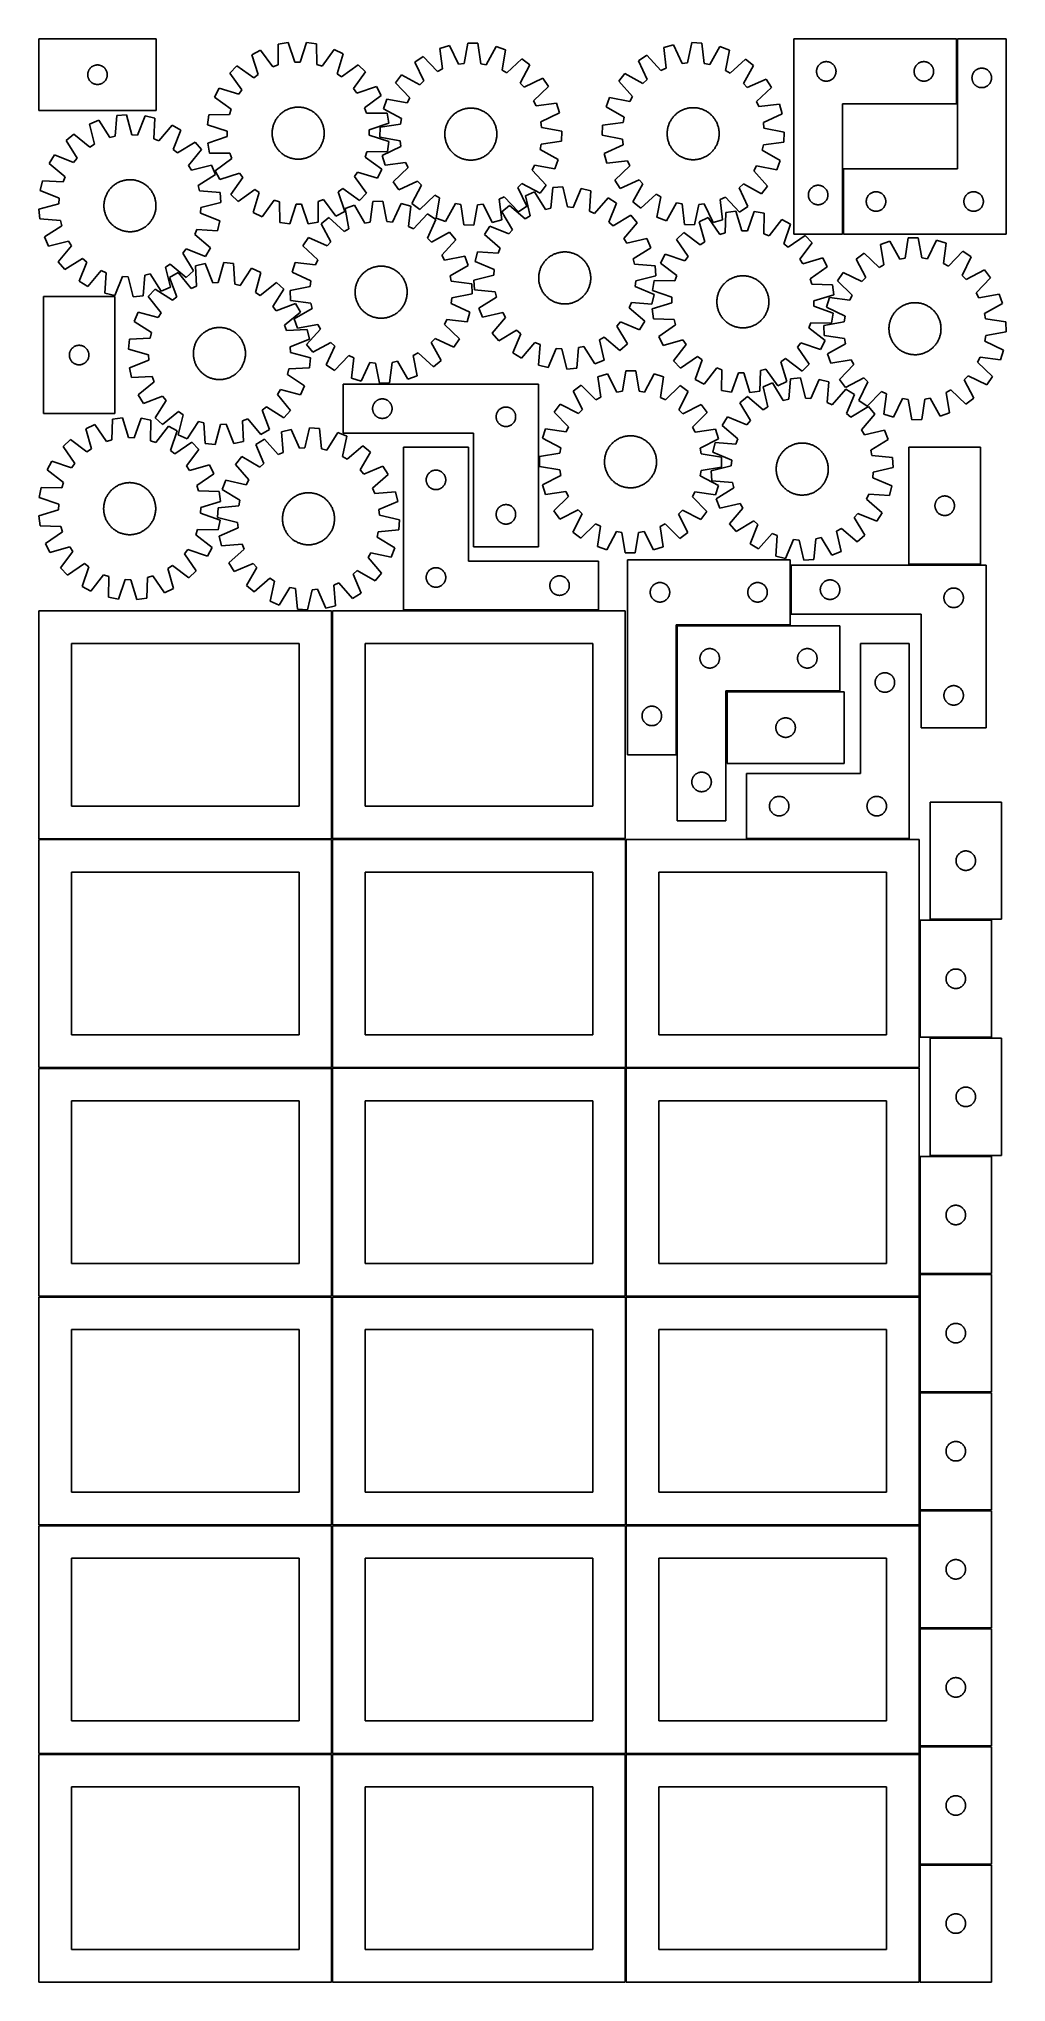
# Model space of a CAD drawing. Header units: millimetres. Extents: x 7 to 1493, y 7 to 2993.
import ezdxf

# ---------------------------------------------------------------- set-up
doc = ezdxf.new("R2010")
doc.units = ezdxf.units.MM
doc.layers.add('COMMON', color=5, linetype='CONTINUOUS', true_color=0x0000ff)
doc.layers.add('CUT', color=7, linetype='CONTINUOUS', true_color=0x000000)

msp = doc.modelspace()

# ---------------------------------------------------------------- linework, layer by layer
at = {"layer": 'COMMON'}
for p, q in [((1417.68244, 2993.465599), (1417.68244, 2893.465599)), ((1242.68244, 2793.465599), (1242.68244, 2693.465599)), ((1162.035239, 2109.359166), (1162.035239, 2184.359166)), ((1344.006355, 2185.109166), (1454.006355, 2185.109166)), ((457.299607, 2114.099136), (457.299607, 1764.123915)), ((866.963166, 2114.873916), (566.963166, 2114.873916)), ((987.035239, 1892.794702), (987.035239, 2091.294701)), ((987.785239, 2092.044701), (1161.285238, 2092.044701)), ((1237.785239, 1990.544701), (1064.440979, 1990.544701)), ((6.549607, 1763.349135), (456.549607, 1763.349135)), ((458.074235, 1763.373914), (908.049608, 1763.373914)), ((908.824235, 1762.623914), (908.824235, 1412.623914)), ((1344.531692, 1763.373915), (1094.531692, 1763.373915)), ((1360.324236, 1638.775539), (1360.324236, 1458.775539)), ((1471.074237, 1639.52554), (1376.44099, 1639.52554)), ((1376.44099, 1458.025538), (1471.074237, 1458.025538)), ((456.549607, 1411.849135), (6.549607, 1411.849135)), ((457.299608, 1061.123913), (457.299608, 1411.099134)), ((458.074235, 1411.873913), (908.049608, 1411.873913)), ((908.799608, 1411.123913), (908.799608, 1061.123913)), ((909.574236, 1411.873913), (1359.549609, 1411.873913)), ((1360.299609, 1275.673493), (1360.299609, 1095.673493)), ((6.549607, 1060.349133), (456.524767, 1060.349133)), ((908.824235, 1059.549513), (908.824235, 709.549513)), ((1360.324236, 1059.549513), (1360.324236, 914.049565)), ((1360.324236, 912.549564), (1360.324236, 732.549564)), ((1361.074237, 913.299564), (1471.074237, 913.299564)), ((1360.324236, 731.049563), (1360.324236, 709.549513)), ((1361.074237, 731.799563), (1471.074237, 731.799563)), ((458.074235, 708.799512), (908.074235, 708.799512)), ((908.824235, 708.049512), (908.824235, 358.049512)), ((909.574236, 708.799512), (1359.574236, 708.799512)), ((1360.324236, 708.049512), (1360.324236, 551.049563)), ((1360.324236, 549.549562), (1360.324236, 369.549562)), ((1361.074237, 550.299562), (1471.074237, 550.299562)), ((1360.324236, 368.049561), (1360.324236, 358.049512)), ((1361.074237, 368.799561), (1471.074237, 368.799561)), ((6.524767, 357.274778), (456.524767, 357.274778)), ((458.074235, 357.299511), (908.049608, 357.299511)), ((908.799608, 356.549511), (908.799608, 6.549511)), ((909.574236, 357.299511), (1359.549609, 357.299511)), ((1360.299609, 186.549511), (1360.299609, 6.549511)), ((1361.074237, 187.299511), (1471.04961, 187.299511))]:
    msp.add_line(p, q, dxfattribs=at)
at = {"layer": 'CUT'}
for p, q in [((186.613614, 2993.3494), (6.613614, 2993.3494)), ((6.613614, 2993.3494), (6.613614, 2883.3494)), ((186.613614, 2883.3494), (186.613614, 2993.3494)), ((389.576778, 2987.671802), (374.403518, 2985.121754)), ((399.842832, 2957.612146), (389.576778, 2987.671802)), ((418.114357, 2987.940813), (408.416795, 2957.692969)), ((433.332993, 2985.677257), (418.114357, 2987.940813)), ((666.080108, 2987.003707), (660.21968, 2955.78464)), ((681.462102, 2986.650427), (666.080108, 2987.003707)), ((1010.205227, 2987.67992), (1003.822971, 2956.56334)), ((1025.579151, 2987.069173), (1010.205227, 2987.67992)), ((1029.472906, 2955.544367), (1025.579151, 2987.069173)), ((1166.93244, 2993.465599), (1166.93244, 2693.465599)), ((1416.93244, 2993.465599), (1166.93244, 2993.465599)), ((1416.93244, 2893.465599), (1416.93244, 2993.465599)), ((1493.432441, 2993.465599), (1418.432441, 2993.465599)), ((1418.432441, 2993.465599), (1418.432441, 2793.465599)), ((1493.432441, 2693.465599), (1493.432441, 2993.465599)), ((347.345796, 2976.047312), (333.703177, 2968.933278)), ((333.703177, 2968.933278), (343.63692, 2938.762175)), ((366.398339, 2950.631267), (347.345796, 2976.047312)), ((374.403518, 2985.121754), (374.527686, 2953.357634)), ((408.416795, 2957.692969), (399.842832, 2957.612146)), ((433.807647, 2953.916441), (433.332993, 2985.677257)), ((460.556973, 2977.114505), (441.986946, 2951.343808)), ((474.331278, 2970.258918), (460.556973, 2977.114505)), ((464.968069, 2939.905911), (474.331278, 2970.258918)), ((597.34014, 2966.401244), (584.688193, 2957.645744)), ((584.688193, 2957.645744), (598.297115, 2928.944316)), ((619.405691, 2943.552037), (597.34014, 2966.401244)), ((637.797543, 2983.18764), (623.059228, 2978.770332)), ((623.059228, 2978.770332), (627.132853, 2947.268264)), ((651.722335, 2954.638123), (637.797543, 2983.18764)), ((685.88308, 2955.195226), (681.462102, 2986.650427)), ((709.539648, 2981.539929), (694.318829, 2953.659804)), ((724.059624, 2976.450642), (709.539648, 2981.539929)), ((718.544033, 2945.16881), (724.059624, 2976.450642)), ((749.183728, 2962.913831), (726.092435, 2941.101748)), ((761.420369, 2953.586712), (749.183728, 2962.913831)), ((941.12998, 2968.231147), (928.333226, 2959.688686)), ((928.333226, 2959.688686), (941.459739, 2930.763448)), ((962.80991, 2945.015735), (941.12998, 2968.231147)), ((981.86274, 2984.337878), (967.052539, 2980.167929)), ((967.052539, 2980.167929), (970.598204, 2948.602077)), ((995.307622, 2955.559242), (981.86274, 2984.337878)), ((1053.567206, 2981.489335), (1037.881768, 2953.867934)), ((1067.999946, 2976.157676), (1053.567206, 2981.489335)), ((1061.961426, 2944.972567), (1067.999946, 2976.157676)), ((1092.893903, 2962.20215), (1069.440682, 2940.779704)), ((1104.97268, 2952.671479), (1092.893903, 2962.20215)), ((1210.226033, 2956.882905), (1210.925632, 2957.210353)), ((1210.925632, 2957.210353), (1211.641159, 2957.501351)), ((1211.641159, 2957.501351), (1212.370718, 2957.75513)), ((1212.370718, 2957.75513), (1213.112374, 2957.971015)), ((1213.112374, 2957.971015), (1213.864159, 2958.148434)), ((1213.864159, 2958.148434), (1214.624082, 2958.286917)), ((1214.624082, 2958.286917), (1215.390125, 2958.386097)), ((1215.390125, 2958.386097), (1216.160259, 2958.44571)), ((1216.160259, 2958.44571), (1216.93244, 2958.465599)), ((1216.93244, 2958.465599), (1217.704622, 2958.44571)), ((1217.704622, 2958.44571), (1218.474755, 2958.386097)), ((1218.474755, 2958.386097), (1219.240799, 2958.286917)), ((1219.240799, 2958.286917), (1220.000721, 2958.148434)), ((1220.000721, 2958.148434), (1220.752507, 2957.971015)), ((1220.752507, 2957.971015), (1221.494163, 2957.75513)), ((1221.494163, 2957.75513), (1222.223722, 2957.501351)), ((1222.223722, 2957.501351), (1222.939249, 2957.210353)), ((1222.939249, 2957.210353), (1223.638847, 2956.882905)), ((1360.226033, 2956.882905), (1360.925632, 2957.210353)), ((1360.925632, 2957.210353), (1361.641159, 2957.501351)), ((1361.641159, 2957.501351), (1362.370718, 2957.75513)), ((1362.370718, 2957.75513), (1363.112374, 2957.971015)), ((1363.112374, 2957.971015), (1363.864159, 2958.148434)), ((1363.864159, 2958.148434), (1364.624082, 2958.286917)), ((1364.624082, 2958.286917), (1365.390125, 2958.386097)), ((1365.390125, 2958.386097), (1366.160259, 2958.44571)), ((1366.160259, 2958.44571), (1366.93244, 2958.465599)), ((1366.93244, 2958.465599), (1367.704622, 2958.44571)), ((1367.704622, 2958.44571), (1368.474755, 2958.386097)), ((1368.474755, 2958.386097), (1369.240799, 2958.286917)), ((1369.240799, 2958.286917), (1370.000721, 2958.148434)), ((1370.000721, 2958.148434), (1370.752507, 2957.971015)), ((1370.752507, 2957.971015), (1371.494163, 2957.75513)), ((1371.494163, 2957.75513), (1372.223722, 2957.501351)), ((1372.223722, 2957.501351), (1372.939249, 2957.210353)), ((1372.939249, 2957.210353), (1373.638847, 2956.882905)), ((81.613614, 2938.3494), (81.633503, 2939.121581)), ((81.633503, 2937.577219), (81.613614, 2938.3494)), ((81.633503, 2939.121581), (81.693116, 2939.891715)), ((81.693116, 2936.807085), (81.633503, 2937.577219)), ((81.693116, 2939.891715), (81.792296, 2940.657759)), ((81.792296, 2936.041041), (81.693116, 2936.807085)), ((81.792296, 2940.657759), (81.930779, 2941.417681)), ((81.930779, 2935.281119), (81.792296, 2936.041041)), ((81.930779, 2941.417681), (82.108198, 2942.169467)), ((82.108198, 2934.529333), (81.930779, 2935.281119)), ((82.108198, 2942.169467), (82.324083, 2942.911123)), ((82.324083, 2933.787678), (82.108198, 2934.529333)), ((82.324083, 2942.911123), (82.577862, 2943.640681)), ((82.577862, 2933.058119), (82.324083, 2933.787678)), ((82.577862, 2943.640681), (82.868861, 2944.356209)), ((82.868861, 2932.342592), (82.577862, 2933.058119)), ((82.868861, 2944.356209), (83.196308, 2945.055807)), ((83.196308, 2931.642993), (82.868861, 2932.342592)), ((83.196308, 2945.055807), (83.559336, 2945.737621)), ((83.559336, 2930.961179), (83.196308, 2931.642993)), ((83.559336, 2945.737621), (83.956981, 2946.399843)), ((83.956981, 2930.298957), (83.559336, 2930.961179)), ((83.956981, 2946.399843), (84.388189, 2947.040717)), ((84.388189, 2929.658084), (83.956981, 2930.298957)), ((84.388189, 2947.040717), (84.851817, 2947.658542)), ((84.851817, 2929.040258), (84.388189, 2929.658084)), ((84.851817, 2947.658542), (85.346635, 2948.251682)), ((85.346635, 2928.447118), (84.851817, 2929.040258)), ((85.346635, 2948.251682), (85.871331, 2948.818562)), ((85.871331, 2927.880238), (85.346635, 2928.447118)), ((85.871331, 2948.818562), (86.424514, 2949.357681)), ((86.424514, 2927.34112), (85.871331, 2927.880238)), ((86.424514, 2949.357681), (87.004716, 2949.867607)), ((87.004716, 2926.831193), (86.424514, 2927.34112)), ((87.004716, 2949.867607), (87.6104, 2950.346989)), ((87.6104, 2950.346989), (88.239958, 2950.794555)), ((88.239958, 2950.794555), (88.891722, 2951.20912)), ((88.891722, 2951.20912), (89.563963, 2951.589582)), ((89.563963, 2951.589582), (90.254898, 2951.934934)), ((90.254898, 2951.934934), (90.962696, 2952.24426)), ((90.962696, 2952.24426), (91.685478, 2952.516739)), ((91.685478, 2952.516739), (92.42133, 2952.751648)), ((92.42133, 2952.751648), (93.168298, 2952.948366)), ((93.168298, 2952.948366), (93.924403, 2953.106369)), ((93.924403, 2953.106369), (94.687639, 2953.22524)), ((94.687639, 2953.22524), (95.455982, 2953.304663)), ((95.455982, 2953.304663), (96.227395, 2953.344427)), ((96.227395, 2953.344427), (96.999833, 2953.344427)), ((96.999833, 2953.344427), (97.771246, 2953.304663)), ((97.771246, 2953.304663), (98.539589, 2953.22524)), ((98.539589, 2953.22524), (99.302826, 2953.106369)), ((99.302826, 2953.106369), (100.05893, 2952.948366)), ((100.05893, 2952.948366), (100.805899, 2952.751648)), ((100.805899, 2952.751648), (101.54175, 2952.516739)), ((101.54175, 2952.516739), (102.264533, 2952.24426)), ((102.264533, 2952.24426), (102.97233, 2951.934934)), ((102.97233, 2951.934934), (103.663265, 2951.589582)), ((103.663265, 2951.589582), (104.335506, 2951.20912)), ((104.335506, 2951.20912), (104.98727, 2950.794555)), ((104.98727, 2950.794555), (105.616828, 2950.346989)), ((105.616828, 2950.346989), (106.222512, 2949.867607)), ((106.222512, 2949.867607), (106.802714, 2949.357681)), ((106.802714, 2927.34112), (106.222512, 2926.831193)), ((106.802714, 2949.357681), (107.355897, 2948.818562)), ((107.355897, 2927.880238), (106.802714, 2927.34112)), ((107.355897, 2948.818562), (107.880593, 2948.251682)), ((107.880593, 2928.447118), (107.355897, 2927.880238)), ((107.880593, 2948.251682), (108.375411, 2947.658542)), ((108.375411, 2929.040258), (107.880593, 2928.447118)), ((108.375411, 2947.658542), (108.839039, 2947.040717)), ((108.839039, 2929.658084), (108.375411, 2929.040258)), ((108.839039, 2947.040717), (109.270248, 2946.399843)), ((109.270248, 2930.298957), (108.839039, 2929.658084)), ((109.270248, 2946.399843), (109.667893, 2945.737621)), ((109.667893, 2930.961179), (109.270248, 2930.298957)), ((109.667893, 2945.737621), (110.03092, 2945.055807)), ((110.03092, 2931.642993), (109.667893, 2930.961179)), ((110.03092, 2945.055807), (110.358368, 2944.356209)), ((110.358368, 2932.342592), (110.03092, 2931.642993)), ((110.358368, 2944.356209), (110.649366, 2943.640681)), ((110.649366, 2933.058119), (110.358368, 2932.342592)), ((110.649366, 2943.640681), (110.903145, 2942.911123)), ((110.903145, 2933.787678), (110.649366, 2933.058119)), ((110.903145, 2942.911123), (111.11903, 2942.169467)), ((111.11903, 2934.529333), (110.903145, 2933.787678)), ((111.11903, 2942.169467), (111.296449, 2941.417681)), ((111.296449, 2935.281119), (111.11903, 2934.529333)), ((111.296449, 2941.417681), (111.434933, 2940.657759)), ((111.434933, 2936.041041), (111.296449, 2935.281119)), ((111.434933, 2940.657759), (111.534112, 2939.891715)), ((111.534112, 2936.807085), (111.434933, 2936.041041)), ((111.534112, 2939.891715), (111.593725, 2939.121581)), ((111.593725, 2937.577219), (111.534112, 2936.807085)), ((111.593725, 2939.121581), (111.613614, 2938.3494)), ((111.613614, 2938.3494), (111.593725, 2937.577219)), ((310.773911, 2951.941675), (299.997366, 2940.960025)), ((299.997366, 2940.960025), (318.768301, 2915.335296)), ((336.747945, 2933.657138), (310.773911, 2951.941675)), ((343.63692, 2938.762175), (336.747945, 2933.657138)), ((374.527686, 2953.357634), (366.398339, 2950.631267)), ((441.986946, 2951.343808), (433.807647, 2953.916441)), ((471.952057, 2934.931649), (464.968069, 2939.905911)), ((497.576786, 2953.702584), (471.952057, 2934.931649)), ((490.273899, 2916.952005), (508.558436, 2942.92604)), ((508.558436, 2942.92604), (497.576786, 2953.702584)), ((564.050145, 2937.934407), (554.723026, 2925.697765)), ((592.096524, 2923.02215), (564.050145, 2937.934407)), ((598.297115, 2928.944316), (592.096524, 2923.02215)), ((627.132853, 2947.268264), (619.405691, 2943.552037)), ((660.21968, 2955.78464), (651.722335, 2954.638123)), ((694.318829, 2953.659804), (685.88308, 2955.195226)), ((726.092435, 2941.101748), (718.544033, 2945.16881)), ((746.508113, 2925.540333), (761.420369, 2953.586712)), ((781.131707, 2932.948665), (752.430278, 2919.339743)), ((789.887206, 2920.296717), (781.131707, 2932.948665)), ((907.368076, 2940.325621), (897.837405, 2928.246843)), ((897.837405, 2928.246843), (919.259851, 2904.793622)), ((935.160872, 2924.945918), (907.368076, 2940.325621)), ((941.459739, 2930.763448), (935.160872, 2924.945918)), ((970.598204, 2948.602077), (962.80991, 2945.015735)), ((1003.822971, 2956.56334), (995.307622, 2955.559242)), ((1037.881768, 2953.867934), (1029.472906, 2955.544367)), ((1069.440682, 2940.779704), (1061.961426, 2944.972567)), ((1089.592978, 2924.878683), (1104.97268, 2952.671479)), ((1124.335746, 2931.706329), (1095.410507, 2918.579816)), ((1132.878207, 2918.909575), (1124.335746, 2931.706329)), ((1201.937413, 2943.851818), (1201.977177, 2944.623231)), ((1201.937413, 2943.07938), (1201.937413, 2943.851818)), ((1201.977177, 2942.307967), (1201.937413, 2943.07938)), ((1201.977177, 2944.623231), (1202.0566, 2945.391574)), ((1202.0566, 2941.539624), (1201.977177, 2942.307967)), ((1202.0566, 2945.391574), (1202.175471, 2946.15481)), ((1202.175471, 2940.776388), (1202.0566, 2941.539624)), ((1202.175471, 2946.15481), (1202.333475, 2946.910915)), ((1202.333475, 2940.020283), (1202.175471, 2940.776388)), ((1202.333475, 2946.910915), (1202.530192, 2947.657884)), ((1202.530192, 2939.273315), (1202.333475, 2940.020283)), ((1202.530192, 2947.657884), (1202.765102, 2948.393735)), ((1202.765102, 2938.537463), (1202.530192, 2939.273315)), ((1202.765102, 2948.393735), (1203.037581, 2949.116517)), ((1203.037581, 2937.814681), (1202.765102, 2938.537463)), ((1203.037581, 2949.116517), (1203.346906, 2949.824315)), ((1203.346906, 2937.106883), (1203.037581, 2937.814681)), ((1203.346906, 2949.824315), (1203.692258, 2950.51525)), ((1203.692258, 2936.415948), (1203.346906, 2937.106883)), ((1203.692258, 2950.51525), (1204.072721, 2951.187491)), ((1204.072721, 2935.743707), (1203.692258, 2936.415948)), ((1204.072721, 2951.187491), (1204.487285, 2951.839255)), ((1204.487285, 2935.091943), (1204.072721, 2935.743707)), ((1204.487285, 2951.839255), (1204.934852, 2952.468813)), ((1204.934852, 2934.462385), (1204.487285, 2935.091943)), ((1204.934852, 2952.468813), (1205.414234, 2953.074497)), ((1205.414234, 2933.856701), (1204.934852, 2934.462385)), ((1205.414234, 2953.074497), (1205.92416, 2953.654699)), ((1205.92416, 2933.276499), (1205.414234, 2933.856701)), ((1205.92416, 2953.654699), (1206.463278, 2954.207882)), ((1206.463278, 2932.723316), (1205.92416, 2933.276499)), ((1206.463278, 2954.207882), (1207.030158, 2954.732578)), ((1207.030158, 2932.19862), (1206.463278, 2932.723316)), ((1207.030158, 2954.732578), (1207.623298, 2955.227396)), ((1207.623298, 2931.703802), (1207.030158, 2932.19862)), ((1207.623298, 2955.227396), (1208.241124, 2955.691024)), ((1208.241124, 2931.240174), (1207.623298, 2931.703802)), ((1208.241124, 2955.691024), (1208.881997, 2956.122232)), ((1208.881997, 2930.808966), (1208.241124, 2931.240174)), ((1208.881997, 2956.122232), (1209.544219, 2956.519878)), ((1209.544219, 2930.41132), (1208.881997, 2930.808966)), ((1209.544219, 2956.519878), (1210.226033, 2956.882905)), ((1210.226033, 2930.048293), (1209.544219, 2930.41132)), ((1210.925632, 2929.720845), (1210.226033, 2930.048293)), ((1211.641159, 2929.429847), (1210.925632, 2929.720845)), ((1212.370718, 2929.176068), (1211.641159, 2929.429847)), ((1213.112374, 2928.960183), (1212.370718, 2929.176068)), ((1213.864159, 2928.782764), (1213.112374, 2928.960183)), ((1214.624082, 2928.644281), (1213.864159, 2928.782764)), ((1215.390125, 2928.545101), (1214.624082, 2928.644281)), ((1216.160259, 2928.485488), (1215.390125, 2928.545101)), ((1216.93244, 2928.465599), (1216.160259, 2928.485488)), ((1217.704622, 2928.485488), (1216.93244, 2928.465599)), ((1218.474755, 2928.545101), (1217.704622, 2928.485488)), ((1219.240799, 2928.644281), (1218.474755, 2928.545101)), ((1220.000721, 2928.782764), (1219.240799, 2928.644281)), ((1220.752507, 2928.960183), (1220.000721, 2928.782764)), ((1221.494163, 2929.176068), (1220.752507, 2928.960183)), ((1222.223722, 2929.429847), (1221.494163, 2929.176068)), ((1222.939249, 2929.720845), (1222.223722, 2929.429847)), ((1223.638847, 2930.048293), (1222.939249, 2929.720845)), ((1223.638847, 2956.882905), (1224.320661, 2956.519878)), ((1224.320661, 2930.41132), (1223.638847, 2930.048293)), ((1224.320661, 2956.519878), (1224.982883, 2956.122232)), ((1224.982883, 2930.808966), (1224.320661, 2930.41132)), ((1224.982883, 2956.122232), (1225.623757, 2955.691024)), ((1225.623757, 2931.240174), (1224.982883, 2930.808966)), ((1225.623757, 2955.691024), (1226.241583, 2955.227396)), ((1226.241583, 2931.703802), (1225.623757, 2931.240174)), ((1226.241583, 2955.227396), (1226.834722, 2954.732578)), ((1226.834722, 2932.19862), (1226.241583, 2931.703802)), ((1226.834722, 2954.732578), (1227.401603, 2954.207882)), ((1227.401603, 2932.723316), (1226.834722, 2932.19862)), ((1227.401603, 2954.207882), (1227.940721, 2953.654699)), ((1227.940721, 2933.276499), (1227.401603, 2932.723316)), ((1227.940721, 2953.654699), (1228.450647, 2953.074497)), ((1228.450647, 2933.856701), (1227.940721, 2933.276499)), ((1228.450647, 2953.074497), (1228.930029, 2952.468813)), ((1228.930029, 2934.462385), (1228.450647, 2933.856701)), ((1228.930029, 2952.468813), (1229.377596, 2951.839255)), ((1229.377596, 2935.091943), (1228.930029, 2934.462385)), ((1229.377596, 2951.839255), (1229.79216, 2951.187491)), ((1229.79216, 2935.743707), (1229.377596, 2935.091943)), ((1229.79216, 2951.187491), (1230.172622, 2950.51525)), ((1230.172622, 2936.415948), (1229.79216, 2935.743707)), ((1230.172622, 2950.51525), (1230.517974, 2949.824315)), ((1230.517974, 2937.106883), (1230.172622, 2936.415948)), ((1230.517974, 2949.824315), (1230.8273, 2949.116517)), ((1230.8273, 2937.814681), (1230.517974, 2937.106883)), ((1230.8273, 2949.116517), (1231.099779, 2948.393735)), ((1231.099779, 2938.537463), (1230.8273, 2937.814681)), ((1231.099779, 2948.393735), (1231.334688, 2947.657884)), ((1231.334688, 2939.273315), (1231.099779, 2938.537463)), ((1231.334688, 2947.657884), (1231.531406, 2946.910915)), ((1231.531406, 2940.020283), (1231.334688, 2939.273315)), ((1231.531406, 2946.910915), (1231.68941, 2946.15481)), ((1231.68941, 2940.776388), (1231.531406, 2940.020283)), ((1231.68941, 2946.15481), (1231.80828, 2945.391574)), ((1231.80828, 2941.539624), (1231.68941, 2940.776388)), ((1231.80828, 2945.391574), (1231.887703, 2944.623231)), ((1231.887703, 2942.307967), (1231.80828, 2941.539624)), ((1231.887703, 2944.623231), (1231.927467, 2943.851818)), ((1231.927467, 2943.07938), (1231.887703, 2942.307967)), ((1231.927467, 2943.851818), (1231.927467, 2943.07938)), ((1351.937413, 2943.851818), (1351.977177, 2944.623231)), ((1351.937413, 2943.07938), (1351.937413, 2943.851818)), ((1351.977177, 2942.307967), (1351.937413, 2943.07938)), ((1351.977177, 2944.623231), (1352.0566, 2945.391574)), ((1352.0566, 2941.539624), (1351.977177, 2942.307967)), ((1352.0566, 2945.391574), (1352.175471, 2946.15481)), ((1352.175471, 2940.776388), (1352.0566, 2941.539624)), ((1352.175471, 2946.15481), (1352.333475, 2946.910915)), ((1352.333475, 2940.020283), (1352.175471, 2940.776388)), ((1352.333475, 2946.910915), (1352.530192, 2947.657884)), ((1352.530192, 2939.273315), (1352.333475, 2940.020283)), ((1352.530192, 2947.657884), (1352.765102, 2948.393735)), ((1352.765102, 2938.537463), (1352.530192, 2939.273315)), ((1352.765102, 2948.393735), (1353.037581, 2949.116517)), ((1353.037581, 2937.814681), (1352.765102, 2938.537463)), ((1353.037581, 2949.116517), (1353.346906, 2949.824315)), ((1353.346906, 2937.106883), (1353.037581, 2937.814681)), ((1353.346906, 2949.824315), (1353.692258, 2950.51525)), ((1353.692258, 2936.415948), (1353.346906, 2937.106883)), ((1353.692258, 2950.51525), (1354.072721, 2951.187491)), ((1354.072721, 2935.743707), (1353.692258, 2936.415948)), ((1354.072721, 2951.187491), (1354.487285, 2951.839255)), ((1354.487285, 2935.091943), (1354.072721, 2935.743707)), ((1354.487285, 2951.839255), (1354.934852, 2952.468813)), ((1354.934852, 2934.462385), (1354.487285, 2935.091943)), ((1354.934852, 2952.468813), (1355.414234, 2953.074497)), ((1355.414234, 2933.856701), (1354.934852, 2934.462385)), ((1355.414234, 2953.074497), (1355.92416, 2953.654699)), ((1355.92416, 2933.276499), (1355.414234, 2933.856701)), ((1355.92416, 2953.654699), (1356.463278, 2954.207882)), ((1356.463278, 2932.723316), (1355.92416, 2933.276499)), ((1356.463278, 2954.207882), (1357.030158, 2954.732578)), ((1357.030158, 2932.19862), (1356.463278, 2932.723316)), ((1357.030158, 2954.732578), (1357.623298, 2955.227396)), ((1357.623298, 2931.703802), (1357.030158, 2932.19862)), ((1357.623298, 2955.227396), (1358.241124, 2955.691024)), ((1358.241124, 2931.240174), (1357.623298, 2931.703802)), ((1358.241124, 2955.691024), (1358.881997, 2956.122232)), ((1358.881997, 2930.808966), (1358.241124, 2931.240174)), ((1358.881997, 2956.122232), (1359.544219, 2956.519878)), ((1359.544219, 2930.41132), (1358.881997, 2930.808966)), ((1359.544219, 2956.519878), (1360.226033, 2956.882905)), ((1360.226033, 2930.048293), (1359.544219, 2930.41132)), ((1360.925632, 2929.720845), (1360.226033, 2930.048293)), ((1361.641159, 2929.429847), (1360.925632, 2929.720845)), ((1362.370718, 2929.176068), (1361.641159, 2929.429847)), ((1363.112374, 2928.960183), (1362.370718, 2929.176068)), ((1363.864159, 2928.782764), (1363.112374, 2928.960183)), ((1364.624082, 2928.644281), (1363.864159, 2928.782764)), ((1365.390125, 2928.545101), (1364.624082, 2928.644281)), ((1366.160259, 2928.485488), (1365.390125, 2928.545101)), ((1366.93244, 2928.465599), (1366.160259, 2928.485488)), ((1367.704622, 2928.485488), (1366.93244, 2928.465599)), ((1368.474755, 2928.545101), (1367.704622, 2928.485488)), ((1369.240799, 2928.644281), (1368.474755, 2928.545101)), ((1370.000721, 2928.782764), (1369.240799, 2928.644281)), ((1370.752507, 2928.960183), (1370.000721, 2928.782764)), ((1371.494163, 2929.176068), (1370.752507, 2928.960183)), ((1372.223722, 2929.429847), (1371.494163, 2929.176068)), ((1372.939249, 2929.720845), (1372.223722, 2929.429847)), ((1373.638847, 2930.048293), (1372.939249, 2929.720845)), ((1373.638847, 2956.882905), (1374.320661, 2956.519878)), ((1374.320661, 2930.41132), (1373.638847, 2930.048293)), ((1374.320661, 2956.519878), (1374.982883, 2956.122232)), ((1374.982883, 2930.808966), (1374.320661, 2930.41132)), ((1374.982883, 2956.122232), (1375.623757, 2955.691024)), ((1375.623757, 2931.240174), (1374.982883, 2930.808966)), ((1375.623757, 2955.691024), (1376.241583, 2955.227396)), ((1376.241583, 2931.703802), (1375.623757, 2931.240174)), ((1376.241583, 2955.227396), (1376.834722, 2954.732578)), ((1376.834722, 2932.19862), (1376.241583, 2931.703802)), ((1376.834722, 2954.732578), (1377.401603, 2954.207882)), ((1377.401603, 2932.723316), (1376.834722, 2932.19862)), ((1377.401603, 2954.207882), (1377.940721, 2953.654699)), ((1377.940721, 2933.276499), (1377.401603, 2932.723316)), ((1377.940721, 2953.654699), (1378.450647, 2953.074497)), ((1378.450647, 2933.856701), (1377.940721, 2933.276499)), ((1378.450647, 2953.074497), (1378.930029, 2952.468813)), ((1378.930029, 2934.462385), (1378.450647, 2933.856701)), ((1378.930029, 2952.468813), (1379.377596, 2951.839255)), ((1379.377596, 2935.091943), (1378.930029, 2934.462385)), ((1379.377596, 2951.839255), (1379.79216, 2951.187491)), ((1379.79216, 2935.743707), (1379.377596, 2935.091943)), ((1379.79216, 2951.187491), (1380.172622, 2950.51525)), ((1380.172622, 2936.415948), (1379.79216, 2935.743707)), ((1380.172622, 2950.51525), (1380.517974, 2949.824315)), ((1380.517974, 2937.106883), (1380.172622, 2936.415948)), ((1380.517974, 2949.824315), (1380.8273, 2949.116517)), ((1380.8273, 2937.814681), (1380.517974, 2937.106883)), ((1380.8273, 2949.116517), (1381.099779, 2948.393735)), ((1381.099779, 2938.537463), (1380.8273, 2937.814681)), ((1381.099779, 2948.393735), (1381.334688, 2947.657884)), ((1381.334688, 2939.273315), (1381.099779, 2938.537463)), ((1381.334688, 2947.657884), (1381.531406, 2946.910915)), ((1381.531406, 2940.020283), (1381.334688, 2939.273315)), ((1381.531406, 2946.910915), (1381.68941, 2946.15481)), ((1381.68941, 2940.776388), (1381.531406, 2940.020283)), ((1381.68941, 2946.15481), (1381.80828, 2945.391574)), ((1381.80828, 2941.539624), (1381.68941, 2940.776388)), ((1381.80828, 2945.391574), (1381.887703, 2944.623231)), ((1381.887703, 2942.307967), (1381.80828, 2941.539624)), ((1381.887703, 2944.623231), (1381.927467, 2943.851818)), ((1381.927467, 2943.07938), (1381.887703, 2942.307967)), ((1381.927467, 2943.851818), (1381.927467, 2943.07938)), ((1440.937414, 2933.851818), (1440.977178, 2934.623231)), ((1440.937414, 2933.07938), (1440.937414, 2933.851818)), ((1440.977178, 2932.307967), (1440.937414, 2933.07938)), ((1440.977178, 2934.623231), (1441.056601, 2935.391574)), ((1441.056601, 2931.539624), (1440.977178, 2932.307967)), ((1441.056601, 2935.391574), (1441.175472, 2936.15481)), ((1441.175472, 2930.776388), (1441.056601, 2931.539624)), ((1441.175472, 2936.15481), (1441.333476, 2936.910915)), ((1441.333476, 2930.020283), (1441.175472, 2930.776388)), ((1441.333476, 2936.910915), (1441.530193, 2937.657884)), ((1441.530193, 2929.273315), (1441.333476, 2930.020283)), ((1441.530193, 2937.657884), (1441.765103, 2938.393735)), ((1441.765103, 2928.537463), (1441.530193, 2929.273315)), ((1441.765103, 2938.393735), (1442.037582, 2939.116517)), ((1442.037582, 2927.814681), (1441.765103, 2928.537463)), ((1442.037582, 2939.116517), (1442.346907, 2939.824315)), ((1442.346907, 2927.106883), (1442.037582, 2927.814681)), ((1442.346907, 2939.824315), (1442.692259, 2940.51525)), ((1442.692259, 2940.51525), (1443.072722, 2941.187491)), ((1443.072722, 2941.187491), (1443.487286, 2941.839255)), ((1443.487286, 2941.839255), (1443.934853, 2942.468813)), ((1443.934853, 2942.468813), (1444.414235, 2943.074497)), ((1444.414235, 2943.074497), (1444.924161, 2943.654699)), ((1444.924161, 2943.654699), (1445.463279, 2944.207882)), ((1445.463279, 2944.207882), (1446.030159, 2944.732578)), ((1446.030159, 2944.732578), (1446.623299, 2945.227396)), ((1446.623299, 2945.227396), (1447.241125, 2945.691024)), ((1447.241125, 2945.691024), (1447.881998, 2946.122232)), ((1447.881998, 2946.122232), (1448.54422, 2946.519878)), ((1448.54422, 2946.519878), (1449.226034, 2946.882905)), ((1449.226034, 2946.882905), (1449.925633, 2947.210353)), ((1449.925633, 2947.210353), (1450.64116, 2947.501351)), ((1450.64116, 2947.501351), (1451.370719, 2947.75513)), ((1451.370719, 2947.75513), (1452.112375, 2947.971015)), ((1452.112375, 2947.971015), (1452.86416, 2948.148434)), ((1452.86416, 2948.148434), (1453.624083, 2948.286917)), ((1453.624083, 2948.286917), (1454.390126, 2948.386097)), ((1454.390126, 2948.386097), (1455.16026, 2948.44571)), ((1455.16026, 2948.44571), (1455.932441, 2948.465599)), ((1455.932441, 2948.465599), (1456.704623, 2948.44571)), ((1456.704623, 2948.44571), (1457.474756, 2948.386097)), ((1457.474756, 2948.386097), (1458.2408, 2948.286917)), ((1458.2408, 2948.286917), (1459.000722, 2948.148434)), ((1459.000722, 2948.148434), (1459.752508, 2947.971015)), ((1459.752508, 2947.971015), (1460.494164, 2947.75513)), ((1460.494164, 2947.75513), (1461.223723, 2947.501351)), ((1461.223723, 2947.501351), (1461.93925, 2947.210353)), ((1461.93925, 2947.210353), (1462.638848, 2946.882905)), ((1462.638848, 2946.882905), (1463.320662, 2946.519878)), ((1463.320662, 2946.519878), (1463.982884, 2946.122232)), ((1463.982884, 2946.122232), (1464.623758, 2945.691024)), ((1464.623758, 2945.691024), (1465.241584, 2945.227396)), ((1465.241584, 2945.227396), (1465.834723, 2944.732578)), ((1465.834723, 2944.732578), (1466.401604, 2944.207882)), ((1466.401604, 2944.207882), (1466.940722, 2943.654699)), ((1466.940722, 2943.654699), (1467.450648, 2943.074497)), ((1467.450648, 2943.074497), (1467.93003, 2942.468813)), ((1467.93003, 2942.468813), (1468.377597, 2941.839255)), ((1468.377597, 2941.839255), (1468.792161, 2941.187491)), ((1468.792161, 2941.187491), (1469.172623, 2940.51525)), ((1469.172623, 2940.51525), (1469.517975, 2939.824315)), ((1469.517975, 2939.824315), (1469.827301, 2939.116517)), ((1469.827301, 2927.814681), (1469.517975, 2927.106883)), ((1469.827301, 2939.116517), (1470.09978, 2938.393735)), ((1470.09978, 2928.537463), (1469.827301, 2927.814681)), ((1470.09978, 2938.393735), (1470.334689, 2937.657884)), ((1470.334689, 2929.273315), (1470.09978, 2928.537463)), ((1470.334689, 2937.657884), (1470.531407, 2936.910915)), ((1470.531407, 2930.020283), (1470.334689, 2929.273315)), ((1470.531407, 2936.910915), (1470.689411, 2936.15481)), ((1470.689411, 2930.776388), (1470.531407, 2930.020283)), ((1470.689411, 2936.15481), (1470.808281, 2935.391574)), ((1470.808281, 2931.539624), (1470.689411, 2930.776388)), ((1470.808281, 2935.391574), (1470.887704, 2934.623231)), ((1470.887704, 2932.307967), (1470.808281, 2931.539624)), ((1470.887704, 2934.623231), (1470.927468, 2933.851818)), ((1470.927468, 2933.07938), (1470.887704, 2932.307967)), ((1470.927468, 2933.851818), (1470.927468, 2933.07938)), ((87.6104, 2926.351811), (87.004716, 2926.831193)), ((88.239958, 2925.904245), (87.6104, 2926.351811)), ((88.891722, 2925.489681), (88.239958, 2925.904245)), ((89.563963, 2925.109218), (88.891722, 2925.489681)), ((90.254898, 2924.763866), (89.563963, 2925.109218)), ((90.962696, 2924.454541), (90.254898, 2924.763866)), ((91.685478, 2924.182062), (90.962696, 2924.454541)), ((92.42133, 2923.947152), (91.685478, 2924.182062)), ((93.168298, 2923.750434), (92.42133, 2923.947152)), ((93.924403, 2923.592431), (93.168298, 2923.750434)), ((94.687639, 2923.47356), (93.924403, 2923.592431)), ((95.455982, 2923.394137), (94.687639, 2923.47356)), ((96.227395, 2923.354373), (95.455982, 2923.394137)), ((96.999833, 2923.354373), (96.227395, 2923.354373)), ((97.771246, 2923.394137), (96.999833, 2923.354373)), ((98.539589, 2923.47356), (97.771246, 2923.394137)), ((99.302826, 2923.592431), (98.539589, 2923.47356)), ((100.05893, 2923.750434), (99.302826, 2923.592431)), ((100.805899, 2923.947152), (100.05893, 2923.750434)), ((101.54175, 2924.182062), (100.805899, 2923.947152)), ((102.264533, 2924.454541), (101.54175, 2924.182062)), ((102.97233, 2924.763866), (102.264533, 2924.454541)), ((103.663265, 2925.109218), (102.97233, 2924.763866)), ((104.335506, 2925.489681), (103.663265, 2925.109218)), ((104.98727, 2925.904245), (104.335506, 2925.489681)), ((105.616828, 2926.351811), (104.98727, 2925.904245)), ((106.222512, 2926.831193), (105.616828, 2926.351811)), ((283.441032, 2917.714517), (276.585446, 2903.940212)), ((276.585446, 2903.940212), (302.356143, 2885.370185)), ((313.79404, 2908.351308), (283.441032, 2917.714517)), ((318.768301, 2915.335296), (313.79404, 2908.351308)), ((495.378935, 2910.06303), (490.273899, 2916.952005)), ((525.550039, 2919.996774), (495.378935, 2910.06303)), ((507.248027, 2887.301612), (532.664073, 2906.354154)), ((532.664073, 2906.354154), (525.550039, 2919.996774)), ((541.186215, 2900.573662), (536.096928, 2886.053686)), ((572.468047, 2895.058071), (541.186215, 2900.573662)), ((554.723026, 2925.697765), (576.535109, 2902.606473)), ((576.535109, 2902.606473), (572.468047, 2895.058071)), ((752.430278, 2919.339743), (746.508113, 2925.540333)), ((767.038, 2898.231167), (789.887206, 2920.296717)), ((770.754226, 2890.504005), (767.038, 2898.231167)), ((883.881879, 2903.352886), (878.55022, 2888.920147)), ((915.066988, 2897.314366), (883.881879, 2903.352886)), ((919.259851, 2904.793622), (915.066988, 2897.314366)), ((1095.410507, 2918.579816), (1089.592978, 2924.878683)), ((1109.662794, 2897.229645), (1132.878207, 2918.909575)), ((1442.692259, 2926.415948), (1442.346907, 2927.106883)), ((1443.072722, 2925.743707), (1442.692259, 2926.415948)), ((1443.487286, 2925.091943), (1443.072722, 2925.743707)), ((1443.934853, 2924.462385), (1443.487286, 2925.091943)), ((1444.414235, 2923.856701), (1443.934853, 2924.462385)), ((1444.924161, 2923.276499), (1444.414235, 2923.856701)), ((1445.463279, 2922.723316), (1444.924161, 2923.276499)), ((1446.030159, 2922.19862), (1445.463279, 2922.723316)), ((1446.623299, 2921.703802), (1446.030159, 2922.19862)), ((1447.241125, 2921.240174), (1446.623299, 2921.703802)), ((1447.881998, 2920.808966), (1447.241125, 2921.240174)), ((1448.54422, 2920.41132), (1447.881998, 2920.808966)), ((1449.226034, 2920.048293), (1448.54422, 2920.41132)), ((1449.925633, 2919.720845), (1449.226034, 2920.048293)), ((1450.64116, 2919.429847), (1449.925633, 2919.720845)), ((1451.370719, 2919.176068), (1450.64116, 2919.429847)), ((1452.112375, 2918.960183), (1451.370719, 2919.176068)), ((1452.86416, 2918.782764), (1452.112375, 2918.960183)), ((1453.624083, 2918.644281), (1452.86416, 2918.782764)), ((1454.390126, 2918.545101), (1453.624083, 2918.644281)), ((1455.16026, 2918.485488), (1454.390126, 2918.545101)), ((1455.932441, 2918.465599), (1455.16026, 2918.485488)), ((1456.704623, 2918.485488), (1455.932441, 2918.465599)), ((1457.474756, 2918.545101), (1456.704623, 2918.485488)), ((1458.2408, 2918.644281), (1457.474756, 2918.545101)), ((1459.000722, 2918.782764), (1458.2408, 2918.644281)), ((1459.752508, 2918.960183), (1459.000722, 2918.782764)), ((1460.494164, 2919.176068), (1459.752508, 2918.960183)), ((1461.223723, 2919.429847), (1460.494164, 2919.176068)), ((1461.93925, 2919.720845), (1461.223723, 2919.429847)), ((1462.638848, 2920.048293), (1461.93925, 2919.720845)), ((1463.320662, 2920.41132), (1462.638848, 2920.048293)), ((1463.982884, 2920.808966), (1463.320662, 2920.41132)), ((1464.623758, 2921.240174), (1463.982884, 2920.808966)), ((1465.241584, 2921.703802), (1464.623758, 2921.240174)), ((1465.834723, 2922.19862), (1465.241584, 2921.703802)), ((1466.401604, 2922.723316), (1465.834723, 2922.19862)), ((1466.940722, 2923.276499), (1466.401604, 2922.723316)), ((1467.450648, 2923.856701), (1466.940722, 2923.276499)), ((1467.93003, 2924.462385), (1467.450648, 2923.856701)), ((1468.377597, 2925.091943), (1467.93003, 2924.462385)), ((1468.792161, 2925.743707), (1468.377597, 2925.091943)), ((1469.172623, 2926.415948), (1468.792161, 2925.743707)), ((1469.517975, 2927.106883), (1469.172623, 2926.415948)), ((6.613614, 2883.3494), (186.613614, 2883.3494)), ((98.495978, 2868.497855), (84.357251, 2862.429335)), ((115.584336, 2841.721695), (98.495978, 2868.497855)), ((126.159208, 2875.512947), (123.895605, 2843.829341)), ((141.481213, 2876.915345), (126.159208, 2875.512947)), ((149.458918, 2846.16911), (141.481213, 2876.915345)), ((169.958291, 2875.038685), (158.014704, 2845.605278)), ((184.963748, 2871.637686), (169.958291, 2875.038685)), ((183.049888, 2839.931032), (184.963748, 2871.637686)), ((268.022693, 2876.716232), (265.759137, 2861.497597)), ((299.78351, 2877.190886), (268.022693, 2876.716232)), ((302.356143, 2885.370185), (299.78351, 2877.190886)), ((369.778345, 2867.203182), (370.381977, 2868.305287)), ((370.381977, 2868.305287), (371.01993, 2869.387887)), ((371.01993, 2869.387887), (371.691573, 2870.449915)), ((371.691573, 2870.449915), (372.396244, 2871.490321)), ((372.396244, 2871.490321), (373.133247, 2872.50808)), ((373.133247, 2872.50808), (373.901855, 2873.502187)), ((373.901855, 2873.502187), (374.701309, 2874.471661)), ((374.701309, 2874.471661), (375.530821, 2875.415545)), ((375.530821, 2875.415545), (376.389572, 2876.332908)), ((376.389572, 2876.332908), (377.276714, 2877.222844)), ((377.276714, 2877.222844), (378.191371, 2878.084475)), ((378.191371, 2878.084475), (379.132642, 2878.916951)), ((379.132642, 2878.916951), (380.099597, 2879.71945)), ((380.099597, 2879.71945), (381.091282, 2880.49118)), ((381.091282, 2880.49118), (382.106719, 2881.23138)), ((382.106719, 2881.23138), (383.144904, 2881.939319)), ((383.144904, 2881.939319), (384.204814, 2882.614298)), ((384.204814, 2882.614298), (385.285403, 2883.255652)), ((385.285403, 2883.255652), (386.385604, 2883.862747)), ((386.385604, 2883.862747), (387.504332, 2884.434985)), ((387.504332, 2884.434985), (388.640481, 2884.9718)), ((388.640481, 2884.9718), (389.792932, 2885.472663)), ((389.792932, 2885.472663), (390.960547, 2885.937079)), ((390.960547, 2885.937079), (392.142173, 2886.36459)), ((392.142173, 2886.36459), (393.336645, 2886.754775)), ((393.336645, 2886.754775), (394.542783, 2887.107248)), ((394.542783, 2887.107248), (395.759398, 2887.421662)), ((395.759398, 2887.421662), (396.985288, 2887.697705)), ((396.985288, 2887.697705), (398.219244, 2887.935106)), ((398.219244, 2887.935106), (399.460048, 2888.133631)), ((399.460048, 2888.133631), (400.706476, 2888.293082)), ((400.706476, 2888.293082), (401.957297, 2888.413304)), ((401.957297, 2888.413304), (403.211277, 2888.494178)), ((403.211277, 2888.494178), (404.467179, 2888.535623)), ((404.467179, 2888.535623), (405.723763, 2888.537599)), ((405.723763, 2888.537599), (406.979789, 2888.500103)), ((406.979789, 2888.500103), (408.234017, 2888.423173)), ((408.234017, 2888.423173), (409.48521, 2888.306885)), ((409.48521, 2888.306885), (410.732133, 2888.151354)), ((410.732133, 2888.151354), (411.973555, 2887.956732)), ((411.973555, 2887.956732), (413.208252, 2887.723213)), ((413.208252, 2887.723213), (414.435004, 2887.451025)), ((414.435004, 2887.451025), (415.652601, 2887.140439)), ((415.652601, 2887.140439), (416.859842, 2886.791761)), ((416.859842, 2886.791761), (418.055535, 2886.405334)), ((418.055535, 2886.405334), (419.2385, 2885.981541)), ((419.2385, 2885.981541), (420.407569, 2885.520798)), ((420.407569, 2885.520798), (421.561589, 2885.023562)), ((421.561589, 2885.023562), (422.699422, 2884.490322)), ((422.699422, 2884.490322), (423.819943, 2883.921605)), ((423.819943, 2883.921605), (424.922048, 2883.317973)), ((424.922048, 2883.317973), (426.004648, 2882.68002)), ((426.004648, 2882.68002), (427.066675, 2882.008377)), ((427.066675, 2882.008377), (428.107082, 2881.303706)), ((428.107082, 2881.303706), (429.124841, 2880.566703)), ((429.124841, 2880.566703), (430.118948, 2879.798095)), ((430.118948, 2879.798095), (431.088422, 2878.998641)), ((431.088422, 2878.998641), (432.032306, 2878.169129)), ((432.032306, 2878.169129), (432.949668, 2877.310379)), ((432.949668, 2877.310379), (433.839604, 2876.423237)), ((433.839604, 2876.423237), (434.701236, 2875.508579)), ((434.701236, 2875.508579), (435.533711, 2874.567308)), ((435.533711, 2874.567308), (436.33621, 2873.600353)), ((436.33621, 2873.600353), (437.107941, 2872.608668)), ((437.107941, 2872.608668), (437.84814, 2871.593232)), ((437.84814, 2871.593232), (438.556079, 2870.555046)), ((438.556079, 2870.555046), (439.231059, 2869.495136)), ((439.231059, 2869.495136), (439.872413, 2868.414547)), ((439.872413, 2868.414547), (440.479508, 2867.314346)), ((509.974395, 2879.172264), (507.248027, 2887.301612)), ((541.738515, 2879.296432), (509.974395, 2879.172264)), ((536.096928, 2886.053686), (563.977053, 2870.832866)), ((544.288562, 2864.123173), (541.738515, 2879.296432)), ((563.977053, 2870.832866), (562.441632, 2862.397118)), ((635.804287, 2866.872984), (636.443294, 2867.954962)), ((636.443294, 2867.954962), (637.11597, 2869.016335)), ((637.11597, 2869.016335), (637.821654, 2870.056056)), ((637.821654, 2870.056056), (638.559647, 2871.073097)), ((638.559647, 2871.073097), (639.329222, 2872.066455)), ((639.329222, 2872.066455), (640.12962, 2873.03515)), ((640.12962, 2873.03515), (640.96005, 2873.978226)), ((640.96005, 2873.978226), (641.819693, 2874.894752)), ((641.819693, 2874.894752), (642.707701, 2875.783824)), ((642.707701, 2875.783824), (643.623197, 2876.644565)), ((643.623197, 2876.644565), (644.565278, 2877.476124)), ((644.565278, 2877.476124), (645.533014, 2878.277681)), ((645.533014, 2878.277681), (646.52545, 2879.048446)), ((646.52545, 2879.048446), (647.541606, 2879.787657)), ((647.541606, 2879.787657), (648.58048, 2880.494585)), ((648.58048, 2880.494585), (649.641047, 2881.168532)), ((649.641047, 2881.168532), (650.72226, 2881.808834)), ((650.72226, 2881.808834), (651.823051, 2882.414858)), ((651.823051, 2882.414858), (652.942335, 2882.986006)), ((652.942335, 2882.986006), (654.079007, 2883.521715)), ((654.079007, 2883.521715), (655.231945, 2884.021455)), ((655.231945, 2884.021455), (656.400011, 2884.484735)), ((656.400011, 2884.484735), (657.582053, 2884.911096)), ((657.582053, 2884.911096), (658.776904, 2885.300118)), ((658.776904, 2885.300118), (659.983385, 2885.651417)), ((659.983385, 2885.651417), (661.200305, 2885.964645)), ((661.200305, 2885.964645), (662.426463, 2886.239495)), ((662.426463, 2886.239495), (663.66065, 2886.475695)), ((663.66065, 2886.475695), (664.901647, 2886.673012)), ((664.901647, 2886.673012), (666.148229, 2886.83125)), ((666.148229, 2886.83125), (667.399167, 2886.950254)), ((667.399167, 2886.950254), (668.653225, 2887.029907)), ((668.653225, 2887.029907), (669.909166, 2887.070129)), ((669.909166, 2887.070129), (671.165752, 2887.070882)), ((671.165752, 2887.070882), (672.42174, 2887.032164)), ((672.42174, 2887.032164), (673.675893, 2886.954013)), ((673.675893, 2886.954013), (674.926972, 2886.836507)), ((674.926972, 2886.836507), (676.173743, 2886.679762)), ((676.173743, 2886.679762), (677.414976, 2886.483932)), ((677.414976, 2886.483932), (678.649444, 2886.24921)), ((678.649444, 2886.24921), (679.875931, 2885.975829)), ((679.875931, 2885.975829), (681.093225, 2885.664058)), ((681.093225, 2885.664058), (682.300126, 2885.314205)), ((682.300126, 2885.314205), (683.495442, 2884.926614)), ((683.495442, 2884.926614), (684.677994, 2884.501669)), ((684.677994, 2884.501669), (685.846614, 2884.039789)), ((685.846614, 2884.039789), (687.00015, 2883.541429)), ((687.00015, 2883.541429), (688.137462, 2883.007082)), ((688.137462, 2883.007082), (689.25743, 2882.437275)), ((689.25743, 2882.437275), (690.358946, 2881.83257)), ((690.358946, 2881.83257), (691.440925, 2881.193564)), ((691.440925, 2881.193564), (692.502298, 2880.520887)), ((692.502298, 2880.520887), (693.542018, 2879.815204)), ((693.542018, 2879.815204), (694.559059, 2879.07721)), ((694.559059, 2879.07721), (695.552417, 2878.307635)), ((695.552417, 2878.307635), (696.521113, 2877.507237)), ((696.521113, 2877.507237), (697.464189, 2876.676807)), ((697.464189, 2876.676807), (698.380715, 2875.817164)), ((698.380715, 2875.817164), (699.269787, 2874.929156)), ((699.269787, 2874.929156), (700.130527, 2874.01366)), ((700.130527, 2874.01366), (700.962086, 2873.071579)), ((700.962086, 2873.071579), (701.763644, 2872.103843)), ((701.763644, 2872.103843), (702.534408, 2871.111408)), ((702.534408, 2871.111408), (703.273619, 2870.095251)), ((703.273619, 2870.095251), (703.980547, 2869.056377)), ((703.980547, 2869.056377), (704.654495, 2867.99581)), ((704.654495, 2867.99581), (705.294796, 2866.914598)), ((802.256295, 2894.57763), (770.754226, 2890.504005)), ((778.124086, 2865.914522), (806.673603, 2879.839314)), ((806.673603, 2879.839314), (802.256295, 2894.57763)), ((878.55022, 2888.920147), (906.171621, 2873.234708)), ((906.171621, 2873.234708), (904.495188, 2864.825847)), ((977.299433, 2866.981654), (977.922494, 2868.072892)), ((977.922494, 2868.072892), (978.579525, 2869.144021)), ((978.579525, 2869.144021), (979.269876, 2870.193984)), ((979.269876, 2870.193984), (979.992867, 2871.221744)), ((979.992867, 2871.221744), (980.747784, 2872.226288)), ((980.747784, 2872.226288), (981.533881, 2873.206623)), ((981.533881, 2873.206623), (982.350384, 2874.161783)), ((982.350384, 2874.161783), (983.196486, 2875.090824)), ((983.196486, 2875.090824), (984.071353, 2875.99283)), ((984.071353, 2875.99283), (984.974121, 2876.866911)), ((984.974121, 2876.866911), (985.903898, 2877.712204)), ((985.903898, 2877.712204), (986.859769, 2878.527875)), ((986.859769, 2878.527875), (987.840788, 2879.313119)), ((987.840788, 2879.313119), (988.845988, 2880.067161)), ((988.845988, 2880.067161), (989.874378, 2880.789256)), ((989.874378, 2880.789256), (990.924941, 2881.478693)), ((990.924941, 2881.478693), (991.996642, 2882.13479)), ((991.996642, 2882.13479), (993.088423, 2882.756901)), ((993.088423, 2882.756901), (994.199206, 2883.344411)), ((994.199206, 2883.344411), (995.327895, 2883.896741)), ((995.327895, 2883.896741), (996.473376, 2884.413346)), ((996.473376, 2884.413346), (997.634519, 2884.893714)), ((997.634519, 2884.893714), (998.810177, 2885.337374)), ((998.810177, 2885.337374), (999.999191, 2885.743886)), ((999.999191, 2885.743886), (1001.200388, 2886.11285)), ((1001.200388, 2886.11285), (1002.412581, 2886.443901)), ((1002.412581, 2886.443901), (1003.634574, 2886.736713)), ((1003.634574, 2886.736713), (1004.865162, 2886.990997)), ((1004.865162, 2886.990997), (1006.10313, 2887.206502)), ((1006.10313, 2887.206502), (1007.347256, 2887.383015)), ((1007.347256, 2887.383015), (1008.596313, 2887.520361)), ((1008.596313, 2887.520361), (1009.849067, 2887.618407)), ((1009.849067, 2887.618407), (1011.104283, 2887.677053)), ((1011.104283, 2887.677053), (1012.360722, 2887.696244)), ((1012.360722, 2887.696244), (1013.617144, 2887.675959)), ((1013.617144, 2887.675959), (1014.872308, 2887.61622)), ((1014.872308, 2887.61622), (1016.124977, 2887.517084)), ((1016.124977, 2887.517084), (1017.373914, 2887.378649)), ((1017.373914, 2887.378649), (1018.617886, 2887.201053)), ((1018.617886, 2887.201053), (1019.855666, 2886.984471)), ((1019.855666, 2886.984471), (1021.086032, 2886.729116)), ((1021.086032, 2886.729116), (1022.30777, 2886.43524)), ((1022.30777, 2886.43524), (1023.519674, 2886.103133)), ((1023.519674, 2886.103133), (1024.720548, 2885.733123)), ((1024.720548, 2885.733123), (1025.909208, 2885.325576)), ((1025.909208, 2885.325576), (1027.08448, 2884.880893)), ((1027.08448, 2884.880893), (1028.245204, 2884.399513)), ((1028.245204, 2884.399513), (1029.390235, 2883.881912)), ((1029.390235, 2883.881912), (1030.518442, 2883.328599)), ((1030.518442, 2883.328599), (1031.628713, 2882.740122)), ((1031.628713, 2882.740122), (1032.719952, 2882.117061)), ((1032.719952, 2882.117061), (1033.791081, 2881.46003)), ((1033.791081, 2881.46003), (1034.841044, 2880.769679)), ((1034.841044, 2880.769679), (1035.868804, 2880.046688)), ((1035.868804, 2880.046688), (1036.873348, 2879.291772)), ((1036.873348, 2879.291772), (1037.853683, 2878.505674)), ((1037.853683, 2878.505674), (1038.808843, 2877.689171)), ((1038.808843, 2877.689171), (1039.737884, 2876.843069)), ((1039.737884, 2876.843069), (1040.63989, 2875.968202)), ((1040.63989, 2875.968202), (1041.513971, 2875.065435)), ((1041.513971, 2875.065435), (1042.359264, 2874.135657)), ((1042.359264, 2874.135657), (1043.174935, 2873.179787)), ((1043.174935, 2873.179787), (1043.960179, 2872.198767)), ((1043.960179, 2872.198767), (1044.71422, 2871.193567)), ((1044.71422, 2871.193567), (1045.436316, 2870.165177)), ((1045.436316, 2870.165177), (1046.125753, 2869.114614)), ((1046.125753, 2869.114614), (1046.78185, 2868.042913)), ((1046.78185, 2868.042913), (1047.403961, 2866.951132)), ((1113.249137, 2889.441351), (1109.662794, 2897.229645)), ((1144.814988, 2892.987016), (1113.249137, 2889.441351)), ((1120.206301, 2864.731933), (1148.984937, 2878.176815)), ((1148.984937, 2878.176815), (1144.814988, 2892.987016)), ((1241.93244, 2693.465599), (1241.93244, 2893.465599)), ((1241.93244, 2893.465599), (1416.93244, 2893.465599)), ((60.215738, 2847.209178), (48.644284, 2837.068566)), ((84.74202, 2827.024129), (60.215738, 2847.209178)), ((84.357251, 2862.429335), (91.995209, 2831.596944)), ((123.895605, 2843.829341), (115.584336, 2841.721695)), ((158.014704, 2845.605278), (149.458918, 2846.16911)), ((191.01269, 2836.750912), (183.049888, 2839.931032)), ((211.467139, 2861.052975), (191.01269, 2836.750912)), ((224.68721, 2853.181491), (211.467139, 2861.052975)), ((213.069126, 2823.618086), (224.68721, 2853.181491)), ((265.759137, 2861.497597), (296.006981, 2851.800034)), ((296.087804, 2843.226072), (266.028149, 2832.960017)), ((296.006981, 2851.800034), (296.087804, 2843.226072)), ((365.162352, 2849.107002), (365.199847, 2850.363028)), ((365.164328, 2847.850418), (365.162352, 2849.107002)), ((365.205773, 2846.594517), (365.164328, 2847.850418)), ((365.199847, 2850.363028), (365.276777, 2851.617256)), ((365.286646, 2845.340537), (365.205773, 2846.594517)), ((365.276777, 2851.617256), (365.393065, 2852.868449)), ((365.406868, 2844.089715), (365.286646, 2845.340537)), ((365.393065, 2852.868449), (365.548597, 2854.115372)), ((365.56632, 2842.843288), (365.406868, 2844.089715)), ((365.548597, 2854.115372), (365.743218, 2855.356795)), ((365.764844, 2841.602484), (365.56632, 2842.843288)), ((365.743218, 2855.356795), (365.976738, 2856.591491)), ((366.002245, 2840.368528), (365.764844, 2841.602484)), ((365.976738, 2856.591491), (366.248925, 2857.818243)), ((366.278289, 2839.142637), (366.002245, 2840.368528)), ((366.248925, 2857.818243), (366.559511, 2859.035841)), ((366.592702, 2837.926023), (366.278289, 2839.142637)), ((366.559511, 2859.035841), (366.908189, 2860.243081)), ((366.945175, 2836.719884), (366.592702, 2837.926023)), ((366.908189, 2860.243081), (367.294616, 2861.438774)), ((367.294616, 2861.438774), (367.71841, 2862.621739)), ((367.71841, 2862.621739), (368.179152, 2863.790808)), ((368.179152, 2863.790808), (368.676389, 2864.944829)), ((368.676389, 2864.944829), (369.209628, 2866.082661)), ((369.209628, 2866.082661), (369.778345, 2867.203182)), ((440.479508, 2867.314346), (441.051745, 2866.195619)), ((441.051745, 2866.195619), (441.588561, 2865.059469)), ((441.588561, 2865.059469), (442.089423, 2863.907018)), ((442.089423, 2863.907018), (442.55384, 2862.739403)), ((442.55384, 2862.739403), (442.981351, 2861.557777)), ((442.981351, 2861.557777), (443.371536, 2860.363305)), ((443.371536, 2860.363305), (443.724009, 2859.157167)), ((443.7572, 2838.047349), (443.408522, 2836.840108)), ((443.724009, 2859.157167), (444.038422, 2857.940552)), ((444.067786, 2839.264946), (443.7572, 2838.047349)), ((444.038422, 2857.940552), (444.314466, 2856.714662)), ((444.339973, 2840.491698), (444.067786, 2839.264946)), ((444.314466, 2856.714662), (444.551867, 2855.480706)), ((444.573493, 2841.726395), (444.339973, 2840.491698)), ((444.551867, 2855.480706), (444.750391, 2854.239902)), ((444.768115, 2842.967817), (444.573493, 2841.726395)), ((444.750391, 2854.239902), (444.909843, 2852.993474)), ((444.923646, 2844.21474), (444.768115, 2842.967817)), ((444.909843, 2852.993474), (445.030065, 2851.742653)), ((445.039934, 2845.465933), (444.923646, 2844.21474)), ((445.030065, 2851.742653), (445.110939, 2850.488673)), ((445.116864, 2846.720161), (445.039934, 2845.465933)), ((445.110939, 2850.488673), (445.152384, 2849.232771)), ((445.154359, 2847.976187), (445.116864, 2846.720161)), ((445.152384, 2849.232771), (445.154359, 2847.976187)), ((514.228907, 2853.857118), (544.288562, 2864.123173)), ((514.30973, 2845.283155), (514.228907, 2853.857118)), ((544.557574, 2835.585593), (514.30973, 2845.283155)), ((530.98643, 2857.976139), (530.63315, 2842.594145)), ((530.63315, 2842.594145), (561.852217, 2836.733718)), ((562.441632, 2862.397118), (530.98643, 2857.976139)), ((630.565976, 2847.679789), (630.604694, 2848.935778)), ((630.566728, 2846.423204), (630.565976, 2847.679789)), ((630.60695, 2845.167263), (630.566728, 2846.423204)), ((630.604694, 2848.935778), (630.682844, 2850.189931)), ((630.686603, 2843.913204), (630.60695, 2845.167263)), ((630.682844, 2850.189931), (630.80035, 2851.44101)), ((630.805607, 2842.662267), (630.686603, 2843.913204)), ((630.80035, 2851.44101), (630.957096, 2852.687781)), ((630.963846, 2841.415684), (630.805607, 2842.662267)), ((630.957096, 2852.687781), (631.152926, 2853.929013)), ((631.161162, 2840.174688), (630.963846, 2841.415684)), ((631.152926, 2853.929013), (631.387647, 2855.163482)), ((631.397362, 2838.940501), (631.161162, 2840.174688)), ((631.387647, 2855.163482), (631.661028, 2856.389968)), ((631.672212, 2837.714343), (631.397362, 2838.940501)), ((631.661028, 2856.389968), (631.972799, 2857.607263)), ((631.985441, 2836.497423), (631.672212, 2837.714343)), ((631.972799, 2857.607263), (632.322653, 2858.814164)), ((632.322653, 2858.814164), (632.710243, 2860.00948)), ((632.710243, 2860.00948), (633.135188, 2861.192031)), ((633.135188, 2861.192031), (633.597069, 2862.360652)), ((633.597069, 2862.360652), (634.095428, 2863.514187)), ((634.095428, 2863.514187), (634.629775, 2864.6515)), ((634.629775, 2864.6515), (635.199582, 2865.771467)), ((635.199582, 2865.771467), (635.804287, 2866.872984)), ((705.294796, 2866.914598), (705.90082, 2865.813806)), ((705.90082, 2865.813806), (706.471968, 2864.694522)), ((706.471968, 2864.694522), (707.007677, 2863.55785)), ((707.007677, 2863.55785), (707.507418, 2862.404912)), ((707.507418, 2862.404912), (707.970697, 2861.236846)), ((707.970697, 2861.236846), (708.397058, 2860.054804)), ((708.397058, 2860.054804), (708.78608, 2858.859953)), ((708.78608, 2858.859953), (709.137379, 2857.653472)), ((709.137379, 2857.653472), (709.450608, 2856.436552)), ((709.461792, 2837.760926), (709.15002, 2836.543632)), ((709.450608, 2856.436552), (709.725458, 2855.210394)), ((709.735173, 2838.987413), (709.461792, 2837.760926)), ((709.725458, 2855.210394), (709.961658, 2853.976207)), ((709.969894, 2840.221882), (709.735173, 2838.987413)), ((709.961658, 2853.976207), (710.158974, 2852.735211)), ((710.165724, 2841.463114), (709.969894, 2840.221882)), ((710.158974, 2852.735211), (710.317212, 2851.488628)), ((710.32247, 2842.709885), (710.165724, 2841.463114)), ((710.317212, 2851.488628), (710.436217, 2850.237691)), ((710.439975, 2843.960964), (710.32247, 2842.709885)), ((710.436217, 2850.237691), (710.515869, 2848.983632)), ((710.518126, 2845.215117), (710.439975, 2843.960964)), ((710.515869, 2848.983632), (710.556092, 2847.727691)), ((710.556844, 2846.471106), (710.518126, 2845.215117)), ((710.556092, 2847.727691), (710.556844, 2846.471106)), ((779.270603, 2857.417177), (778.124086, 2865.914522)), ((810.48967, 2851.55675), (779.270603, 2857.417177)), ((810.136389, 2836.174756), (810.48967, 2851.55675)), ((872.970382, 2860.932092), (872.359635, 2845.558168)), ((872.359635, 2845.558168), (903.476215, 2839.175911)), ((904.495188, 2864.825847), (872.970382, 2860.932092)), ((903.476215, 2839.175911), (904.480314, 2830.660563)), ((972.343311, 2847.713662), (972.363596, 2848.970084)), ((972.362502, 2846.457224), (972.343311, 2847.713662)), ((972.421149, 2845.202008), (972.362502, 2846.457224)), ((972.363596, 2848.970084), (972.423336, 2850.225249)), ((972.519194, 2843.949253), (972.421149, 2845.202008)), ((972.423336, 2850.225249), (972.522472, 2851.477917)), ((972.656541, 2842.700196), (972.519194, 2843.949253)), ((972.522472, 2851.477917), (972.660906, 2852.726854)), ((972.833053, 2841.45607), (972.656541, 2842.700196)), ((972.660906, 2852.726854), (972.838502, 2853.970826)), ((973.048558, 2840.218102), (972.833053, 2841.45607)), ((972.838502, 2853.970826), (973.055084, 2855.208606)), ((973.302842, 2838.987514), (973.048558, 2840.218102)), ((973.055084, 2855.208606), (973.31044, 2856.438972)), ((973.595654, 2837.765521), (973.302842, 2838.987514)), ((973.31044, 2856.438972), (973.604316, 2857.66071)), ((973.926705, 2836.553328), (973.595654, 2837.765521)), ((973.604316, 2857.66071), (973.936422, 2858.872614)), ((973.936422, 2858.872614), (974.306432, 2860.073489)), ((974.306432, 2860.073489), (974.713979, 2861.262148)), ((974.713979, 2861.262148), (975.158662, 2862.43742)), ((975.158662, 2862.43742), (975.640042, 2863.598144)), ((975.640042, 2863.598144), (976.157644, 2864.743175)), ((976.157644, 2864.743175), (976.710956, 2865.871383)), ((976.710956, 2865.871383), (977.299433, 2866.981654)), ((1047.403961, 2866.951132), (1047.991471, 2865.840349)), ((1047.991471, 2865.840349), (1048.543801, 2864.71166)), ((1048.543801, 2864.71166), (1049.060405, 2863.566179)), ((1049.060405, 2863.566179), (1049.540774, 2862.405037)), ((1049.540774, 2862.405037), (1049.984434, 2861.229378)), ((1049.984434, 2861.229378), (1050.390946, 2860.040364)), ((1050.390946, 2860.040364), (1050.75991, 2858.839168)), ((1051.082299, 2837.731786), (1050.750193, 2836.519881)), ((1050.75991, 2858.839168), (1051.090961, 2857.626975)), ((1051.376175, 2838.953524), (1051.082299, 2837.731786)), ((1051.090961, 2857.626975), (1051.383773, 2856.404981)), ((1051.631531, 2840.18389), (1051.376175, 2838.953524)), ((1051.383773, 2856.404981), (1051.638057, 2855.174393)), ((1051.848113, 2841.421669), (1051.631531, 2840.18389)), ((1051.638057, 2855.174393), (1051.853562, 2853.936425)), ((1052.025709, 2842.665641), (1051.848113, 2841.421669)), ((1051.853562, 2853.936425), (1052.030074, 2852.692299)), ((1052.164143, 2843.914578), (1052.025709, 2842.665641)), ((1052.030074, 2852.692299), (1052.167421, 2851.443242)), ((1052.263279, 2845.167247), (1052.164143, 2843.914578)), ((1052.167421, 2851.443242), (1052.265466, 2850.190488)), ((1052.323019, 2846.422411), (1052.263279, 2845.167247)), ((1052.265466, 2850.190488), (1052.324113, 2848.935272)), ((1052.343304, 2847.678833), (1052.323019, 2846.422411)), ((1052.324113, 2848.935272), (1052.343304, 2847.678833)), ((1121.2104, 2856.216584), (1120.206301, 2864.731933)), ((1152.32698, 2849.834328), (1121.2104, 2856.216584)), ((1151.716233, 2834.460404), (1152.32698, 2849.834328)), ((30.387628, 2815.133199), (22.516144, 2801.913128)), ((59.951033, 2803.515115), (30.387628, 2815.133199)), ((48.644284, 2837.068566), (65.436147, 2810.105478)), ((65.436147, 2810.105478), (59.951033, 2803.515115)), ((91.995209, 2831.596944), (84.74202, 2827.024129)), ((219.65949, 2818.132972), (213.069126, 2823.618086)), ((246.622577, 2834.924835), (219.65949, 2818.132972)), ((236.578141, 2798.827099), (256.76319, 2823.353382)), ((256.76319, 2823.353382), (246.622577, 2834.924835)), ((266.028149, 2832.960017), (268.578196, 2817.786757)), ((268.578196, 2817.786757), (300.342316, 2817.910925)), ((303.068684, 2809.781578), (277.652638, 2790.729035)), ((300.342316, 2817.910925), (303.068684, 2809.781578)), ((367.33536, 2835.525413), (366.945175, 2836.719884)), ((367.762871, 2834.343786), (367.33536, 2835.525413)), ((368.227288, 2833.176172), (367.762871, 2834.343786)), ((368.728151, 2832.023721), (368.227288, 2833.176172)), ((369.264966, 2830.887571), (368.728151, 2832.023721)), ((369.837203, 2829.768843), (369.264966, 2830.887571)), ((370.444298, 2828.668642), (369.837203, 2829.768843)), ((371.085652, 2827.588054), (370.444298, 2828.668642)), ((371.760632, 2826.528143), (371.085652, 2827.588054)), ((372.468571, 2825.489958), (371.760632, 2826.528143)), ((373.208771, 2824.474522), (372.468571, 2825.489958)), ((373.980501, 2823.482836), (373.208771, 2824.474522)), ((374.783, 2822.515881), (373.980501, 2823.482836)), ((375.615476, 2821.574611), (374.783, 2822.515881)), ((376.477107, 2820.659953), (375.615476, 2821.574611)), ((377.367043, 2819.772811), (376.477107, 2820.659953)), ((378.284405, 2818.91406), (377.367043, 2819.772811)), ((379.228289, 2818.084549), (378.284405, 2818.91406)), ((380.197763, 2817.285094), (379.228289, 2818.084549)), ((381.19187, 2816.516486), (380.197763, 2817.285094)), ((382.209629, 2815.779483), (381.19187, 2816.516486)), ((383.250036, 2815.074812), (382.209629, 2815.779483)), ((384.312063, 2814.403169), (383.250036, 2815.074812)), ((385.394663, 2813.765217), (384.312063, 2814.403169)), ((386.496768, 2813.161584), (385.394663, 2813.765217)), ((387.617289, 2812.592867), (386.496768, 2813.161584)), ((388.755122, 2812.059628), (387.617289, 2812.592867)), ((389.909142, 2811.562391), (388.755122, 2812.059628)), ((391.078211, 2811.101649), (389.909142, 2811.562391)), ((392.261176, 2810.677855), (391.078211, 2811.101649)), ((393.456869, 2810.291429), (392.261176, 2810.677855)), ((394.66411, 2809.94275), (393.456869, 2810.291429)), ((395.881707, 2809.632164), (394.66411, 2809.94275)), ((397.108459, 2809.359977), (395.881707, 2809.632164)), ((398.343156, 2809.126457), (397.108459, 2809.359977)), ((399.584578, 2808.931836), (398.343156, 2809.126457)), ((400.831501, 2808.776304), (399.584578, 2808.931836)), ((402.082694, 2808.660016), (400.831501, 2808.776304)), ((403.336922, 2808.583087), (402.082694, 2808.660016)), ((404.592948, 2808.545591), (403.336922, 2808.583087)), ((405.849532, 2808.547567), (404.592948, 2808.545591)), ((407.105434, 2808.589012), (405.849532, 2808.547567)), ((408.359414, 2808.669885), (407.105434, 2808.589012)), ((409.610235, 2808.790107), (408.359414, 2808.669885)), ((410.856663, 2808.949559), (409.610235, 2808.790107)), ((412.097467, 2809.148083), (410.856663, 2808.949559)), ((413.331423, 2809.385485), (412.097467, 2809.148083)), ((414.557313, 2809.661528), (413.331423, 2809.385485)), ((415.773928, 2809.975941), (414.557313, 2809.661528)), ((416.980066, 2810.328414), (415.773928, 2809.975941)), ((418.174538, 2810.718599), (416.980066, 2810.328414)), ((419.356164, 2811.146111), (418.174538, 2810.718599)), ((420.523779, 2811.610527), (419.356164, 2811.146111)), ((421.67623, 2812.11139), (420.523779, 2811.610527)), ((422.81238, 2812.648205), (421.67623, 2812.11139)), ((423.931107, 2813.220442), (422.81238, 2812.648205)), ((425.031308, 2813.827538), (423.931107, 2813.220442)), ((426.111897, 2814.468891), (425.031308, 2813.827538)), ((427.171807, 2815.143871), (426.111897, 2814.468891)), ((428.209992, 2815.85181), (427.171807, 2815.143871)), ((429.225429, 2816.59201), (428.209992, 2815.85181)), ((430.217114, 2817.36374), (429.225429, 2816.59201)), ((431.184069, 2818.166239), (430.217114, 2817.36374)), ((432.12534, 2818.998715), (431.184069, 2818.166239)), ((433.039998, 2819.860346), (432.12534, 2818.998715)), ((433.927139, 2820.750282), (433.039998, 2819.860346)), ((434.78589, 2821.667645), (433.927139, 2820.750282)), ((435.615402, 2822.611529), (434.78589, 2821.667645)), ((436.414856, 2823.581002), (435.615402, 2822.611529)), ((437.183464, 2824.575109), (436.414856, 2823.581002)), ((437.920467, 2825.592868), (437.183464, 2824.575109)), ((438.625138, 2826.633275), (437.920467, 2825.592868)), ((439.296781, 2827.695302), (438.625138, 2826.633275)), ((439.934734, 2828.777903), (439.296781, 2827.695302)), ((440.538366, 2829.880007), (439.934734, 2828.777903)), ((441.107083, 2831.000529), (440.538366, 2829.880007)), ((441.640323, 2832.138361), (441.107083, 2831.000529)), ((442.137559, 2833.292381), (441.640323, 2832.138361)), ((442.598301, 2834.461451), (442.137559, 2833.292381)), ((443.022095, 2835.644415), (442.598301, 2834.461451)), ((443.408522, 2836.840108), (443.022095, 2835.644415)), ((507.960568, 2811.713005), (510.533201, 2819.892304)), ((533.731266, 2793.142977), (507.960568, 2811.713005)), ((510.533201, 2819.892304), (542.294018, 2820.366958)), ((562.998734, 2828.236373), (534.449217, 2814.311581)), ((534.449217, 2814.311581), (538.866525, 2799.573265)), ((542.294018, 2820.366958), (544.557574, 2835.585593)), ((561.852217, 2836.733718), (562.998734, 2828.236373)), ((632.33674, 2835.290942), (631.985441, 2836.497423)), ((632.725761, 2834.096091), (632.33674, 2835.290942)), ((633.152122, 2832.914049), (632.725761, 2834.096091)), ((633.615402, 2831.745982), (633.152122, 2832.914049)), ((634.115143, 2830.593045), (633.615402, 2831.745982)), ((634.650852, 2829.456373), (634.115143, 2830.593045)), ((635.222, 2828.337089), (634.650852, 2829.456373)), ((635.828024, 2827.236297), (635.222, 2828.337089)), ((636.468325, 2826.155085), (635.828024, 2827.236297)), ((637.142273, 2825.094518), (636.468325, 2826.155085)), ((637.849201, 2824.055644), (637.142273, 2825.094518)), ((638.588412, 2823.039487), (637.849201, 2824.055644)), ((639.359176, 2822.047051), (638.588412, 2823.039487)), ((640.160733, 2821.079316), (639.359176, 2822.047051)), ((640.992293, 2820.137235), (640.160733, 2821.079316)), ((641.853033, 2819.221739), (640.992293, 2820.137235)), ((642.742105, 2818.333731), (641.853033, 2819.221739)), ((643.658631, 2817.474088), (642.742105, 2818.333731)), ((644.601707, 2816.643658), (643.658631, 2817.474088)), ((645.570402, 2815.84326), (644.601707, 2816.643658)), ((646.563761, 2815.073685), (645.570402, 2815.84326)), ((647.580802, 2814.335691), (646.563761, 2815.073685)), ((648.620522, 2813.630008), (647.580802, 2814.335691)), ((649.681895, 2812.957331), (648.620522, 2813.630008)), ((650.763874, 2812.318325), (649.681895, 2812.957331)), ((651.86539, 2811.71362), (650.763874, 2812.318325)), ((652.985357, 2811.143813), (651.86539, 2811.71362)), ((654.12267, 2810.609466), (652.985357, 2811.143813)), ((655.276206, 2810.111106), (654.12267, 2810.609466)), ((656.444826, 2809.649226), (655.276206, 2810.111106)), ((657.627378, 2809.224281), (656.444826, 2809.649226)), ((658.822694, 2808.83669), (657.627378, 2809.224281)), ((660.029595, 2808.486837), (658.822694, 2808.83669)), ((661.246889, 2808.175066), (660.029595, 2808.486837)), ((662.473376, 2807.901685), (661.246889, 2808.175066)), ((663.707844, 2807.666963), (662.473376, 2807.901685)), ((678.696356, 2807.9114), (677.46217, 2807.6752)), ((679.922515, 2808.18625), (678.696356, 2807.9114)), ((681.139435, 2808.499478), (679.922515, 2808.18625)), ((682.345916, 2808.850777), (681.139435, 2808.499478)), ((683.540767, 2809.239799), (682.345916, 2808.850777)), ((684.722809, 2809.66616), (683.540767, 2809.239799)), ((685.890875, 2810.129439), (684.722809, 2809.66616)), ((687.043813, 2810.62918), (685.890875, 2810.129439)), ((688.180485, 2811.164889), (687.043813, 2810.62918)), ((689.299769, 2811.736037), (688.180485, 2811.164889)), ((690.40056, 2812.342061), (689.299769, 2811.736037)), ((691.481773, 2812.982363), (690.40056, 2812.342061)), ((692.542339, 2813.65631), (691.481773, 2812.982363)), ((693.581214, 2814.363238), (692.542339, 2813.65631)), ((694.59737, 2815.102449), (693.581214, 2814.363238)), ((695.589806, 2815.873214), (694.59737, 2815.102449)), ((696.557542, 2816.674771), (695.589806, 2815.873214)), ((697.499623, 2817.50633), (696.557542, 2816.674771)), ((698.415119, 2818.36707), (697.499623, 2817.50633)), ((699.303126, 2819.256142), (698.415119, 2818.36707)), ((700.16277, 2820.172669), (699.303126, 2819.256142)), ((700.9932, 2821.115745), (700.16277, 2820.172669)), ((701.793598, 2822.08444), (700.9932, 2821.115745)), ((702.563173, 2823.077798), (701.793598, 2822.08444)), ((703.301166, 2824.094839), (702.563173, 2823.077798)), ((704.00685, 2825.134559), (703.301166, 2824.094839)), ((704.679526, 2826.195933), (704.00685, 2825.134559)), ((705.318532, 2827.277911), (704.679526, 2826.195933)), ((705.923237, 2828.379428), (705.318532, 2827.277911)), ((706.493045, 2829.499395), (705.923237, 2828.379428)), ((707.027392, 2830.636708), (706.493045, 2829.499395)), ((707.525751, 2831.790243), (707.027392, 2830.636708)), ((707.987631, 2832.958864), (707.525751, 2831.790243)), ((708.412577, 2834.141415), (707.987631, 2832.958864)), ((708.800167, 2835.336731), (708.412577, 2834.141415)), ((709.15002, 2836.543632), (708.800167, 2835.336731)), ((777.145766, 2823.318029), (778.681188, 2831.753777)), ((805.025892, 2808.097209), (777.145766, 2823.318029)), ((778.681188, 2831.753777), (810.136389, 2836.174756)), ((799.936605, 2793.577233), (805.025892, 2808.097209)), ((904.480314, 2830.660563), (875.701678, 2817.215681)), ((875.701678, 2817.215681), (879.871626, 2802.405479)), ((974.295669, 2835.352132), (973.926705, 2836.553328)), ((974.702181, 2834.163117), (974.295669, 2835.352132)), ((975.145841, 2832.987459), (974.702181, 2834.163117)), ((975.62621, 2831.826316), (975.145841, 2832.987459)), ((976.142814, 2830.680835), (975.62621, 2831.826316)), ((976.695144, 2829.552146), (976.142814, 2830.680835)), ((977.282654, 2828.441363), (976.695144, 2829.552146)), ((977.904765, 2827.349583), (977.282654, 2828.441363)), ((978.560862, 2826.277882), (977.904765, 2827.349583)), ((979.250299, 2825.227318), (978.560862, 2826.277882)), ((979.972395, 2824.198929), (979.250299, 2825.227318)), ((980.726436, 2823.193728), (979.972395, 2824.198929)), ((981.51168, 2822.212709), (980.726436, 2823.193728)), ((982.327351, 2821.256839), (981.51168, 2822.212709)), ((983.172644, 2820.327061), (982.327351, 2821.256839)), ((984.046725, 2819.424293), (983.172644, 2820.327061)), ((984.948731, 2818.549427), (984.046725, 2819.424293)), ((985.877772, 2817.703324), (984.948731, 2818.549427)), ((986.832932, 2816.886822), (985.877772, 2817.703324)), ((987.813267, 2816.100724), (986.832932, 2816.886822)), ((988.817811, 2815.345807), (987.813267, 2816.100724)), ((989.845571, 2814.622816), (988.817811, 2815.345807)), ((990.895534, 2813.932465), (989.845571, 2814.622816)), ((991.966663, 2813.275435), (990.895534, 2813.932465)), ((993.057902, 2812.652373), (991.966663, 2813.275435)), ((994.168172, 2812.063896), (993.057902, 2812.652373)), ((995.29638, 2811.510584), (994.168172, 2812.063896)), ((996.441411, 2810.992982), (995.29638, 2811.510584)), ((997.602135, 2810.511603), (996.441411, 2810.992982)), ((998.777407, 2810.06692), (997.602135, 2810.511603)), ((999.966066, 2809.659372), (998.777407, 2810.06692)), ((1001.166941, 2809.289362), (999.966066, 2809.659372)), ((1002.378845, 2808.957256), (1001.166941, 2809.289362)), ((1003.600583, 2808.66338), (1002.378845, 2808.957256)), ((1004.830949, 2808.408025), (1003.600583, 2808.66338)), ((1006.068729, 2808.191442), (1004.830949, 2808.408025)), ((1007.312701, 2808.013846), (1006.068729, 2808.191442)), ((1008.561638, 2807.875412), (1007.312701, 2808.013846)), ((1009.814306, 2807.776276), (1008.561638, 2807.875412)), ((1011.069471, 2807.716536), (1009.814306, 2807.776276)), ((1014.837548, 2807.774089), (1013.582332, 2807.715442)), ((1016.090302, 2807.872134), (1014.837548, 2807.774089)), ((1017.339359, 2808.009481), (1016.090302, 2807.872134)), ((1018.583485, 2808.185994), (1017.339359, 2808.009481)), ((1019.821453, 2808.401498), (1018.583485, 2808.185994)), ((1021.052041, 2808.655782), (1019.821453, 2808.401498)), ((1022.274034, 2808.948594), (1021.052041, 2808.655782)), ((1023.486227, 2809.279645), (1022.274034, 2808.948594)), ((1024.687424, 2809.648609), (1023.486227, 2809.279645)), ((1025.876438, 2810.055121), (1024.687424, 2809.648609)), ((1027.052096, 2810.498781), (1025.876438, 2810.055121)), ((1028.213239, 2810.97915), (1027.052096, 2810.498781)), ((1029.35872, 2811.495754), (1028.213239, 2810.97915)), ((1030.487409, 2812.048084), (1029.35872, 2811.495754)), ((1031.598192, 2812.635594), (1030.487409, 2812.048084)), ((1032.689973, 2813.257705), (1031.598192, 2812.635594)), ((1033.761673, 2813.913803), (1032.689973, 2813.257705)), ((1034.812237, 2814.603239), (1033.761673, 2813.913803)), ((1035.840626, 2815.325335), (1034.812237, 2814.603239)), ((1036.845827, 2816.079377), (1035.840626, 2815.325335)), ((1037.826846, 2816.86462), (1036.845827, 2816.079377)), ((1038.782717, 2817.680291), (1037.826846, 2816.86462)), ((1039.712494, 2818.525584), (1038.782717, 2817.680291)), ((1040.615262, 2819.399665), (1039.712494, 2818.525584)), ((1041.490129, 2820.301671), (1040.615262, 2819.399665)), ((1042.336231, 2821.230713), (1041.490129, 2820.301671)), ((1043.152734, 2822.185872), (1042.336231, 2821.230713)), ((1043.938831, 2823.166208), (1043.152734, 2822.185872)), ((1044.693748, 2824.170751), (1043.938831, 2823.166208)), ((1045.416739, 2825.198511), (1044.693748, 2824.170751)), ((1046.10709, 2826.248474), (1045.416739, 2825.198511)), ((1046.76412, 2827.319603), (1046.10709, 2826.248474)), ((1047.387182, 2828.410842), (1046.76412, 2827.319603)), ((1047.975659, 2829.521113), (1047.387182, 2828.410842)), ((1048.528971, 2830.64932), (1047.975659, 2829.521113)), ((1049.046573, 2831.794351), (1048.528971, 2830.64932)), ((1049.527953, 2832.955075), (1049.046573, 2831.794351)), ((1049.972636, 2834.130347), (1049.527953, 2832.955075)), ((1050.380183, 2835.319007), (1049.972636, 2834.130347)), ((1050.750193, 2836.519881), (1050.380183, 2835.319007)), ((1118.514994, 2822.157788), (1120.191427, 2830.566649)), ((1146.136395, 2806.472349), (1118.514994, 2822.157788)), ((1120.191427, 2830.566649), (1151.716233, 2834.460404)), ((22.516144, 2801.913128), (46.818207, 2781.458678)), ((46.818207, 2781.458678), (43.638087, 2773.495877)), ((241.150955, 2791.573911), (236.578141, 2798.827099)), ((271.983347, 2799.211869), (241.150955, 2791.573911)), ((251.275706, 2767.984783), (278.051866, 2785.073141)), ((278.051866, 2785.073141), (271.983347, 2799.211869)), ((277.652638, 2790.729035), (284.766672, 2777.086416)), ((284.766672, 2777.086416), (314.937776, 2787.02016)), ((320.042812, 2780.131185), (301.758276, 2754.15715)), ((314.937776, 2787.02016), (320.042812, 2780.131185)), ((491.54841, 2781.747893), (496.522671, 2788.731882)), ((510.319345, 2756.123165), (491.54841, 2781.747893)), ((496.522671, 2788.731882), (526.875679, 2779.368672)), ((526.875679, 2779.368672), (533.731266, 2793.142977)), ((538.866525, 2799.573265), (570.368594, 2803.64689)), ((574.08482, 2795.919728), (551.235614, 2773.854178)), ((570.368594, 2803.64689), (574.08482, 2795.919728)), ((664.949076, 2807.471133), (663.707844, 2807.666963)), ((666.195847, 2807.314388), (664.949076, 2807.471133)), ((667.446927, 2807.196882), (666.195847, 2807.314388)), ((668.701079, 2807.118731), (667.446927, 2807.196882)), ((669.957068, 2807.080013), (668.701079, 2807.118731)), ((671.213653, 2807.080766), (669.957068, 2807.080013)), ((672.469595, 2807.120988), (671.213653, 2807.080766)), ((673.723653, 2807.200641), (672.469595, 2807.120988)), ((674.974591, 2807.319645), (673.723653, 2807.200641)), ((676.221173, 2807.477883), (674.974591, 2807.319645)), ((677.46217, 2807.6752), (676.221173, 2807.477883)), ((764.587711, 2791.544422), (768.654773, 2799.092824)), ((786.399794, 2768.45313), (764.587711, 2791.544422)), ((768.654773, 2799.092824), (799.936605, 2793.577233)), ((879.871626, 2802.405479), (911.437478, 2805.951144)), ((915.02382, 2798.16285), (891.808408, 2776.48292)), ((911.437478, 2805.951144), (915.02382, 2798.16285)), ((1012.325893, 2807.696252), (1011.069471, 2807.716536)), ((1013.582332, 2807.715442), (1012.325893, 2807.696252)), ((1105.426764, 2790.598873), (1109.619627, 2798.078129)), ((1126.849209, 2767.145652), (1105.426764, 2790.598873)), ((1109.619627, 2798.078129), (1140.804736, 2792.03961)), ((1140.804736, 2792.03961), (1146.136395, 2806.472349)), ((1418.432441, 2793.465599), (1243.432441, 2793.465599)), ((1243.432441, 2793.465599), (1243.432441, 2693.465599)), ((11.931434, 2775.409737), (8.530434, 2760.40428)), ((8.530434, 2760.40428), (37.963841, 2748.460693)), ((43.638087, 2773.495877), (11.931434, 2775.409737)), ((37.963841, 2748.460693), (37.400009, 2739.904907)), ((108.095813, 2747.979606), (108.459434, 2749.182431)), ((108.459434, 2749.182431), (108.860658, 2750.37324)), ((108.860658, 2750.37324), (109.299087, 2751.550859)), ((109.299087, 2751.550859), (109.77429, 2752.714125)), ((109.77429, 2752.714125), (110.285798, 2753.861891)), ((110.285798, 2753.861891), (110.833105, 2754.993024)), ((110.833105, 2754.993024), (111.415672, 2756.106407)), ((111.415672, 2756.106407), (112.032924, 2757.200942)), ((112.032924, 2757.200942), (112.684252, 2758.275549)), ((112.684252, 2758.275549), (113.369012, 2759.329167)), ((113.369012, 2759.329167), (114.086529, 2760.360756)), ((114.086529, 2760.360756), (114.836095, 2761.369298)), ((114.836095, 2761.369298), (115.616971, 2762.353798)), ((115.616971, 2762.353798), (116.428385, 2763.313284)), ((116.428385, 2763.313284), (117.269537, 2764.24681)), ((117.269537, 2764.24681), (118.139596, 2765.153454)), ((118.139596, 2765.153454), (119.037705, 2766.032321)), ((119.037705, 2766.032321), (119.962976, 2766.882545)), ((119.962976, 2766.882545), (120.914497, 2767.703285)), ((120.914497, 2767.703285), (121.891329, 2768.493732)), ((121.891329, 2768.493732), (122.892507, 2769.253107)), ((122.892507, 2769.253107), (123.917043, 2769.980659)), ((123.917043, 2769.980659), (124.963927, 2770.67567)), ((124.963927, 2770.67567), (126.032126, 2771.337455)), ((126.032126, 2771.337455), (127.120584, 2771.96536)), ((127.120584, 2771.96536), (128.228228, 2772.558767)), ((128.228228, 2772.558767), (129.353965, 2773.117089)), ((129.353965, 2773.117089), (130.496684, 2773.639774)), ((130.496684, 2773.639774), (131.655257, 2774.126309)), ((131.655257, 2774.126309), (132.82854, 2774.576211)), ((132.82854, 2774.576211), (134.015377, 2774.989038)), ((134.015377, 2774.989038), (135.214595, 2775.364382)), ((135.214595, 2775.364382), (136.425011, 2775.701872)), ((136.425011, 2775.701872), (137.645431, 2776.001176)), ((137.645431, 2776.001176), (138.874649, 2776.261997)), ((138.874649, 2776.261997), (140.111454, 2776.484079)), ((140.111454, 2776.484079), (141.354625, 2776.667203)), ((141.354625, 2776.667203), (142.602934, 2776.811187)), ((142.602934, 2776.811187), (143.855149, 2776.91589)), ((143.855149, 2776.91589), (145.110036, 2776.981209)), ((145.110036, 2776.981209), (146.366355, 2777.007078)), ((146.366355, 2777.007078), (147.622867, 2776.993472)), ((147.622867, 2776.993472), (148.878331, 2776.940405)), ((148.878331, 2776.940405), (150.131509, 2776.847929)), ((150.131509, 2776.847929), (151.381164, 2776.716136)), ((151.381164, 2776.716136), (152.626063, 2776.545155)), ((152.626063, 2776.545155), (153.864976, 2776.335155)), ((153.864976, 2776.335155), (155.096682, 2776.086343)), ((155.096682, 2776.086343), (156.319965, 2775.798966)), ((156.319965, 2775.798966), (157.533618, 2775.473306)), ((157.533618, 2775.473306), (158.736442, 2775.109685)), ((158.736442, 2775.109685), (159.927251, 2774.708462)), ((159.927251, 2774.708462), (161.10487, 2774.270032)), ((161.10487, 2774.270032), (162.268137, 2773.794829)), ((162.268137, 2773.794829), (163.415903, 2773.283321)), ((163.415903, 2773.283321), (164.547035, 2772.736014)), ((164.547035, 2772.736014), (165.660419, 2772.153447)), ((165.660419, 2772.153447), (166.754954, 2771.536195)), ((166.754954, 2771.536195), (167.82956, 2770.884868)), ((167.82956, 2770.884868), (168.883178, 2770.200107)), ((168.883178, 2770.200107), (169.914767, 2769.48259)), ((169.914767, 2769.48259), (170.923309, 2768.733024)), ((170.923309, 2768.733024), (171.907809, 2767.952148)), ((171.907809, 2767.952148), (172.867296, 2767.140734)), ((172.867296, 2767.140734), (173.800821, 2766.299582)), ((173.800821, 2766.299582), (174.707465, 2765.429523)), ((174.707465, 2765.429523), (175.586333, 2764.531414)), ((175.586333, 2764.531414), (176.436556, 2763.606143)), ((176.436556, 2763.606143), (177.257296, 2762.654622)), ((177.257296, 2762.654622), (178.047744, 2761.67779)), ((178.047744, 2761.67779), (178.807118, 2760.676612)), ((178.807118, 2760.676612), (179.53467, 2759.652076)), ((179.53467, 2759.652076), (180.229681, 2758.605192)), ((180.229681, 2758.605192), (180.891466, 2757.536994)), ((180.891466, 2757.536994), (181.519372, 2756.448535)), ((181.519372, 2756.448535), (182.112778, 2755.340891)), ((182.112778, 2755.340891), (182.6711, 2754.215154)), ((182.6711, 2754.215154), (183.193786, 2753.072435)), ((183.193786, 2753.072435), (183.68032, 2751.913863)), ((183.68032, 2751.913863), (184.130223, 2750.740579)), ((184.130223, 2750.740579), (184.54305, 2749.553742)), ((184.54305, 2749.553742), (184.918393, 2748.354524)), ((184.918393, 2748.354524), (185.255884, 2747.144108)), ((253.383353, 2759.673514), (251.275706, 2767.984783)), ((285.066958, 2757.409911), (253.383353, 2759.673514)), ((286.469356, 2742.087906), (285.066958, 2757.409911)), ((301.758276, 2754.15715), (312.739925, 2743.380605)), ((312.739925, 2743.380605), (338.364654, 2762.151541)), ((345.348642, 2757.177279), (335.985433, 2726.824271)), ((338.364654, 2762.151541), (345.348642, 2757.177279)), ((466.679791, 2758.321015), (473.568766, 2763.426051)), ((476.613535, 2728.149912), (466.679791, 2758.321015)), ((473.568766, 2763.426051), (499.542801, 2745.141515)), ((499.542801, 2745.141515), (510.319345, 2756.123165)), ((551.235614, 2773.854178), (559.991113, 2761.20223)), ((559.991113, 2761.20223), (588.692541, 2774.811152)), ((594.614707, 2768.610561), (579.70245, 2740.564183)), ((588.692541, 2774.811152), (594.614707, 2768.610561)), ((591.939092, 2731.237064), (615.030384, 2753.049147)), ((615.030384, 2753.049147), (622.578787, 2748.982084)), ((622.578787, 2748.982084), (617.063195, 2717.700253)), ((713.989967, 2746.882631), (721.717129, 2750.598858)), ((721.717129, 2750.598858), (743.78268, 2727.749651)), ((742.825705, 2765.206579), (749.026296, 2771.128745)), ((756.434627, 2736.505151), (742.825705, 2765.206579)), ((749.026296, 2771.128745), (777.072675, 2756.216488)), ((768.635048, 2758.11669), (754.414477, 2752.242517)), ((754.414477, 2752.242517), (761.629147, 2721.30834)), ((785.354823, 2731.108841), (768.635048, 2758.11669)), ((777.072675, 2756.216488), (786.399794, 2768.45313)), ((796.391825, 2764.751987), (793.694198, 2733.102381)), ((811.731611, 2765.944259), (796.391825, 2764.751987)), ((819.287177, 2735.091574), (811.731611, 2765.944259)), ((840.180294, 2763.677486), (827.834432, 2734.410534)), ((855.137729, 2760.07115), (840.180294, 2763.677486)), ((852.789497, 2728.393704), (855.137729, 2760.07115)), ((881.493563, 2749.124194), (860.707965, 2725.10475)), ((894.604511, 2741.072262), (881.493563, 2749.124194)), ((891.808408, 2776.48292), (900.350869, 2763.686166)), ((900.350869, 2763.686166), (929.276108, 2776.812679)), ((935.093637, 2770.513812), (919.713935, 2742.721016)), ((929.276108, 2776.812679), (935.093637, 2770.513812)), ((931.792712, 2733.190346), (955.245933, 2754.612791)), ((955.245933, 2754.612791), (962.725189, 2750.419928)), ((962.725189, 2750.419928), (956.686669, 2719.234819)), ((1054.088411, 2746.790419), (1061.876705, 2750.376761)), ((1061.876705, 2750.376761), (1083.556635, 2727.161348)), ((1083.226876, 2764.629048), (1089.525743, 2770.446577)), ((1096.353389, 2735.703809), (1083.226876, 2764.629048)), ((1089.525743, 2770.446577), (1117.318539, 2755.066875)), ((1117.318539, 2755.066875), (1126.849209, 2767.145652)), ((1189.437413, 2753.851818), (1189.477177, 2754.623231)), ((1189.437413, 2753.07938), (1189.437413, 2753.851818)), ((1189.477177, 2752.307967), (1189.437413, 2753.07938)), ((1189.477177, 2754.623231), (1189.5566, 2755.391574)), ((1189.5566, 2751.539624), (1189.477177, 2752.307967)), ((1189.5566, 2755.391574), (1189.675471, 2756.15481)), ((1189.675471, 2750.776388), (1189.5566, 2751.539624)), ((1189.675471, 2756.15481), (1189.833475, 2756.910915)), ((1189.833475, 2750.020283), (1189.675471, 2750.776388)), ((1189.833475, 2756.910915), (1190.030192, 2757.657884)), ((1190.030192, 2749.273315), (1189.833475, 2750.020283)), ((1190.030192, 2757.657884), (1190.265102, 2758.393735)), ((1190.265102, 2748.537463), (1190.030192, 2749.273315)), ((1190.265102, 2758.393735), (1190.537581, 2759.116517)), ((1190.537581, 2747.814681), (1190.265102, 2748.537463)), ((1190.537581, 2759.116517), (1190.846906, 2759.824315)), ((1190.846906, 2759.824315), (1191.192258, 2760.51525)), ((1191.192258, 2760.51525), (1191.572721, 2761.187491)), ((1191.572721, 2761.187491), (1191.987285, 2761.839255)), ((1191.987285, 2761.839255), (1192.434852, 2762.468813)), ((1192.434852, 2762.468813), (1192.914234, 2763.074497)), ((1192.914234, 2763.074497), (1193.42416, 2763.654699)), ((1193.42416, 2763.654699), (1193.963278, 2764.207882)), ((1193.963278, 2764.207882), (1194.530158, 2764.732578)), ((1194.530158, 2764.732578), (1195.123298, 2765.227396)), ((1195.123298, 2765.227396), (1195.741124, 2765.691024)), ((1195.741124, 2765.691024), (1196.381997, 2766.122232)), ((1196.381997, 2766.122232), (1197.044219, 2766.519878)), ((1197.044219, 2766.519878), (1197.726033, 2766.882905)), ((1197.726033, 2766.882905), (1198.425632, 2767.210353)), ((1198.425632, 2767.210353), (1199.141159, 2767.501351)), ((1199.141159, 2767.501351), (1199.870718, 2767.75513)), ((1199.870718, 2767.75513), (1200.612374, 2767.971015)), ((1200.612374, 2767.971015), (1201.364159, 2768.148434)), ((1201.364159, 2768.148434), (1202.124082, 2768.286917)), ((1202.124082, 2768.286917), (1202.890125, 2768.386097)), ((1202.890125, 2768.386097), (1203.660259, 2768.44571)), ((1203.660259, 2768.44571), (1204.43244, 2768.465599)), ((1204.43244, 2768.465599), (1205.204622, 2768.44571)), ((1205.204622, 2768.44571), (1205.974755, 2768.386097)), ((1205.974755, 2768.386097), (1206.740799, 2768.286917)), ((1206.740799, 2768.286917), (1207.500721, 2768.148434)), ((1207.500721, 2768.148434), (1208.252507, 2767.971015)), ((1208.252507, 2767.971015), (1208.994163, 2767.75513)), ((1208.994163, 2767.75513), (1209.723722, 2767.501351)), ((1209.723722, 2767.501351), (1210.439249, 2767.210353)), ((1210.439249, 2767.210353), (1211.138847, 2766.882905)), ((1211.138847, 2766.882905), (1211.820661, 2766.519878)), ((1211.820661, 2766.519878), (1212.482883, 2766.122232)), ((1212.482883, 2766.122232), (1213.123757, 2765.691024)), ((1213.123757, 2765.691024), (1213.741583, 2765.227396)), ((1213.741583, 2765.227396), (1214.334722, 2764.732578)), ((1214.334722, 2764.732578), (1214.901603, 2764.207882)), ((1214.901603, 2764.207882), (1215.440721, 2763.654699)), ((1215.440721, 2763.654699), (1215.950647, 2763.074497)), ((1215.950647, 2763.074497), (1216.430029, 2762.468813)), ((1216.430029, 2762.468813), (1216.877596, 2761.839255)), ((1216.877596, 2761.839255), (1217.29216, 2761.187491)), ((1217.29216, 2761.187491), (1217.672622, 2760.51525)), ((1217.672622, 2760.51525), (1218.017974, 2759.824315)), ((1218.017974, 2759.824315), (1218.3273, 2759.116517)), ((1218.3273, 2759.116517), (1218.599779, 2758.393735)), ((1218.599779, 2748.537463), (1218.3273, 2747.814681)), ((1218.599779, 2758.393735), (1218.834688, 2757.657884)), ((1218.834688, 2749.273315), (1218.599779, 2748.537463)), ((1218.834688, 2757.657884), (1219.031406, 2756.910915)), ((1219.031406, 2750.020283), (1218.834688, 2749.273315)), ((1219.031406, 2756.910915), (1219.18941, 2756.15481)), ((1219.18941, 2750.776388), (1219.031406, 2750.020283)), ((1219.18941, 2756.15481), (1219.30828, 2755.391574)), ((1219.30828, 2751.539624), (1219.18941, 2750.776388)), ((1219.30828, 2755.391574), (1219.387703, 2754.623231)), ((1219.387703, 2752.307967), (1219.30828, 2751.539624)), ((1219.387703, 2754.623231), (1219.427467, 2753.851818)), ((1219.427467, 2753.07938), (1219.387703, 2752.307967)), ((1219.427467, 2753.851818), (1219.427467, 2753.07938)), ((1279.030193, 2747.657884), (1279.265103, 2748.393735)), ((1279.265103, 2748.393735), (1279.537582, 2749.116517)), ((1279.537582, 2749.116517), (1279.846907, 2749.824315)), ((1279.846907, 2749.824315), (1280.192259, 2750.51525)), ((1280.192259, 2750.51525), (1280.572722, 2751.187491)), ((1280.572722, 2751.187491), (1280.987286, 2751.839255)), ((1280.987286, 2751.839255), (1281.434853, 2752.468813)), ((1281.434853, 2752.468813), (1281.914235, 2753.074497)), ((1281.914235, 2753.074497), (1282.424161, 2753.654699)), ((1282.424161, 2753.654699), (1282.963279, 2754.207882)), ((1282.963279, 2754.207882), (1283.530159, 2754.732578)), ((1283.530159, 2754.732578), (1284.123299, 2755.227396)), ((1284.123299, 2755.227396), (1284.741125, 2755.691024)), ((1284.741125, 2755.691024), (1285.381998, 2756.122232)), ((1285.381998, 2756.122232), (1286.04422, 2756.519878)), ((1286.04422, 2756.519878), (1286.726034, 2756.882905)), ((1286.726034, 2756.882905), (1287.425633, 2757.210353)), ((1287.425633, 2757.210353), (1288.14116, 2757.501351)), ((1288.14116, 2757.501351), (1288.870719, 2757.75513)), ((1288.870719, 2757.75513), (1289.612375, 2757.971015)), ((1289.612375, 2757.971015), (1290.36416, 2758.148434)), ((1290.36416, 2758.148434), (1291.124083, 2758.286917)), ((1291.124083, 2758.286917), (1291.890126, 2758.386097)), ((1291.890126, 2758.386097), (1292.66026, 2758.44571)), ((1292.66026, 2758.44571), (1293.432441, 2758.465599)), ((1293.432441, 2758.465599), (1294.204623, 2758.44571)), ((1294.204623, 2758.44571), (1294.974756, 2758.386097)), ((1294.974756, 2758.386097), (1295.7408, 2758.286917)), ((1295.7408, 2758.286917), (1296.500722, 2758.148434)), ((1296.500722, 2758.148434), (1297.252508, 2757.971015)), ((1297.252508, 2757.971015), (1297.994164, 2757.75513)), ((1297.994164, 2757.75513), (1298.723723, 2757.501351)), ((1298.723723, 2757.501351), (1299.43925, 2757.210353)), ((1299.43925, 2757.210353), (1300.138848, 2756.882905)), ((1300.138848, 2756.882905), (1300.820662, 2756.519878)), ((1300.820662, 2756.519878), (1301.482884, 2756.122232)), ((1301.482884, 2756.122232), (1302.123758, 2755.691024)), ((1302.123758, 2755.691024), (1302.741584, 2755.227396)), ((1302.741584, 2755.227396), (1303.334723, 2754.732578)), ((1303.334723, 2754.732578), (1303.901604, 2754.207882)), ((1303.901604, 2754.207882), (1304.440722, 2753.654699)), ((1304.440722, 2753.654699), (1304.950648, 2753.074497)), ((1304.950648, 2753.074497), (1305.43003, 2752.468813)), ((1305.43003, 2752.468813), (1305.877597, 2751.839255)), ((1305.877597, 2751.839255), (1306.292161, 2751.187491)), ((1306.292161, 2751.187491), (1306.672623, 2750.51525)), ((1306.672623, 2750.51525), (1307.017975, 2749.824315)), ((1307.017975, 2749.824315), (1307.327301, 2749.116517)), ((1307.327301, 2749.116517), (1307.59978, 2748.393735)), ((1307.59978, 2748.393735), (1307.834689, 2747.657884)), ((1429.030193, 2747.657884), (1429.265103, 2748.393735)), ((1429.265103, 2748.393735), (1429.537582, 2749.116517)), ((1429.537582, 2749.116517), (1429.846907, 2749.824315)), ((1429.846907, 2749.824315), (1430.192259, 2750.51525)), ((1430.192259, 2750.51525), (1430.572722, 2751.187491)), ((1430.572722, 2751.187491), (1430.987286, 2751.839255)), ((1430.987286, 2751.839255), (1431.434853, 2752.468813)), ((1431.434853, 2752.468813), (1431.914235, 2753.074497)), ((1431.914235, 2753.074497), (1432.424161, 2753.654699)), ((1432.424161, 2753.654699), (1432.963279, 2754.207882)), ((1432.963279, 2754.207882), (1433.530159, 2754.732578)), ((1433.530159, 2754.732578), (1434.123299, 2755.227396)), ((1434.123299, 2755.227396), (1434.741125, 2755.691024)), ((1434.741125, 2755.691024), (1435.381998, 2756.122232)), ((1435.381998, 2756.122232), (1436.04422, 2756.519878)), ((1436.04422, 2756.519878), (1436.726034, 2756.882905)), ((1436.726034, 2756.882905), (1437.425633, 2757.210353)), ((1437.425633, 2757.210353), (1438.14116, 2757.501351)), ((1438.14116, 2757.501351), (1438.870719, 2757.75513)), ((1438.870719, 2757.75513), (1439.612375, 2757.971015)), ((1439.612375, 2757.971015), (1440.36416, 2758.148434)), ((1440.36416, 2758.148434), (1441.124083, 2758.286917)), ((1441.124083, 2758.286917), (1441.890126, 2758.386097)), ((1441.890126, 2758.386097), (1442.66026, 2758.44571)), ((1442.66026, 2758.44571), (1443.432441, 2758.465599)), ((1443.432441, 2758.465599), (1444.204623, 2758.44571)), ((1444.204623, 2758.44571), (1444.974756, 2758.386097)), ((1444.974756, 2758.386097), (1445.7408, 2758.286917)), ((1445.7408, 2758.286917), (1446.500722, 2758.148434)), ((1446.500722, 2758.148434), (1447.252508, 2757.971015)), ((1447.252508, 2757.971015), (1447.994164, 2757.75513)), ((1447.994164, 2757.75513), (1448.723723, 2757.501351)), ((1448.723723, 2757.501351), (1449.43925, 2757.210353)), ((1449.43925, 2757.210353), (1450.138848, 2756.882905)), ((1450.138848, 2756.882905), (1450.820662, 2756.519878)), ((1450.820662, 2756.519878), (1451.482884, 2756.122232)), ((1451.482884, 2756.122232), (1452.123758, 2755.691024)), ((1452.123758, 2755.691024), (1452.741584, 2755.227396)), ((1452.741584, 2755.227396), (1453.334723, 2754.732578)), ((1453.334723, 2754.732578), (1453.901604, 2754.207882)), ((1453.901604, 2754.207882), (1454.440722, 2753.654699)), ((1454.440722, 2753.654699), (1454.950648, 2753.074497)), ((1454.950648, 2753.074497), (1455.43003, 2752.468813)), ((1455.43003, 2752.468813), (1455.877597, 2751.839255)), ((1455.877597, 2751.839255), (1456.292161, 2751.187491)), ((1456.292161, 2751.187491), (1456.672623, 2750.51525)), ((1456.672623, 2750.51525), (1457.017975, 2749.824315)), ((1457.017975, 2749.824315), (1457.327301, 2749.116517)), ((1457.327301, 2749.116517), (1457.59978, 2748.393735)), ((1457.59978, 2748.393735), (1457.834689, 2747.657884)), ((37.400009, 2739.904907), (6.653774, 2731.927202)), ((6.653774, 2731.927202), (8.056172, 2716.605197)), ((106.562042, 2736.812344), (106.575647, 2738.068855)), ((106.587911, 2735.556025), (106.562042, 2736.812344)), ((106.575647, 2738.068855), (106.628714, 2739.32432)), ((106.653229, 2734.301138), (106.587911, 2735.556025)), ((106.628714, 2739.32432), (106.72119, 2740.577498)), ((106.757932, 2733.048922), (106.653229, 2734.301138)), ((106.72119, 2740.577498), (106.852983, 2741.827153)), ((106.901916, 2731.800613), (106.757932, 2733.048922)), ((106.852983, 2741.827153), (107.023965, 2743.072051)), ((107.08504, 2730.557443), (106.901916, 2731.800613)), ((107.023965, 2743.072051), (107.233964, 2744.310965)), ((107.307122, 2729.320638), (107.08504, 2730.557443)), ((107.233964, 2744.310965), (107.482776, 2745.542671)), ((107.567943, 2728.091419), (107.307122, 2729.320638)), ((107.482776, 2745.542671), (107.770153, 2746.765954)), ((107.867247, 2726.871), (107.567943, 2728.091419)), ((107.770153, 2746.765954), (108.095813, 2747.979606)), ((108.204737, 2725.660583), (107.867247, 2726.871)), ((108.580081, 2724.461365), (108.204737, 2725.660583)), ((108.992908, 2723.274529), (108.580081, 2724.461365)), ((109.44281, 2722.101245), (108.992908, 2723.274529)), ((109.929345, 2720.942672), (109.44281, 2722.101245)), ((110.452031, 2719.799954), (109.929345, 2720.942672)), ((111.010352, 2718.674217), (110.452031, 2719.799954)), ((111.603759, 2717.566572), (111.010352, 2718.674217)), ((182.290025, 2719.022084), (181.707458, 2717.9087)), ((182.837333, 2720.153217), (182.290025, 2719.022084)), ((183.34884, 2721.300983), (182.837333, 2720.153217)), ((183.824043, 2722.464249), (183.34884, 2721.300983)), ((184.262473, 2723.641868), (183.824043, 2722.464249)), ((184.663696, 2724.832677), (184.262473, 2723.641868)), ((185.027317, 2726.035502), (184.663696, 2724.832677)), ((185.352977, 2727.249154), (185.027317, 2726.035502)), ((185.255884, 2747.144108), (185.555187, 2745.923689)), ((185.640355, 2728.472437), (185.352977, 2727.249154)), ((185.555187, 2745.923689), (185.816009, 2744.69447)), ((185.889166, 2729.704143), (185.640355, 2728.472437)), ((185.816009, 2744.69447), (186.038091, 2743.457665)), ((186.099166, 2730.943057), (185.889166, 2729.704143)), ((186.038091, 2743.457665), (186.221214, 2742.214494)), ((186.270147, 2732.187955), (186.099166, 2730.943057)), ((186.221214, 2742.214494), (186.365199, 2740.966185)), ((186.401941, 2733.43761), (186.270147, 2732.187955)), ((186.365199, 2740.966185), (186.469902, 2739.71397)), ((186.494416, 2734.690788), (186.401941, 2733.43761)), ((186.469902, 2739.71397), (186.53522, 2738.459083)), ((186.547483, 2735.946252), (186.494416, 2734.690788)), ((186.53522, 2738.459083), (186.561089, 2737.202764)), ((186.561089, 2737.202764), (186.547483, 2735.946252)), ((255.159289, 2725.554415), (255.723121, 2734.110201)), ((284.592697, 2713.610828), (255.159289, 2725.554415)), ((255.723121, 2734.110201), (286.469356, 2742.087906)), ((335.985433, 2726.824271), (349.759738, 2719.968685)), ((349.759738, 2719.968685), (368.329766, 2745.739382)), ((368.329766, 2745.739382), (376.509064, 2743.166749)), ((376.509064, 2743.166749), (376.983718, 2711.405933)), ((392.202354, 2709.142377), (401.899916, 2739.39022)), ((401.899916, 2739.39022), (410.473879, 2739.471043)), ((410.473879, 2739.471043), (420.739933, 2709.411388)), ((435.789025, 2743.725556), (443.918373, 2746.451923)), ((435.913193, 2711.961435), (435.789025, 2743.725556)), ((452.368508, 2718.766612), (440.268986, 2709.262291)), ((443.918373, 2746.451923), (462.970915, 2721.035877)), ((475.77498, 2697.293098), (452.368508, 2718.766612)), ((462.970915, 2721.035877), (476.613535, 2728.149912)), ((491.73715, 2737.968034), (477.292824, 2732.667846)), ((477.292824, 2732.667846), (483.263357, 2701.469649)), ((507.362347, 2710.31251), (491.73715, 2737.968034)), ((519.7373, 2743.486856), (515.774842, 2711.970611)), ((535.112519, 2744.064092), (519.7373, 2743.486856)), ((541.426938, 2712.933675), (535.112519, 2744.064092)), ((563.447654, 2740.660281), (549.940077, 2711.911018)), ((578.248732, 2736.458061), (563.447654, 2740.660281)), ((574.634273, 2704.900012), (578.248732, 2736.458061)), ((579.70245, 2740.564183), (591.939092, 2731.237064)), ((604.145211, 2724.464806), (582.414732, 2701.296703)), ((616.923315, 2715.894474), (604.145211, 2724.464806)), ((631.583171, 2712.610965), (646.803991, 2740.491091)), ((646.803991, 2740.491091), (655.23974, 2738.955669)), ((655.23974, 2738.955669), (659.660718, 2707.500468)), ((675.042712, 2707.147188), (680.903139, 2738.366255)), ((680.903139, 2738.366255), (689.400484, 2739.512771)), ((689.400484, 2739.512771), (703.325277, 2710.963255)), ((718.063592, 2715.380563), (713.989967, 2746.882631)), ((730.066633, 2737.354659), (718.357286, 2727.37359)), ((718.357286, 2727.37359), (734.778031, 2700.182896)), ((754.313968, 2716.835363), (730.066633, 2737.354659)), ((743.78268, 2727.749651), (756.434627, 2736.505151)), ((761.629147, 2721.30834), (754.313968, 2716.835363)), ((793.694198, 2733.102381), (785.354823, 2731.108841)), ((827.834432, 2734.410534), (819.287177, 2735.091574)), ((860.707965, 2725.10475), (852.789497, 2728.393704)), ((882.58234, 2711.670865), (894.604511, 2741.072262)), ((916.287603, 2722.516688), (889.096908, 2706.095942)), ((926.268672, 2710.80734), (916.287603, 2722.516688)), ((919.713935, 2742.721016), (931.792712, 2733.190346)), ((956.686669, 2719.234819), (971.119409, 2713.903161)), ((971.119409, 2713.903161), (986.804847, 2741.524561)), ((986.804847, 2741.524561), (995.213708, 2739.848128)), ((995.213708, 2739.848128), (999.107464, 2708.323322)), ((1014.481387, 2707.712575), (1020.863644, 2738.829155)), ((1020.863644, 2738.829155), (1029.378992, 2739.833254)), ((1035.207604, 2718.662281), (1021.335739, 2712.006313)), ((1029.378992, 2739.833254), (1042.823875, 2711.054618)), ((1053.40356, 2692.626115), (1035.207604, 2718.662281)), ((1057.634076, 2715.224567), (1054.088411, 2746.790419)), ((1062.552394, 2726.83102), (1061.619155, 2695.080369)), ((1077.802128, 2728.874579), (1062.552394, 2726.83102)), ((1087.061893, 2698.489854), (1077.802128, 2728.874579)), ((1083.556635, 2727.161348), (1096.353389, 2735.703809)), ((1106.332848, 2728.193506), (1095.633795, 2698.285229)), ((1121.467702, 2725.424619), (1106.332848, 2728.193506)), ((1120.884866, 2693.665604), (1121.467702, 2725.424619)), ((1190.846906, 2747.106883), (1190.537581, 2747.814681)), ((1191.192258, 2746.415948), (1190.846906, 2747.106883)), ((1191.572721, 2745.743707), (1191.192258, 2746.415948)), ((1191.987285, 2745.091943), (1191.572721, 2745.743707)), ((1192.434852, 2744.462385), (1191.987285, 2745.091943)), ((1192.914234, 2743.856701), (1192.434852, 2744.462385)), ((1193.42416, 2743.276499), (1192.914234, 2743.856701)), ((1193.963278, 2742.723316), (1193.42416, 2743.276499)), ((1194.530158, 2742.19862), (1193.963278, 2742.723316)), ((1195.123298, 2741.703802), (1194.530158, 2742.19862)), ((1195.741124, 2741.240174), (1195.123298, 2741.703802)), ((1196.381997, 2740.808966), (1195.741124, 2741.240174)), ((1197.044219, 2740.41132), (1196.381997, 2740.808966)), ((1197.726033, 2740.048293), (1197.044219, 2740.41132)), ((1198.425632, 2739.720845), (1197.726033, 2740.048293)), ((1199.141159, 2739.429847), (1198.425632, 2739.720845)), ((1199.870718, 2739.176068), (1199.141159, 2739.429847)), ((1200.612374, 2738.960183), (1199.870718, 2739.176068)), ((1201.364159, 2738.782764), (1200.612374, 2738.960183)), ((1202.124082, 2738.644281), (1201.364159, 2738.782764)), ((1202.890125, 2738.545101), (1202.124082, 2738.644281)), ((1203.660259, 2738.485488), (1202.890125, 2738.545101)), ((1204.43244, 2738.465599), (1203.660259, 2738.485488)), ((1205.204622, 2738.485488), (1204.43244, 2738.465599)), ((1205.974755, 2738.545101), (1205.204622, 2738.485488)), ((1206.740799, 2738.644281), (1205.974755, 2738.545101)), ((1207.500721, 2738.782764), (1206.740799, 2738.644281)), ((1208.252507, 2738.960183), (1207.500721, 2738.782764)), ((1208.994163, 2739.176068), (1208.252507, 2738.960183)), ((1209.723722, 2739.429847), (1208.994163, 2739.176068)), ((1210.439249, 2739.720845), (1209.723722, 2739.429847)), ((1211.138847, 2740.048293), (1210.439249, 2739.720845)), ((1211.820661, 2740.41132), (1211.138847, 2740.048293)), ((1212.482883, 2740.808966), (1211.820661, 2740.41132)), ((1213.123757, 2741.240174), (1212.482883, 2740.808966)), ((1213.741583, 2741.703802), (1213.123757, 2741.240174)), ((1214.334722, 2742.19862), (1213.741583, 2741.703802)), ((1214.901603, 2742.723316), (1214.334722, 2742.19862)), ((1215.440721, 2743.276499), (1214.901603, 2742.723316)), ((1215.950647, 2743.856701), (1215.440721, 2743.276499)), ((1216.430029, 2744.462385), (1215.950647, 2743.856701)), ((1216.877596, 2745.091943), (1216.430029, 2744.462385)), ((1217.29216, 2745.743707), (1216.877596, 2745.091943)), ((1217.672622, 2746.415948), (1217.29216, 2745.743707)), ((1218.017974, 2747.106883), (1217.672622, 2746.415948)), ((1218.3273, 2747.814681), (1218.017974, 2747.106883)), ((1278.437414, 2743.851818), (1278.477178, 2744.623231)), ((1278.437414, 2743.07938), (1278.437414, 2743.851818)), ((1278.477178, 2742.307967), (1278.437414, 2743.07938)), ((1278.477178, 2744.623231), (1278.556601, 2745.391574)), ((1278.556601, 2741.539624), (1278.477178, 2742.307967)), ((1278.556601, 2745.391574), (1278.675472, 2746.15481)), ((1278.675472, 2740.776388), (1278.556601, 2741.539624)), ((1278.675472, 2746.15481), (1278.833476, 2746.910915)), ((1278.833476, 2740.020283), (1278.675472, 2740.776388)), ((1278.833476, 2746.910915), (1279.030193, 2747.657884)), ((1279.030193, 2739.273315), (1278.833476, 2740.020283)), ((1279.265103, 2738.537463), (1279.030193, 2739.273315)), ((1279.537582, 2737.814681), (1279.265103, 2738.537463)), ((1279.846907, 2737.106883), (1279.537582, 2737.814681)), ((1280.192259, 2736.415948), (1279.846907, 2737.106883)), ((1280.572722, 2735.743707), (1280.192259, 2736.415948)), ((1280.987286, 2735.091943), (1280.572722, 2735.743707)), ((1281.434853, 2734.462385), (1280.987286, 2735.091943)), ((1281.914235, 2733.856701), (1281.434853, 2734.462385)), ((1282.424161, 2733.276499), (1281.914235, 2733.856701)), ((1282.963279, 2732.723316), (1282.424161, 2733.276499)), ((1283.530159, 2732.19862), (1282.963279, 2732.723316)), ((1284.123299, 2731.703802), (1283.530159, 2732.19862)), ((1284.741125, 2731.240174), (1284.123299, 2731.703802)), ((1285.381998, 2730.808966), (1284.741125, 2731.240174)), ((1286.04422, 2730.41132), (1285.381998, 2730.808966)), ((1286.726034, 2730.048293), (1286.04422, 2730.41132)), ((1287.425633, 2729.720845), (1286.726034, 2730.048293)), ((1288.14116, 2729.429847), (1287.425633, 2729.720845)), ((1288.870719, 2729.176068), (1288.14116, 2729.429847)), ((1289.612375, 2728.960183), (1288.870719, 2729.176068)), ((1290.36416, 2728.782764), (1289.612375, 2728.960183)), ((1291.124083, 2728.644281), (1290.36416, 2728.782764)), ((1291.890126, 2728.545101), (1291.124083, 2728.644281)), ((1292.66026, 2728.485488), (1291.890126, 2728.545101)), ((1293.432441, 2728.465599), (1292.66026, 2728.485488)), ((1294.204623, 2728.485488), (1293.432441, 2728.465599)), ((1294.974756, 2728.545101), (1294.204623, 2728.485488)), ((1295.7408, 2728.644281), (1294.974756, 2728.545101)), ((1296.500722, 2728.782764), (1295.7408, 2728.644281)), ((1297.252508, 2728.960183), (1296.500722, 2728.782764)), ((1297.994164, 2729.176068), (1297.252508, 2728.960183)), ((1298.723723, 2729.429847), (1297.994164, 2729.176068)), ((1299.43925, 2729.720845), (1298.723723, 2729.429847)), ((1300.138848, 2730.048293), (1299.43925, 2729.720845)), ((1300.820662, 2730.41132), (1300.138848, 2730.048293)), ((1301.482884, 2730.808966), (1300.820662, 2730.41132)), ((1302.123758, 2731.240174), (1301.482884, 2730.808966)), ((1302.741584, 2731.703802), (1302.123758, 2731.240174)), ((1303.334723, 2732.19862), (1302.741584, 2731.703802)), ((1303.901604, 2732.723316), (1303.334723, 2732.19862)), ((1304.440722, 2733.276499), (1303.901604, 2732.723316)), ((1304.950648, 2733.856701), (1304.440722, 2733.276499)), ((1305.43003, 2734.462385), (1304.950648, 2733.856701)), ((1305.877597, 2735.091943), (1305.43003, 2734.462385)), ((1306.292161, 2735.743707), (1305.877597, 2735.091943)), ((1306.672623, 2736.415948), (1306.292161, 2735.743707)), ((1307.017975, 2737.106883), (1306.672623, 2736.415948)), ((1307.327301, 2737.814681), (1307.017975, 2737.106883)), ((1307.59978, 2738.537463), (1307.327301, 2737.814681)), ((1307.834689, 2739.273315), (1307.59978, 2738.537463)), ((1307.834689, 2747.657884), (1308.031407, 2746.910915)), ((1308.031407, 2740.020283), (1307.834689, 2739.273315)), ((1308.031407, 2746.910915), (1308.189411, 2746.15481)), ((1308.189411, 2740.776388), (1308.031407, 2740.020283)), ((1308.189411, 2746.15481), (1308.308281, 2745.391574)), ((1308.308281, 2741.539624), (1308.189411, 2740.776388)), ((1308.308281, 2745.391574), (1308.387704, 2744.623231)), ((1308.387704, 2742.307967), (1308.308281, 2741.539624)), ((1308.387704, 2744.623231), (1308.427468, 2743.851818)), ((1308.427468, 2743.07938), (1308.387704, 2742.307967)), ((1308.427468, 2743.851818), (1308.427468, 2743.07938)), ((1428.437414, 2743.851818), (1428.477178, 2744.623231)), ((1428.437414, 2743.07938), (1428.437414, 2743.851818)), ((1428.477178, 2742.307967), (1428.437414, 2743.07938)), ((1428.477178, 2744.623231), (1428.556601, 2745.391574)), ((1428.556601, 2741.539624), (1428.477178, 2742.307967)), ((1428.556601, 2745.391574), (1428.675472, 2746.15481)), ((1428.675472, 2740.776388), (1428.556601, 2741.539624)), ((1428.675472, 2746.15481), (1428.833476, 2746.910915)), ((1428.833476, 2740.020283), (1428.675472, 2740.776388)), ((1428.833476, 2746.910915), (1429.030193, 2747.657884)), ((1429.030193, 2739.273315), (1428.833476, 2740.020283)), ((1429.265103, 2738.537463), (1429.030193, 2739.273315)), ((1429.537582, 2737.814681), (1429.265103, 2738.537463)), ((1429.846907, 2737.106883), (1429.537582, 2737.814681)), ((1430.192259, 2736.415948), (1429.846907, 2737.106883)), ((1430.572722, 2735.743707), (1430.192259, 2736.415948)), ((1430.987286, 2735.091943), (1430.572722, 2735.743707)), ((1431.434853, 2734.462385), (1430.987286, 2735.091943)), ((1431.914235, 2733.856701), (1431.434853, 2734.462385)), ((1432.424161, 2733.276499), (1431.914235, 2733.856701)), ((1432.963279, 2732.723316), (1432.424161, 2733.276499)), ((1433.530159, 2732.19862), (1432.963279, 2732.723316)), ((1434.123299, 2731.703802), (1433.530159, 2732.19862)), ((1434.741125, 2731.240174), (1434.123299, 2731.703802)), ((1435.381998, 2730.808966), (1434.741125, 2731.240174)), ((1436.04422, 2730.41132), (1435.381998, 2730.808966)), ((1436.726034, 2730.048293), (1436.04422, 2730.41132)), ((1437.425633, 2729.720845), (1436.726034, 2730.048293)), ((1438.14116, 2729.429847), (1437.425633, 2729.720845)), ((1438.870719, 2729.176068), (1438.14116, 2729.429847)), ((1439.612375, 2728.960183), (1438.870719, 2729.176068)), ((1440.36416, 2728.782764), (1439.612375, 2728.960183)), ((1441.124083, 2728.644281), (1440.36416, 2728.782764)), ((1441.890126, 2728.545101), (1441.124083, 2728.644281)), ((1442.66026, 2728.485488), (1441.890126, 2728.545101)), ((1443.432441, 2728.465599), (1442.66026, 2728.485488)), ((1444.204623, 2728.485488), (1443.432441, 2728.465599)), ((1444.974756, 2728.545101), (1444.204623, 2728.485488)), ((1445.7408, 2728.644281), (1444.974756, 2728.545101)), ((1446.500722, 2728.782764), (1445.7408, 2728.644281)), ((1447.252508, 2728.960183), (1446.500722, 2728.782764)), ((1447.994164, 2729.176068), (1447.252508, 2728.960183)), ((1448.723723, 2729.429847), (1447.994164, 2729.176068)), ((1449.43925, 2729.720845), (1448.723723, 2729.429847)), ((1450.138848, 2730.048293), (1449.43925, 2729.720845)), ((1450.820662, 2730.41132), (1450.138848, 2730.048293)), ((1451.482884, 2730.808966), (1450.820662, 2730.41132)), ((1452.123758, 2731.240174), (1451.482884, 2730.808966)), ((1452.741584, 2731.703802), (1452.123758, 2731.240174)), ((1453.334723, 2732.19862), (1452.741584, 2731.703802)), ((1453.901604, 2732.723316), (1453.334723, 2732.19862)), ((1454.440722, 2733.276499), (1453.901604, 2732.723316)), ((1454.950648, 2733.856701), (1454.440722, 2733.276499)), ((1455.43003, 2734.462385), (1454.950648, 2733.856701)), ((1455.877597, 2735.091943), (1455.43003, 2734.462385)), ((1456.292161, 2735.743707), (1455.877597, 2735.091943)), ((1456.672623, 2736.415948), (1456.292161, 2735.743707)), ((1457.017975, 2737.106883), (1456.672623, 2736.415948)), ((1457.327301, 2737.814681), (1457.017975, 2737.106883)), ((1457.59978, 2738.537463), (1457.327301, 2737.814681)), ((1457.834689, 2739.273315), (1457.59978, 2738.537463)), ((1457.834689, 2747.657884), (1458.031407, 2746.910915)), ((1458.031407, 2740.020283), (1457.834689, 2739.273315)), ((1458.031407, 2746.910915), (1458.189411, 2746.15481)), ((1458.189411, 2740.776388), (1458.031407, 2740.020283)), ((1458.189411, 2746.15481), (1458.308281, 2745.391574)), ((1458.308281, 2741.539624), (1458.189411, 2740.776388)), ((1458.308281, 2745.391574), (1458.387704, 2744.623231)), ((1458.387704, 2742.307967), (1458.308281, 2741.539624)), ((1458.387704, 2744.623231), (1458.427468, 2743.851818)), ((1458.427468, 2743.07938), (1458.387704, 2742.307967)), ((1458.427468, 2743.851818), (1458.427468, 2743.07938)), ((8.056172, 2716.605197), (39.739778, 2714.341594)), ((41.847425, 2706.030325), (15.071264, 2688.941967)), ((15.071264, 2688.941967), (21.139784, 2674.803239)), ((39.739778, 2714.341594), (41.847425, 2706.030325)), ((112.231664, 2716.478114), (111.603759, 2717.566572)), ((112.893449, 2715.409916), (112.231664, 2716.478114)), ((113.588461, 2714.363032), (112.893449, 2715.409916)), ((114.316013, 2713.338495), (113.588461, 2714.363032)), ((115.075387, 2712.337317), (114.316013, 2713.338495)), ((115.865834, 2711.360486), (115.075387, 2712.337317)), ((116.686575, 2710.408965), (115.865834, 2711.360486)), ((117.536798, 2709.483694), (116.686575, 2710.408965)), ((118.415665, 2708.585585), (117.536798, 2709.483694)), ((119.322309, 2707.715525), (118.415665, 2708.585585)), ((120.255835, 2706.874374), (119.322309, 2707.715525)), ((121.215321, 2706.06296), (120.255835, 2706.874374)), ((122.199821, 2705.282084), (121.215321, 2706.06296)), ((123.208364, 2704.532518), (122.199821, 2705.282084)), ((124.239952, 2703.815001), (123.208364, 2704.532518)), ((125.29357, 2703.13024), (124.239952, 2703.815001)), ((126.368177, 2702.478913), (125.29357, 2703.13024)), ((127.462712, 2701.861661), (126.368177, 2702.478913)), ((128.576095, 2701.279094), (127.462712, 2701.861661)), ((129.707228, 2700.731786), (128.576095, 2701.279094)), ((130.854994, 2700.220279), (129.707228, 2700.731786)), ((132.01826, 2699.745076), (130.854994, 2700.220279)), ((133.195879, 2699.306646), (132.01826, 2699.745076)), ((134.386689, 2698.905423), (133.195879, 2699.306646)), ((135.589513, 2698.541802), (134.386689, 2698.905423)), ((136.803166, 2698.216142), (135.589513, 2698.541802)), ((138.026448, 2697.928765), (136.803166, 2698.216142)), ((139.258154, 2697.679953), (138.026448, 2697.928765)), ((140.497068, 2697.469953), (139.258154, 2697.679953)), ((141.741967, 2697.298972), (140.497068, 2697.469953)), ((142.991621, 2697.167179), (141.741967, 2697.298972)), ((144.244799, 2697.074703), (142.991621, 2697.167179)), ((145.500264, 2697.021636), (144.244799, 2697.074703)), ((146.756775, 2697.00803), (145.500264, 2697.021636)), ((148.013095, 2697.033899), (146.756775, 2697.00803)), ((149.267981, 2697.099218), (148.013095, 2697.033899)), ((150.520197, 2697.20392), (149.267981, 2697.099218)), ((151.768506, 2697.347905), (150.520197, 2697.20392)), ((153.011676, 2697.531028), (151.768506, 2697.347905)), ((154.248481, 2697.753111), (153.011676, 2697.531028)), ((155.4777, 2698.013932), (154.248481, 2697.753111)), ((156.69812, 2698.313236), (155.4777, 2698.013932)), ((157.908536, 2698.650726), (156.69812, 2698.313236)), ((159.107754, 2699.02607), (157.908536, 2698.650726)), ((160.29459, 2699.438896), (159.107754, 2699.02607)), ((161.467874, 2699.888799), (160.29459, 2699.438896)), ((162.626447, 2700.375333), (161.467874, 2699.888799)), ((163.769166, 2700.898019), (162.626447, 2700.375333)), ((164.894903, 2701.456341), (163.769166, 2700.898019)), ((166.002547, 2702.049747), (164.894903, 2701.456341)), ((167.091005, 2702.677653), (166.002547, 2702.049747)), ((168.159203, 2703.339438), (167.091005, 2702.677653)), ((169.206087, 2704.034449), (168.159203, 2703.339438)), ((170.230624, 2704.762001), (169.206087, 2704.034449)), ((171.231802, 2705.521376), (170.230624, 2704.762001)), ((172.208633, 2706.311823), (171.231802, 2705.521376)), ((173.160154, 2707.132563), (172.208633, 2706.311823)), ((174.085426, 2707.982787), (173.160154, 2707.132563)), ((174.983534, 2708.861654), (174.085426, 2707.982787)), ((175.853594, 2709.768298), (174.983534, 2708.861654)), ((176.694746, 2710.701824), (175.853594, 2709.768298)), ((177.50616, 2711.66131), (176.694746, 2710.701824)), ((178.287035, 2712.64581), (177.50616, 2711.66131)), ((179.036601, 2713.654352), (178.287035, 2712.64581)), ((179.754119, 2714.685941), (179.036601, 2713.654352)), ((180.438879, 2715.739559), (179.754119, 2714.685941)), ((181.090206, 2716.814165), (180.438879, 2715.739559)), ((181.707458, 2717.9087), (181.090206, 2716.814165)), ((246.304924, 2692.55643), (249.485043, 2700.519231)), ((270.606986, 2672.10198), (246.304924, 2692.55643)), ((249.485043, 2700.519231), (281.191697, 2698.605371)), ((281.191697, 2698.605371), (284.592697, 2713.610828)), ((376.983718, 2711.405933), (392.202354, 2709.142377)), ((420.86027, 2688.339395), (412.289937, 2675.561291)), ((420.739933, 2709.411388), (435.913193, 2711.961435)), ((449.756829, 2675.149867), (420.86027, 2688.339395)), ((440.268986, 2709.262291), (455.588074, 2681.436039)), ((483.263357, 2701.469649), (475.77498, 2697.293098)), ((515.774842, 2711.970611), (507.362347, 2710.31251)), ((549.940077, 2711.911018), (541.426938, 2712.933675)), ((582.414732, 2701.296703), (574.634273, 2704.900012)), ((603.733788, 2686.997915), (616.923315, 2715.894474)), ((637.846212, 2696.485758), (610.01996, 2681.16667)), ((617.063195, 2717.700253), (631.583171, 2712.610965)), ((647.350532, 2684.386236), (637.846212, 2696.485758)), ((659.660718, 2707.500468), (675.042712, 2707.147188)), ((699.801711, 2705.690498), (691.74978, 2692.57955)), ((691.74978, 2692.57955), (715.769224, 2671.793953)), ((729.203108, 2693.668327), (699.801711, 2705.690498)), ((703.325277, 2710.963255), (718.063592, 2715.380563)), ((734.778031, 2700.182896), (729.203108, 2693.668327)), ((889.096908, 2706.095942), (882.58234, 2711.670865)), ((905.749376, 2686.560005), (926.268672, 2710.80734)), ((997.853577, 2695.787377), (986.717456, 2685.170533)), ((1023.204577, 2676.648371), (997.853577, 2695.787377)), ((999.107464, 2708.323322), (1014.481387, 2707.712575)), ((1021.335739, 2712.006313), (1030.259667, 2681.521264)), ((1042.823875, 2711.054618), (1057.634076, 2715.224567)), ((1061.619155, 2695.080369), (1053.40356, 2692.626115)), ((1095.633795, 2698.285229), (1087.061893, 2698.489854)), ((1128.973996, 2690.822131), (1120.884866, 2693.665604)), ((1148.391566, 2715.960403), (1128.973996, 2690.822131)), ((1161.930035, 2708.650108), (1148.391566, 2715.960403)), ((1151.561649, 2678.625596), (1161.930035, 2708.650108)), ((1184.611547, 2691.329173), (1158.376188, 2673.421614)), ((1166.93244, 2693.465599), (1241.93244, 2693.465599)), ((1195.228391, 2680.193052), (1184.611547, 2691.329173)), ((1243.432441, 2693.465599), (1493.432441, 2693.465599)), ((21.139784, 2674.803239), (51.972175, 2682.441197)), ((56.54499, 2675.188009), (36.359941, 2650.661726)), ((51.972175, 2682.441197), (56.54499, 2675.188009)), ((227.686983, 2663.90963), (233.172098, 2670.499993)), ((244.478846, 2636.946542), (227.686983, 2663.90963)), ((233.172098, 2670.499993), (262.735502, 2658.881909)), ((262.735502, 2658.881909), (270.606986, 2672.10198)), ((412.289937, 2675.561291), (435.45804, 2653.830811)), ((455.588074, 2681.436039), (449.756829, 2675.149867)), ((610.01996, 2681.16667), (603.733788, 2686.997915)), ((625.877018, 2660.979764), (647.350532, 2684.386236)), ((630.053569, 2653.491386), (625.877018, 2660.979764)), ((661.251766, 2659.46192), (630.053569, 2653.491386)), ((666.551954, 2645.017594), (661.251766, 2659.46192)), ((680.802824, 2666.223717), (677.196488, 2651.266281)), ((712.480269, 2663.875484), (680.802824, 2666.223717)), ((715.769224, 2671.793953), (712.480269, 2663.875484)), ((790.657605, 2657.801317), (791.669096, 2658.546898)), ((791.669096, 2658.546898), (792.703508, 2659.26034)), ((792.703508, 2659.26034), (793.759819, 2659.940938)), ((793.759819, 2659.940938), (794.836987, 2660.588021)), ((794.836987, 2660.588021), (795.933949, 2661.20095)), ((795.933949, 2661.20095), (797.049622, 2661.77912)), ((797.049622, 2661.77912), (798.182905, 2662.321961)), ((798.182905, 2662.321961), (799.33268, 2662.828936)), ((799.33268, 2662.828936), (800.497812, 2663.299546)), ((800.497812, 2663.299546), (801.677152, 2663.733326)), ((801.677152, 2663.733326), (802.869535, 2664.129848)), ((802.869535, 2664.129848), (804.073784, 2664.488721)), ((804.073784, 2664.488721), (805.288712, 2664.80959)), ((805.288712, 2664.80959), (806.513119, 2665.092139)), ((806.513119, 2665.092139), (807.745797, 2665.336089)), ((807.745797, 2665.336089), (808.98553, 2665.541199)), ((808.98553, 2665.541199), (810.231093, 2665.707268)), ((810.231093, 2665.707268), (811.481258, 2665.83413)), ((811.481258, 2665.83413), (812.734791, 2665.921661)), ((812.734791, 2665.921661), (813.990455, 2665.969774)), ((813.990455, 2665.969774), (815.247011, 2665.978422)), ((815.247011, 2665.978422), (816.503218, 2665.947597)), ((816.503218, 2665.947597), (817.757837, 2665.877329)), ((817.757837, 2665.877329), (819.00963, 2665.767686)), ((819.00963, 2665.767686), (820.257361, 2665.618778)), ((820.257361, 2665.618778), (821.4998, 2665.430751)), ((821.4998, 2665.430751), (822.735719, 2665.203791)), ((822.735719, 2665.203791), (823.963899, 2664.938122)), ((823.963899, 2664.938122), (825.183128, 2664.634006)), ((825.183128, 2664.634006), (826.392204, 2664.291743)), ((826.392204, 2664.291743), (827.589931, 2663.911671)), ((827.589931, 2663.911671), (828.77513, 2663.494165)), ((828.77513, 2663.494165), (829.946629, 2663.039637)), ((829.946629, 2663.039637), (831.103274, 2662.548535)), ((831.103274, 2662.548535), (832.243922, 2662.021345)), ((832.243922, 2662.021345), (833.367447, 2661.458587)), ((833.367447, 2661.458587), (834.472741, 2660.860815)), ((834.472741, 2660.860815), (835.558714, 2660.22862)), ((835.558714, 2660.22862), (836.624293, 2659.562626)), ((836.624293, 2659.562626), (837.668427, 2658.863489)), ((837.668427, 2658.863489), (838.690085, 2658.131901)), ((910.222353, 2679.244826), (905.749376, 2686.560005)), ((941.15653, 2686.459496), (910.222353, 2679.244826)), ((920.022854, 2655.519151), (947.030703, 2672.238926)), ((947.030703, 2672.238926), (941.15653, 2686.459496)), ((969.396521, 2662.489021), (962.086226, 2648.950552)), ((999.421033, 2652.120635), (969.396521, 2662.489021)), ((986.717456, 2685.170533), (1004.625015, 2658.935174)), ((1004.625015, 2658.935174), (999.421033, 2652.120635)), ((1030.259667, 2681.521264), (1023.204577, 2676.648371)), ((1158.376188, 2673.421614), (1151.561649, 2678.625596)), ((1176.089385, 2654.842052), (1195.228391, 2680.193052)), ((1275.051228, 2664.051358), (1262.785639, 2654.762339)), ((1298.074575, 2642.167568), (1275.051228, 2664.051358)), ((1314.753042, 2682.554076), (1300.217309, 2677.50997)), ((1300.217309, 2677.50997), (1305.635589, 2646.211136)), ((1329.887083, 2654.62675), (1314.753042, 2682.554076)), ((1342.846346, 2687.57723), (1338.327565, 2656.13593)), ((1358.229364, 2687.882672), (1342.846346, 2687.57723)), ((1363.992674, 2656.64553), (1358.229364, 2687.882672)), ((1386.499924, 2683.978667), (1372.486412, 2655.472593)), ((1401.224431, 2679.515545), (1386.499924, 2683.978667)), ((1397.052857, 2648.026297), (1401.224431, 2679.515545)), ((1426.904927, 2667.066532), (1404.768424, 2644.286058)), ((1439.529585, 2658.271728), (1426.904927, 2667.066532)), ((36.359941, 2650.661726), (46.500553, 2639.090273)), ((46.500553, 2639.090273), (73.463641, 2655.882136)), ((80.054004, 2650.397021), (68.43592, 2620.833617)), ((73.463641, 2655.882136), (80.054004, 2650.397021)), ((81.655992, 2612.962133), (102.110441, 2637.264196)), ((102.110441, 2637.264196), (110.073243, 2634.084076)), ((110.073243, 2634.084076), (108.159382, 2602.377422)), ((166.963922, 2598.502161), (169.227525, 2630.185767)), ((169.227525, 2630.185767), (177.538795, 2632.293413)), ((177.538795, 2632.293413), (194.627153, 2605.517253)), ((201.127922, 2642.418164), (208.38111, 2646.990978)), ((208.76588, 2611.585773), (201.127922, 2642.418164)), ((220.490353, 2634.526954), (207.189088, 2626.793462)), ((208.38111, 2646.990978), (232.907393, 2626.805929)), ((240.690811, 2610.013361), (220.490353, 2634.526954)), ((232.907393, 2626.805929), (244.478846, 2636.946542)), ((262.142487, 2648.079971), (247.102452, 2644.835301)), ((247.102452, 2644.835301), (248.686273, 2613.110448)), ((273.779147, 2618.523874), (262.142487, 2648.079971)), ((290.637552, 2649.660201), (282.340337, 2618.998645)), ((305.944133, 2648.09844), (290.637552, 2649.660201)), ((307.877919, 2616.392995), (305.944133, 2648.09844)), ((333.532868, 2640.795868), (316.166806, 2614.198976)), ((347.607682, 2634.580551), (333.532868, 2640.795868)), ((339.649299, 2603.829308), (347.607682, 2634.580551)), ((400.296683, 2649.664811), (396.094463, 2634.863734)), ((396.094463, 2634.863734), (424.843726, 2621.356157)), ((431.854731, 2646.050353), (400.296683, 2649.664811)), ((435.45804, 2653.830811), (431.854731, 2646.050353)), ((500.723886, 2628.157978), (501.495787, 2629.149531)), ((501.495787, 2629.149531), (502.298452, 2630.116348)), ((502.298452, 2630.116348), (503.13109, 2631.057475)), ((503.13109, 2631.057475), (503.992878, 2631.971985)), ((503.992878, 2631.971985), (504.882966, 2632.858974)), ((504.882966, 2632.858974), (505.800477, 2633.717567)), ((505.800477, 2633.717567), (506.744503, 2634.546916)), ((506.744503, 2634.546916), (507.714115, 2635.346204)), ((507.714115, 2635.346204), (508.708354, 2636.114641)), ((508.708354, 2636.114641), (509.72624, 2636.851469)), ((509.72624, 2636.851469), (510.766767, 2637.555961)), ((510.766767, 2637.555961), (511.82891, 2638.227421)), ((511.82891, 2638.227421), (512.91162, 2638.865188)), ((512.91162, 2638.865188), (514.013829, 2639.468631)), ((514.013829, 2639.468631), (515.134448, 2640.037155)), ((515.134448, 2640.037155), (516.272372, 2640.570199)), ((516.272372, 2640.570199), (517.426477, 2641.067237)), ((517.426477, 2641.067237), (518.595626, 2641.527778)), ((518.595626, 2641.527778), (519.778664, 2641.951368)), ((519.778664, 2641.951368), (520.974423, 2642.337589)), ((520.974423, 2642.337589), (522.181724, 2642.68606)), ((522.181724, 2642.68606), (523.399374, 2642.996437)), ((523.399374, 2642.996437), (524.626173, 2643.268413)), ((524.626173, 2643.268413), (525.86091, 2643.50172)), ((525.86091, 2643.50172), (527.102366, 2643.696128)), ((527.102366, 2643.696128), (528.349315, 2643.851446)), ((528.349315, 2643.851446), (529.600528, 2643.967518)), ((529.600528, 2643.967518), (530.85477, 2644.044232)), ((530.85477, 2644.044232), (532.110802, 2644.081512)), ((532.110802, 2644.081512), (533.367385, 2644.07932)), ((533.367385, 2644.07932), (534.62328, 2644.037659)), ((534.62328, 2644.037659), (535.877246, 2643.95657)), ((535.877246, 2643.95657), (537.128047, 2643.836133)), ((537.128047, 2643.836133), (538.374447, 2643.676467)), ((538.374447, 2643.676467), (539.615217, 2643.477729)), ((539.615217, 2643.477729), (540.849132, 2643.240116)), ((540.849132, 2643.240116), (542.074975, 2642.963862)), ((542.074975, 2642.963862), (543.291535, 2642.649239)), ((543.291535, 2642.649239), (544.497613, 2642.296559)), ((544.497613, 2642.296559), (545.692018, 2641.906169)), ((545.692018, 2641.906169), (546.873571, 2641.478454)), ((546.873571, 2641.478454), (548.041105, 2641.013837)), ((548.041105, 2641.013837), (549.19347, 2640.512776)), ((549.19347, 2640.512776), (550.329528, 2639.975765)), ((550.329528, 2639.975765), (551.448157, 2639.403336)), ((551.448157, 2639.403336), (552.548253, 2638.796051)), ((552.548253, 2638.796051), (553.628732, 2638.154512)), ((553.628732, 2638.154512), (554.688526, 2637.47935)), ((554.688526, 2637.47935), (555.72659, 2636.771232)), ((555.72659, 2636.771232), (556.741899, 2636.030858)), ((556.741899, 2636.030858), (557.733451, 2635.258957)), ((557.733451, 2635.258957), (558.700268, 2634.456292)), ((558.700268, 2634.456292), (559.641396, 2633.623654)), ((559.641396, 2633.623654), (560.555905, 2632.761866)), ((560.555905, 2632.761866), (561.442894, 2631.871777)), ((561.442894, 2631.871777), (562.301487, 2630.954267)), ((562.301487, 2630.954267), (563.130837, 2630.01024)), ((563.130837, 2630.01024), (563.930124, 2629.040629)), ((563.930124, 2629.040629), (564.698561, 2628.04639)), ((638.896431, 2629.392397), (666.551954, 2645.017594)), ((640.554531, 2620.979902), (638.896431, 2629.392397)), ((705.782399, 2630.373165), (674.929714, 2622.817598)), ((677.196488, 2651.266281), (706.463439, 2638.920419)), ((706.463439, 2638.920419), (705.782399, 2630.373165)), ((774.926376, 2627.589205), (774.996645, 2628.843824)), ((774.996645, 2628.843824), (775.106287, 2630.095617)), ((775.106287, 2630.095617), (775.255195, 2631.343349)), ((775.255195, 2631.343349), (775.443222, 2632.585787)), ((775.443222, 2632.585787), (775.670182, 2633.821706)), ((775.670182, 2633.821706), (775.935851, 2635.049886)), ((775.935851, 2635.049886), (776.239968, 2636.269115)), ((776.239968, 2636.269115), (776.582231, 2637.478191)), ((776.582231, 2637.478191), (776.962303, 2638.675919)), ((776.962303, 2638.675919), (777.379809, 2639.861117)), ((777.379809, 2639.861117), (777.834337, 2641.032617)), ((777.834337, 2641.032617), (778.325438, 2642.189261)), ((778.325438, 2642.189261), (778.852628, 2643.329909)), ((778.852628, 2643.329909), (779.415387, 2644.453434)), ((779.415387, 2644.453434), (780.013159, 2645.558729)), ((780.013159, 2645.558729), (780.645354, 2646.644701)), ((780.645354, 2646.644701), (781.311348, 2647.71028)), ((781.311348, 2647.71028), (782.010484, 2648.754414)), ((782.010484, 2648.754414), (782.742072, 2649.776072)), ((782.742072, 2649.776072), (783.505391, 2650.774246)), ((783.505391, 2650.774246), (784.299686, 2651.747952)), ((784.299686, 2651.747952), (785.124174, 2652.696227)), ((785.124174, 2652.696227), (785.978041, 2653.618137)), ((785.978041, 2653.618137), (786.860445, 2654.512771)), ((786.860445, 2654.512771), (787.770514, 2655.379247)), ((787.770514, 2655.379247), (788.707351, 2656.216709)), ((788.707351, 2656.216709), (789.670031, 2657.024332)), ((789.670031, 2657.024332), (790.657605, 2657.801317)), ((838.690085, 2658.131901), (839.688259, 2657.368583)), ((839.688259, 2657.368583), (840.661965, 2656.574288)), ((840.661965, 2656.574288), (841.61024, 2655.7498)), ((841.61024, 2655.7498), (842.53215, 2654.895933)), ((842.53215, 2654.895933), (843.426784, 2654.013529)), ((843.426784, 2654.013529), (844.29326, 2653.103459)), ((844.29326, 2653.103459), (845.130722, 2652.166622)), ((845.130722, 2652.166622), (845.938345, 2651.203942)), ((845.938345, 2651.203942), (846.71533, 2650.216369)), ((846.71533, 2650.216369), (847.460911, 2649.204877)), ((847.460911, 2649.204877), (848.174353, 2648.170466)), ((848.174353, 2648.170466), (848.854951, 2647.114155)), ((848.854951, 2647.114155), (849.502034, 2646.036987)), ((849.502034, 2646.036987), (850.114963, 2644.940025)), ((850.114963, 2644.940025), (850.693133, 2643.824352)), ((850.693133, 2643.824352), (851.235973, 2642.691069)), ((851.235973, 2642.691069), (851.742949, 2641.541294)), ((851.742949, 2641.541294), (852.213559, 2640.376161)), ((852.213559, 2640.376161), (852.647339, 2639.196822)), ((852.647339, 2639.196822), (853.043861, 2638.004439)), ((853.043861, 2638.004439), (853.402733, 2636.800189)), ((853.402733, 2636.800189), (853.723603, 2635.585261)), ((853.723603, 2635.585261), (854.006152, 2634.360854)), ((854.006152, 2634.360854), (854.250102, 2633.128176)), ((854.250102, 2633.128176), (854.455212, 2631.888444)), ((854.455212, 2631.888444), (854.621281, 2630.64288)), ((854.621281, 2630.64288), (854.748143, 2629.392715)), ((854.748143, 2629.392715), (854.835674, 2628.139182)), ((922.016394, 2647.179776), (920.022854, 2655.519151)), ((953.666, 2644.482149), (922.016394, 2647.179776)), ((924.005587, 2621.586796), (954.858272, 2629.142363)), ((954.858272, 2629.142363), (953.666, 2644.482149)), ((962.086226, 2648.950552), (987.224498, 2629.532982)), ((987.224498, 2629.532982), (984.381025, 2621.443852)), ((1080.64428, 2628.474193), (1081.878679, 2628.709277)), ((1081.878679, 2628.709277), (1083.119854, 2628.905471)), ((1083.119854, 2628.905471), (1084.366579, 2629.062583)), ((1084.366579, 2629.062583), (1085.617623, 2629.180457)), ((1085.617623, 2629.180457), (1086.871753, 2629.258976)), ((1086.871753, 2629.258976), (1088.127731, 2629.298063)), ((1088.127731, 2629.298063), (1089.384316, 2629.297679)), ((1089.384316, 2629.297679), (1090.640269, 2629.257826)), ((1090.640269, 2629.257826), (1091.894351, 2629.178542)), ((1091.894351, 2629.178542), (1093.145323, 2629.059905)), ((1093.145323, 2629.059905), (1094.391952, 2628.902033)), ((1094.391952, 2628.902033), (1095.633007, 2628.705081)), ((1095.633007, 2628.705081), (1096.867263, 2628.469244)), ((1180.962278, 2647.786962), (1176.089385, 2654.842052)), ((1211.447327, 2656.71089), (1180.962278, 2647.786962)), ((1192.067129, 2624.643069), (1218.103295, 2642.839025)), ((1218.103295, 2642.839025), (1211.447327, 2656.71089)), ((1243.010214, 2634.185692), (1234.215411, 2621.561035)), ((1271.669181, 2620.487577), (1243.010214, 2634.185692)), ((1262.785639, 2654.762339), (1277.610602, 2626.66972)), ((1305.635589, 2646.211136), (1298.074575, 2642.167568)), ((1338.327565, 2656.13593), (1329.887083, 2654.62675)), ((1372.486412, 2655.472593), (1363.992674, 2656.64553)), ((1404.768424, 2644.286058), (1397.052857, 2648.026297)), ((1425.831469, 2629.612761), (1439.529585, 2658.271728)), ((1432.013612, 2623.671341), (1425.831469, 2629.612761)), ((1460.106231, 2638.496303), (1432.013612, 2623.671341)), ((1469.39525, 2626.230714), (1460.106231, 2638.496303)), ((68.43592, 2620.833617), (81.655992, 2612.962133)), ((108.159382, 2602.377422), (123.16484, 2598.976423)), ((123.16484, 2598.976423), (135.108427, 2628.40983)), ((135.108427, 2628.40983), (143.664212, 2627.845998)), ((143.664212, 2627.845998), (151.641918, 2597.099763)), ((185.064932, 2608.766051), (174.804458, 2597.300747)), ((211.851826, 2591.694523), (185.064932, 2608.766051)), ((194.627153, 2605.517253), (208.76588, 2611.585773)), ((207.189088, 2626.793462), (218.49891, 2597.110762)), ((248.686273, 2613.110448), (240.690811, 2610.013361)), ((282.340337, 2618.998645), (273.779147, 2618.523874)), ((316.166806, 2614.198976), (307.877919, 2616.392995)), ((346.854511, 2599.181266), (339.649299, 2603.829308)), ((371.589509, 2619.110005), (346.854511, 2599.181266)), ((365.983285, 2582.062636), (383.054813, 2608.84953)), ((383.054813, 2608.84953), (371.589509, 2619.110005)), ((423.821069, 2612.843017), (392.690652, 2606.528598)), ((392.690652, 2606.528598), (393.267888, 2591.15338)), ((424.843726, 2621.356157), (423.821069, 2612.843017)), ((492.673232, 2603.526881), (492.675424, 2604.783465)), ((492.710511, 2602.270849), (492.673232, 2603.526881)), ((492.675424, 2604.783465), (492.717085, 2606.03936)), ((492.787225, 2601.016608), (492.710511, 2602.270849)), ((492.717085, 2606.03936), (492.798174, 2607.293326)), ((492.903298, 2599.765395), (492.787225, 2601.016608)), ((492.798174, 2607.293326), (492.918611, 2608.544126)), ((493.058615, 2598.518445), (492.903298, 2599.765395)), ((492.918611, 2608.544126), (493.078277, 2609.790526)), ((493.078277, 2609.790526), (493.277015, 2611.031296)), ((493.277015, 2611.031296), (493.514628, 2612.265212)), ((493.514628, 2612.265212), (493.790882, 2613.491054)), ((493.790882, 2613.491054), (494.105505, 2614.707615)), ((494.105505, 2614.707615), (494.458185, 2615.913693)), ((494.458185, 2615.913693), (494.848575, 2617.108097)), ((494.848575, 2617.108097), (495.27629, 2618.28965)), ((495.27629, 2618.28965), (495.740907, 2619.457185)), ((495.740907, 2619.457185), (496.241968, 2620.60955)), ((496.241968, 2620.60955), (496.778978, 2621.745607)), ((496.778978, 2621.745607), (497.351408, 2622.864236)), ((497.351408, 2622.864236), (497.958693, 2623.964333)), ((497.958693, 2623.964333), (498.600232, 2625.044811)), ((498.600232, 2625.044811), (499.275394, 2626.104605)), ((499.275394, 2626.104605), (499.983511, 2627.142669)), ((499.983511, 2627.142669), (500.723886, 2628.157978)), ((564.698561, 2628.04639), (565.435389, 2627.028504)), ((565.435389, 2627.028504), (566.139881, 2625.987977)), ((566.139881, 2625.987977), (566.811342, 2624.925834)), ((566.811342, 2624.925834), (567.449108, 2623.843124)), ((567.449108, 2623.843124), (568.052551, 2622.740915)), ((568.052551, 2622.740915), (568.621075, 2621.620296)), ((568.621075, 2621.620296), (569.154119, 2620.482372)), ((569.154119, 2620.482372), (569.651157, 2619.328266)), ((569.651157, 2619.328266), (570.111698, 2618.159118)), ((570.111698, 2618.159118), (570.535289, 2616.97608)), ((570.535289, 2616.97608), (570.92151, 2615.780321)), ((570.92151, 2615.780321), (571.269981, 2614.57302)), ((571.269981, 2614.57302), (571.580357, 2613.35537)), ((571.580357, 2613.35537), (571.852334, 2612.128571)), ((571.852334, 2612.128571), (572.085641, 2610.893834)), ((572.085641, 2610.893834), (572.280049, 2609.652378)), ((572.420054, 2599.626697), (572.260388, 2598.380297)), ((572.280049, 2609.652378), (572.435366, 2608.405429)), ((572.540491, 2600.877497), (572.420054, 2599.626697)), ((572.435366, 2608.405429), (572.551439, 2607.154216)), ((572.62158, 2602.131464), (572.540491, 2600.877497)), ((572.551439, 2607.154216), (572.628153, 2605.899974)), ((572.663241, 2603.387358), (572.62158, 2602.131464)), ((572.628153, 2605.899974), (572.665433, 2604.643942)), ((572.665433, 2604.643942), (572.663241, 2603.387358)), ((672.070776, 2617.017444), (640.554531, 2620.979902)), ((641.517595, 2595.327806), (672.648012, 2601.642225)), ((672.648012, 2601.642225), (672.070776, 2617.017444)), ((674.929714, 2622.817598), (676.121987, 2607.477812)), ((676.121987, 2607.477812), (707.771593, 2604.780185)), ((707.771593, 2604.780185), (709.765132, 2596.44081)), ((774.895551, 2626.332998), (774.926376, 2627.589205)), ((774.904199, 2625.076442), (774.895551, 2626.332998)), ((774.952313, 2623.820778), (774.904199, 2625.076442)), ((775.039844, 2622.567245), (774.952313, 2623.820778)), ((775.166706, 2621.31708), (775.039844, 2622.567245)), ((775.332774, 2620.071517), (775.166706, 2621.31708)), ((775.537884, 2618.831784), (775.332774, 2620.071517)), ((775.781835, 2617.599106), (775.537884, 2618.831784)), ((776.064384, 2616.374699), (775.781835, 2617.599106)), ((776.385253, 2615.159771), (776.064384, 2616.374699)), ((776.744126, 2613.955522), (776.385253, 2615.159771)), ((777.140648, 2612.763139), (776.744126, 2613.955522)), ((777.574428, 2611.583799), (777.140648, 2612.763139)), ((778.045038, 2610.418667), (777.574428, 2611.583799)), ((778.552013, 2609.268892), (778.045038, 2610.418667)), ((779.094854, 2608.135609), (778.552013, 2609.268892)), ((779.673023, 2607.019936), (779.094854, 2608.135609)), ((780.285952, 2605.922974), (779.673023, 2607.019936)), ((780.933035, 2604.845806), (780.285952, 2605.922974)), ((781.613633, 2603.789495), (780.933035, 2604.845806)), ((782.327075, 2602.755083), (781.613633, 2603.789495)), ((783.072657, 2601.743592), (782.327075, 2602.755083)), ((783.849642, 2600.756019), (783.072657, 2601.743592)), ((784.657264, 2599.793338), (783.849642, 2600.756019)), ((785.494726, 2598.856501), (784.657264, 2599.793338)), ((786.361202, 2597.946432), (785.494726, 2598.856501)), ((844.663813, 2599.263733), (843.809945, 2598.341824)), ((845.488301, 2600.212009), (844.663813, 2599.263733)), ((846.282596, 2601.185714), (845.488301, 2600.212009)), ((847.045914, 2602.183888), (846.282596, 2601.185714)), ((847.777502, 2603.205547), (847.045914, 2602.183888)), ((848.476639, 2604.24968), (847.777502, 2603.205547)), ((849.142633, 2605.315259), (848.476639, 2604.24968)), ((849.774828, 2606.401232), (849.142633, 2605.315259)), ((850.372599, 2607.506526), (849.774828, 2606.401232)), ((850.935358, 2608.630052), (850.372599, 2607.506526)), ((851.462548, 2609.7707), (850.935358, 2608.630052)), ((851.95365, 2610.927344), (851.462548, 2609.7707)), ((852.408178, 2612.098844), (851.95365, 2610.927344)), ((852.825684, 2613.284042), (852.408178, 2612.098844)), ((853.205756, 2614.48177), (852.825684, 2613.284042)), ((853.548019, 2615.690845), (853.205756, 2614.48177)), ((853.852135, 2616.910074), (853.548019, 2615.690845)), ((854.117804, 2618.138255), (853.852135, 2616.910074)), ((854.344764, 2619.374174), (854.117804, 2618.138255)), ((854.532791, 2620.616612), (854.344764, 2619.374174)), ((854.681699, 2621.864343), (854.532791, 2620.616612)), ((854.791341, 2623.116136), (854.681699, 2621.864343)), ((854.86161, 2624.370755), (854.791341, 2623.116136)), ((854.835674, 2628.139182), (854.883787, 2626.883518)), ((854.892435, 2625.626963), (854.86161, 2624.370755)), ((854.883787, 2626.883518), (854.892435, 2625.626963)), ((923.324547, 2613.039542), (924.005587, 2621.586796)), ((952.591499, 2600.69368), (923.324547, 2613.039542)), ((948.985162, 2585.736244), (952.591499, 2600.69368)), ((952.62201, 2622.026688), (949.853123, 2606.891834)), ((949.853123, 2606.891834), (979.7614, 2596.192781)), ((984.381025, 2621.443852), (952.62201, 2622.026688)), ((1049.577386, 2597.426249), (1049.851875, 2598.652488)), ((1049.851875, 2598.652488), (1050.164747, 2599.8695)), ((1050.164747, 2599.8695), (1050.515691, 2601.076084)), ((1050.515691, 2601.076084), (1050.904362, 2602.271049)), ((1050.904362, 2602.271049), (1051.330376, 2603.453216)), ((1051.330376, 2603.453216), (1051.793312, 2604.621419)), ((1051.793312, 2604.621419), (1052.292714, 2605.774503)), ((1052.292714, 2605.774503), (1052.828089, 2606.911332)), ((1052.828089, 2606.911332), (1053.398908, 2608.030784)), ((1053.398908, 2608.030784), (1054.004609, 2609.131754)), ((1054.004609, 2609.131754), (1054.644593, 2610.213154)), ((1054.644593, 2610.213154), (1055.318228, 2611.273919)), ((1055.318228, 2611.273919), (1056.024851, 2612.313001)), ((1056.024851, 2612.313001), (1056.763764, 2613.329374)), ((1056.763764, 2613.329374), (1057.534237, 2614.322036)), ((1057.534237, 2614.322036), (1058.33551, 2615.290008)), ((1058.33551, 2615.290008), (1059.166792, 2616.232333)), ((1059.166792, 2616.232333), (1060.027263, 2617.148082)), ((1060.027263, 2617.148082), (1060.916074, 2618.036351)), ((1060.916074, 2618.036351), (1061.832348, 2618.896263)), ((1061.832348, 2618.896263), (1062.77518, 2619.72697)), ((1062.77518, 2619.72697), (1063.74364, 2620.527652)), ((1063.74364, 2620.527652), (1064.736772, 2621.29752)), ((1064.736772, 2621.29752), (1065.753597, 2622.035812)), ((1065.753597, 2622.035812), (1066.793109, 2622.7418)), ((1066.793109, 2622.7418), (1067.854285, 2623.414789)), ((1067.854285, 2623.414789), (1068.936076, 2624.054113)), ((1068.936076, 2624.054113), (1070.037415, 2624.659141)), ((1070.037415, 2624.659141), (1071.157214, 2625.229278)), ((1071.157214, 2625.229278), (1072.29437, 2625.763959)), ((1072.29437, 2625.763959), (1073.447759, 2626.262657)), ((1073.447759, 2626.262657), (1074.616244, 2626.724881)), ((1074.616244, 2626.724881), (1075.798671, 2627.150173)), ((1075.798671, 2627.150173), (1076.993873, 2627.538115)), ((1076.993873, 2627.538115), (1078.200671, 2627.888323)), ((1078.200671, 2627.888323), (1079.417873, 2628.200451)), ((1079.417873, 2628.200451), (1080.64428, 2628.474193)), ((1096.867263, 2628.469244), (1098.093502, 2628.194754)), ((1098.093502, 2628.194754), (1099.310514, 2627.881882)), ((1099.310514, 2627.881882), (1100.517098, 2627.530938)), ((1100.517098, 2627.530938), (1101.712063, 2627.142267)), ((1101.712063, 2627.142267), (1102.89423, 2626.716254)), ((1102.89423, 2626.716254), (1104.062432, 2626.253317)), ((1104.062432, 2626.253317), (1105.215517, 2625.753915)), ((1105.215517, 2625.753915), (1106.352346, 2625.21854)), ((1106.352346, 2625.21854), (1107.471798, 2624.647721)), ((1107.471798, 2624.647721), (1108.572767, 2624.04202)), ((1108.572767, 2624.04202), (1109.654168, 2623.402036)), ((1109.654168, 2623.402036), (1110.714933, 2622.728401)), ((1110.714933, 2622.728401), (1111.754015, 2622.021778)), ((1111.754015, 2622.021778), (1112.770388, 2621.282865)), ((1112.770388, 2621.282865), (1113.76305, 2620.512392)), ((1113.76305, 2620.512392), (1114.731022, 2619.711119)), ((1114.731022, 2619.711119), (1115.673347, 2618.879837)), ((1115.673347, 2618.879837), (1116.589096, 2618.019366)), ((1116.589096, 2618.019366), (1117.477364, 2617.130555)), ((1117.477364, 2617.130555), (1118.337277, 2616.214281)), ((1118.337277, 2616.214281), (1119.167984, 2615.271449)), ((1119.167984, 2615.271449), (1119.968666, 2614.302989)), ((1119.968666, 2614.302989), (1120.738533, 2613.309857)), ((1120.738533, 2613.309857), (1121.476826, 2612.293032)), ((1121.476826, 2612.293032), (1122.182814, 2611.25352)), ((1122.182814, 2611.25352), (1122.855803, 2610.192344)), ((1122.855803, 2610.192344), (1123.495127, 2609.110553)), ((1123.495127, 2609.110553), (1124.100155, 2608.009214)), ((1124.100155, 2608.009214), (1124.670292, 2606.889415)), ((1124.670292, 2606.889415), (1125.204973, 2605.752259)), ((1125.204973, 2605.752259), (1125.703671, 2604.59887)), ((1125.703671, 2604.59887), (1126.165895, 2603.430385)), ((1126.165895, 2603.430385), (1126.591187, 2602.247958)), ((1126.591187, 2602.247958), (1126.979129, 2601.052756)), ((1126.979129, 2601.052756), (1127.329337, 2599.845958)), ((1127.329337, 2599.845958), (1127.641465, 2598.628756)), ((1194.521383, 2616.427474), (1192.067129, 2624.643069)), ((1226.272034, 2615.494235), (1194.521383, 2616.427474)), ((1197.930868, 2590.984736), (1228.315593, 2600.244501)), ((1228.315593, 2600.244501), (1226.272034, 2615.494235)), ((1234.215411, 2621.561035), (1256.995885, 2599.424532)), ((1256.995885, 2599.424532), (1253.255645, 2591.708964)), ((1277.610602, 2626.66972), (1271.669181, 2620.487577)), ((1447.511461, 2603.207367), (1469.39525, 2626.230714)), ((1451.555028, 2595.646354), (1447.511461, 2603.207367)), ((1482.853862, 2601.064634), (1451.555028, 2595.646354)), ((1487.897968, 2586.528901), (1482.853862, 2601.064634)), ((123.412811, 2597.462189), (13.412811, 2597.462189)), ((13.412811, 2597.462189), (13.412811, 2417.462189)), ((123.412811, 2417.462189), (123.412811, 2597.462189)), ((151.641918, 2597.099763), (166.963922, 2598.502161)), ((159.333911, 2573.31892), (153.118594, 2559.244106)), ((190.085154, 2565.360537), (159.333911, 2573.31892)), ((174.804458, 2597.300747), (194.733196, 2572.565749)), ((194.733196, 2572.565749), (190.085154, 2565.360537)), ((218.49891, 2597.110762), (211.851826, 2591.694523)), ((371.399524, 2575.415552), (365.983285, 2582.062636)), ((401.082224, 2586.725374), (371.399524, 2575.415552)), ((384.302123, 2553.223651), (408.815716, 2573.424109)), ((393.267888, 2591.15338), (424.784133, 2587.190922)), ((426.442233, 2578.778427), (398.78671, 2563.153229)), ((408.815716, 2573.424109), (401.082224, 2586.725374)), ((424.784133, 2587.190922), (426.442233, 2578.778427)), ((493.253024, 2597.276989), (493.058615, 2598.518445)), ((493.486331, 2596.042253), (493.253024, 2597.276989)), ((493.758307, 2594.815454), (493.486331, 2596.042253)), ((494.068684, 2593.597803), (493.758307, 2594.815454)), ((494.417154, 2592.390502), (494.068684, 2593.597803)), ((494.803376, 2591.194743), (494.417154, 2592.390502)), ((495.226966, 2590.011706), (494.803376, 2591.194743)), ((495.687507, 2588.842557), (495.226966, 2590.011706)), ((496.184545, 2587.688451), (495.687507, 2588.842557)), ((496.717589, 2586.550527), (496.184545, 2587.688451)), ((497.286113, 2585.429908), (496.717589, 2586.550527)), ((497.889556, 2584.3277), (497.286113, 2585.429908)), ((498.527323, 2583.24499), (497.889556, 2584.3277)), ((499.198783, 2582.182847), (498.527323, 2583.24499)), ((499.903275, 2581.142319), (499.198783, 2582.182847)), ((500.640103, 2580.124433), (499.903275, 2581.142319)), ((501.40854, 2579.130194), (500.640103, 2580.124433)), ((502.207828, 2578.160583), (501.40854, 2579.130194)), ((503.037177, 2577.216556), (502.207828, 2578.160583)), ((503.89577, 2576.299046), (503.037177, 2577.216556)), ((504.782759, 2575.408957), (503.89577, 2576.299046)), ((505.697268, 2574.547169), (504.782759, 2575.408957)), ((506.638396, 2573.714531), (505.697268, 2574.547169)), ((507.605213, 2572.911866), (506.638396, 2573.714531)), ((508.596766, 2572.139965), (507.605213, 2572.911866)), ((509.612075, 2571.399591), (508.596766, 2572.139965)), ((510.650138, 2570.691473), (509.612075, 2571.399591)), ((511.709933, 2570.016312), (510.650138, 2570.691473)), ((512.790411, 2569.374772), (511.709933, 2570.016312)), ((513.890508, 2568.767488), (512.790411, 2569.374772)), ((552.427044, 2569.305636), (551.324836, 2568.702193)), ((553.509754, 2569.943402), (552.427044, 2569.305636)), ((554.571897, 2570.614863), (553.509754, 2569.943402)), ((555.612425, 2571.319355), (554.571897, 2570.614863)), ((556.630311, 2572.056183), (555.612425, 2571.319355)), ((557.62455, 2572.82462), (556.630311, 2572.056183)), ((558.594161, 2573.623907), (557.62455, 2572.82462)), ((559.538188, 2574.453257), (558.594161, 2573.623907)), ((560.455698, 2575.311849), (559.538188, 2574.453257)), ((561.345786, 2576.198838), (560.455698, 2575.311849)), ((562.207575, 2577.113348), (561.345786, 2576.198838)), ((563.040212, 2578.054476), (562.207575, 2577.113348)), ((563.842878, 2579.021293), (563.040212, 2578.054476)), ((564.614778, 2580.012845), (563.842878, 2579.021293)), ((565.355153, 2581.028154), (564.614778, 2580.012845)), ((566.06327, 2582.066218), (565.355153, 2581.028154)), ((566.738432, 2583.126012), (566.06327, 2582.066218)), ((567.379972, 2584.20649), (566.738432, 2583.126012)), ((567.987256, 2585.306587), (567.379972, 2584.20649)), ((568.559686, 2586.425216), (567.987256, 2585.306587)), ((569.096696, 2587.561274), (568.559686, 2586.425216)), ((569.597757, 2588.713638), (569.096696, 2587.561274)), ((570.062374, 2589.881173), (569.597757, 2588.713638)), ((570.490089, 2591.062726), (570.062374, 2589.881173)), ((570.880479, 2592.257131), (570.490089, 2591.062726)), ((571.23316, 2593.463208), (570.880479, 2592.257131)), ((571.547782, 2594.679769), (571.23316, 2593.463208)), ((571.824037, 2595.905612), (571.547782, 2594.679769)), ((572.06165, 2597.139527), (571.824037, 2595.905612)), ((572.260388, 2598.380297), (572.06165, 2597.139527)), ((640.494938, 2586.814666), (641.517595, 2595.327806)), ((669.244201, 2573.30709), (640.494938, 2586.814666)), ((665.041982, 2558.506012), (669.244201, 2573.30709)), ((709.765132, 2596.44081), (682.757284, 2579.721035)), ((682.757284, 2579.721035), (688.631457, 2565.500464)), ((688.631457, 2565.500464), (719.565633, 2572.715134)), ((719.565633, 2572.715134), (724.03861, 2565.399955)), ((787.255836, 2597.064028), (786.361202, 2597.946432)), ((788.177746, 2596.210161), (787.255836, 2597.064028)), ((789.126022, 2595.385673), (788.177746, 2596.210161)), ((790.099727, 2594.591378), (789.126022, 2595.385673)), ((791.097901, 2593.828059), (790.099727, 2594.591378)), ((792.11956, 2593.096471), (791.097901, 2593.828059)), ((793.163693, 2592.397335), (792.11956, 2593.096471)), ((794.229272, 2591.731341), (793.163693, 2592.397335)), ((795.315245, 2591.099146), (794.229272, 2591.731341)), ((796.420539, 2590.501374), (795.315245, 2591.099146)), ((797.544065, 2589.938615), (796.420539, 2590.501374)), ((798.684713, 2589.411425), (797.544065, 2589.938615)), ((799.841357, 2588.920324), (798.684713, 2589.411425)), ((801.012856, 2588.465796), (799.841357, 2588.920324)), ((802.198055, 2588.04829), (801.012856, 2588.465796)), ((803.395783, 2587.668218), (802.198055, 2588.04829)), ((804.604858, 2587.325955), (803.395783, 2587.668218)), ((805.824087, 2587.021839), (804.604858, 2587.325955)), ((807.052268, 2586.756169), (805.824087, 2587.021839)), ((808.288187, 2586.529209), (807.052268, 2586.756169)), ((809.530625, 2586.341183), (808.288187, 2586.529209)), ((810.778356, 2586.192274), (809.530625, 2586.341183)), ((812.030149, 2586.082632), (810.778356, 2586.192274)), ((813.284768, 2586.012363), (812.030149, 2586.082632)), ((814.540975, 2585.981538), (813.284768, 2586.012363)), ((815.797531, 2585.990186), (814.540975, 2585.981538)), ((817.053195, 2586.0383), (815.797531, 2585.990186)), ((818.306728, 2586.125831), (817.053195, 2586.0383)), ((819.556893, 2586.252693), (818.306728, 2586.125831)), ((820.802457, 2586.418761), (819.556893, 2586.252693)), ((822.042189, 2586.623872), (820.802457, 2586.418761)), ((823.274867, 2586.867822), (822.042189, 2586.623872)), ((824.499274, 2587.150371), (823.274867, 2586.867822)), ((825.714202, 2587.47124), (824.499274, 2587.150371)), ((826.918452, 2587.830113), (825.714202, 2587.47124)), ((828.110835, 2588.226635), (826.918452, 2587.830113)), ((829.290174, 2588.660415), (828.110835, 2588.226635)), ((830.455306, 2589.131025), (829.290174, 2588.660415)), ((831.605082, 2589.638), (830.455306, 2589.131025)), ((832.738365, 2590.180841), (831.605082, 2589.638)), ((833.854038, 2590.759011), (832.738365, 2590.180841)), ((834.951, 2591.371939), (833.854038, 2590.759011)), ((836.028167, 2592.019022), (834.951, 2591.371939)), ((837.084479, 2592.69962), (836.028167, 2592.019022)), ((838.11889, 2593.413062), (837.084479, 2592.69962)), ((839.130382, 2594.158644), (838.11889, 2593.413062)), ((840.117955, 2594.935629), (839.130382, 2594.158644)), ((841.080635, 2595.743251), (840.117955, 2594.935629)), ((842.017472, 2596.580713), (841.080635, 2595.743251)), ((842.927542, 2597.447189), (842.017472, 2596.580713)), ((843.809945, 2598.341824), (842.927542, 2597.447189)), ((914.018763, 2580.166008), (917.307717, 2588.084477)), ((938.038206, 2559.38041), (914.018763, 2580.166008)), ((917.307717, 2588.084477), (948.985162, 2585.736244)), ((979.556775, 2587.620879), (949.17205, 2578.361114)), ((949.17205, 2578.361114), (951.215609, 2563.11138)), ((979.7614, 2596.192781), (979.556775, 2587.620879)), ((1048.748566, 2588.686717), (1048.74895, 2589.943302)), ((1048.787653, 2587.430739), (1048.748566, 2588.686717)), ((1048.74895, 2589.943302), (1048.788803, 2591.199255)), ((1048.866173, 2586.17661), (1048.787653, 2587.430739)), ((1048.788803, 2591.199255), (1048.868087, 2592.453337)), ((1048.984046, 2584.925565), (1048.866173, 2586.17661)), ((1048.868087, 2592.453337), (1048.986724, 2593.704309)), ((1049.141158, 2583.67884), (1048.984046, 2584.925565)), ((1048.986724, 2593.704309), (1049.144596, 2594.950938)), ((1049.337352, 2582.437665), (1049.141158, 2583.67884)), ((1049.144596, 2594.950938), (1049.341548, 2596.191993)), ((1049.572436, 2581.203266), (1049.337352, 2582.437665)), ((1049.341548, 2596.191993), (1049.577386, 2597.426249)), ((1049.846178, 2579.97686), (1049.572436, 2581.203266)), ((1050.158306, 2578.759657), (1049.846178, 2579.97686)), ((1050.508514, 2577.552859), (1050.158306, 2578.759657)), ((1050.896456, 2576.357657), (1050.508514, 2577.552859)), ((1051.321748, 2575.17523), (1050.896456, 2576.357657)), ((1051.783972, 2574.006745), (1051.321748, 2575.17523)), ((1052.28267, 2572.853356), (1051.783972, 2574.006745)), ((1052.817351, 2571.7162), (1052.28267, 2572.853356)), ((1053.387488, 2570.596401), (1052.817351, 2571.7162)), ((1053.992516, 2569.495062), (1053.387488, 2570.596401)), ((1054.63184, 2568.413271), (1053.992516, 2569.495062)), ((1123.483034, 2569.473862), (1122.84305, 2568.392461)), ((1124.088735, 2570.574831), (1123.483034, 2569.473862)), ((1124.659554, 2571.694283), (1124.088735, 2570.574831)), ((1125.194929, 2572.831112), (1124.659554, 2571.694283)), ((1125.694331, 2573.984197), (1125.194929, 2572.831112)), ((1126.157267, 2575.152399), (1125.694331, 2573.984197)), ((1126.583281, 2576.334566), (1126.157267, 2575.152399)), ((1126.971952, 2577.529531), (1126.583281, 2576.334566)), ((1127.322896, 2578.736115), (1126.971952, 2577.529531)), ((1127.635768, 2579.953127), (1127.322896, 2578.736115)), ((1127.910257, 2581.179366), (1127.635768, 2579.953127)), ((1127.641465, 2598.628756), (1127.915207, 2597.402349)), ((1128.146095, 2582.413622), (1127.910257, 2581.179366)), ((1127.915207, 2597.402349), (1128.150291, 2596.16795)), ((1128.343046, 2583.654677), (1128.146095, 2582.413622)), ((1128.150291, 2596.16795), (1128.346485, 2594.926775)), ((1128.500919, 2584.901306), (1128.343046, 2583.654677)), ((1128.346485, 2594.926775), (1128.503597, 2593.68005)), ((1128.619556, 2586.152278), (1128.500919, 2584.901306)), ((1128.503597, 2593.68005), (1128.62147, 2592.429006)), ((1128.69884, 2587.40636), (1128.619556, 2586.152278)), ((1128.62147, 2592.429006), (1128.699989, 2591.174876)), ((1128.738693, 2588.662313), (1128.69884, 2587.40636)), ((1128.699989, 2591.174876), (1128.739077, 2589.918898)), ((1128.739077, 2589.918898), (1128.738693, 2588.662313)), ((1197.726243, 2582.412834), (1197.930868, 2590.984736)), ((1227.63452, 2571.713781), (1197.726243, 2582.412834)), ((1221.766398, 2595.880539), (1217.303276, 2581.156032)), ((1217.303276, 2581.156032), (1245.80935, 2567.14252)), ((1253.255645, 2591.708964), (1221.766398, 2595.880539)), ((1224.865633, 2556.578927), (1227.63452, 2571.713781)), ((1318.95899, 2568.458233), (1319.619523, 2569.527206)), ((1319.619523, 2569.527206), (1320.313307, 2570.574903)), ((1320.313307, 2570.574903), (1321.039658, 2571.600292)), ((1321.039658, 2571.600292), (1321.797859, 2572.602359)), ((1321.797859, 2572.602359), (1322.587162, 2573.580115)), ((1322.587162, 2573.580115), (1323.406787, 2574.532597)), ((1323.406787, 2574.532597), (1324.255926, 2575.458864)), ((1324.255926, 2575.458864), (1325.13374, 2576.358002)), ((1325.13374, 2576.358002), (1326.039364, 2577.229123)), ((1326.039364, 2577.229123), (1326.971904, 2578.071368)), ((1326.971904, 2578.071368), (1327.930439, 2578.883905)), ((1327.930439, 2578.883905), (1328.914024, 2579.665933)), ((1328.914024, 2579.665933), (1329.921687, 2580.416681)), ((1329.921687, 2580.416681), (1330.952435, 2581.135406)), ((1330.952435, 2581.135406), (1332.00525, 2581.8214)), ((1332.00525, 2581.8214), (1333.079092, 2582.473986)), ((1333.079092, 2582.473986), (1334.172904, 2583.09252)), ((1334.172904, 2583.09252), (1335.285604, 2583.676391)), ((1335.285604, 2583.676391), (1336.416094, 2584.225023)), ((1336.416094, 2584.225023), (1337.56326, 2584.737875)), ((1337.56326, 2584.737875), (1338.725969, 2585.21444)), ((1338.725969, 2585.21444), (1339.903074, 2585.654249)), ((1339.903074, 2585.654249), (1341.093412, 2586.056867)), ((1341.093412, 2586.056867), (1342.29581, 2586.421897)), ((1342.29581, 2586.421897), (1343.50908, 2586.748978)), ((1343.50908, 2586.748978), (1344.732026, 2587.037789)), ((1344.732026, 2587.037789), (1345.963439, 2587.288043)), ((1345.963439, 2587.288043), (1347.202106, 2587.499494)), ((1347.202106, 2587.499494), (1348.446803, 2587.671933)), ((1348.446803, 2587.671933), (1349.696303, 2587.805191)), ((1349.696303, 2587.805191), (1350.949372, 2587.899135)), ((1350.949372, 2587.899135), (1352.204773, 2587.953672)), ((1352.204773, 2587.953672), (1353.461268, 2587.96875)), ((1353.461268, 2587.96875), (1354.717616, 2587.944353)), ((1354.717616, 2587.944353), (1355.972579, 2587.880505)), ((1355.972579, 2587.880505), (1357.224916, 2587.777269)), ((1357.224916, 2587.777269), (1358.473393, 2587.634747)), ((1358.473393, 2587.634747), (1359.716777, 2587.45308)), ((1359.716777, 2587.45308), (1360.953841, 2587.232447)), ((1360.953841, 2587.232447), (1362.183365, 2586.973065)), ((1362.183365, 2586.973065), (1363.404134, 2586.675192)), ((1363.404134, 2586.675192), (1364.614945, 2586.33912)), ((1364.614945, 2586.33912), (1365.814602, 2585.965181)), ((1365.814602, 2585.965181), (1367.001921, 2585.553745)), ((1367.001921, 2585.553745), (1368.175731, 2585.105217)), ((1368.175731, 2585.105217), (1369.334873, 2584.620041)), ((1369.334873, 2584.620041), (1370.478204, 2584.098694)), ((1370.478204, 2584.098694), (1371.604594, 2583.541691)), ((1371.604594, 2583.541691), (1372.712932, 2582.949583)), ((1372.712932, 2582.949583), (1373.802126, 2582.322953)), ((1373.802126, 2582.322953), (1374.871098, 2581.66242)), ((1374.871098, 2581.66242), (1375.918796, 2580.968635)), ((1375.918796, 2580.968635), (1376.944184, 2580.242284)), ((1376.944184, 2580.242284), (1377.946251, 2579.484083)), ((1377.946251, 2579.484083), (1378.924008, 2578.694781)), ((1378.924008, 2578.694781), (1379.876489, 2577.875156)), ((1379.876489, 2577.875156), (1380.802756, 2577.026017)), ((1380.802756, 2577.026017), (1381.701894, 2576.148202)), ((1381.701894, 2576.148202), (1382.573015, 2575.242578)), ((1382.573015, 2575.242578), (1383.41526, 2574.310038)), ((1383.41526, 2574.310038), (1384.227797, 2573.351503)), ((1384.227797, 2573.351503), (1385.009826, 2572.367919)), ((1385.009826, 2572.367919), (1385.760573, 2571.360255)), ((1385.760573, 2571.360255), (1386.479298, 2570.329508)), ((1386.479298, 2570.329508), (1387.165292, 2569.276693)), ((1387.165292, 2569.276693), (1387.817878, 2568.20285)), ((1459.970642, 2571.39486), (1487.897968, 2586.528901)), ((1461.479822, 2562.954377), (1459.970642, 2571.39486)), ((153.118594, 2559.244106), (179.715486, 2541.878044)), ((179.715486, 2541.878044), (177.521467, 2533.589156)), ((255.805418, 2538.085193), (256.707436, 2538.960047)), ((256.707436, 2538.960047), (257.636489, 2539.806137)), ((257.636489, 2539.806137), (258.59166, 2540.622627)), ((258.59166, 2540.622627), (259.572006, 2541.408711)), ((259.572006, 2541.408711), (260.57656, 2542.163614)), ((260.57656, 2542.163614), (261.60433, 2542.88659)), ((261.60433, 2542.88659), (262.654302, 2543.576927)), ((262.654302, 2543.576927), (263.725441, 2544.233943)), ((263.725441, 2544.233943), (264.816688, 2544.856989)), ((264.816688, 2544.856989), (265.926967, 2545.445451)), ((265.926967, 2545.445451), (267.055182, 2545.998748)), ((267.055182, 2545.998748), (268.20022, 2546.516334)), ((268.20022, 2546.516334), (269.36095, 2546.997698)), ((269.36095, 2546.997698), (270.536228, 2547.442365)), ((270.536228, 2547.442365), (271.724894, 2547.849896)), ((271.724894, 2547.849896), (272.925773, 2548.219889)), ((272.925773, 2548.219889), (274.137682, 2548.551979)), ((274.137682, 2548.551979), (275.359424, 2548.845838)), ((275.359424, 2548.845838), (276.589794, 2549.101176)), ((276.589794, 2549.101176), (277.827576, 2549.317742)), ((277.827576, 2549.317742), (279.071551, 2549.495321)), ((279.071551, 2549.495321), (280.320489, 2549.633738)), ((280.320489, 2549.633738), (281.57316, 2549.732857)), ((281.57316, 2549.732857), (282.828325, 2549.792579)), ((282.828325, 2549.792579), (284.084747, 2549.812847)), ((284.084747, 2549.812847), (285.341185, 2549.793639)), ((285.341185, 2549.793639), (286.596401, 2549.734975)), ((286.596401, 2549.734975), (287.849154, 2549.636912)), ((287.849154, 2549.636912), (289.098209, 2549.499548)), ((289.098209, 2549.499548), (290.342332, 2549.323018)), ((290.342332, 2549.323018), (291.580297, 2549.107497)), ((291.580297, 2549.107497), (292.810882, 2548.853196)), ((292.810882, 2548.853196), (294.032871, 2548.560367)), ((294.032871, 2548.560367), (295.24506, 2548.229299)), ((295.24506, 2548.229299), (296.446251, 2547.860319)), ((296.446251, 2547.860319), (297.635259, 2547.45379)), ((297.635259, 2547.45379), (298.810912, 2547.010115)), ((298.810912, 2547.010115), (299.972048, 2546.52973)), ((299.972048, 2546.52973), (301.117522, 2546.01311)), ((301.117522, 2546.01311), (302.246203, 2545.460765)), ((302.246203, 2545.460765), (303.356978, 2544.873239)), ((303.356978, 2544.873239), (304.44875, 2544.251113)), ((304.44875, 2544.251113), (305.520442, 2543.595001)), ((305.520442, 2543.595001), (306.570996, 2542.90555)), ((306.570996, 2542.90555), (307.599376, 2542.18344)), ((307.599376, 2542.18344), (308.604566, 2541.429385)), ((308.604566, 2541.429385), (309.585574, 2540.644127)), ((309.585574, 2540.644127), (310.541433, 2539.828443)), ((310.541433, 2539.828443), (311.4712, 2538.983138)), ((311.4712, 2538.983138), (312.373955, 2538.109044)), ((387.39921, 2545.228189), (384.302123, 2553.223651)), ((419.124063, 2546.81201), (387.39921, 2545.228189)), ((398.78671, 2563.153229), (404.086898, 2548.708903)), ((404.086898, 2548.708903), (435.285095, 2554.679437)), ((439.461646, 2547.19106), (417.988132, 2523.784587)), ((422.368733, 2531.771975), (419.124063, 2546.81201)), ((435.285095, 2554.679437), (439.461646, 2547.19106)), ((515.009137, 2568.195058), (513.890508, 2568.767488)), ((516.145194, 2567.658047), (515.009137, 2568.195058)), ((517.297559, 2567.156986), (516.145194, 2567.658047)), ((518.465094, 2566.692369), (517.297559, 2567.156986)), ((519.646647, 2566.264655), (518.465094, 2566.692369)), ((520.841051, 2565.874264), (519.646647, 2566.264655)), ((522.047129, 2565.521584), (520.841051, 2565.874264)), ((523.263689, 2565.206962), (522.047129, 2565.521584)), ((524.489532, 2564.930707), (523.263689, 2565.206962)), ((525.723447, 2564.693094), (524.489532, 2564.930707)), ((526.964217, 2564.494356), (525.723447, 2564.693094)), ((528.210618, 2564.33469), (526.964217, 2564.494356)), ((529.461418, 2564.214253), (528.210618, 2564.33469)), ((530.715384, 2564.133164), (529.461418, 2564.214253)), ((531.971279, 2564.091503), (530.715384, 2564.133164)), ((533.227862, 2564.089311), (531.971279, 2564.091503)), ((534.483895, 2564.126591), (533.227862, 2564.089311)), ((535.738136, 2564.203305), (534.483895, 2564.126591)), ((536.989349, 2564.319378), (535.738136, 2564.203305)), ((538.236299, 2564.474695), (536.989349, 2564.319378)), ((539.477754, 2564.669103), (538.236299, 2564.474695)), ((540.712491, 2564.90241), (539.477754, 2564.669103)), ((541.93929, 2565.174386), (540.712491, 2564.90241)), ((543.156941, 2565.484763), (541.93929, 2565.174386)), ((544.364241, 2565.833234), (543.156941, 2565.484763)), ((545.560001, 2566.219455), (544.364241, 2565.833234)), ((546.743038, 2566.643045), (545.560001, 2566.219455)), ((547.912187, 2567.103587), (546.743038, 2566.643045)), ((549.066293, 2567.600625), (547.912187, 2567.103587)), ((550.204217, 2568.133669), (549.066293, 2567.600625)), ((551.324836, 2568.702193), (550.204217, 2568.133669)), ((629.880624, 2554.340012), (633.483933, 2562.120471)), ((653.048727, 2532.609532), (629.880624, 2554.340012)), ((633.483933, 2562.120471), (665.041982, 2558.506012)), ((724.03861, 2565.399955), (703.519315, 2541.15262)), ((703.519315, 2541.15262), (713.500383, 2529.443273)), ((713.500383, 2529.443273), (740.691078, 2545.864018)), ((747.205647, 2540.289095), (735.183475, 2510.887698)), ((740.691078, 2545.864018), (747.205647, 2540.289095)), ((895.009955, 2551.777065), (900.584878, 2558.291634)), ((911.430701, 2524.58637), (895.009955, 2551.777065)), ((900.584878, 2558.291634), (929.986275, 2546.269463)), ((929.986275, 2546.269463), (938.038206, 2559.38041)), ((951.215609, 2563.11138), (982.96626, 2562.178141)), ((985.420514, 2553.962546), (959.384348, 2535.76659)), ((982.96626, 2562.178141), (985.420514, 2553.962546)), ((1055.304829, 2567.352095), (1054.63184, 2568.413271)), ((1056.010817, 2566.312583), (1055.304829, 2567.352095)), ((1056.74911, 2565.295758), (1056.010817, 2566.312583)), ((1057.518977, 2564.302626), (1056.74911, 2565.295758)), ((1058.319659, 2563.334166), (1057.518977, 2564.302626)), ((1059.150366, 2562.391334), (1058.319659, 2563.334166)), ((1060.010278, 2561.475061), (1059.150366, 2562.391334)), ((1060.898547, 2560.586249), (1060.010278, 2561.475061)), ((1061.814296, 2559.725778), (1060.898547, 2560.586249)), ((1062.756621, 2558.894496), (1061.814296, 2559.725778)), ((1063.724593, 2558.093223), (1062.756621, 2558.894496)), ((1064.717255, 2557.32275), (1063.724593, 2558.093223)), ((1065.733628, 2556.583837), (1064.717255, 2557.32275)), ((1066.77271, 2555.877215), (1065.733628, 2556.583837)), ((1067.833475, 2555.203579), (1066.77271, 2555.877215)), ((1068.914876, 2554.563595), (1067.833475, 2555.203579)), ((1070.015845, 2553.957894), (1068.914876, 2554.563595)), ((1071.135297, 2553.387075), (1070.015845, 2553.957894)), ((1072.272126, 2552.8517), (1071.135297, 2553.387075)), ((1073.425211, 2552.352298), (1072.272126, 2552.8517)), ((1074.593413, 2551.889362), (1073.425211, 2552.352298)), ((1075.77558, 2551.463348), (1074.593413, 2551.889362)), ((1076.970545, 2551.074677), (1075.77558, 2551.463348)), ((1078.177129, 2550.723733), (1076.970545, 2551.074677)), ((1079.394141, 2550.410861), (1078.177129, 2550.723733)), ((1080.62038, 2550.136372), (1079.394141, 2550.410861)), ((1081.854636, 2549.900534), (1080.62038, 2550.136372)), ((1083.095691, 2549.703583), (1081.854636, 2549.900534)), ((1084.34232, 2549.54571), (1083.095691, 2549.703583)), ((1085.593292, 2549.427074), (1084.34232, 2549.54571)), ((1086.847374, 2549.347789), (1085.593292, 2549.427074)), ((1088.103327, 2549.307936), (1086.847374, 2549.347789)), ((1089.359912, 2549.307552), (1088.103327, 2549.307936)), ((1090.61589, 2549.34664), (1089.359912, 2549.307552)), ((1091.87002, 2549.425159), (1090.61589, 2549.34664)), ((1093.121064, 2549.543032), (1091.87002, 2549.425159)), ((1094.367789, 2549.700144), (1093.121064, 2549.543032)), ((1095.608964, 2549.896338), (1094.367789, 2549.700144)), ((1096.843363, 2550.131422), (1095.608964, 2549.896338)), ((1098.069769, 2550.405164), (1096.843363, 2550.131422)), ((1099.286972, 2550.717293), (1098.069769, 2550.405164)), ((1100.49377, 2551.067501), (1099.286972, 2550.717293)), ((1101.688972, 2551.455442), (1100.49377, 2551.067501)), ((1102.871399, 2551.880735), (1101.688972, 2551.455442)), ((1104.039884, 2552.342958), (1102.871399, 2551.880735)), ((1105.193273, 2552.841656), (1104.039884, 2552.342958)), ((1106.330429, 2553.376338), (1105.193273, 2552.841656)), ((1107.450228, 2553.946474), (1106.330429, 2553.376338)), ((1108.551567, 2554.551502), (1107.450228, 2553.946474)), ((1109.633358, 2555.190826), (1108.551567, 2554.551502)), ((1110.694534, 2555.863815), (1109.633358, 2555.190826)), ((1111.734046, 2556.569803), (1110.694534, 2555.863815)), ((1112.750871, 2557.308096), (1111.734046, 2556.569803)), ((1113.744003, 2558.077963), (1112.750871, 2557.308096)), ((1114.712463, 2558.878645), (1113.744003, 2558.077963)), ((1115.655295, 2559.709352), (1114.712463, 2558.878645)), ((1116.571569, 2560.569265), (1115.655295, 2559.709352)), ((1117.46038, 2561.457534), (1116.571569, 2560.569265)), ((1118.320851, 2562.373282), (1117.46038, 2561.457534)), ((1119.152133, 2563.315607), (1118.320851, 2562.373282)), ((1119.953406, 2564.283579), (1119.152133, 2563.315607)), ((1120.723879, 2565.276241), (1119.953406, 2564.283579)), ((1121.462792, 2566.292614), (1120.723879, 2565.276241)), ((1122.169414, 2567.331696), (1121.462792, 2566.292614)), ((1122.84305, 2568.392461), (1122.169414, 2567.331696)), ((1190.263145, 2549.072633), (1193.106618, 2557.161763)), ((1215.401417, 2529.655063), (1190.263145, 2549.072633)), ((1193.106618, 2557.161763), (1224.865633, 2556.578927)), ((1244.636412, 2558.648782), (1213.399271, 2552.885472)), ((1213.399271, 2552.885472), (1213.704712, 2537.502454)), ((1245.80935, 2567.14252), (1244.636412, 2558.648782)), ((1313.313192, 2548.117376), (1313.33759, 2549.373724)), ((1313.32827, 2546.860881), (1313.313192, 2548.117376)), ((1313.382808, 2545.605479), (1313.32827, 2546.860881)), ((1313.33759, 2549.373724), (1313.401438, 2550.628686)), ((1313.476752, 2544.352411), (1313.382808, 2545.605479)), ((1313.401438, 2550.628686), (1313.504674, 2551.881024)), ((1313.610009, 2543.102911), (1313.476752, 2544.352411)), ((1313.504674, 2551.881024), (1313.647196, 2553.129501)), ((1313.782448, 2541.858214), (1313.610009, 2543.102911)), ((1313.647196, 2553.129501), (1313.828863, 2554.372885)), ((1313.993899, 2540.619547), (1313.782448, 2541.858214)), ((1313.828863, 2554.372885), (1314.049496, 2555.609949)), ((1314.244154, 2539.388133), (1313.993899, 2540.619547)), ((1314.049496, 2555.609949), (1314.308877, 2556.839473)), ((1314.532964, 2538.165188), (1314.244154, 2539.388133)), ((1314.308877, 2556.839473), (1314.606751, 2558.060242)), ((1314.606751, 2558.060242), (1314.942823, 2559.271053)), ((1314.942823, 2559.271053), (1315.316761, 2560.47071)), ((1315.316761, 2560.47071), (1315.728197, 2561.658029)), ((1315.728197, 2561.658029), (1316.176725, 2562.831839)), ((1316.176725, 2562.831839), (1316.661902, 2563.990981)), ((1316.661902, 2563.990981), (1317.183249, 2565.134311)), ((1317.183249, 2565.134311), (1317.740251, 2566.260702)), ((1317.740251, 2566.260702), (1318.33236, 2567.36904)), ((1318.33236, 2567.36904), (1318.95899, 2568.458233)), ((1387.817878, 2568.20285), (1388.436412, 2567.109039)), ((1388.436412, 2567.109039), (1389.020283, 2565.996339)), ((1389.020283, 2565.996339), (1389.568915, 2564.865848)), ((1389.568915, 2564.865848), (1390.081767, 2563.718682)), ((1390.081767, 2563.718682), (1390.558333, 2562.555973)), ((1390.558333, 2562.555973), (1390.998141, 2561.378869)), ((1390.998141, 2561.378869), (1391.400759, 2560.18853)), ((1391.400759, 2560.18853), (1391.765789, 2558.986132)), ((1391.765789, 2558.986132), (1392.092871, 2557.772862)), ((1392.316958, 2539.098578), (1392.019084, 2537.877808)), ((1392.092871, 2557.772862), (1392.381681, 2556.549917)), ((1392.576339, 2540.328101), (1392.316958, 2539.098578)), ((1392.381681, 2556.549917), (1392.631935, 2555.318503)), ((1392.796972, 2541.565165), (1392.576339, 2540.328101)), ((1392.631935, 2555.318503), (1392.843386, 2554.079837)), ((1392.978639, 2542.808549), (1392.796972, 2541.565165)), ((1392.843386, 2554.079837), (1393.015826, 2552.835139)), ((1393.121161, 2544.057026), (1392.978639, 2542.808549)), ((1393.015826, 2552.835139), (1393.149083, 2551.58564)), ((1393.224397, 2545.309364), (1393.121161, 2544.057026)), ((1393.149083, 2551.58564), (1393.243027, 2550.332571)), ((1393.288245, 2546.564326), (1393.224397, 2545.309364)), ((1393.243027, 2550.332571), (1393.297565, 2549.077169)), ((1393.312642, 2547.820675), (1393.288245, 2546.564326)), ((1393.297565, 2549.077169), (1393.312642, 2547.820675)), ((1492.921122, 2558.435597), (1461.479822, 2562.954377)), ((1461.989423, 2537.289268), (1493.226564, 2543.052578)), ((1493.226564, 2543.052578), (1492.921122, 2558.435597)), ((53.457548, 2508.619821), (53.536971, 2509.388164)), ((53.536971, 2509.388164), (53.655842, 2510.151401)), ((53.655842, 2510.151401), (53.813845, 2510.907505)), ((53.813845, 2510.907505), (54.010563, 2511.654474)), ((54.010563, 2511.654474), (54.245472, 2512.390325)), ((54.245472, 2512.390325), (54.517951, 2513.113108)), ((54.517951, 2513.113108), (54.827277, 2513.820905)), ((54.827277, 2513.820905), (55.172629, 2514.51184)), ((55.172629, 2514.51184), (55.553091, 2515.184081)), ((55.553091, 2515.184081), (55.967656, 2515.835845)), ((55.967656, 2515.835845), (56.415222, 2516.465403)), ((56.415222, 2516.465403), (56.894604, 2517.071087)), ((56.894604, 2517.071087), (57.40453, 2517.651289)), ((57.40453, 2517.651289), (57.943649, 2518.204472)), ((57.943649, 2518.204472), (58.510529, 2518.729168)), ((58.510529, 2518.729168), (59.103669, 2519.223986)), ((59.103669, 2519.223986), (59.721494, 2519.687614)), ((59.721494, 2519.687614), (60.362368, 2520.118823)), ((60.362368, 2520.118823), (61.02459, 2520.516468)), ((61.02459, 2520.516468), (61.706404, 2520.879495)), ((61.706404, 2520.879495), (62.406002, 2521.206943)), ((62.406002, 2521.206943), (63.12153, 2521.497941)), ((63.12153, 2521.497941), (63.851088, 2521.75172)), ((63.851088, 2521.75172), (64.592744, 2521.967605)), ((64.592744, 2521.967605), (65.34453, 2522.145024)), ((65.34453, 2522.145024), (66.104452, 2522.283508)), ((66.104452, 2522.283508), (66.870496, 2522.382687)), ((66.870496, 2522.382687), (67.64063, 2522.4423)), ((67.64063, 2522.4423), (68.412811, 2522.462189)), ((68.412811, 2522.462189), (69.184992, 2522.4423)), ((69.184992, 2522.4423), (69.955126, 2522.382687)), ((69.955126, 2522.382687), (70.72117, 2522.283508)), ((70.72117, 2522.283508), (71.481092, 2522.145024)), ((71.481092, 2522.145024), (72.232878, 2521.967605)), ((72.232878, 2521.967605), (72.974533, 2521.75172)), ((72.974533, 2521.75172), (73.704092, 2521.497941)), ((73.704092, 2521.497941), (74.419619, 2521.206943)), ((74.419619, 2521.206943), (75.119218, 2520.879495)), ((75.119218, 2520.879495), (75.801032, 2520.516468)), ((75.801032, 2520.516468), (76.463254, 2520.118823)), ((76.463254, 2520.118823), (77.104127, 2519.687614)), ((77.104127, 2519.687614), (77.721953, 2519.223986)), ((77.721953, 2519.223986), (78.315093, 2518.729168)), ((78.315093, 2518.729168), (78.881973, 2518.204472)), ((78.881973, 2518.204472), (79.421091, 2517.651289)), ((79.421091, 2517.651289), (79.931018, 2517.071087)), ((79.931018, 2517.071087), (80.4104, 2516.465403)), ((80.4104, 2516.465403), (80.857966, 2515.835845)), ((80.857966, 2515.835845), (81.27253, 2515.184081)), ((81.27253, 2515.184081), (81.652993, 2514.51184)), ((81.652993, 2514.51184), (81.998345, 2513.820905)), ((81.998345, 2513.820905), (82.30767, 2513.113108)), ((82.30767, 2513.113108), (82.580149, 2512.390325)), ((82.580149, 2512.390325), (82.815059, 2511.654474)), ((82.815059, 2511.654474), (83.011776, 2510.907505)), ((83.011776, 2510.907505), (83.16978, 2510.151401)), ((83.16978, 2510.151401), (83.288651, 2509.388164)), ((83.288651, 2509.388164), (83.368074, 2508.619821)), ((145.816023, 2531.655371), (144.254261, 2516.34879)), ((144.254261, 2516.34879), (174.915817, 2508.051575)), ((177.521467, 2533.589156), (145.816023, 2531.655371)), ((244.101616, 2509.795985), (244.120823, 2511.052423)), ((244.121883, 2508.539563), (244.101616, 2509.795985)), ((244.120823, 2511.052423), (244.179488, 2512.307639)), ((244.179488, 2512.307639), (244.27755, 2513.560392)), ((244.27755, 2513.560392), (244.414914, 2514.809447)), ((244.414914, 2514.809447), (244.591444, 2516.05357)), ((244.591444, 2516.05357), (244.806965, 2517.291535)), ((244.806965, 2517.291535), (245.061266, 2518.52212)), ((245.061266, 2518.52212), (245.354095, 2519.744109)), ((245.354095, 2519.744109), (245.685163, 2520.956298)), ((245.685163, 2520.956298), (246.054143, 2522.157489)), ((246.054143, 2522.157489), (246.460672, 2523.346497)), ((246.460672, 2523.346497), (246.904347, 2524.52215)), ((246.904347, 2524.52215), (247.384732, 2525.683286)), ((247.384732, 2525.683286), (247.901352, 2526.82876)), ((247.901352, 2526.82876), (248.453698, 2527.957441)), ((248.453698, 2527.957441), (249.041223, 2529.068216)), ((249.041223, 2529.068216), (249.663349, 2530.159988)), ((249.663349, 2530.159988), (250.319461, 2531.23168)), ((250.319461, 2531.23168), (251.008912, 2532.282234)), ((251.008912, 2532.282234), (251.731022, 2533.310614)), ((251.731022, 2533.310614), (252.485078, 2534.315804)), ((252.485078, 2534.315804), (253.270335, 2535.296812)), ((253.270335, 2535.296812), (254.086019, 2536.252671)), ((254.086019, 2536.252671), (254.931324, 2537.182438)), ((254.931324, 2537.182438), (255.805418, 2538.085193)), ((312.373955, 2538.109044), (313.248809, 2537.207026)), ((313.248809, 2537.207026), (314.094899, 2536.277973)), ((314.094899, 2536.277973), (314.911389, 2535.322802)), ((314.911389, 2535.322802), (315.697473, 2534.342456)), ((315.697473, 2534.342456), (316.452376, 2533.337902)), ((316.452376, 2533.337902), (317.175352, 2532.310132)), ((317.175352, 2532.310132), (317.865689, 2531.26016)), ((317.865689, 2531.26016), (318.522705, 2530.189022)), ((318.522705, 2530.189022), (319.145751, 2529.097774)), ((319.145751, 2529.097774), (319.734213, 2527.987496)), ((319.734213, 2527.987496), (320.28751, 2526.85928)), ((320.28751, 2526.85928), (320.805096, 2525.714242)), ((320.805096, 2525.714242), (321.28646, 2524.553512)), ((321.28646, 2524.553512), (321.731127, 2523.378234)), ((321.731127, 2523.378234), (322.138658, 2522.189569)), ((322.138658, 2522.189569), (322.508651, 2520.988689)), ((322.508651, 2520.988689), (322.840741, 2519.77678)), ((322.840741, 2519.77678), (323.1346, 2518.555038)), ((323.1346, 2518.555038), (323.389938, 2517.324669)), ((323.389938, 2517.324669), (323.606504, 2516.086886)), ((323.606504, 2516.086886), (323.784083, 2514.842911)), ((323.784083, 2514.842911), (323.9225, 2513.593973)), ((323.9225, 2513.593973), (324.021619, 2512.341303)), ((324.021619, 2512.341303), (324.081341, 2511.086137)), ((324.081341, 2511.086137), (324.101609, 2509.829715)), ((324.101609, 2509.829715), (324.082401, 2508.573277)), ((392.812636, 2520.135315), (422.368733, 2531.771975)), ((393.287407, 2511.574126), (392.812636, 2520.135315)), ((423.948963, 2503.276911), (393.287407, 2511.574126)), ((417.988132, 2523.784587), (427.492453, 2511.685065)), ((427.492453, 2511.685065), (455.318705, 2527.004153)), ((461.604877, 2521.172909), (448.415349, 2492.27635)), ((455.318705, 2527.004153), (461.604877, 2521.172909)), ((582.075307, 2506.701174), (589.563684, 2510.877726)), ((589.563684, 2510.877726), (612.970156, 2489.404212)), ((609.750591, 2526.734784), (615.581835, 2533.020956)), ((625.069679, 2498.908532), (609.750591, 2526.734784)), ((615.581835, 2533.020956), (644.478394, 2519.831428)), ((644.478394, 2519.831428), (653.048727, 2532.609532)), ((735.183475, 2510.887698), (748.294423, 2502.835767)), ((748.294423, 2502.835767), (769.080021, 2526.855211)), ((769.080021, 2526.855211), (776.99849, 2523.566256)), ((776.99849, 2523.566256), (774.650257, 2491.888811)), ((789.607693, 2488.282475), (801.953555, 2517.549426)), ((801.953555, 2517.549426), (810.500809, 2516.868386)), ((810.500809, 2516.868386), (818.056376, 2486.015701)), ((833.396162, 2487.207974), (836.093789, 2518.85758)), ((836.093789, 2518.85758), (844.433163, 2520.851119)), ((844.433163, 2520.851119), (861.152938, 2493.843271)), ((868.158839, 2530.65162), (875.474018, 2535.124598)), ((875.373509, 2499.717444), (868.158839, 2530.65162)), ((875.474018, 2535.124598), (899.721353, 2514.605302)), ((899.721353, 2514.605302), (911.430701, 2524.58637)), ((959.384348, 2535.76659), (966.040316, 2521.894725)), ((966.040316, 2521.894725), (996.525365, 2530.818653)), ((1001.398258, 2523.763563), (982.259252, 2498.412563)), ((996.525365, 2530.818653), (1001.398258, 2523.763563)), ((1172.862628, 2519.670442), (1178.06661, 2526.48498)), ((1190.770187, 2493.435082), (1172.862628, 2519.670442)), ((1178.06661, 2526.48498), (1208.091122, 2516.116594)), ((1208.091122, 2516.116594), (1215.401417, 2529.655063)), ((1213.704712, 2537.502454), (1245.146013, 2532.983673)), ((1246.655193, 2524.54319), (1218.727866, 2509.409149)), ((1218.727866, 2509.409149), (1223.771973, 2494.873416)), ((1245.146013, 2532.983673), (1246.655193, 2524.54319)), ((1314.860046, 2536.951918), (1314.532964, 2538.165188)), ((1315.225076, 2535.74952), (1314.860046, 2536.951918)), ((1315.627694, 2534.559182), (1315.225076, 2535.74952)), ((1316.067502, 2533.382077), (1315.627694, 2534.559182)), ((1316.544068, 2532.219368), (1316.067502, 2533.382077)), ((1317.05692, 2531.072202), (1316.544068, 2532.219368)), ((1317.605552, 2529.941711), (1317.05692, 2531.072202)), ((1318.189423, 2528.829011), (1317.605552, 2529.941711)), ((1318.807957, 2527.7352), (1318.189423, 2528.829011)), ((1319.460542, 2526.661357), (1318.807957, 2527.7352)), ((1320.146537, 2525.608543), (1319.460542, 2526.661357)), ((1320.865262, 2524.577795), (1320.146537, 2525.608543)), ((1321.616009, 2523.570132), (1320.865262, 2524.577795)), ((1322.398037, 2522.586547), (1321.616009, 2523.570132)), ((1323.210575, 2521.628012), (1322.398037, 2522.586547)), ((1324.05282, 2520.695472), (1323.210575, 2521.628012)), ((1324.923941, 2519.789848), (1324.05282, 2520.695472)), ((1325.823079, 2518.912034), (1324.923941, 2519.789848)), ((1326.749345, 2518.062895), (1325.823079, 2518.912034)), ((1327.701827, 2517.24327), (1326.749345, 2518.062895)), ((1328.679584, 2516.453967), (1327.701827, 2517.24327)), ((1329.681651, 2515.695766), (1328.679584, 2516.453967)), ((1330.707039, 2514.969415), (1329.681651, 2515.695766)), ((1331.754736, 2514.275631), (1330.707039, 2514.969415)), ((1332.823709, 2513.615097), (1331.754736, 2514.275631)), ((1333.912902, 2512.988467), (1332.823709, 2513.615097)), ((1335.021241, 2512.396359), (1333.912902, 2512.988467)), ((1336.147631, 2511.839357), (1335.021241, 2512.396359)), ((1337.290962, 2511.31801), (1336.147631, 2511.839357)), ((1338.450104, 2510.832833), (1337.290962, 2511.31801)), ((1339.623914, 2510.384305), (1338.450104, 2510.832833)), ((1340.811233, 2509.972869), (1339.623914, 2510.384305)), ((1342.01089, 2509.59893), (1340.811233, 2509.972869)), ((1343.2217, 2509.262858), (1342.01089, 2509.59893)), ((1344.44247, 2508.964985), (1343.2217, 2509.262858)), ((1363.116755, 2509.189072), (1361.893809, 2508.900261)), ((1364.330025, 2509.516153), (1363.116755, 2509.189072)), ((1365.532422, 2509.881183), (1364.330025, 2509.516153)), ((1366.722761, 2510.283801), (1365.532422, 2509.881183)), ((1367.899865, 2510.72361), (1366.722761, 2510.283801)), ((1369.062574, 2511.200175), (1367.899865, 2510.72361)), ((1370.20974, 2511.713027), (1369.062574, 2511.200175)), ((1371.340231, 2512.26166), (1370.20974, 2511.713027)), ((1372.452931, 2512.845531), (1371.340231, 2512.26166)), ((1373.546742, 2513.464064), (1372.452931, 2512.845531)), ((1374.620585, 2514.11665), (1373.546742, 2513.464064)), ((1375.6734, 2514.802644), (1374.620585, 2514.11665)), ((1376.704148, 2515.52137), (1375.6734, 2514.802644)), ((1377.711811, 2516.272117), (1376.704148, 2515.52137)), ((1378.695396, 2517.054145), (1377.711811, 2516.272117)), ((1379.653931, 2517.866683), (1378.695396, 2517.054145)), ((1380.58647, 2518.708928), (1379.653931, 2517.866683)), ((1381.492094, 2519.580049), (1380.58647, 2518.708928)), ((1382.369909, 2520.479186), (1381.492094, 2519.580049)), ((1383.219048, 2521.405453), (1382.369909, 2520.479186)), ((1384.038673, 2522.357935), (1383.219048, 2521.405453)), ((1384.827975, 2523.335692), (1384.038673, 2522.357935)), ((1385.586176, 2524.337759), (1384.827975, 2523.335692)), ((1386.312527, 2525.363147), (1385.586176, 2524.337759)), ((1387.006312, 2526.410844), (1386.312527, 2525.363147)), ((1387.666845, 2527.479817), (1387.006312, 2526.410844)), ((1388.293475, 2528.56901), (1387.666845, 2527.479817)), ((1388.885583, 2529.677349), (1388.293475, 2528.56901)), ((1389.442586, 2530.803739), (1388.885583, 2529.677349)), ((1389.963933, 2531.947069), (1389.442586, 2530.803739)), ((1390.44911, 2533.106211), (1389.963933, 2531.947069)), ((1390.897637, 2534.280021), (1390.44911, 2533.106211)), ((1391.309074, 2535.467341), (1390.897637, 2534.280021)), ((1391.683012, 2536.666998), (1391.309074, 2535.467341)), ((1392.019084, 2537.877808), (1391.683012, 2536.666998)), ((1460.816485, 2528.79553), (1461.989423, 2537.289268)), ((1489.322559, 2514.782018), (1460.816485, 2528.79553)), ((1484.859437, 2500.057512), (1489.322559, 2514.782018)), ((53.417784, 2507.848408), (53.457548, 2508.619821)), ((53.417784, 2507.07597), (53.417784, 2507.848408)), ((53.457548, 2506.304557), (53.417784, 2507.07597)), ((53.536971, 2505.536214), (53.457548, 2506.304557)), ((53.655842, 2504.772978), (53.536971, 2505.536214)), ((53.813845, 2504.016873), (53.655842, 2504.772978)), ((54.010563, 2503.269905), (53.813845, 2504.016873)), ((54.245472, 2502.534053), (54.010563, 2503.269905)), ((54.517951, 2501.811271), (54.245472, 2502.534053)), ((54.827277, 2501.103473), (54.517951, 2501.811271)), ((55.172629, 2500.412538), (54.827277, 2501.103473)), ((55.553091, 2499.740297), (55.172629, 2500.412538)), ((55.967656, 2499.088533), (55.553091, 2499.740297)), ((56.415222, 2498.458975), (55.967656, 2499.088533)), ((56.894604, 2497.853291), (56.415222, 2498.458975)), ((57.40453, 2497.273089), (56.894604, 2497.853291)), ((57.943649, 2496.719906), (57.40453, 2497.273089)), ((58.510529, 2496.19521), (57.943649, 2496.719906)), ((59.103669, 2495.700392), (58.510529, 2496.19521)), ((59.721494, 2495.236764), (59.103669, 2495.700392)), ((60.362368, 2494.805556), (59.721494, 2495.236764)), ((61.02459, 2494.407911), (60.362368, 2494.805556)), ((61.706404, 2494.044883), (61.02459, 2494.407911)), ((62.406002, 2493.717436), (61.706404, 2494.044883)), ((63.12153, 2493.426437), (62.406002, 2493.717436)), ((63.851088, 2493.172658), (63.12153, 2493.426437)), ((64.592744, 2492.956773), (63.851088, 2493.172658)), ((65.34453, 2492.779354), (64.592744, 2492.956773)), ((66.104452, 2492.640871), (65.34453, 2492.779354)), ((66.870496, 2492.541691), (66.104452, 2492.640871)), ((67.64063, 2492.482078), (66.870496, 2492.541691)), ((68.412811, 2492.462189), (67.64063, 2492.482078)), ((69.184992, 2492.482078), (68.412811, 2492.462189)), ((69.955126, 2492.541691), (69.184992, 2492.482078)), ((70.72117, 2492.640871), (69.955126, 2492.541691)), ((71.481092, 2492.779354), (70.72117, 2492.640871)), ((72.232878, 2492.956773), (71.481092, 2492.779354)), ((72.974533, 2493.172658), (72.232878, 2492.956773)), ((73.704092, 2493.426437), (72.974533, 2493.172658)), ((74.419619, 2493.717436), (73.704092, 2493.426437)), ((75.119218, 2494.044883), (74.419619, 2493.717436)), ((75.801032, 2494.407911), (75.119218, 2494.044883)), ((76.463254, 2494.805556), (75.801032, 2494.407911)), ((77.104127, 2495.236764), (76.463254, 2494.805556)), ((77.721953, 2495.700392), (77.104127, 2495.236764)), ((78.315093, 2496.19521), (77.721953, 2495.700392)), ((78.881973, 2496.719906), (78.315093, 2496.19521)), ((79.421091, 2497.273089), (78.881973, 2496.719906)), ((79.931018, 2497.853291), (79.421091, 2497.273089)), ((80.4104, 2498.458975), (79.931018, 2497.853291)), ((80.857966, 2499.088533), (80.4104, 2498.458975)), ((81.27253, 2499.740297), (80.857966, 2499.088533)), ((81.652993, 2500.412538), (81.27253, 2499.740297)), ((81.998345, 2501.103473), (81.652993, 2500.412538)), ((82.30767, 2501.811271), (81.998345, 2501.103473)), ((82.580149, 2502.534053), (82.30767, 2501.811271)), ((82.815059, 2503.269905), (82.580149, 2502.534053)), ((83.011776, 2504.016873), (82.815059, 2503.269905)), ((83.16978, 2504.772978), (83.011776, 2504.016873)), ((83.288651, 2505.536214), (83.16978, 2504.772978)), ((83.368074, 2506.304557), (83.288651, 2505.536214)), ((83.368074, 2508.619821), (83.407838, 2507.848408)), ((83.407838, 2507.07597), (83.368074, 2506.304557)), ((83.407838, 2507.848408), (83.407838, 2507.07597)), ((175.390588, 2499.490385), (145.834491, 2487.853725)), ((145.834491, 2487.853725), (149.079162, 2472.81369)), ((174.915817, 2508.051575), (175.390588, 2499.490385)), ((244.181605, 2507.284397), (244.121883, 2508.539563)), ((244.280724, 2506.031727), (244.181605, 2507.284397)), ((244.419141, 2504.782789), (244.280724, 2506.031727)), ((244.59672, 2503.538814), (244.419141, 2504.782789)), ((244.813286, 2502.301032), (244.59672, 2503.538814)), ((245.068624, 2501.070662), (244.813286, 2502.301032)), ((245.362483, 2499.84892), (245.068624, 2501.070662)), ((245.694573, 2498.637011), (245.362483, 2499.84892)), ((246.064566, 2497.436132), (245.694573, 2498.637011)), ((246.472098, 2496.247466), (246.064566, 2497.436132)), ((246.916764, 2495.072188), (246.472098, 2496.247466)), ((247.398128, 2493.911458), (246.916764, 2495.072188)), ((247.915714, 2492.76642), (247.398128, 2493.911458)), ((248.469011, 2491.638205), (247.915714, 2492.76642)), ((249.057473, 2490.527926), (248.469011, 2491.638205)), ((249.680519, 2489.436679), (249.057473, 2490.527926)), ((250.337535, 2488.36554), (249.680519, 2489.436679)), ((251.027872, 2487.315568), (250.337535, 2488.36554)), ((251.750848, 2486.287798), (251.027872, 2487.315568)), ((252.505751, 2485.283244), (251.750848, 2486.287798)), ((253.291835, 2484.302898), (252.505751, 2485.283244)), ((254.108325, 2483.347727), (253.291835, 2484.302898)), ((254.954415, 2482.418674), (254.108325, 2483.347727)), ((255.829269, 2481.516656), (254.954415, 2482.418674)), ((256.732025, 2480.642562), (255.829269, 2481.516656)), ((257.661791, 2479.797257), (256.732025, 2480.642562)), ((258.61765, 2478.981573), (257.661791, 2479.797257)), ((310.566735, 2479.819563), (309.611564, 2479.003073)), ((311.495788, 2480.665653), (310.566735, 2479.819563)), ((312.397806, 2481.540507), (311.495788, 2480.665653)), ((313.2719, 2482.443263), (312.397806, 2481.540507)), ((314.117205, 2483.373029), (313.2719, 2482.443263)), ((314.932889, 2484.328888), (314.117205, 2483.373029)), ((315.718147, 2485.309896), (314.932889, 2484.328888)), ((316.472202, 2486.315086), (315.718147, 2485.309896)), ((317.194312, 2487.343466), (316.472202, 2486.315086)), ((317.883763, 2488.39402), (317.194312, 2487.343466)), ((318.539875, 2489.465712), (317.883763, 2488.39402)), ((319.162001, 2490.557484), (318.539875, 2489.465712)), ((319.749527, 2491.668259), (319.162001, 2490.557484)), ((320.301872, 2492.79694), (319.749527, 2491.668259)), ((320.818492, 2493.942414), (320.301872, 2492.79694)), ((321.298877, 2495.10355), (320.818492, 2493.942414)), ((321.742552, 2496.279203), (321.298877, 2495.10355)), ((322.149081, 2497.468211), (321.742552, 2496.279203)), ((322.518061, 2498.669402), (322.149081, 2497.468211)), ((322.849129, 2499.881591), (322.518061, 2498.669402)), ((323.141958, 2501.10358), (322.849129, 2499.881591)), ((323.396259, 2502.334165), (323.141958, 2501.10358)), ((323.611781, 2503.57213), (323.396259, 2502.334165)), ((323.78831, 2504.816253), (323.611781, 2503.57213)), ((323.925674, 2506.065308), (323.78831, 2504.816253)), ((324.023737, 2507.318062), (323.925674, 2506.065308)), ((324.082401, 2508.573277), (324.023737, 2507.318062)), ((388.487738, 2477.747656), (390.681757, 2486.036544)), ((390.681757, 2486.036544), (422.387202, 2487.970329)), ((422.387202, 2487.970329), (423.948963, 2503.276911)), ((448.415349, 2492.27635), (461.193453, 2483.706017)), ((461.193453, 2483.706017), (482.923933, 2506.87412)), ((482.923933, 2506.87412), (490.704391, 2503.270811)), ((490.704391, 2503.270811), (487.089933, 2471.712762)), ((501.89101, 2467.510542), (515.398587, 2496.259805)), ((515.398587, 2496.259805), (523.911727, 2495.237149)), ((523.911727, 2495.237149), (530.226146, 2464.106732)), ((545.601364, 2464.683968), (549.563822, 2496.200212)), ((549.563822, 2496.200212), (557.976317, 2497.858313)), ((557.976317, 2497.858313), (573.601515, 2470.20279)), ((588.045841, 2475.502978), (582.075307, 2506.701174)), ((612.970156, 2489.404212), (625.069679, 2498.908532)), ((774.650257, 2491.888811), (789.607693, 2488.282475)), ((818.056376, 2486.015701), (833.396162, 2487.207974)), ((861.152938, 2493.843271), (875.373509, 2499.717444)), ((908.729949, 2483.181172), (903.495195, 2451.851121)), ((924.115932, 2483.135661), (908.729949, 2483.181172)), ((929.16525, 2451.77519), (924.115932, 2483.135661)), ((982.259252, 2498.412563), (992.876096, 2487.276443)), ((992.876096, 2487.276443), (1019.111455, 2505.184001)), ((1025.925994, 2499.980019), (1015.557608, 2469.955507)), ((1019.111455, 2505.184001), (1025.925994, 2499.980019)), ((1029.096077, 2462.645212), (1048.513647, 2487.783484)), ((1048.513647, 2487.783484), (1056.602777, 2484.940011)), ((1056.602777, 2484.940011), (1056.019941, 2453.180996)), ((1071.154795, 2450.412109), (1081.853848, 2480.320386)), ((1081.853848, 2480.320386), (1090.42575, 2480.115761)), ((1090.42575, 2480.115761), (1099.685515, 2449.731036)), ((1114.935249, 2451.774596), (1115.868488, 2483.525246)), ((1115.868488, 2483.525246), (1124.084083, 2485.9795)), ((1124.084083, 2485.9795), (1142.280039, 2459.943334)), ((1147.227976, 2497.084351), (1154.283066, 2501.957244)), ((1156.151904, 2466.599302), (1147.227976, 2497.084351)), ((1154.283066, 2501.957244), (1179.634066, 2482.818238)), ((1179.634066, 2482.818238), (1190.770187, 2493.435082)), ((1223.771973, 2494.873416), (1255.070806, 2500.291697)), ((1259.114374, 2492.730683), (1237.230584, 2469.707336)), ((1255.070806, 2500.291697), (1259.114374, 2492.730683)), ((1345.671993, 2508.705603), (1344.44247, 2508.964985)), ((1346.909058, 2508.48497), (1345.671993, 2508.705603)), ((1348.152442, 2508.303303), (1346.909058, 2508.48497)), ((1349.400919, 2508.160781), (1348.152442, 2508.303303)), ((1350.653256, 2508.057546), (1349.400919, 2508.160781)), ((1351.908218, 2507.993697), (1350.653256, 2508.057546)), ((1353.164567, 2507.9693), (1351.908218, 2507.993697)), ((1354.421062, 2507.984378), (1353.164567, 2507.9693)), ((1355.676463, 2508.038916), (1354.421062, 2507.984378)), ((1356.929532, 2508.132859), (1355.676463, 2508.038916)), ((1358.179031, 2508.266117), (1356.929532, 2508.132859)), ((1359.423729, 2508.438556), (1358.179031, 2508.266117)), ((1360.662396, 2508.650007), (1359.423729, 2508.438556)), ((1361.893809, 2508.900261), (1360.662396, 2508.650007)), ((1449.62995, 2496.513518), (1453.37019, 2504.229086)), ((1472.410424, 2474.377015), (1449.62995, 2496.513518)), ((1453.37019, 2504.229086), (1484.859437, 2500.057512)), ((149.079162, 2472.81369), (180.804014, 2474.397511)), ((183.901101, 2466.402049), (159.387508, 2446.201591)), ((180.804014, 2474.397511), (183.901101, 2466.402049)), ((259.598658, 2478.196316), (258.61765, 2478.981573)), ((260.603848, 2477.44226), (259.598658, 2478.196316)), ((261.632228, 2476.72015), (260.603848, 2477.44226)), ((262.682782, 2476.030699), (261.632228, 2476.72015)), ((263.754474, 2475.374587), (262.682782, 2476.030699)), ((264.846246, 2474.752461), (263.754474, 2475.374587)), ((265.957021, 2474.164936), (264.846246, 2474.752461)), ((267.085702, 2473.61259), (265.957021, 2474.164936)), ((268.231176, 2473.09597), (267.085702, 2473.61259)), ((269.392312, 2472.615585), (268.231176, 2473.09597)), ((270.567965, 2472.17191), (269.392312, 2472.615585)), ((271.756973, 2471.765381), (270.567965, 2472.17191)), ((272.958164, 2471.396401), (271.756973, 2471.765381)), ((274.170353, 2471.065333), (272.958164, 2471.396401)), ((275.392342, 2470.772504), (274.170353, 2471.065333)), ((276.622927, 2470.518203), (275.392342, 2470.772504)), ((277.860892, 2470.302682), (276.622927, 2470.518203)), ((279.105015, 2470.126152), (277.860892, 2470.302682)), ((280.35407, 2469.988788), (279.105015, 2470.126152)), ((281.606824, 2469.890725), (280.35407, 2469.988788)), ((282.862039, 2469.832061), (281.606824, 2469.890725)), ((284.118477, 2469.812854), (282.862039, 2469.832061)), ((285.374899, 2469.833121), (284.118477, 2469.812854)), ((286.630065, 2469.892843), (285.374899, 2469.833121)), ((287.882735, 2469.991962), (286.630065, 2469.892843)), ((289.131673, 2470.130379), (287.882735, 2469.991962)), ((290.375648, 2470.307958), (289.131673, 2470.130379)), ((291.613431, 2470.524524), (290.375648, 2470.307958)), ((292.8438, 2470.779862), (291.613431, 2470.524524)), ((294.065542, 2471.073721), (292.8438, 2470.779862)), ((295.277451, 2471.405811), (294.065542, 2471.073721)), ((296.478331, 2471.775804), (295.277451, 2471.405811)), ((297.666996, 2472.183336), (296.478331, 2471.775804)), ((298.842274, 2472.628002), (297.666996, 2472.183336)), ((300.003004, 2473.109366), (298.842274, 2472.628002)), ((301.148042, 2473.626952), (300.003004, 2473.109366)), ((302.276258, 2474.180249), (301.148042, 2473.626952)), ((303.386536, 2474.768711), (302.276258, 2474.180249)), ((304.477784, 2475.391757), (303.386536, 2474.768711)), ((305.548922, 2476.048773), (304.477784, 2475.391757)), ((306.598894, 2476.73911), (305.548922, 2476.048773)), ((307.626664, 2477.462086), (306.598894, 2476.73911)), ((308.631218, 2478.216989), (307.626664, 2477.462086)), ((309.611564, 2479.003073), (308.631218, 2478.216989)), ((373.470028, 2447.059952), (378.11807, 2454.265163)), ((378.11807, 2454.265163), (408.869313, 2446.306781)), ((415.08463, 2460.381594), (388.487738, 2477.747656)), ((408.869313, 2446.306781), (415.08463, 2460.381594)), ((774.491969, 2462.593786), (474.491969, 2462.593786)), ((474.491969, 2462.593786), (474.491969, 2387.593786)), ((487.089933, 2471.712762), (501.89101, 2467.510542)), ((530.226146, 2464.106732), (545.601364, 2464.683968)), ((573.601515, 2470.20279), (588.045841, 2475.502978)), ((774.491969, 2212.593786), (774.491969, 2462.593786)), ((840.415864, 2461.207769), (827.941592, 2452.200934)), ((827.941592, 2452.200934), (842.121929, 2423.777479)), ((862.934071, 2438.80453), (840.415864, 2461.207769)), ((880.52938, 2478.800109), (865.882377, 2474.088863)), ((865.882377, 2474.088863), (870.585348, 2442.674585)), ((895.022485, 2450.534854), (880.52938, 2478.800109)), ((903.495195, 2451.851121), (895.022485, 2450.534854)), ((937.630025, 2450.408823), (929.16525, 2451.77519)), ((952.29009, 2478.587844), (937.630025, 2450.408823)), ((966.908966, 2473.79003), (952.29009, 2478.587844)), ((962.020235, 2442.404125), (966.908966, 2473.79003)), ((992.29883, 2460.758506), (969.648483, 2438.488873)), ((990.371363, 2423.338964), (1004.719601, 2451.678032)), ((1004.719601, 2451.678032), (992.29883, 2460.758506)), ((1015.557608, 2469.955507), (1029.096077, 2462.645212)), ((1056.019941, 2453.180996), (1071.154795, 2450.412109)), ((1099.685515, 2449.731036), (1114.935249, 2451.774596)), ((1134.323249, 2464.57177), (1120.07678, 2458.760689)), ((1120.07678, 2458.760689), (1127.154261, 2427.794837)), ((1150.923145, 2437.490075), (1134.323249, 2464.57177)), ((1142.280039, 2459.943334), (1156.151904, 2466.599302)), ((1162.109165, 2471.083968), (1159.271274, 2439.44663)), ((1177.454085, 2472.208233), (1162.109165, 2471.083968)), ((1184.87282, 2441.322361), (1177.454085, 2472.208233)), ((1205.89244, 2469.815381), (1193.416971, 2440.603441)), ((1220.833744, 2466.14278), (1205.89244, 2469.815381)), ((1218.345121, 2434.476055), (1220.833744, 2466.14278)), ((1247.140796, 2455.079107), (1226.248934, 2431.152033)), ((1237.230584, 2469.707336), (1246.519603, 2457.441747)), ((1246.519603, 2457.441747), (1274.612222, 2472.266709)), ((1260.215923, 2446.96914), (1247.140796, 2455.079107)), ((1280.794366, 2466.325289), (1267.09625, 2437.666322)), ((1274.612222, 2472.266709), (1280.794366, 2466.325289)), ((1279.720908, 2428.871518), (1301.857411, 2451.651992)), ((1301.857411, 2451.651992), (1309.572978, 2447.911753)), ((1400.990246, 2449.726914), (1408.55126, 2453.770482)), ((1406.408526, 2418.428081), (1400.990246, 2449.726914)), ((1408.55126, 2453.770482), (1431.574607, 2431.886692)), ((1429.015233, 2469.26833), (1434.956653, 2475.450473)), ((1443.840196, 2441.175711), (1429.015233, 2469.26833)), ((1434.956653, 2475.450473), (1463.61562, 2461.752358)), ((1463.61562, 2461.752358), (1472.410424, 2474.377015)), ((159.387508, 2446.201591), (167.121, 2432.900326)), ((167.121, 2432.900326), (196.8037, 2444.210148)), ((202.219939, 2437.563064), (185.148411, 2410.77617)), ((196.613716, 2400.515696), (221.348714, 2420.444434)), ((196.8037, 2444.210148), (202.219939, 2437.563064)), ((221.348714, 2420.444434), (228.553925, 2415.796392)), ((349.704314, 2422.514938), (356.351398, 2427.931177)), ((361.014136, 2392.832238), (349.704314, 2422.514938)), ((356.351398, 2427.931177), (383.138292, 2410.859649)), ((393.398767, 2422.324954), (373.470028, 2447.059952)), ((383.138292, 2410.859649), (393.398767, 2422.324954)), ((519.491969, 2425.093786), (519.511858, 2425.865967)), ((519.511858, 2424.321604), (519.491969, 2425.093786)), ((519.511858, 2425.865967), (519.571471, 2426.636101)), ((519.571471, 2423.551471), (519.511858, 2424.321604)), ((519.571471, 2426.636101), (519.670651, 2427.402144)), ((519.670651, 2422.785427), (519.571471, 2423.551471)), ((519.670651, 2427.402144), (519.809134, 2428.162067)), ((519.809134, 2422.025505), (519.670651, 2422.785427)), ((519.809134, 2428.162067), (519.986554, 2428.913852)), ((519.986554, 2421.273719), (519.809134, 2422.025505)), ((519.986554, 2428.913852), (520.202439, 2429.655508)), ((520.202439, 2420.532063), (519.986554, 2421.273719)), ((520.202439, 2429.655508), (520.456217, 2430.385067)), ((520.456217, 2419.802504), (520.202439, 2420.532063)), ((520.456217, 2430.385067), (520.747216, 2431.100594)), ((520.747216, 2419.086977), (520.456217, 2419.802504)), ((520.747216, 2431.100594), (521.074663, 2431.800192)), ((521.074663, 2431.800192), (521.437691, 2432.482007)), ((521.437691, 2432.482007), (521.835336, 2433.144228)), ((521.835336, 2433.144228), (522.266544, 2433.785102)), ((522.266544, 2433.785102), (522.730172, 2434.402928)), ((522.730172, 2434.402928), (523.22499, 2434.996067)), ((523.22499, 2434.996067), (523.749687, 2435.562948)), ((523.749687, 2435.562948), (524.302869, 2436.102066)), ((524.302869, 2436.102066), (524.883072, 2436.611992)), ((524.883072, 2436.611992), (525.488755, 2437.091374)), ((525.488755, 2437.091374), (526.118314, 2437.538941)), ((526.118314, 2437.538941), (526.770077, 2437.953505)), ((526.770077, 2437.953505), (527.442318, 2438.333968)), ((527.442318, 2438.333968), (528.133254, 2438.67932)), ((528.133254, 2438.67932), (528.841051, 2438.988645)), ((528.841051, 2438.988645), (529.563834, 2439.261124)), ((529.563834, 2439.261124), (530.299685, 2439.496034)), ((530.299685, 2439.496034), (531.046653, 2439.692751)), ((531.046653, 2439.692751), (531.802758, 2439.850755)), ((531.802758, 2439.850755), (532.565994, 2439.969626)), ((532.565994, 2439.969626), (533.334338, 2440.049048)), ((533.334338, 2440.049048), (534.105751, 2440.088813)), ((534.105751, 2440.088813), (534.878188, 2440.088813)), ((534.878188, 2440.088813), (535.649601, 2440.049048)), ((535.649601, 2440.049048), (536.417945, 2439.969626)), ((536.417945, 2439.969626), (537.181181, 2439.850755)), ((537.181181, 2439.850755), (537.937286, 2439.692751)), ((537.937286, 2439.692751), (538.684254, 2439.496034)), ((538.684254, 2439.496034), (539.420105, 2439.261124)), ((539.420105, 2439.261124), (540.142888, 2438.988645)), ((540.142888, 2438.988645), (540.850685, 2438.67932)), ((540.850685, 2438.67932), (541.541621, 2438.333968)), ((541.541621, 2438.333968), (542.213861, 2437.953505)), ((542.213861, 2437.953505), (542.865625, 2437.538941)), ((542.865625, 2437.538941), (543.495184, 2437.091374)), ((543.495184, 2437.091374), (544.100867, 2436.611992)), ((544.100867, 2436.611992), (544.68107, 2436.102066)), ((544.68107, 2436.102066), (545.234252, 2435.562948)), ((545.234252, 2435.562948), (545.758948, 2434.996067)), ((545.758948, 2434.996067), (546.253767, 2434.402928)), ((546.253767, 2434.402928), (546.717395, 2433.785102)), ((546.717395, 2433.785102), (547.148603, 2433.144228)), ((547.148603, 2433.144228), (547.546248, 2432.482007)), ((547.546248, 2432.482007), (547.909276, 2431.800192)), ((547.909276, 2431.800192), (548.236723, 2431.100594)), ((548.236723, 2431.100594), (548.527722, 2430.385067)), ((548.527722, 2419.802504), (548.236723, 2419.086977)), ((548.527722, 2430.385067), (548.7815, 2429.655508)), ((548.7815, 2420.532063), (548.527722, 2419.802504)), ((548.7815, 2429.655508), (548.997385, 2428.913852)), ((548.997385, 2421.273719), (548.7815, 2420.532063)), ((548.997385, 2428.913852), (549.174805, 2428.162067)), ((549.174805, 2422.025505), (548.997385, 2421.273719)), ((549.174805, 2428.162067), (549.313288, 2427.402144)), ((549.313288, 2422.785427), (549.174805, 2422.025505)), ((549.313288, 2427.402144), (549.412468, 2426.636101)), ((549.412468, 2423.551471), (549.313288, 2422.785427)), ((549.412468, 2426.636101), (549.472081, 2425.865967)), ((549.472081, 2424.321604), (549.412468, 2423.551471)), ((549.472081, 2425.865967), (549.491969, 2425.093786)), ((549.491969, 2425.093786), (549.472081, 2424.321604)), ((711.074663, 2419.300192), (711.437691, 2419.982007)), ((711.437691, 2419.982007), (711.835336, 2420.644228)), ((711.835336, 2420.644228), (712.266544, 2421.285102)), ((712.266544, 2421.285102), (712.730172, 2421.902928)), ((712.730172, 2421.902928), (713.22499, 2422.496067)), ((713.22499, 2422.496067), (713.749687, 2423.062948)), ((713.749687, 2423.062948), (714.302869, 2423.602066)), ((714.302869, 2423.602066), (714.883072, 2424.111992)), ((714.883072, 2424.111992), (715.488755, 2424.591374)), ((715.488755, 2424.591374), (716.118314, 2425.038941)), ((716.118314, 2425.038941), (716.770077, 2425.453505)), ((716.770077, 2425.453505), (717.442318, 2425.833968)), ((717.442318, 2425.833968), (718.133254, 2426.17932)), ((718.133254, 2426.17932), (718.841051, 2426.488645)), ((718.841051, 2426.488645), (719.563834, 2426.761124)), ((719.563834, 2426.761124), (720.299685, 2426.996034)), ((720.299685, 2426.996034), (721.046653, 2427.192751)), ((721.046653, 2427.192751), (721.802758, 2427.350755)), ((721.802758, 2427.350755), (722.565994, 2427.469626)), ((722.565994, 2427.469626), (723.334338, 2427.549048)), ((723.334338, 2427.549048), (724.105751, 2427.588813)), ((724.105751, 2427.588813), (724.878188, 2427.588813)), ((724.878188, 2427.588813), (725.649601, 2427.549048)), ((725.649601, 2427.549048), (726.417945, 2427.469626)), ((726.417945, 2427.469626), (727.181181, 2427.350755)), ((727.181181, 2427.350755), (727.937286, 2427.192751)), ((727.937286, 2427.192751), (728.684254, 2426.996034)), ((728.684254, 2426.996034), (729.420105, 2426.761124)), ((729.420105, 2426.761124), (730.142888, 2426.488645)), ((730.142888, 2426.488645), (730.850685, 2426.17932)), ((730.850685, 2426.17932), (731.541621, 2425.833968)), ((731.541621, 2425.833968), (732.213861, 2425.453505)), ((732.213861, 2425.453505), (732.865625, 2425.038941)), ((732.865625, 2425.038941), (733.495184, 2424.591374)), ((733.495184, 2424.591374), (734.100867, 2424.111992)), ((734.100867, 2424.111992), (734.68107, 2423.602066)), ((734.68107, 2423.602066), (735.234252, 2423.062948)), ((735.234252, 2423.062948), (735.758948, 2422.496067)), ((735.758948, 2422.496067), (736.253767, 2421.902928)), ((736.253767, 2421.902928), (736.717395, 2421.285102)), ((736.717395, 2421.285102), (737.148603, 2420.644228)), ((737.148603, 2420.644228), (737.546248, 2419.982007)), ((737.546248, 2419.982007), (737.909276, 2419.300192)), ((807.701976, 2432.080701), (798.621503, 2419.65993)), ((798.621503, 2419.65993), (820.891135, 2397.009583)), ((836.041045, 2417.732463), (807.701976, 2432.080701)), ((842.121929, 2423.777479), (836.041045, 2417.732463)), ((870.585348, 2442.674585), (862.934071, 2438.80453)), ((969.648483, 2438.488873), (962.020235, 2442.404125)), ((996.416379, 2417.25808), (990.371363, 2423.338964)), ((1024.839834, 2431.438417), (996.416379, 2417.25808)), ((1033.846669, 2418.964144), (1024.839834, 2431.438417)), ((1095.663183, 2443.980901), (1083.909709, 2434.051833)), ((1083.909709, 2434.051833), (1100.209768, 2406.78862)), ((1119.819327, 2423.354329), (1095.663183, 2443.980901)), ((1127.154261, 2427.794837), (1119.819327, 2423.354329)), ((1159.271274, 2439.44663), (1150.923145, 2437.490075)), ((1193.416971, 2440.603441), (1184.87282, 2441.322361)), ((1226.248934, 2431.152033), (1218.345121, 2434.476055)), ((1248.063546, 2417.621321), (1260.215923, 2446.96914)), ((1281.816553, 2428.317635), (1254.553339, 2412.017576)), ((1267.09625, 2437.666322), (1279.720908, 2428.871518)), ((1291.745621, 2416.564161), (1281.816553, 2428.317635)), ((1309.572978, 2447.911753), (1305.401404, 2416.422505)), ((1320.12591, 2411.959384), (1334.139422, 2440.465457)), ((1334.139422, 2440.465457), (1342.633161, 2439.29252)), ((1342.633161, 2439.29252), (1348.396471, 2408.055378)), ((1363.779489, 2408.36082), (1368.298269, 2439.802121)), ((1368.298269, 2439.802121), (1376.738752, 2441.3113)), ((1376.738752, 2441.3113), (1391.872793, 2413.383974)), ((1431.574607, 2431.886692), (1443.840196, 2441.175711)), ((13.412811, 2417.462189), (123.412811, 2417.462189)), ((92.440545, 2400.626384), (78.576843, 2393.95343)), ((78.576843, 2393.95343), (87.538107, 2363.479334)), ((110.66838, 2374.612527), (92.440545, 2400.626384)), ((119.775308, 2408.828612), (118.880963, 2377.076842)), ((135.022528, 2410.89085), (119.775308, 2408.828612)), ((144.319505, 2380.51749), (135.022528, 2410.89085)), ((163.55406, 2410.244726), (152.891651, 2380.323366)), ((178.692295, 2407.49438), (163.55406, 2410.244726)), ((178.148362, 2375.734675), (178.692295, 2407.49438)), ((185.148411, 2410.77617), (196.613716, 2400.515696)), ((205.627732, 2398.063151), (186.240969, 2372.901113)), ((219.175145, 2390.769446), (205.627732, 2398.063151)), ((208.843545, 2360.732255), (219.175145, 2390.769446)), ((228.553925, 2415.796392), (220.595543, 2385.045149)), ((234.670356, 2378.829832), (252.036418, 2405.426724)), ((252.036418, 2405.426724), (260.325306, 2403.232705)), ((260.325306, 2403.232705), (262.259091, 2371.527261)), ((277.565673, 2369.965499), (285.862888, 2400.627055)), ((285.862888, 2400.627055), (294.424077, 2401.101826)), ((294.424077, 2401.101826), (306.060737, 2371.545729)), ((319.516951, 2406.515252), (327.512413, 2409.612339)), ((321.100772, 2374.7904), (319.516951, 2406.515252)), ((327.512413, 2409.612339), (347.712871, 2385.098746)), ((347.712871, 2385.098746), (361.014136, 2392.832238)), ((394.290388, 2393.246488), (379.37134, 2389.484499)), ((406.940527, 2364.109763), (394.290388, 2393.246488)), ((422.713908, 2395.80956), (415.480221, 2364.879825)), ((438.065284, 2394.777186), (422.713908, 2395.80956)), ((441.092538, 2363.157406), (438.065284, 2394.777186)), ((521.074663, 2418.387379), (520.747216, 2419.086977)), ((521.437691, 2417.705565), (521.074663, 2418.387379)), ((521.835336, 2417.043343), (521.437691, 2417.705565)), ((522.266544, 2416.402469), (521.835336, 2417.043343)), ((522.730172, 2415.784643), (522.266544, 2416.402469)), ((523.22499, 2415.191504), (522.730172, 2415.784643)), ((523.749687, 2414.624623), (523.22499, 2415.191504)), ((524.302869, 2414.085505), (523.749687, 2414.624623)), ((524.883072, 2413.575579), (524.302869, 2414.085505)), ((525.488755, 2413.096197), (524.883072, 2413.575579)), ((526.118314, 2412.64863), (525.488755, 2413.096197)), ((526.770077, 2412.234066), (526.118314, 2412.64863)), ((527.442318, 2411.853604), (526.770077, 2412.234066)), ((528.133254, 2411.508252), (527.442318, 2411.853604)), ((528.841051, 2411.198926), (528.133254, 2411.508252)), ((529.563834, 2410.926447), (528.841051, 2411.198926)), ((530.299685, 2410.691537), (529.563834, 2410.926447)), ((531.046653, 2410.49482), (530.299685, 2410.691537)), ((531.802758, 2410.336816), (531.046653, 2410.49482)), ((532.565994, 2410.217945), (531.802758, 2410.336816)), ((533.334338, 2410.138523), (532.565994, 2410.217945)), ((534.105751, 2410.098759), (533.334338, 2410.138523)), ((534.878188, 2410.098759), (534.105751, 2410.098759)), ((535.649601, 2410.138523), (534.878188, 2410.098759)), ((536.417945, 2410.217945), (535.649601, 2410.138523)), ((537.181181, 2410.336816), (536.417945, 2410.217945)), ((537.937286, 2410.49482), (537.181181, 2410.336816)), ((538.684254, 2410.691537), (537.937286, 2410.49482)), ((539.420105, 2410.926447), (538.684254, 2410.691537)), ((540.142888, 2411.198926), (539.420105, 2410.926447)), ((540.850685, 2411.508252), (540.142888, 2411.198926)), ((541.541621, 2411.853604), (540.850685, 2411.508252)), ((542.213861, 2412.234066), (541.541621, 2411.853604)), ((542.865625, 2412.64863), (542.213861, 2412.234066)), ((543.495184, 2413.096197), (542.865625, 2412.64863)), ((544.100867, 2413.575579), (543.495184, 2413.096197)), ((544.68107, 2414.085505), (544.100867, 2413.575579)), ((545.234252, 2414.624623), (544.68107, 2414.085505)), ((545.758948, 2415.191504), (545.234252, 2414.624623)), ((546.253767, 2415.784643), (545.758948, 2415.191504)), ((546.717395, 2416.402469), (546.253767, 2415.784643)), ((547.148603, 2417.043343), (546.717395, 2416.402469)), ((547.546248, 2417.705565), (547.148603, 2417.043343)), ((547.909276, 2418.387379), (547.546248, 2417.705565)), ((548.236723, 2419.086977), (547.909276, 2418.387379)), ((709.491969, 2412.593786), (709.511858, 2413.365967)), ((709.511858, 2411.821604), (709.491969, 2412.593786)), ((709.511858, 2413.365967), (709.571471, 2414.136101)), ((709.571471, 2411.051471), (709.511858, 2411.821604)), ((709.571471, 2414.136101), (709.670651, 2414.902144)), ((709.670651, 2410.285427), (709.571471, 2411.051471)), ((709.670651, 2414.902144), (709.809134, 2415.662067)), ((709.809134, 2409.525505), (709.670651, 2410.285427)), ((709.809134, 2415.662067), (709.986554, 2416.413852)), ((709.986554, 2408.773719), (709.809134, 2409.525505)), ((709.986554, 2416.413852), (710.202439, 2417.155508)), ((710.202439, 2408.032063), (709.986554, 2408.773719)), ((710.202439, 2417.155508), (710.456217, 2417.885067)), ((710.456217, 2407.302504), (710.202439, 2408.032063)), ((710.456217, 2417.885067), (710.747216, 2418.600594)), ((710.747216, 2406.586977), (710.456217, 2407.302504)), ((710.747216, 2418.600594), (711.074663, 2419.300192)), ((711.074663, 2405.887379), (710.747216, 2406.586977)), ((711.437691, 2405.205565), (711.074663, 2405.887379)), ((711.835336, 2404.543343), (711.437691, 2405.205565)), ((712.266544, 2403.902469), (711.835336, 2404.543343)), ((712.730172, 2403.284643), (712.266544, 2403.902469)), ((713.22499, 2402.691504), (712.730172, 2403.284643)), ((713.749687, 2402.124623), (713.22499, 2402.691504)), ((714.302869, 2401.585505), (713.749687, 2402.124623)), ((714.883072, 2401.075579), (714.302869, 2401.585505)), ((715.488755, 2400.596197), (714.883072, 2401.075579)), ((716.118314, 2400.14863), (715.488755, 2400.596197)), ((716.770077, 2399.734066), (716.118314, 2400.14863)), ((717.442318, 2399.353604), (716.770077, 2399.734066)), ((718.133254, 2399.008252), (717.442318, 2399.353604)), ((718.841051, 2398.698926), (718.133254, 2399.008252)), ((719.563834, 2398.426447), (718.841051, 2398.698926)), ((720.299685, 2398.191537), (719.563834, 2398.426447)), ((721.046653, 2397.99482), (720.299685, 2398.191537)), ((721.802758, 2397.836816), (721.046653, 2397.99482)), ((722.565994, 2397.717945), (721.802758, 2397.836816)), ((723.334338, 2397.638523), (722.565994, 2397.717945)), ((724.105751, 2397.598759), (723.334338, 2397.638523)), ((724.878188, 2397.598759), (724.105751, 2397.598759)), ((725.649601, 2397.638523), (724.878188, 2397.598759)), ((726.417945, 2397.717945), (725.649601, 2397.638523)), ((727.181181, 2397.836816), (726.417945, 2397.717945)), ((727.937286, 2397.99482), (727.181181, 2397.836816)), ((728.684254, 2398.191537), (727.937286, 2397.99482)), ((729.420105, 2398.426447), (728.684254, 2398.191537)), ((730.142888, 2398.698926), (729.420105, 2398.426447)), ((730.850685, 2399.008252), (730.142888, 2398.698926)), ((731.541621, 2399.353604), (730.850685, 2399.008252)), ((732.213861, 2399.734066), (731.541621, 2399.353604)), ((732.865625, 2400.14863), (732.213861, 2399.734066)), ((733.495184, 2400.596197), (732.865625, 2400.14863)), ((734.100867, 2401.075579), (733.495184, 2400.596197)), ((734.68107, 2401.585505), (734.100867, 2401.075579)), ((735.234252, 2402.124623), (734.68107, 2401.585505)), ((735.758948, 2402.691504), (735.234252, 2402.124623)), ((736.253767, 2403.284643), (735.758948, 2402.691504)), ((736.717395, 2403.902469), (736.253767, 2403.284643)), ((737.148603, 2404.543343), (736.717395, 2403.902469)), ((737.546248, 2405.205565), (737.148603, 2404.543343)), ((737.909276, 2405.887379), (737.546248, 2405.205565)), ((737.909276, 2419.300192), (738.236723, 2418.600594)), ((738.236723, 2406.586977), (737.909276, 2405.887379)), ((738.236723, 2418.600594), (738.527722, 2417.885067)), ((738.527722, 2407.302504), (738.236723, 2406.586977)), ((738.527722, 2417.885067), (738.7815, 2417.155508)), ((738.7815, 2408.032063), (738.527722, 2407.302504)), ((738.7815, 2417.155508), (738.997385, 2416.413852)), ((738.997385, 2408.773719), (738.7815, 2408.032063)), ((738.997385, 2416.413852), (739.174805, 2415.662067)), ((739.174805, 2409.525505), (738.997385, 2408.773719)), ((739.174805, 2415.662067), (739.313288, 2414.902144)), ((739.313288, 2410.285427), (739.174805, 2409.525505)), ((739.313288, 2414.902144), (739.412468, 2414.136101)), ((739.412468, 2411.051471), (739.313288, 2410.285427)), ((739.412468, 2414.136101), (739.472081, 2413.365967)), ((739.472081, 2411.821604), (739.412468, 2411.051471)), ((739.472081, 2413.365967), (739.491969, 2412.593786)), ((739.491969, 2412.593786), (739.472081, 2411.821604)), ((785.589978, 2394.270066), (780.792164, 2379.651191)), ((816.975884, 2389.381335), (785.589978, 2394.270066)), ((820.891135, 2397.009583), (816.975884, 2389.381335)), ((1011.44343, 2396.445937), (1033.846669, 2418.964144)), ((1015.313485, 2388.79466), (1011.44343, 2396.445937)), ((1046.727762, 2393.497632), (1015.313485, 2388.79466)), ((1051.439009, 2378.850628), (1046.727762, 2393.497632)), ((1065.258205, 2412.451204), (1057.148237, 2399.376076)), ((1057.148237, 2399.376076), (1081.075311, 2378.484214)), ((1094.606024, 2400.298826), (1065.258205, 2412.451204)), ((1100.209768, 2406.78862), (1094.606024, 2400.298826)), ((1254.553339, 2412.017576), (1248.063546, 2417.621321)), ((1271.119049, 2392.408018), (1291.745621, 2416.564161)), ((1275.559557, 2385.073083), (1271.119049, 2392.408018)), ((1306.525409, 2392.150564), (1275.559557, 2385.073083)), ((1305.401404, 2416.422505), (1320.12591, 2411.959384)), ((1312.33649, 2377.904095), (1306.525409, 2392.150564)), ((1348.396471, 2408.055378), (1363.779489, 2408.36082)), ((1391.872793, 2413.383974), (1406.408526, 2418.428081)), ((55.114566, 2377.705741), (43.991459, 2367.075264)), ((43.991459, 2367.075264), (61.931141, 2340.86186)), ((80.488992, 2358.597803), (55.114566, 2377.705741)), ((87.538107, 2363.479334), (80.488992, 2358.597803)), ((118.880963, 2377.076842), (110.66838, 2374.612527)), ((152.891651, 2380.323366), (144.319505, 2380.51749)), ((186.240969, 2372.901113), (178.148362, 2375.734675)), ((215.664453, 2355.536624), (208.843545, 2360.732255)), ((241.877857, 2373.476306), (215.664453, 2355.536624)), ((220.595543, 2385.045149), (234.670356, 2378.829832)), ((233.400396, 2336.978773), (252.508334, 2362.353199)), ((252.508334, 2362.353199), (241.877857, 2373.476306)), ((262.259091, 2371.527261), (277.565673, 2369.965499)), ((306.060737, 2371.545729), (321.100772, 2374.7904)), ((353.130999, 2378.263522), (340.10466, 2370.075418)), ((340.10466, 2370.075418), (352.432527, 2340.800882)), ((374.165739, 2354.461958), (353.130999, 2378.263522)), ((379.37134, 2389.484499), (382.049509, 2357.83324)), ((415.480221, 2364.879825), (406.940527, 2364.109763)), ((449.452232, 2361.250867), (441.092538, 2363.157406)), ((465.88969, 2388.431461), (449.452232, 2361.250867)), ((480.170695, 2382.705778), (465.88969, 2388.431461)), ((473.278736, 2351.698108), (480.170695, 2382.705778)), ((474.491969, 2387.593786), (674.491969, 2387.593786)), ((504.672342, 2368.072421), (480.640124, 2347.301594)), ((516.485052, 2358.2139), (504.672342, 2368.072421)), ((666.963166, 2365.623916), (566.963166, 2365.623916)), ((566.963166, 2365.623916), (566.963166, 2115.623916)), ((666.963166, 2190.623916), (666.963166, 2365.623916)), ((674.491969, 2387.593786), (674.491969, 2212.593786)), ((780.792164, 2379.651191), (808.971186, 2364.991125)), ((808.971186, 2364.991125), (807.604818, 2356.526351)), ((879.221931, 2359.076546), (879.733421, 2360.22432)), ((879.733421, 2360.22432), (880.280711, 2361.355461)), ((880.280711, 2361.355461), (880.86326, 2362.468854)), ((880.86326, 2362.468854), (881.480495, 2363.563399)), ((881.480495, 2363.563399), (882.131805, 2364.638016)), ((882.131805, 2364.638016), (882.816549, 2365.691644)), ((882.816549, 2365.691644), (883.53405, 2366.723244)), ((883.53405, 2366.723244), (884.2836, 2367.731798)), ((884.2836, 2367.731798), (885.06446, 2368.716311)), ((885.06446, 2368.716311), (885.875859, 2369.67581)), ((885.875859, 2369.67581), (886.716996, 2370.609349)), ((886.716996, 2370.609349), (887.587042, 2371.516006)), ((887.587042, 2371.516006), (888.485136, 2372.394888)), ((888.485136, 2372.394888), (889.410394, 2373.245126)), ((889.410394, 2373.245126), (890.361902, 2374.065881)), ((890.361902, 2374.065881), (891.338721, 2374.856344)), ((891.338721, 2374.856344), (892.339888, 2375.615734)), ((892.339888, 2375.615734), (893.364413, 2376.343302)), ((893.364413, 2376.343302), (894.411286, 2377.03833)), ((894.411286, 2377.03833), (895.479473, 2377.700132)), ((895.479473, 2377.700132), (896.567922, 2378.328054)), ((896.567922, 2378.328054), (897.675557, 2378.921478)), ((897.675557, 2378.921478), (898.801285, 2379.479818)), ((898.801285, 2379.479818), (899.943995, 2380.002522)), ((899.943995, 2380.002522), (901.102561, 2380.489074)), ((901.102561, 2380.489074), (902.275837, 2380.938995)), ((902.275837, 2380.938995), (903.462667, 2381.351841)), ((903.462667, 2381.351841), (904.661879, 2381.727204)), ((904.661879, 2381.727204), (905.87229, 2382.064713)), ((905.87229, 2382.064713), (907.092705, 2382.364036)), ((907.092705, 2382.364036), (908.32192, 2382.624876)), ((908.32192, 2382.624876), (909.558721, 2382.846978)), ((909.558721, 2382.846978), (910.801889, 2383.030121)), ((910.801889, 2383.030121), (912.050195, 2383.174125)), ((912.050195, 2383.174125), (913.302409, 2383.278848)), ((913.302409, 2383.278848), (914.557295, 2383.344186)), ((914.557295, 2383.344186), (915.813614, 2383.370075)), ((915.813614, 2383.370075), (917.070126, 2383.356489)), ((917.070126, 2383.356489), (918.325591, 2383.303442)), ((918.325591, 2383.303442), (919.57877, 2383.210986)), ((919.57877, 2383.210986), (920.828427, 2383.079212)), ((920.828427, 2383.079212), (922.073328, 2382.908251)), ((922.073328, 2382.908251), (923.312245, 2382.69827)), ((923.312245, 2382.69827), (924.543955, 2382.449478)), ((924.543955, 2382.449478), (925.767243, 2382.16212)), ((925.767243, 2382.16212), (926.9809, 2381.836479)), ((926.9809, 2381.836479), (928.18373, 2381.472877)), ((928.18373, 2381.472877), (929.374546, 2381.071673)), ((929.374546, 2381.071673), (930.552172, 2380.633262)), ((930.552172, 2380.633262), (931.715446, 2380.158077)), ((931.715446, 2380.158077), (932.86322, 2379.646587)), ((932.86322, 2379.646587), (933.994361, 2379.099298)), ((933.994361, 2379.099298), (935.107754, 2378.516748)), ((935.107754, 2378.516748), (936.202299, 2377.899514)), ((936.202299, 2377.899514), (937.276915, 2377.248203)), ((937.276915, 2377.248203), (938.330544, 2376.563459)), ((938.330544, 2376.563459), (939.362144, 2375.845958)), ((939.362144, 2375.845958), (940.370698, 2375.096408)), ((940.370698, 2375.096408), (941.35521, 2374.315548)), ((941.35521, 2374.315548), (942.31471, 2373.504149)), ((942.31471, 2373.504149), (943.248249, 2372.663012)), ((943.248249, 2372.663012), (944.154906, 2371.792967)), ((944.154906, 2371.792967), (945.033788, 2370.894872)), ((945.033788, 2370.894872), (945.884026, 2369.969614)), ((945.884026, 2369.969614), (946.704781, 2369.018106)), ((946.704781, 2369.018106), (947.495244, 2368.041287)), ((947.495244, 2368.041287), (948.254634, 2367.040121)), ((948.254634, 2367.040121), (948.982202, 2366.015596)), ((948.982202, 2366.015596), (949.67723, 2364.968723)), ((949.67723, 2364.968723), (950.339032, 2363.900535)), ((950.339032, 2363.900535), (950.966954, 2362.812087)), ((950.966954, 2362.812087), (951.560378, 2361.704452)), ((951.560378, 2361.704452), (952.118718, 2360.578724)), ((952.118718, 2360.578724), (952.641422, 2359.436013)), ((1023.173754, 2364.357523), (1051.439009, 2378.850628)), ((1024.490021, 2355.884813), (1023.173754, 2364.357523)), ((1046.084564, 2373.069024), (1042.411963, 2358.127721)), ((1077.75129, 2370.580401), (1046.084564, 2373.069024)), ((1081.075311, 2378.484214), (1077.75129, 2370.580401)), ((1150.344927, 2359.079254), (1151.202872, 2359.99737)), ((1151.202872, 2359.99737), (1152.089233, 2360.888084)), ((1152.089233, 2360.888084), (1153.003134, 2361.750517)), ((1153.003134, 2361.750517), (1153.943674, 2362.583819)), ((1153.943674, 2362.583819), (1154.909925, 2363.387166)), ((1154.909925, 2363.387166), (1155.900932, 2364.159766)), ((1155.900932, 2364.159766), (1156.915719, 2364.900857)), ((1156.915719, 2364.900857), (1157.953283, 2365.609706)), ((1157.953283, 2365.609706), (1159.0126, 2366.285616)), ((1159.0126, 2366.285616), (1160.092626, 2366.927917)), ((1160.092626, 2366.927917), (1161.192294, 2367.535978)), ((1161.192294, 2367.535978), (1162.310519, 2368.109197)), ((1162.310519, 2368.109197), (1163.446197, 2368.647009)), ((1163.446197, 2368.647009), (1164.598208, 2369.148883)), ((1164.598208, 2369.148883), (1165.765415, 2369.614323)), ((1165.765415, 2369.614323), (1166.946665, 2370.042872)), ((1166.946665, 2370.042872), (1168.140794, 2370.434104)), ((1168.140794, 2370.434104), (1169.346623, 2370.787636)), ((1169.346623, 2370.787636), (1170.562961, 2371.103116)), ((1170.562961, 2371.103116), (1171.788609, 2371.380235)), ((1171.788609, 2371.380235), (1173.022356, 2371.618719)), ((1173.022356, 2371.618719), (1174.262985, 2371.818332)), ((1174.262985, 2371.818332), (1175.509273, 2371.978878)), ((1175.509273, 2371.978878), (1176.759988, 2372.100197)), ((1176.759988, 2372.100197), (1178.013897, 2372.182171)), ((1178.013897, 2372.182171), (1179.269761, 2372.224718)), ((1179.269761, 2372.224718), (1180.526343, 2372.227797)), ((1180.526343, 2372.227797), (1181.782401, 2372.191403)), ((1181.782401, 2372.191403), (1183.036697, 2372.115574)), ((1183.036697, 2372.115574), (1184.287991, 2372.000384)), ((1184.287991, 2372.000384), (1185.53505, 2371.845947)), ((1185.53505, 2371.845947), (1186.776643, 2371.652415)), ((1186.776643, 2371.652415), (1188.011544, 2371.419979)), ((1188.011544, 2371.419979), (1189.238534, 2371.148868)), ((1189.238534, 2371.148868), (1190.456404, 2370.839351)), ((1190.456404, 2370.839351), (1191.66395, 2370.491732)), ((1191.66395, 2370.491732), (1192.859981, 2370.106354)), ((1192.859981, 2370.106354), (1194.043317, 2369.683599)), ((1194.043317, 2369.683599), (1195.212791, 2369.223882)), ((1195.212791, 2369.223882), (1196.367247, 2368.727659)), ((1196.367247, 2368.727659), (1197.505547, 2368.195418)), ((1197.505547, 2368.195418), (1198.626567, 2367.627685)), ((1198.626567, 2367.627685), (1199.7292, 2367.025019)), ((1199.7292, 2367.025019), (1200.81236, 2366.388017)), ((1200.81236, 2366.388017), (1201.874976, 2365.717306)), ((1201.874976, 2365.717306), (1202.916001, 2365.013549)), ((1202.916001, 2365.013549), (1203.934406, 2364.277439)), ((1203.934406, 2364.277439), (1204.929187, 2363.509704)), ((1204.929187, 2363.509704), (1205.899362, 2362.7111)), ((1205.899362, 2362.7111), (1206.843974, 2361.882417)), ((1206.843974, 2361.882417), (1207.76209, 2361.024472)), ((1207.76209, 2361.024472), (1208.652804, 2360.138111)), ((1208.652804, 2360.138111), (1209.515237, 2359.22421)), ((1285.254795, 2361.304199), (1312.33649, 2377.904095)), ((1287.21135, 2352.95607), (1285.254795, 2361.304199)), ((1454.006355, 2365.859167), (1344.006355, 2365.859167)), ((1344.006355, 2365.859167), (1344.006355, 2185.859167)), ((1454.006355, 2185.859167), (1454.006355, 2365.859167)), ((26.698319, 2344.372552), (19.404614, 2330.825139)), ((19.404614, 2330.825139), (44.566652, 2311.438376)), ((56.73551, 2334.040952), (26.698319, 2344.372552)), ((61.931141, 2340.86186), (56.73551, 2334.040952)), ((238.281927, 2329.929658), (233.400396, 2336.978773)), ((268.756022, 2338.890922), (238.281927, 2329.929658)), ((275.428977, 2325.02722), (268.756022, 2338.890922)), ((318.616085, 2351.294923), (308.757564, 2339.482214)), ((308.757564, 2339.482214), (329.528392, 2315.449996)), ((345.9764, 2335.158383), (318.616085, 2351.294923)), ((352.432527, 2340.800882), (345.9764, 2335.158383)), ((382.049509, 2357.83324), (374.165739, 2354.461958)), ((480.640124, 2347.301594), (473.278736, 2351.698108)), ((500.348511, 2330.853585), (516.485052, 2358.2139)), ((505.99101, 2324.397458), (500.348511, 2330.853585)), ((535.265546, 2336.725325), (505.99101, 2324.397458)), ((543.45365, 2323.698986), (535.265546, 2336.725325)), ((612.03503, 2329.791255), (612.770881, 2330.026164)), ((612.770881, 2330.026164), (613.51785, 2330.222882)), ((613.51785, 2330.222882), (614.273955, 2330.380886)), ((614.273955, 2330.380886), (615.037191, 2330.499756)), ((615.037191, 2330.499756), (615.805534, 2330.579179)), ((615.805534, 2330.579179), (616.576947, 2330.618943)), ((616.576947, 2330.618943), (617.349385, 2330.618943)), ((617.349385, 2330.618943), (618.120798, 2330.579179)), ((618.120798, 2330.579179), (618.889141, 2330.499756)), ((618.889141, 2330.499756), (619.652377, 2330.380886)), ((619.652377, 2330.380886), (620.408482, 2330.222882)), ((620.408482, 2330.222882), (621.15545, 2330.026164)), ((621.15545, 2330.026164), (621.891302, 2329.791255)), ((776.244348, 2351.477032), (776.198836, 2336.091049)), ((776.198836, 2336.091049), (807.528888, 2330.856295)), ((807.604818, 2356.526351), (776.244348, 2351.477032)), ((807.528888, 2330.856295), (808.845154, 2322.383585)), ((876.009934, 2343.174714), (876.023519, 2344.431226)), ((876.035822, 2341.918395), (876.009934, 2343.174714)), ((876.023519, 2344.431226), (876.076567, 2345.686691)), ((876.10116, 2340.66351), (876.035822, 2341.918395)), ((876.076567, 2345.686691), (876.169023, 2346.93987)), ((876.205883, 2339.411295), (876.10116, 2340.66351)), ((876.169023, 2346.93987), (876.300796, 2348.189527)), ((876.349887, 2338.162989), (876.205883, 2339.411295)), ((876.300796, 2348.189527), (876.471758, 2349.434428)), ((876.53303, 2336.919821), (876.349887, 2338.162989)), ((876.471758, 2349.434428), (876.681738, 2350.673345)), ((876.755132, 2335.68302), (876.53303, 2336.919821)), ((876.681738, 2350.673345), (876.93053, 2351.905055)), ((877.015973, 2334.453805), (876.755132, 2335.68302)), ((876.93053, 2351.905055), (877.217888, 2353.128343)), ((877.315296, 2333.23339), (877.015973, 2334.453805)), ((877.217888, 2353.128343), (877.543529, 2354.342)), ((877.652805, 2332.022979), (877.315296, 2333.23339)), ((877.543529, 2354.342), (877.907131, 2355.544831)), ((878.028167, 2330.823767), (877.652805, 2332.022979)), ((877.907131, 2355.544831), (878.308336, 2356.735646)), ((878.441013, 2329.636937), (878.028167, 2330.823767)), ((878.308336, 2356.735646), (878.746747, 2357.913272)), ((878.746747, 2357.913272), (879.221931, 2359.076546)), ((952.641422, 2359.436013), (953.127974, 2358.277448)), ((953.127974, 2358.277448), (953.577895, 2357.104171)), ((953.710572, 2330.005462), (953.272161, 2328.827837)), ((953.577895, 2357.104171), (953.990741, 2355.917341)), ((954.111777, 2331.196278), (953.710572, 2330.005462)), ((953.990741, 2355.917341), (954.366103, 2354.718129)), ((954.475379, 2332.399108), (954.111777, 2331.196278)), ((954.366103, 2354.718129), (954.703613, 2353.507718)), ((954.80102, 2333.612766), (954.475379, 2332.399108)), ((954.703613, 2353.507718), (955.002935, 2352.287303)), ((955.088378, 2334.836053), (954.80102, 2333.612766)), ((955.002935, 2352.287303), (955.263776, 2351.058089)), ((955.33717, 2336.067763), (955.088378, 2334.836053)), ((955.263776, 2351.058089), (955.485878, 2349.821287)), ((955.54715, 2337.30668), (955.33717, 2336.067763)), ((955.485878, 2349.821287), (955.669021, 2348.57812)), ((955.718112, 2338.551581), (955.54715, 2337.30668)), ((955.669021, 2348.57812), (955.813025, 2347.329813)), ((955.849886, 2339.801238), (955.718112, 2338.551581)), ((955.813025, 2347.329813), (955.917748, 2346.077599)), ((955.942342, 2341.054418), (955.849886, 2339.801238)), ((955.917748, 2346.077599), (955.983086, 2344.822713)), ((955.995389, 2342.309883), (955.942342, 2341.054418)), ((955.983086, 2344.822713), (956.008975, 2343.566395)), ((956.008975, 2343.566395), (955.995389, 2342.309883)), ((1023.047723, 2321.749983), (1024.41409, 2330.214758)), ((1024.41409, 2330.214758), (1055.774561, 2335.264076)), ((1055.820072, 2350.650059), (1024.490021, 2355.884813)), ((1070.904983, 2337.1081), (1040.019111, 2329.689365)), ((1042.411963, 2358.127721), (1071.623903, 2345.652252)), ((1055.774561, 2335.264076), (1055.820072, 2350.650059)), ((1071.623903, 2345.652252), (1070.904983, 2337.1081)), ((1139.999548, 2332.761623), (1140.035941, 2334.017681)), ((1140.002626, 2331.505041), (1139.999548, 2332.761623)), ((1140.045173, 2330.249177), (1140.002626, 2331.505041)), ((1140.035941, 2334.017681), (1140.11177, 2335.271977)), ((1140.127147, 2328.995268), (1140.045173, 2330.249177)), ((1140.11177, 2335.271977), (1140.22696, 2336.523271)), ((1140.22696, 2336.523271), (1140.381397, 2337.77033)), ((1140.381397, 2337.77033), (1140.57493, 2339.011923)), ((1140.57493, 2339.011923), (1140.807366, 2340.246824)), ((1140.807366, 2340.246824), (1141.078476, 2341.473814)), ((1141.078476, 2341.473814), (1141.387994, 2342.691684)), ((1141.387994, 2342.691684), (1141.735613, 2343.89923)), ((1141.735613, 2343.89923), (1142.12099, 2345.095261)), ((1142.12099, 2345.095261), (1142.543745, 2346.278597)), ((1142.543745, 2346.278597), (1143.003462, 2347.448071)), ((1143.003462, 2347.448071), (1143.499685, 2348.602527)), ((1143.499685, 2348.602527), (1144.031926, 2349.740827)), ((1144.031926, 2349.740827), (1144.59966, 2350.861847)), ((1144.59966, 2350.861847), (1145.202325, 2351.96448)), ((1145.202325, 2351.96448), (1145.839327, 2353.04764)), ((1145.839327, 2353.04764), (1146.510038, 2354.110257)), ((1146.510038, 2354.110257), (1147.213796, 2355.151281)), ((1147.213796, 2355.151281), (1147.949905, 2356.169686)), ((1147.949905, 2356.169686), (1148.717641, 2357.164467)), ((1148.717641, 2357.164467), (1149.516244, 2358.134642)), ((1149.516244, 2358.134642), (1150.344927, 2359.079254)), ((1209.515237, 2359.22421), (1210.348539, 2358.28367)), ((1210.348539, 2358.28367), (1211.151886, 2357.317419)), ((1211.151886, 2357.317419), (1211.924486, 2356.326412)), ((1211.924486, 2356.326412), (1212.665577, 2355.311625)), ((1212.665577, 2355.311625), (1213.374426, 2354.274061)), ((1213.374426, 2354.274061), (1214.050336, 2353.214744)), ((1214.050336, 2353.214744), (1214.692637, 2352.134718)), ((1214.692637, 2352.134718), (1215.300698, 2351.03505)), ((1215.300698, 2351.03505), (1215.873917, 2349.916826)), ((1215.873917, 2349.916826), (1216.411729, 2348.781147)), ((1216.411729, 2348.781147), (1216.913603, 2347.629136)), ((1216.913603, 2347.629136), (1217.379043, 2346.461929)), ((1217.379043, 2346.461929), (1217.807592, 2345.280679)), ((1217.807592, 2345.280679), (1218.198824, 2344.08655)), ((1218.198824, 2344.08655), (1218.552356, 2342.880721)), ((1218.552356, 2342.880721), (1218.867836, 2341.664383)), ((1218.867836, 2341.664383), (1219.144955, 2340.438736)), ((1219.144955, 2340.438736), (1219.383439, 2339.204988)), ((1219.383439, 2339.204988), (1219.583052, 2337.964359)), ((1219.583052, 2337.964359), (1219.743598, 2336.718072)), ((1219.743598, 2336.718072), (1219.864917, 2335.467356)), ((1219.864917, 2335.467356), (1219.946891, 2334.213448)), ((1219.956123, 2330.444943), (1219.880294, 2329.190648)), ((1219.946891, 2334.213448), (1219.989438, 2332.957583)), ((1219.992517, 2331.701001), (1219.956123, 2330.444943)), ((1219.989438, 2332.957583), (1219.992517, 2331.701001)), ((1318.848688, 2350.11818), (1287.21135, 2352.95607)), ((1289.087081, 2327.354524), (1319.972953, 2334.77326)), ((1319.972953, 2334.77326), (1318.848688, 2350.11818)), ((9.973385, 2303.889702), (7.223039, 2288.751468)), ((41.73309, 2303.345769), (9.973385, 2303.889702)), ((44.566652, 2311.438376), (41.73309, 2303.345769)), ((117.384534, 2299.142663), (118.272256, 2300.03202)), ((118.272256, 2300.03202), (119.187476, 2300.893054)), ((119.187476, 2300.893054), (120.12929, 2301.724916)), ((120.12929, 2301.724916), (121.096768, 2302.526784)), ((121.096768, 2302.526784), (122.088956, 2303.297867)), ((122.088956, 2303.297867), (123.104876, 2304.037404)), ((123.104876, 2304.037404), (124.143523, 2304.744666)), ((124.143523, 2304.744666), (125.203873, 2305.418953)), ((125.203873, 2305.418953), (126.28488, 2306.059602)), ((126.28488, 2306.059602), (127.385477, 2306.665979)), ((127.385477, 2306.665979), (128.504577, 2307.237487)), ((128.504577, 2307.237487), (129.641077, 2307.77356)), ((129.641077, 2307.77356), (130.793855, 2308.273671)), ((130.793855, 2308.273671), (131.961772, 2308.737326)), ((131.961772, 2308.737326), (133.143677, 2309.164066)), ((133.143677, 2309.164066), (134.338403, 2309.553472)), ((134.338403, 2309.553472), (135.544771, 2309.905158)), ((135.544771, 2309.905158), (136.761591, 2310.218777)), ((136.761591, 2310.218777), (137.987661, 2310.494021)), ((137.987661, 2310.494021), (139.221772, 2310.730616)), ((139.221772, 2310.730616), (140.462705, 2310.928331)), ((140.462705, 2310.928331), (141.709236, 2311.08697)), ((141.709236, 2311.08697), (142.960136, 2311.206376)), ((142.960136, 2311.206376), (144.214168, 2311.286431)), ((144.214168, 2311.286431), (145.470097, 2311.327056)), ((145.470097, 2311.327056), (146.726682, 2311.328212)), ((146.726682, 2311.328212), (147.982683, 2311.289897)), ((147.982683, 2311.289897), (149.236861, 2311.212149)), ((149.236861, 2311.212149), (150.487978, 2311.095045)), ((150.487978, 2311.095045), (151.734799, 2310.9387)), ((151.734799, 2310.9387), (152.976094, 2310.743268)), ((152.976094, 2310.743268), (154.210638, 2310.508943)), ((154.210638, 2310.508943), (155.437212, 2310.235956)), ((155.437212, 2310.235956), (156.654606, 2309.924575)), ((156.654606, 2309.924575), (157.861619, 2309.575109)), ((157.861619, 2309.575109), (159.05706, 2309.187903)), ((159.05706, 2309.187903), (160.239748, 2308.763337)), ((160.239748, 2308.763337), (161.408516, 2308.301832)), ((161.408516, 2308.301832), (162.562212, 2307.803843)), ((162.562212, 2307.803843), (163.699696, 2307.269861)), ((163.699696, 2307.269861), (164.819846, 2306.700413)), ((164.819846, 2306.700413), (165.921557, 2306.096062)), ((165.921557, 2306.096062), (167.003741, 2305.457403)), ((167.003741, 2305.457403), (168.06533, 2304.785067)), ((168.06533, 2304.785067), (169.105276, 2304.079718)), ((169.105276, 2304.079718), (170.122554, 2303.342051)), ((170.122554, 2303.342051), (171.116159, 2302.572794)), ((171.116159, 2302.572794), (172.085111, 2301.772708)), ((172.085111, 2301.772708), (173.028454, 2300.94258)), ((173.028454, 2300.94258), (173.945256, 2300.083231)), ((173.945256, 2300.083231), (174.834613, 2299.195509)), ((249.41512, 2306.799385), (275.428977, 2325.02722)), ((251.879435, 2298.586802), (249.41512, 2306.799385)), ((294.124207, 2314.980567), (288.398525, 2300.699562)), ((288.398525, 2300.699562), (315.579119, 2284.262104)), ((325.131878, 2308.088608), (294.124207, 2314.980567)), ((329.528392, 2315.449996), (325.131878, 2308.088608)), ((519.652086, 2302.664246), (543.45365, 2323.698986)), ((523.023368, 2294.780476), (519.652086, 2302.664246)), ((601.963166, 2315.623916), (601.983055, 2316.396098)), ((601.983055, 2314.851735), (601.963166, 2315.623916)), ((601.983055, 2316.396098), (602.042668, 2317.166231)), ((602.042668, 2314.081601), (601.983055, 2314.851735)), ((602.042668, 2317.166231), (602.141848, 2317.932275)), ((602.141848, 2313.315558), (602.042668, 2314.081601)), ((602.141848, 2317.932275), (602.280331, 2318.692197)), ((602.280331, 2312.555635), (602.141848, 2313.315558)), ((602.280331, 2318.692197), (602.45775, 2319.443983)), ((602.45775, 2311.80385), (602.280331, 2312.555635)), ((602.45775, 2319.443983), (602.673635, 2320.185639)), ((602.673635, 2311.062194), (602.45775, 2311.80385)), ((602.673635, 2320.185639), (602.927414, 2320.915198)), ((602.927414, 2310.332635), (602.673635, 2311.062194)), ((602.927414, 2320.915198), (603.218412, 2321.630725)), ((603.218412, 2309.617108), (602.927414, 2310.332635)), ((603.218412, 2321.630725), (603.54586, 2322.330323)), ((603.54586, 2308.917509), (603.218412, 2309.617108)), ((603.54586, 2322.330323), (603.908887, 2323.012137)), ((603.908887, 2308.235695), (603.54586, 2308.917509)), ((603.908887, 2323.012137), (604.306533, 2323.674359)), ((604.306533, 2307.573473), (603.908887, 2308.235695)), ((604.306533, 2323.674359), (604.737741, 2324.315233)), ((604.737741, 2306.9326), (604.306533, 2307.573473)), ((604.737741, 2324.315233), (605.201369, 2324.933059)), ((605.201369, 2306.314774), (604.737741, 2306.9326)), ((605.201369, 2324.933059), (605.696187, 2325.526198)), ((605.696187, 2305.721635), (605.201369, 2306.314774)), ((605.696187, 2325.526198), (606.220883, 2326.093079)), ((606.220883, 2305.154754), (605.696187, 2305.721635)), ((606.220883, 2326.093079), (606.774066, 2326.632197)), ((606.774066, 2304.615636), (606.220883, 2305.154754)), ((606.774066, 2326.632197), (607.354268, 2327.142123)), ((607.354268, 2304.10571), (606.774066, 2304.615636)), ((607.354268, 2327.142123), (607.959952, 2327.621505)), ((607.959952, 2303.626328), (607.354268, 2304.10571)), ((607.959952, 2327.621505), (608.58951, 2328.069072)), ((608.58951, 2303.178761), (607.959952, 2303.626328)), ((608.58951, 2328.069072), (609.241274, 2328.483636)), ((609.241274, 2302.764197), (608.58951, 2303.178761)), ((609.241274, 2328.483636), (609.913515, 2328.864098)), ((609.913515, 2302.383734), (609.241274, 2302.764197)), ((609.913515, 2328.864098), (610.60445, 2329.20945)), ((610.60445, 2302.038382), (609.913515, 2302.383734)), ((610.60445, 2329.20945), (611.312248, 2329.518776)), ((611.312248, 2301.729057), (610.60445, 2302.038382)), ((611.312248, 2329.518776), (612.03503, 2329.791255)), ((612.03503, 2301.456578), (611.312248, 2301.729057)), ((612.770881, 2301.221668), (612.03503, 2301.456578)), ((613.51785, 2301.024951), (612.770881, 2301.221668)), ((614.273955, 2300.866947), (613.51785, 2301.024951)), ((615.037191, 2300.748076), (614.273955, 2300.866947)), ((615.805534, 2300.668653), (615.037191, 2300.748076)), ((616.576947, 2300.628889), (615.805534, 2300.668653)), ((617.349385, 2300.628889), (616.576947, 2300.628889)), ((618.120798, 2300.668653), (617.349385, 2300.628889)), ((618.889141, 2300.748076), (618.120798, 2300.668653)), ((619.652377, 2300.866947), (618.889141, 2300.748076)), ((620.408482, 2301.024951), (619.652377, 2300.866947)), ((621.15545, 2301.221668), (620.408482, 2301.024951)), ((621.891302, 2301.456578), (621.15545, 2301.221668)), ((621.891302, 2329.791255), (622.614084, 2329.518776)), ((622.614084, 2301.729057), (621.891302, 2301.456578)), ((622.614084, 2329.518776), (623.321882, 2329.20945)), ((623.321882, 2302.038382), (622.614084, 2301.729057)), ((623.321882, 2329.20945), (624.012817, 2328.864098)), ((624.012817, 2302.383734), (623.321882, 2302.038382)), ((624.012817, 2328.864098), (624.685058, 2328.483636)), ((624.685058, 2302.764197), (624.012817, 2302.383734)), ((624.685058, 2328.483636), (625.336822, 2328.069072)), ((625.336822, 2303.178761), (624.685058, 2302.764197)), ((625.336822, 2328.069072), (625.96638, 2327.621505)), ((625.96638, 2303.626328), (625.336822, 2303.178761)), ((625.96638, 2327.621505), (626.572064, 2327.142123)), ((626.572064, 2304.10571), (625.96638, 2303.626328)), ((626.572064, 2327.142123), (627.152266, 2326.632197)), ((627.152266, 2304.615636), (626.572064, 2304.10571)), ((627.152266, 2326.632197), (627.705449, 2326.093079)), ((627.705449, 2305.154754), (627.152266, 2304.615636)), ((627.705449, 2326.093079), (628.230145, 2325.526198)), ((628.230145, 2305.721635), (627.705449, 2305.154754)), ((628.230145, 2325.526198), (628.724963, 2324.933059)), ((628.724963, 2306.314774), (628.230145, 2305.721635)), ((628.724963, 2324.933059), (629.188591, 2324.315233)), ((629.188591, 2306.9326), (628.724963, 2306.314774)), ((629.188591, 2324.315233), (629.619799, 2323.674359)), ((629.619799, 2307.573473), (629.188591, 2306.9326)), ((629.619799, 2323.674359), (630.017445, 2323.012137)), ((630.017445, 2308.235695), (629.619799, 2307.573473)), ((630.017445, 2323.012137), (630.380472, 2322.330323)), ((630.380472, 2308.917509), (630.017445, 2308.235695)), ((630.380472, 2322.330323), (630.70792, 2321.630725)), ((630.70792, 2309.617108), (630.380472, 2308.917509)), ((630.70792, 2321.630725), (630.998918, 2320.915198)), ((630.998918, 2310.332635), (630.70792, 2309.617108)), ((630.998918, 2320.915198), (631.252697, 2320.185639)), ((631.252697, 2311.062194), (630.998918, 2310.332635)), ((631.252697, 2320.185639), (631.468582, 2319.443983)), ((631.468582, 2311.80385), (631.252697, 2311.062194)), ((631.468582, 2319.443983), (631.646001, 2318.692197)), ((631.646001, 2312.555635), (631.468582, 2311.80385)), ((631.646001, 2318.692197), (631.784484, 2317.932275)), ((631.784484, 2313.315558), (631.646001, 2312.555635)), ((631.784484, 2317.932275), (631.883664, 2317.166231)), ((631.883664, 2314.081601), (631.784484, 2313.315558)), ((631.883664, 2317.166231), (631.943277, 2316.396098)), ((631.943277, 2314.851735), (631.883664, 2314.081601)), ((631.943277, 2316.396098), (631.963166, 2315.623916)), ((631.963166, 2315.623916), (631.943277, 2314.851735)), ((808.845154, 2322.383585), (780.579899, 2307.89048)), ((780.579899, 2307.89048), (785.291146, 2293.243477)), ((878.890934, 2328.463661), (878.441013, 2329.636937)), ((879.377487, 2327.305096), (878.890934, 2328.463661)), ((879.900191, 2326.162385), (879.377487, 2327.305096)), ((880.45853, 2325.036657), (879.900191, 2326.162385)), ((881.051954, 2323.929022), (880.45853, 2325.036657)), ((881.679877, 2322.840574), (881.051954, 2323.929022)), ((882.341678, 2321.772386), (881.679877, 2322.840574)), ((883.036706, 2320.725513), (882.341678, 2321.772386)), ((883.764274, 2319.700988), (883.036706, 2320.725513)), ((884.523664, 2318.699822), (883.764274, 2319.700988)), ((885.314127, 2317.723003), (884.523664, 2318.699822)), ((886.134883, 2316.771495), (885.314127, 2317.723003)), ((886.985121, 2315.846237), (886.134883, 2316.771495)), ((887.864002, 2314.948142), (886.985121, 2315.846237)), ((888.77066, 2314.078097), (887.864002, 2314.948142)), ((889.704199, 2313.236959), (888.77066, 2314.078097)), ((890.663698, 2312.425561), (889.704199, 2313.236959)), ((891.64821, 2311.644701), (890.663698, 2312.425561)), ((892.656764, 2310.89515), (891.64821, 2311.644701)), ((893.688364, 2310.177649), (892.656764, 2310.89515)), ((894.741993, 2309.492905), (893.688364, 2310.177649)), ((895.81661, 2308.841595), (894.741993, 2309.492905)), ((896.911154, 2308.22436), (895.81661, 2308.841595)), ((898.024547, 2307.641811), (896.911154, 2308.22436)), ((899.155688, 2307.094521), (898.024547, 2307.641811)), ((900.303462, 2306.583032), (899.155688, 2307.094521)), ((901.466736, 2306.107847), (900.303462, 2306.583032)), ((902.644362, 2305.669436), (901.466736, 2306.107847)), ((903.835178, 2305.268232), (902.644362, 2305.669436)), ((905.038008, 2304.904629), (903.835178, 2305.268232)), ((906.251666, 2304.578989), (905.038008, 2304.904629)), ((907.474953, 2304.29163), (906.251666, 2304.578989)), ((908.706663, 2304.042838), (907.474953, 2304.29163)), ((909.94558, 2303.832858), (908.706663, 2304.042838)), ((911.190481, 2303.661897), (909.94558, 2303.832858)), ((912.440138, 2303.530123), (911.190481, 2303.661897)), ((913.693317, 2303.437667), (912.440138, 2303.530123)), ((914.948783, 2303.38462), (913.693317, 2303.437667)), ((916.205295, 2303.371034), (914.948783, 2303.38462)), ((917.461613, 2303.396923), (916.205295, 2303.371034)), ((918.716499, 2303.462261), (917.461613, 2303.396923)), ((919.968713, 2303.566983), (918.716499, 2303.462261)), ((921.21702, 2303.710987), (919.968713, 2303.566983)), ((922.460187, 2303.89413), (921.21702, 2303.710987)), ((923.696988, 2304.116232), (922.460187, 2303.89413)), ((924.926203, 2304.377073), (923.696988, 2304.116232)), ((926.146618, 2304.676396), (924.926203, 2304.377073)), ((927.357029, 2305.013905), (926.146618, 2304.676396)), ((928.556241, 2305.389268), (927.357029, 2305.013905)), ((929.743071, 2305.802113), (928.556241, 2305.389268)), ((930.916348, 2306.252034), (929.743071, 2305.802113)), ((932.074913, 2306.738587), (930.916348, 2306.252034)), ((933.217623, 2307.261291), (932.074913, 2306.738587)), ((934.343352, 2307.81963), (933.217623, 2307.261291)), ((935.450986, 2308.413054), (934.343352, 2307.81963)), ((936.539435, 2309.040977), (935.450986, 2308.413054)), ((937.607623, 2309.702779), (936.539435, 2309.040977)), ((938.654496, 2310.397806), (937.607623, 2309.702779)), ((939.679021, 2311.125374), (938.654496, 2310.397806)), ((940.680187, 2311.884765), (939.679021, 2311.125374)), ((941.657006, 2312.675227), (940.680187, 2311.884765)), ((942.608514, 2313.495983), (941.657006, 2312.675227)), ((943.533772, 2314.346221), (942.608514, 2313.495983)), ((944.431866, 2315.225102), (943.533772, 2314.346221)), ((945.301912, 2316.13176), (944.431866, 2315.225102)), ((946.143049, 2317.065299), (945.301912, 2316.13176)), ((946.954448, 2318.024798), (946.143049, 2317.065299)), ((947.735308, 2319.00931), (946.954448, 2318.024798)), ((948.484858, 2320.017864), (947.735308, 2319.00931)), ((949.202359, 2321.049464), (948.484858, 2320.017864)), ((949.887103, 2322.103093), (949.202359, 2321.049464)), ((950.538413, 2323.17771), (949.887103, 2322.103093)), ((951.155648, 2324.272255), (950.538413, 2323.17771)), ((951.738198, 2325.385647), (951.155648, 2324.272255)), ((952.285487, 2326.516788), (951.738198, 2325.385647)), ((952.796977, 2327.664563), (952.285487, 2326.516788)), ((953.272161, 2328.827837), (952.796977, 2327.664563)), ((1051.226744, 2307.089918), (1023.047723, 2321.749983)), ((1040.019111, 2329.689365), (1041.143376, 2314.344445)), ((1041.143376, 2314.344445), (1072.780714, 2311.506554)), ((1046.42893, 2292.471042), (1051.226744, 2307.089918)), ((1074.737269, 2303.158425), (1047.655574, 2286.558529)), ((1072.780714, 2311.506554), (1074.737269, 2303.158425)), ((1140.248466, 2327.744553), (1140.127147, 2328.995268)), ((1140.409012, 2326.498265), (1140.248466, 2327.744553)), ((1140.608625, 2325.257636), (1140.409012, 2326.498265)), ((1140.847109, 2324.023889), (1140.608625, 2325.257636)), ((1141.124228, 2322.798241), (1140.847109, 2324.023889)), ((1141.439709, 2321.581903), (1141.124228, 2322.798241)), ((1141.79324, 2320.376074), (1141.439709, 2321.581903)), ((1142.184473, 2319.181946), (1141.79324, 2320.376074)), ((1142.613021, 2318.000695), (1142.184473, 2319.181946)), ((1143.078462, 2316.833488), (1142.613021, 2318.000695)), ((1143.580336, 2315.681477), (1143.078462, 2316.833488)), ((1144.118147, 2314.545799), (1143.580336, 2315.681477)), ((1144.691366, 2313.427574), (1144.118147, 2314.545799)), ((1145.299427, 2312.327906), (1144.691366, 2313.427574)), ((1145.941729, 2311.24788), (1145.299427, 2312.327906)), ((1146.617638, 2310.188563), (1145.941729, 2311.24788)), ((1147.326487, 2309.150999), (1146.617638, 2310.188563)), ((1148.067578, 2308.136213), (1147.326487, 2309.150999)), ((1148.840178, 2307.145205), (1148.067578, 2308.136213)), ((1149.643525, 2306.178954), (1148.840178, 2307.145205)), ((1150.476827, 2305.238414), (1149.643525, 2306.178954)), ((1151.33926, 2304.324513), (1150.476827, 2305.238414)), ((1152.229974, 2303.438153), (1151.33926, 2304.324513)), ((1153.14809, 2302.580207), (1152.229974, 2303.438153)), ((1154.092702, 2301.751524), (1153.14809, 2302.580207)), ((1155.062877, 2300.952921), (1154.092702, 2301.751524)), ((1156.057658, 2300.185185), (1155.062877, 2300.952921)), ((1157.076063, 2299.449076), (1156.057658, 2300.185185)), ((1204.091132, 2300.302858), (1203.076345, 2299.561768)), ((1205.082139, 2301.075458), (1204.091132, 2300.302858)), ((1206.04839, 2301.878805), (1205.082139, 2301.075458)), ((1206.98893, 2302.712107), (1206.04839, 2301.878805)), ((1207.902831, 2303.57454), (1206.98893, 2302.712107)), ((1208.789192, 2304.465254), (1207.902831, 2303.57454)), ((1209.647137, 2305.38337), (1208.789192, 2304.465254)), ((1210.47582, 2306.327982), (1209.647137, 2305.38337)), ((1211.274423, 2307.298157), (1210.47582, 2306.327982)), ((1212.042159, 2308.292938), (1211.274423, 2307.298157)), ((1212.778268, 2309.311343), (1212.042159, 2308.292938)), ((1213.482026, 2310.352368), (1212.778268, 2309.311343)), ((1214.152737, 2311.414984), (1213.482026, 2310.352368)), ((1214.789739, 2312.498144), (1214.152737, 2311.414984)), ((1215.392405, 2313.600778), (1214.789739, 2312.498144)), ((1215.960138, 2314.721798), (1215.392405, 2313.600778)), ((1216.492379, 2315.860097), (1215.960138, 2314.721798)), ((1216.988602, 2317.014554), (1216.492379, 2315.860097)), ((1217.448319, 2318.184027), (1216.988602, 2317.014554)), ((1217.871074, 2319.367363), (1217.448319, 2318.184027)), ((1218.256452, 2320.563394), (1217.871074, 2319.367363)), ((1218.60407, 2321.770941), (1218.256452, 2320.563394)), ((1218.913588, 2322.98881), (1218.60407, 2321.770941)), ((1219.184698, 2324.215801), (1218.913588, 2322.98881)), ((1219.417135, 2325.450702), (1219.184698, 2324.215801)), ((1219.610667, 2326.692294), (1219.417135, 2325.450702)), ((1219.765104, 2327.939353), (1219.610667, 2326.692294)), ((1219.880294, 2329.190648), (1219.765104, 2327.939353)), ((1288.368161, 2318.810373), (1289.087081, 2327.354524)), ((1317.580101, 2306.334904), (1288.368161, 2318.810373)), ((1313.9075, 2291.3936), (1317.580101, 2306.334904)), ((7.223039, 2288.751468), (37.144399, 2278.089058)), ((37.144399, 2278.089058), (36.950275, 2269.516912)), ((106.139553, 2271.924089), (106.177868, 2273.18009)), ((106.140708, 2270.667504), (106.139553, 2271.924089)), ((106.181334, 2269.411576), (106.140708, 2270.667504)), ((106.177868, 2273.18009), (106.255616, 2274.434268)), ((106.255616, 2274.434268), (106.37272, 2275.685385)), ((106.37272, 2275.685385), (106.529065, 2276.932206)), ((106.529065, 2276.932206), (106.724497, 2278.173501)), ((106.724497, 2278.173501), (106.958822, 2279.408045)), ((106.958822, 2279.408045), (107.231809, 2280.634619)), ((107.231809, 2280.634619), (107.54319, 2281.852014)), ((107.54319, 2281.852014), (107.892656, 2283.059027)), ((107.892656, 2283.059027), (108.279862, 2284.254467)), ((108.279862, 2284.254467), (108.704428, 2285.437155)), ((108.704428, 2285.437155), (109.165933, 2286.605924)), ((109.165933, 2286.605924), (109.663922, 2287.759619)), ((109.663922, 2287.759619), (110.197904, 2288.897103)), ((110.197904, 2288.897103), (110.767352, 2290.017253)), ((110.767352, 2290.017253), (111.371703, 2291.118964)), ((111.371703, 2291.118964), (112.010362, 2292.201148)), ((112.010362, 2292.201148), (112.682698, 2293.262737)), ((112.682698, 2293.262737), (113.388047, 2294.302683)), ((113.388047, 2294.302683), (114.125714, 2295.319961)), ((114.125714, 2295.319961), (114.894971, 2296.313567)), ((114.894971, 2296.313567), (115.695057, 2297.282519)), ((115.695057, 2297.282519), (116.525185, 2298.225861)), ((116.525185, 2298.225861), (117.384534, 2299.142663)), ((174.834613, 2299.195509), (175.695647, 2298.280289)), ((175.695647, 2298.280289), (176.527509, 2297.338475)), ((176.527509, 2297.338475), (177.329377, 2296.370997)), ((177.329377, 2296.370997), (178.10046, 2295.378809)), ((178.10046, 2295.378809), (178.839997, 2294.362889)), ((178.839997, 2294.362889), (179.547258, 2293.324242)), ((179.547258, 2293.324242), (180.221546, 2292.263892)), ((180.221546, 2292.263892), (180.862195, 2291.182885)), ((180.862195, 2291.182885), (181.468572, 2290.082288)), ((181.468572, 2290.082288), (182.04008, 2288.963187)), ((182.04008, 2288.963187), (182.576153, 2287.826688)), ((182.576153, 2287.826688), (183.076264, 2286.67391)), ((183.076264, 2286.67391), (183.539919, 2285.505993)), ((183.539919, 2285.505993), (183.966659, 2284.324088)), ((183.966659, 2284.324088), (184.356064, 2283.129362)), ((184.356064, 2283.129362), (184.70775, 2281.922994)), ((184.70775, 2281.922994), (185.02137, 2280.706174)), ((185.02137, 2280.706174), (185.296613, 2279.480104)), ((185.296613, 2279.480104), (185.533209, 2278.245993)), ((185.533209, 2278.245993), (185.730924, 2277.00506)), ((185.730924, 2277.00506), (185.889563, 2275.758528)), ((185.889563, 2275.758528), (186.008969, 2274.507629)), ((186.008969, 2274.507629), (186.089024, 2273.253596)), ((186.089024, 2273.253596), (186.129649, 2271.997668)), ((186.130805, 2270.741083), (186.09249, 2269.485082)), ((186.129649, 2271.997668), (186.130805, 2270.741083)), ((283.631205, 2297.692457), (251.879435, 2298.586802)), ((255.125959, 2264.576114), (255.320083, 2273.14826)), ((255.320083, 2273.14826), (285.693443, 2282.445237)), ((282.0528, 2272.875156), (281.020425, 2257.52378)), ((313.67258, 2275.90241), (282.0528, 2272.875156)), ((285.693443, 2282.445237), (283.631205, 2297.692457)), ((315.579119, 2284.262104), (313.67258, 2275.90241)), ((383.327133, 2269.236234), (383.767143, 2270.413263)), ((383.767143, 2270.413263), (384.243908, 2271.57589)), ((384.243908, 2271.57589), (384.756957, 2272.722968)), ((384.756957, 2272.722968), (385.305783, 2273.853365)), ((385.305783, 2273.853365), (385.889845, 2274.965965)), ((385.889845, 2274.965965), (386.508566, 2276.05967)), ((386.508566, 2276.05967), (387.161336, 2277.133401)), ((387.161336, 2277.133401), (387.847511, 2278.186098)), ((387.847511, 2278.186098), (388.566413, 2279.216722)), ((388.566413, 2279.216722), (389.317333, 2280.224257)), ((389.317333, 2280.224257), (390.09953, 2281.207708)), ((390.09953, 2281.207708), (390.912232, 2282.166103)), ((390.912232, 2282.166103), (391.754636, 2283.098499)), ((391.754636, 2283.098499), (392.625913, 2284.003973)), ((392.625913, 2284.003973), (393.525201, 2284.881634)), ((393.525201, 2284.881634), (394.451613, 2285.730614)), ((394.451613, 2285.730614), (395.404235, 2286.550075)), ((395.404235, 2286.550075), (396.382128, 2287.33921)), ((396.382128, 2287.33921), (397.384325, 2288.097239)), ((397.384325, 2288.097239), (398.409837, 2288.823415)), ((398.409837, 2288.823415), (399.457654, 2289.517019)), ((399.457654, 2289.517019), (400.52674, 2290.177369)), ((400.52674, 2290.177369), (401.61604, 2290.803812)), ((401.61604, 2290.803812), (402.72448, 2291.395731)), ((402.72448, 2291.395731), (403.850966, 2291.95254)), ((403.850966, 2291.95254), (404.994386, 2292.473691)), ((404.994386, 2292.473691), (406.153611, 2292.958669)), ((406.153611, 2292.958669), (407.327498, 2293.406995)), ((407.327498, 2293.406995), (408.514888, 2293.818228)), ((408.514888, 2293.818228), (409.714609, 2294.191961)), ((409.714609, 2294.191961), (410.925477, 2294.527825)), ((410.925477, 2294.527825), (412.146298, 2294.825489)), ((412.146298, 2294.825489), (413.375866, 2295.08466)), ((413.375866, 2295.08466), (414.612968, 2295.305081)), ((414.612968, 2295.305081), (415.856383, 2295.486535)), ((415.856383, 2295.486535), (417.104884, 2295.628843)), ((417.104884, 2295.628843), (418.357239, 2295.731864)), ((418.357239, 2295.731864), (419.612212, 2295.795497)), ((419.612212, 2295.795497), (420.868565, 2295.819678)), ((420.868565, 2295.819678), (422.125057, 2295.804385)), ((422.125057, 2295.804385), (423.380449, 2295.749632)), ((423.380449, 2295.749632), (424.633502, 2295.655474)), ((424.633502, 2295.655474), (425.882979, 2295.522002)), ((425.882979, 2295.522002), (427.127647, 2295.349349)), ((427.127647, 2295.349349), (428.366277, 2295.137686)), ((428.366277, 2295.137686), (429.597648, 2294.88722)), ((429.597648, 2294.88722), (430.820544, 2294.5982)), ((430.820544, 2294.5982), (432.033758, 2294.270911)), ((432.033758, 2294.270911), (433.236093, 2293.905675)), ((433.236093, 2293.905675), (434.426362, 2293.502853)), ((434.426362, 2293.502853), (435.603391, 2293.062842)), ((435.603391, 2293.062842), (436.766018, 2292.586077)), ((436.766018, 2292.586077), (437.913096, 2292.073029)), ((437.913096, 2292.073029), (439.043493, 2291.524203)), ((439.043493, 2291.524203), (440.156093, 2290.940141)), ((440.156093, 2290.940141), (441.249798, 2290.321419)), ((441.249798, 2290.321419), (442.323529, 2289.668649)), ((442.323529, 2289.668649), (443.376226, 2288.982475)), ((443.376226, 2288.982475), (444.406851, 2288.263573)), ((444.406851, 2288.263573), (445.414385, 2287.512653)), ((445.414385, 2287.512653), (446.397836, 2286.730456)), ((446.397836, 2286.730456), (447.356231, 2285.917754)), ((447.356231, 2285.917754), (448.288627, 2285.075349)), ((448.288627, 2285.075349), (449.194101, 2284.204073)), ((449.194101, 2284.204073), (450.071762, 2283.304785)), ((450.071762, 2283.304785), (450.920742, 2282.378372)), ((450.920742, 2282.378372), (451.740203, 2281.42575)), ((451.740203, 2281.42575), (452.529338, 2280.447858)), ((452.529338, 2280.447858), (453.287367, 2279.445661)), ((453.287367, 2279.445661), (454.013543, 2278.420148)), ((454.013543, 2278.420148), (454.707147, 2277.372332)), ((454.707147, 2277.372332), (455.367497, 2276.303246)), ((455.367497, 2276.303246), (455.993941, 2275.213945)), ((455.993941, 2275.213945), (456.585859, 2274.105505)), ((456.585859, 2274.105505), (457.142668, 2272.979019)), ((457.142668, 2272.979019), (457.663819, 2271.8356)), ((457.663819, 2271.8356), (458.148797, 2270.676374)), ((458.148797, 2270.676374), (458.597123, 2269.502487)), ((554.674627, 2297.458645), (523.023368, 2294.780476)), ((529.299892, 2269.889459), (558.436616, 2282.539598)), ((558.436616, 2282.539598), (554.674627, 2297.458645)), ((711.437691, 2269.982007), (711.835336, 2270.644228)), ((711.835336, 2270.644228), (712.266544, 2271.285102)), ((712.266544, 2271.285102), (712.730172, 2271.902928)), ((712.730172, 2271.902928), (713.22499, 2272.496067)), ((713.22499, 2272.496067), (713.749687, 2273.062948)), ((713.749687, 2273.062948), (714.302869, 2273.602066)), ((714.302869, 2273.602066), (714.883072, 2274.111992)), ((714.883072, 2274.111992), (715.488755, 2274.591374)), ((715.488755, 2274.591374), (716.118314, 2275.038941)), ((716.118314, 2275.038941), (716.770077, 2275.453505)), ((716.770077, 2275.453505), (717.442318, 2275.833968)), ((717.442318, 2275.833968), (718.133254, 2276.17932)), ((718.133254, 2276.17932), (718.841051, 2276.488645)), ((718.841051, 2276.488645), (719.563834, 2276.761124)), ((719.563834, 2276.761124), (720.299685, 2276.996034)), ((720.299685, 2276.996034), (721.046653, 2277.192751)), ((721.046653, 2277.192751), (721.802758, 2277.350755)), ((721.802758, 2277.350755), (722.565994, 2277.469626)), ((722.565994, 2277.469626), (723.334338, 2277.549048)), ((723.334338, 2277.549048), (724.105751, 2277.588813)), ((724.105751, 2277.588813), (724.878188, 2277.588813)), ((724.878188, 2277.588813), (725.649601, 2277.549048)), ((725.649601, 2277.549048), (726.417945, 2277.469626)), ((726.417945, 2277.469626), (727.181181, 2277.350755)), ((727.181181, 2277.350755), (727.937286, 2277.192751)), ((727.937286, 2277.192751), (728.684254, 2276.996034)), ((728.684254, 2276.996034), (729.420105, 2276.761124)), ((729.420105, 2276.761124), (730.142888, 2276.488645)), ((730.142888, 2276.488645), (730.850685, 2276.17932)), ((730.850685, 2276.17932), (731.541621, 2275.833968)), ((731.541621, 2275.833968), (732.213861, 2275.453505)), ((732.213861, 2275.453505), (732.865625, 2275.038941)), ((732.865625, 2275.038941), (733.495184, 2274.591374)), ((733.495184, 2274.591374), (734.100867, 2274.111992)), ((734.100867, 2274.111992), (734.68107, 2273.602066)), ((734.68107, 2273.602066), (735.234252, 2273.062948)), ((735.234252, 2273.062948), (735.758948, 2272.496067)), ((735.758948, 2272.496067), (736.253767, 2271.902928)), ((736.253767, 2271.902928), (736.717395, 2271.285102)), ((736.717395, 2271.285102), (737.148603, 2270.644228)), ((737.148603, 2270.644228), (737.546248, 2269.982007)), ((785.291146, 2293.243477), (816.705423, 2297.946448)), ((820.575479, 2290.295171), (798.172239, 2267.776964)), ((816.705423, 2297.946448), (820.575479, 2290.295171)), ((1011.127773, 2289.731525), (1015.043025, 2297.359774)), ((1033.397405, 2267.081178), (1011.127773, 2289.731525)), ((1015.043025, 2297.359774), (1046.42893, 2292.471042)), ((1047.655574, 2286.558529), (1053.466655, 2272.31206)), ((1053.466655, 2272.31206), (1084.432508, 2279.389541)), ((1088.873016, 2272.054607), (1068.246443, 2247.898463)), ((1084.432508, 2279.389541), (1088.873016, 2272.054607)), ((1158.117088, 2298.745318), (1157.076063, 2299.449076)), ((1159.179704, 2298.074607), (1158.117088, 2298.745318)), ((1160.262864, 2297.437605), (1159.179704, 2298.074607)), ((1161.365498, 2296.83494), (1160.262864, 2297.437605)), ((1162.486518, 2296.267206), (1161.365498, 2296.83494)), ((1163.624817, 2295.734965), (1162.486518, 2296.267206)), ((1164.779273, 2295.238742), (1163.624817, 2295.734965)), ((1165.948747, 2294.779025), (1164.779273, 2295.238742)), ((1167.132083, 2294.35627), (1165.948747, 2294.779025)), ((1168.328114, 2293.970893), (1167.132083, 2294.35627)), ((1169.535661, 2293.623274), (1168.328114, 2293.970893)), ((1170.75353, 2293.313756), (1169.535661, 2293.623274)), ((1171.980521, 2293.042646), (1170.75353, 2293.313756)), ((1173.215422, 2292.81021), (1171.980521, 2293.042646)), ((1174.457014, 2292.616677), (1173.215422, 2292.81021)), ((1175.704073, 2292.46224), (1174.457014, 2292.616677)), ((1176.955368, 2292.34705), (1175.704073, 2292.46224)), ((1178.209663, 2292.271221), (1176.955368, 2292.34705)), ((1179.465721, 2292.234828), (1178.209663, 2292.271221)), ((1180.722303, 2292.237906), (1179.465721, 2292.234828)), ((1181.978168, 2292.280453), (1180.722303, 2292.237906)), ((1183.232076, 2292.362427), (1181.978168, 2292.280453)), ((1184.482792, 2292.483746), (1183.232076, 2292.362427)), ((1185.729079, 2292.644292), (1184.482792, 2292.483746)), ((1186.969708, 2292.843905), (1185.729079, 2292.644292)), ((1188.203456, 2293.082389), (1186.969708, 2292.843905)), ((1189.429103, 2293.359508), (1188.203456, 2293.082389)), ((1190.645441, 2293.674989), (1189.429103, 2293.359508)), ((1191.85127, 2294.02852), (1190.645441, 2293.674989)), ((1193.045399, 2294.419753), (1191.85127, 2294.02852)), ((1194.226649, 2294.848301), (1193.045399, 2294.419753)), ((1195.393856, 2295.313742), (1194.226649, 2294.848301)), ((1196.545867, 2295.815616), (1195.393856, 2295.313742)), ((1197.681546, 2296.353427), (1196.545867, 2295.815616)), ((1198.79977, 2296.926646), (1197.681546, 2296.353427)), ((1199.899438, 2297.534707), (1198.79977, 2296.926646)), ((1200.979464, 2298.177009), (1199.899438, 2297.534707)), ((1202.038781, 2298.852918), (1200.979464, 2298.177009)), ((1203.076345, 2299.561768), (1202.038781, 2298.852918)), ((1278.916753, 2285.978411), (1282.240775, 2293.882223)), ((1302.843827, 2265.086549), (1278.916753, 2285.978411)), ((1282.240775, 2293.882223), (1313.9075, 2291.3936)), ((1384.011328, 2276.245386), (1384.051092, 2277.016799)), ((1384.011328, 2275.472949), (1384.011328, 2276.245386)), ((1384.051092, 2274.701535), (1384.011328, 2275.472949)), ((1384.051092, 2277.016799), (1384.130515, 2277.785143)), ((1384.130515, 2273.933192), (1384.051092, 2274.701535)), ((1384.130515, 2277.785143), (1384.249386, 2278.548379)), ((1384.249386, 2273.169956), (1384.130515, 2273.933192)), ((1384.249386, 2278.548379), (1384.407389, 2279.304484)), ((1384.407389, 2272.413851), (1384.249386, 2273.169956)), ((1384.407389, 2279.304484), (1384.604107, 2280.051452)), ((1384.604107, 2271.666883), (1384.407389, 2272.413851)), ((1384.604107, 2280.051452), (1384.839016, 2280.787303)), ((1384.839016, 2270.931032), (1384.604107, 2271.666883)), ((1384.839016, 2280.787303), (1385.111495, 2281.510086)), ((1385.111495, 2270.208249), (1384.839016, 2270.931032)), ((1385.111495, 2281.510086), (1385.420821, 2282.217883)), ((1385.420821, 2269.500452), (1385.111495, 2270.208249)), ((1385.420821, 2282.217883), (1385.766173, 2282.908819)), ((1385.766173, 2282.908819), (1386.146635, 2283.581059)), ((1386.146635, 2283.581059), (1386.5612, 2284.232823)), ((1386.5612, 2284.232823), (1387.008766, 2284.862382)), ((1387.008766, 2284.862382), (1387.488148, 2285.468065)), ((1387.488148, 2285.468065), (1387.998074, 2286.048268)), ((1387.998074, 2286.048268), (1388.537193, 2286.60145)), ((1388.537193, 2286.60145), (1389.104073, 2287.126146)), ((1389.104073, 2287.126146), (1389.697213, 2287.620965)), ((1389.697213, 2287.620965), (1390.315038, 2288.084592)), ((1390.315038, 2288.084592), (1390.955912, 2288.515801)), ((1390.955912, 2288.515801), (1391.618134, 2288.913446)), ((1391.618134, 2288.913446), (1392.299948, 2289.276474)), ((1392.299948, 2289.276474), (1392.999546, 2289.603921)), ((1392.999546, 2289.603921), (1393.715074, 2289.89492)), ((1393.715074, 2289.89492), (1394.444632, 2290.148698)), ((1394.444632, 2290.148698), (1395.186288, 2290.364583)), ((1395.186288, 2290.364583), (1395.938074, 2290.542003)), ((1395.938074, 2290.542003), (1396.697996, 2290.680486)), ((1396.697996, 2290.680486), (1397.46404, 2290.779666)), ((1397.46404, 2290.779666), (1398.234174, 2290.839279)), ((1398.234174, 2290.839279), (1399.006355, 2290.859167)), ((1399.006355, 2290.859167), (1399.778536, 2290.839279)), ((1399.778536, 2290.839279), (1400.54867, 2290.779666)), ((1400.54867, 2290.779666), (1401.314714, 2290.680486)), ((1401.314714, 2290.680486), (1402.074636, 2290.542003)), ((1402.074636, 2290.542003), (1402.826422, 2290.364583)), ((1402.826422, 2290.364583), (1403.568077, 2290.148698)), ((1403.568077, 2290.148698), (1404.297636, 2289.89492)), ((1404.297636, 2289.89492), (1405.013163, 2289.603921)), ((1405.013163, 2289.603921), (1405.712762, 2289.276474)), ((1405.712762, 2289.276474), (1406.394576, 2288.913446)), ((1406.394576, 2288.913446), (1407.056798, 2288.515801)), ((1407.056798, 2288.515801), (1407.697671, 2288.084592)), ((1407.697671, 2288.084592), (1408.315497, 2287.620965)), ((1408.315497, 2287.620965), (1408.908637, 2287.126146)), ((1408.908637, 2287.126146), (1409.475517, 2286.60145)), ((1409.475517, 2286.60145), (1410.014635, 2286.048268)), ((1410.014635, 2286.048268), (1410.524562, 2285.468065)), ((1410.524562, 2285.468065), (1411.003944, 2284.862382)), ((1411.003944, 2284.862382), (1411.45151, 2284.232823)), ((1411.45151, 2284.232823), (1411.866074, 2283.581059)), ((1411.866074, 2283.581059), (1412.246537, 2282.908819)), ((1412.246537, 2282.908819), (1412.591889, 2282.217883)), ((1412.591889, 2282.217883), (1412.901214, 2281.510086)), ((1412.901214, 2270.208249), (1412.591889, 2269.500452)), ((1412.901214, 2281.510086), (1413.173693, 2280.787303)), ((1413.173693, 2270.931032), (1412.901214, 2270.208249)), ((1413.173693, 2280.787303), (1413.408603, 2280.051452)), ((1413.408603, 2271.666883), (1413.173693, 2270.931032)), ((1413.408603, 2280.051452), (1413.60532, 2279.304484)), ((1413.60532, 2272.413851), (1413.408603, 2271.666883)), ((1413.60532, 2279.304484), (1413.763324, 2278.548379)), ((1413.763324, 2273.169956), (1413.60532, 2272.413851)), ((1413.763324, 2278.548379), (1413.882195, 2277.785143)), ((1413.882195, 2273.933192), (1413.763324, 2273.169956)), ((1413.882195, 2277.785143), (1413.961618, 2277.016799)), ((1413.961618, 2274.701535), (1413.882195, 2273.933192)), ((1413.961618, 2277.016799), (1414.001382, 2276.245386)), ((1414.001382, 2275.472949), (1413.961618, 2274.701535)), ((1414.001382, 2276.245386), (1414.001382, 2275.472949)), ((36.950275, 2269.516912), (6.576915, 2260.219935)), ((6.576915, 2260.219935), (8.639153, 2244.972715)), ((8.639153, 2244.972715), (40.390923, 2244.07837)), ((40.390923, 2244.07837), (42.855238, 2235.865787)), ((106.261389, 2268.157543), (106.181334, 2269.411576)), ((106.380795, 2266.906644), (106.261389, 2268.157543)), ((106.539434, 2265.660112), (106.380795, 2266.906644)), ((106.737149, 2264.419179), (106.539434, 2265.660112)), ((106.973744, 2263.185068), (106.737149, 2264.419179)), ((107.248988, 2261.958998), (106.973744, 2263.185068)), ((107.562607, 2260.742179), (107.248988, 2261.958998)), ((107.914293, 2259.535811), (107.562607, 2260.742179)), ((108.303699, 2258.341084), (107.914293, 2259.535811)), ((108.730439, 2257.15918), (108.303699, 2258.341084)), ((109.194094, 2255.991262), (108.730439, 2257.15918)), ((109.694205, 2254.838484), (109.194094, 2255.991262)), ((110.230278, 2253.701985), (109.694205, 2254.838484)), ((110.801786, 2252.582884), (110.230278, 2253.701985)), ((111.408163, 2251.482287), (110.801786, 2252.582884)), ((112.048812, 2250.40128), (111.408163, 2251.482287)), ((112.723099, 2249.34093), (112.048812, 2250.40128)), ((113.430361, 2248.302283), (112.723099, 2249.34093)), ((114.169898, 2247.286364), (113.430361, 2248.302283)), ((114.940981, 2246.294175), (114.169898, 2247.286364)), ((115.742849, 2245.326697), (114.940981, 2246.294175)), ((116.57471, 2244.384883), (115.742849, 2245.326697)), ((117.435745, 2243.469663), (116.57471, 2244.384883)), ((118.325102, 2242.581941), (117.435745, 2243.469663)), ((119.241904, 2241.722592), (118.325102, 2242.581941)), ((120.185246, 2240.892464), (119.241904, 2241.722592)), ((121.154198, 2240.092378), (120.185246, 2240.892464)), ((172.141068, 2240.940256), (171.17359, 2240.138388)), ((173.082882, 2241.772118), (172.141068, 2240.940256)), ((173.998102, 2242.633152), (173.082882, 2241.772118)), ((174.885824, 2243.522509), (173.998102, 2242.633152)), ((175.745173, 2244.439311), (174.885824, 2243.522509)), ((176.575301, 2245.382654), (175.745173, 2244.439311)), ((177.375387, 2246.351606), (176.575301, 2245.382654)), ((178.144644, 2247.345211), (177.375387, 2246.351606)), ((178.882311, 2248.362489), (178.144644, 2247.345211)), ((179.58766, 2249.402435), (178.882311, 2248.362489)), ((180.259996, 2250.464024), (179.58766, 2249.402435)), ((180.898655, 2251.546208), (180.259996, 2250.464024)), ((181.503006, 2252.647919), (180.898655, 2251.546208)), ((182.072454, 2253.768069), (181.503006, 2252.647919)), ((182.606436, 2254.905553), (182.072454, 2253.768069)), ((183.104425, 2256.059249), (182.606436, 2254.905553)), ((183.56593, 2257.228017), (183.104425, 2256.059249)), ((183.990495, 2258.410705), (183.56593, 2257.228017)), ((184.377702, 2259.606146), (183.990495, 2258.410705)), ((184.727168, 2260.813158), (184.377702, 2259.606146)), ((185.038549, 2262.030553), (184.727168, 2260.813158)), ((185.311536, 2263.257127), (185.038549, 2262.030553)), ((185.545861, 2264.491671), (185.311536, 2263.257127)), ((185.741293, 2265.732966), (185.545861, 2264.491671)), ((185.897638, 2266.979787), (185.741293, 2265.732966)), ((186.014742, 2268.230904), (185.897638, 2266.979787)), ((186.09249, 2269.485082), (186.014742, 2268.230904)), ((285.047319, 2253.913705), (255.125959, 2264.576114)), ((281.020425, 2257.52378), (311.950161, 2250.290093)), ((282.296973, 2238.77547), (285.047319, 2253.913705)), ((312.720222, 2241.750399), (283.583497, 2229.10026)), ((311.950161, 2250.290093), (312.720222, 2241.750399)), ((381.010307, 2255.678437), (381.0256, 2256.934929)), ((381.034489, 2254.422084), (381.010307, 2255.678437)), ((381.0256, 2256.934929), (381.080353, 2258.190321)), ((381.098122, 2253.167111), (381.034489, 2254.422084)), ((381.080353, 2258.190321), (381.174512, 2259.443374)), ((381.201143, 2251.914756), (381.098122, 2253.167111)), ((381.174512, 2259.443374), (381.307983, 2260.692851)), ((381.343451, 2250.666255), (381.201143, 2251.914756)), ((381.307983, 2260.692851), (381.480636, 2261.937518)), ((381.524904, 2249.42284), (381.343451, 2250.666255)), ((381.480636, 2261.937518), (381.6923, 2263.176149)), ((381.745325, 2248.185738), (381.524904, 2249.42284)), ((381.6923, 2263.176149), (381.942765, 2264.40752)), ((382.004496, 2246.956169), (381.745325, 2248.185738)), ((381.942765, 2264.40752), (382.231785, 2265.630415)), ((382.30216, 2245.735349), (382.004496, 2246.956169)), ((382.231785, 2265.630415), (382.559075, 2266.84363)), ((382.638025, 2244.524481), (382.30216, 2245.735349)), ((382.559075, 2266.84363), (382.924311, 2268.045965)), ((383.011757, 2243.32476), (382.638025, 2244.524481)), ((382.924311, 2268.045965), (383.327133, 2269.236234)), ((383.42299, 2242.13737), (383.011757, 2243.32476)), ((383.871317, 2240.963483), (383.42299, 2242.13737)), ((384.356295, 2239.804258), (383.871317, 2240.963483)), ((458.25297, 2241.226594), (457.776205, 2240.063967)), ((458.692981, 2242.403623), (458.25297, 2241.226594)), ((458.597123, 2269.502487), (459.008356, 2268.315098)), ((459.095803, 2243.593893), (458.692981, 2242.403623)), ((459.008356, 2268.315098), (459.382089, 2267.115377)), ((459.461039, 2244.796228), (459.095803, 2243.593893)), ((459.382089, 2267.115377), (459.717953, 2265.904508)), ((459.788328, 2246.009442), (459.461039, 2244.796228)), ((459.717953, 2265.904508), (460.015618, 2264.683688)), ((460.077348, 2247.232338), (459.788328, 2246.009442)), ((460.015618, 2264.683688), (460.274788, 2263.45412)), ((460.327814, 2248.463708), (460.077348, 2247.232338)), ((460.274788, 2263.45412), (460.495209, 2262.217018)), ((460.539477, 2249.702339), (460.327814, 2248.463708)), ((460.495209, 2262.217018), (460.676663, 2260.973603)), ((460.71213, 2250.947007), (460.539477, 2249.702339)), ((460.676663, 2260.973603), (460.818971, 2259.725101)), ((460.845602, 2252.196483), (460.71213, 2250.947007)), ((460.818971, 2259.725101), (460.921992, 2258.472746)), ((460.93976, 2253.449536), (460.845602, 2252.196483)), ((460.921992, 2258.472746), (460.985625, 2257.217773)), ((460.994513, 2254.704928), (460.93976, 2253.449536)), ((460.985625, 2257.217773), (461.009807, 2255.96142)), ((461.009807, 2255.96142), (460.994513, 2254.704928)), ((530.069953, 2261.349764), (529.299892, 2269.889459)), ((560.999688, 2254.116078), (530.069953, 2261.349764)), ((559.967314, 2238.764702), (560.999688, 2254.116078)), ((709.491969, 2262.593786), (709.511858, 2263.365967)), ((709.511858, 2261.821604), (709.491969, 2262.593786)), ((709.511858, 2263.365967), (709.571471, 2264.136101)), ((709.571471, 2261.051471), (709.511858, 2261.821604)), ((709.571471, 2264.136101), (709.670651, 2264.902144)), ((709.670651, 2260.285427), (709.571471, 2261.051471)), ((709.670651, 2264.902144), (709.809134, 2265.662067)), ((709.809134, 2259.525505), (709.670651, 2260.285427)), ((709.809134, 2265.662067), (709.986554, 2266.413852)), ((709.986554, 2258.773719), (709.809134, 2259.525505)), ((709.986554, 2266.413852), (710.202439, 2267.155508)), ((710.202439, 2258.032063), (709.986554, 2258.773719)), ((710.202439, 2267.155508), (710.456217, 2267.885067)), ((710.456217, 2257.302504), (710.202439, 2258.032063)), ((710.456217, 2267.885067), (710.747216, 2268.600594)), ((710.747216, 2256.586977), (710.456217, 2257.302504)), ((710.747216, 2268.600594), (711.074663, 2269.300192)), ((711.074663, 2255.887379), (710.747216, 2256.586977)), ((711.074663, 2269.300192), (711.437691, 2269.982007)), ((711.437691, 2255.205565), (711.074663, 2255.887379)), ((711.835336, 2254.543343), (711.437691, 2255.205565)), ((712.266544, 2253.902469), (711.835336, 2254.543343)), ((712.730172, 2253.284643), (712.266544, 2253.902469)), ((713.22499, 2252.691504), (712.730172, 2253.284643)), ((713.749687, 2252.124623), (713.22499, 2252.691504)), ((714.302869, 2251.585505), (713.749687, 2252.124623)), ((714.883072, 2251.075579), (714.302869, 2251.585505)), ((715.488755, 2250.596197), (714.883072, 2251.075579)), ((716.118314, 2250.14863), (715.488755, 2250.596197)), ((716.770077, 2249.734066), (716.118314, 2250.14863)), ((717.442318, 2249.353604), (716.770077, 2249.734066)), ((718.133254, 2249.008252), (717.442318, 2249.353604)), ((718.841051, 2248.698926), (718.133254, 2249.008252)), ((719.563834, 2248.426447), (718.841051, 2248.698926)), ((720.299685, 2248.191537), (719.563834, 2248.426447)), ((721.046653, 2247.99482), (720.299685, 2248.191537)), ((721.802758, 2247.836816), (721.046653, 2247.99482)), ((722.565994, 2247.717945), (721.802758, 2247.836816)), ((723.334338, 2247.638523), (722.565994, 2247.717945)), ((724.105751, 2247.598759), (723.334338, 2247.638523)), ((724.878188, 2247.598759), (724.105751, 2247.598759)), ((725.649601, 2247.638523), (724.878188, 2247.598759)), ((726.417945, 2247.717945), (725.649601, 2247.638523)), ((727.181181, 2247.836816), (726.417945, 2247.717945)), ((727.937286, 2247.99482), (727.181181, 2247.836816)), ((728.684254, 2248.191537), (727.937286, 2247.99482)), ((729.420105, 2248.426447), (728.684254, 2248.191537)), ((730.142888, 2248.698926), (729.420105, 2248.426447)), ((730.850685, 2249.008252), (730.142888, 2248.698926)), ((731.541621, 2249.353604), (730.850685, 2249.008252)), ((732.213861, 2249.734066), (731.541621, 2249.353604)), ((732.865625, 2250.14863), (732.213861, 2249.734066)), ((733.495184, 2250.596197), (732.865625, 2250.14863)), ((734.100867, 2251.075579), (733.495184, 2250.596197)), ((734.68107, 2251.585505), (734.100867, 2251.075579)), ((735.234252, 2252.124623), (734.68107, 2251.585505)), ((735.758948, 2252.691504), (735.234252, 2252.124623)), ((736.253767, 2253.284643), (735.758948, 2252.691504)), ((736.717395, 2253.902469), (736.253767, 2253.284643)), ((737.148603, 2254.543343), (736.717395, 2253.902469)), ((737.546248, 2255.205565), (737.148603, 2254.543343)), ((737.546248, 2269.982007), (737.909276, 2269.300192)), ((737.909276, 2255.887379), (737.546248, 2255.205565)), ((737.909276, 2269.300192), (738.236723, 2268.600594)), ((738.236723, 2256.586977), (737.909276, 2255.887379)), ((738.236723, 2268.600594), (738.527722, 2267.885067)), ((738.527722, 2257.302504), (738.236723, 2256.586977)), ((738.527722, 2267.885067), (738.7815, 2267.155508)), ((738.7815, 2258.032063), (738.527722, 2257.302504)), ((738.7815, 2267.155508), (738.997385, 2266.413852)), ((738.997385, 2258.773719), (738.7815, 2258.032063)), ((738.997385, 2266.413852), (739.174805, 2265.662067)), ((739.174805, 2259.525505), (738.997385, 2258.773719)), ((739.174805, 2265.662067), (739.313288, 2264.902144)), ((739.313288, 2260.285427), (739.174805, 2259.525505)), ((739.313288, 2264.902144), (739.412468, 2264.136101)), ((739.412468, 2261.051471), (739.313288, 2260.285427)), ((739.412468, 2264.136101), (739.472081, 2263.365967)), ((739.472081, 2261.821604), (739.412468, 2261.051471)), ((739.472081, 2263.365967), (739.491969, 2262.593786)), ((739.491969, 2262.593786), (739.472081, 2261.821604)), ((798.172239, 2267.776964), (807.179074, 2255.302692)), ((807.179074, 2255.302692), (835.602529, 2269.483029)), ((841.647545, 2263.402145), (827.299307, 2235.063076)), ((835.602529, 2269.483029), (841.647545, 2263.402145)), ((839.720078, 2225.982603), (862.370425, 2248.252235)), ((862.370425, 2248.252235), (869.998674, 2244.336984)), ((869.998674, 2244.336984), (865.109942, 2212.951078)), ((961.43356, 2244.066523), (969.084837, 2247.936579)), ((966.136531, 2212.652246), (961.43356, 2244.066523)), ((969.084837, 2247.936579), (991.603044, 2225.533339)), ((989.896979, 2262.963629), (995.977863, 2269.008645)), ((1004.077316, 2234.540174), (989.896979, 2262.963629)), ((995.977863, 2269.008645), (1024.316932, 2254.660407)), ((1024.316932, 2254.660407), (1033.397405, 2267.081178)), ((1068.246443, 2247.898463), (1078.175511, 2236.144989)), ((1078.175511, 2236.144989), (1105.438725, 2252.445048)), ((1111.928518, 2246.841304), (1099.776141, 2217.493485)), ((1105.438725, 2252.445048), (1111.928518, 2246.841304)), ((1232.837803, 2236.667788), (1240.172737, 2241.108296)), ((1240.172737, 2241.108296), (1264.328881, 2220.481723)), ((1259.782296, 2257.674005), (1265.386041, 2264.163798)), ((1276.082355, 2230.410791), (1259.782296, 2257.674005)), ((1265.386041, 2264.163798), (1294.733859, 2252.011421)), ((1294.733859, 2252.011421), (1302.843827, 2265.086549)), ((1385.766173, 2268.809516), (1385.420821, 2269.500452)), ((1386.146635, 2268.137275), (1385.766173, 2268.809516)), ((1386.5612, 2267.485512), (1386.146635, 2268.137275)), ((1387.008766, 2266.855953), (1386.5612, 2267.485512)), ((1387.488148, 2266.25027), (1387.008766, 2266.855953)), ((1387.998074, 2265.670067), (1387.488148, 2266.25027)), ((1388.537193, 2265.116885), (1387.998074, 2265.670067)), ((1389.104073, 2264.592188), (1388.537193, 2265.116885)), ((1389.697213, 2264.09737), (1389.104073, 2264.592188)), ((1390.315038, 2263.633742), (1389.697213, 2264.09737)), ((1390.955912, 2263.202534), (1390.315038, 2263.633742)), ((1391.618134, 2262.804889), (1390.955912, 2263.202534)), ((1392.299948, 2262.441861), (1391.618134, 2262.804889)), ((1392.999546, 2262.114414), (1392.299948, 2262.441861)), ((1393.715074, 2261.823415), (1392.999546, 2262.114414)), ((1394.444632, 2261.569637), (1393.715074, 2261.823415)), ((1395.186288, 2261.353752), (1394.444632, 2261.569637)), ((1395.938074, 2261.176332), (1395.186288, 2261.353752)), ((1396.697996, 2261.037849), (1395.938074, 2261.176332)), ((1397.46404, 2260.938669), (1396.697996, 2261.037849)), ((1398.234174, 2260.879056), (1397.46404, 2260.938669)), ((1399.006355, 2260.859167), (1398.234174, 2260.879056)), ((1399.778536, 2260.879056), (1399.006355, 2260.859167)), ((1400.54867, 2260.938669), (1399.778536, 2260.879056)), ((1401.314714, 2261.037849), (1400.54867, 2260.938669)), ((1402.074636, 2261.176332), (1401.314714, 2261.037849)), ((1402.826422, 2261.353752), (1402.074636, 2261.176332)), ((1403.568077, 2261.569637), (1402.826422, 2261.353752)), ((1404.297636, 2261.823415), (1403.568077, 2261.569637)), ((1405.013163, 2262.114414), (1404.297636, 2261.823415)), ((1405.712762, 2262.441861), (1405.013163, 2262.114414)), ((1406.394576, 2262.804889), (1405.712762, 2262.441861)), ((1407.056798, 2263.202534), (1406.394576, 2262.804889)), ((1407.697671, 2263.633742), (1407.056798, 2263.202534)), ((1408.315497, 2264.09737), (1407.697671, 2263.633742)), ((1408.908637, 2264.592188), (1408.315497, 2264.09737)), ((1409.475517, 2265.116885), (1408.908637, 2264.592188)), ((1410.014635, 2265.670067), (1409.475517, 2265.116885)), ((1410.524562, 2266.25027), (1410.014635, 2265.670067)), ((1411.003944, 2266.855953), (1410.524562, 2266.25027)), ((1411.45151, 2267.485512), (1411.003944, 2266.855953)), ((1411.866074, 2268.137275), (1411.45151, 2267.485512)), ((1412.246537, 2268.809516), (1411.866074, 2268.137275)), ((1412.591889, 2269.500452), (1412.246537, 2268.809516)), ((42.855238, 2235.865787), (16.841381, 2217.637952)), ((16.841381, 2217.637952), (23.514335, 2203.77425)), ((23.514335, 2203.77425), (53.988431, 2212.735514)), ((53.988431, 2212.735514), (58.869962, 2205.686399)), ((122.147804, 2239.323121), (121.154198, 2240.092378)), ((123.165082, 2238.585454), (122.147804, 2239.323121)), ((124.205028, 2237.880105), (123.165082, 2238.585454)), ((125.266617, 2237.207769), (124.205028, 2237.880105)), ((126.348801, 2236.56911), (125.266617, 2237.207769)), ((127.450512, 2235.964759), (126.348801, 2236.56911)), ((128.570662, 2235.395311), (127.450512, 2235.964759)), ((129.708146, 2234.861329), (128.570662, 2235.395311)), ((130.861841, 2234.36334), (129.708146, 2234.861329)), ((132.03061, 2233.901835), (130.861841, 2234.36334)), ((133.213298, 2233.477269), (132.03061, 2233.901835)), ((134.408738, 2233.090063), (133.213298, 2233.477269)), ((135.615751, 2232.740597), (134.408738, 2233.090063)), ((136.833146, 2232.429216), (135.615751, 2232.740597)), ((138.05972, 2232.156229), (136.833146, 2232.429216)), ((139.294264, 2231.921904), (138.05972, 2232.156229)), ((140.535559, 2231.726472), (139.294264, 2231.921904)), ((141.78238, 2231.570127), (140.535559, 2231.726472)), ((143.033497, 2231.453023), (141.78238, 2231.570127)), ((144.287675, 2231.375275), (143.033497, 2231.453023)), ((145.543676, 2231.33696), (144.287675, 2231.375275)), ((146.800261, 2231.338116), (145.543676, 2231.33696)), ((148.056189, 2231.378741), (146.800261, 2231.338116)), ((149.310222, 2231.458796), (148.056189, 2231.378741)), ((150.561121, 2231.578202), (149.310222, 2231.458796)), ((151.807653, 2231.736841), (150.561121, 2231.578202)), ((153.048586, 2231.934556), (151.807653, 2231.736841)), ((154.282697, 2232.171152), (153.048586, 2231.934556)), ((155.508767, 2232.446395), (154.282697, 2232.171152)), ((156.725586, 2232.760015), (155.508767, 2232.446395)), ((157.931954, 2233.111701), (156.725586, 2232.760015)), ((159.12668, 2233.501106), (157.931954, 2233.111701)), ((160.308585, 2233.927846), (159.12668, 2233.501106)), ((161.476503, 2234.391501), (160.308585, 2233.927846)), ((162.629281, 2234.891612), (161.476503, 2234.391501)), ((163.76578, 2235.427685), (162.629281, 2234.891612)), ((164.884881, 2235.999193), (163.76578, 2235.427685)), ((165.985478, 2236.60557), (164.884881, 2235.999193)), ((167.066485, 2237.246219), (165.985478, 2236.60557)), ((168.126835, 2237.920507), (167.066485, 2237.246219)), ((169.165482, 2238.627768), (168.126835, 2237.920507)), ((170.181401, 2239.367305), (169.165482, 2238.627768)), ((171.17359, 2240.138388), (170.181401, 2239.367305)), ((247.703706, 2231.226796), (250.537268, 2239.319403)), ((272.865744, 2211.840033), (247.703706, 2231.226796)), ((250.537268, 2239.319403), (282.296973, 2238.77547)), ((265.572038, 2198.29262), (272.865744, 2211.840033)), ((283.583497, 2229.10026), (287.345487, 2214.181212)), ((287.345487, 2214.181212), (318.996745, 2216.859381)), ((318.996745, 2216.859381), (322.368028, 2208.975611)), ((384.877445, 2238.660838), (384.356295, 2239.804258)), ((385.434255, 2237.534352), (384.877445, 2238.660838)), ((386.026173, 2236.425912), (385.434255, 2237.534352)), ((386.652616, 2235.336612), (386.026173, 2236.425912)), ((387.312966, 2234.267526), (386.652616, 2235.336612)), ((388.006571, 2233.219709), (387.312966, 2234.267526)), ((388.732746, 2232.194196), (388.006571, 2233.219709)), ((389.490775, 2231.192), (388.732746, 2232.194196)), ((390.27991, 2230.214107), (389.490775, 2231.192)), ((391.099372, 2229.261485), (390.27991, 2230.214107)), ((391.948352, 2228.335073), (391.099372, 2229.261485)), ((392.826012, 2227.435785), (391.948352, 2228.335073)), ((393.731487, 2226.564508), (392.826012, 2227.435785)), ((394.663882, 2225.722103), (393.731487, 2226.564508)), ((395.622278, 2224.909402), (394.663882, 2225.722103)), ((396.605728, 2224.127205), (395.622278, 2224.909402)), ((397.613263, 2223.376285), (396.605728, 2224.127205)), ((398.643887, 2222.657383), (397.613263, 2223.376285)), ((399.696584, 2221.971208), (398.643887, 2222.657383)), ((400.770315, 2221.318438), (399.696584, 2221.971208)), ((401.86402, 2220.699717), (400.770315, 2221.318438)), ((402.97662, 2220.115655), (401.86402, 2220.699717)), ((404.107017, 2219.566829), (402.97662, 2220.115655)), ((405.254095, 2219.05378), (404.107017, 2219.566829)), ((406.416722, 2218.577015), (405.254095, 2219.05378)), ((407.593752, 2218.137005), (406.416722, 2218.577015)), ((408.784021, 2217.734183), (407.593752, 2218.137005)), ((409.986356, 2217.368947), (408.784021, 2217.734183)), ((411.19957, 2217.041657), (409.986356, 2217.368947)), ((412.422466, 2216.752637), (411.19957, 2217.041657)), ((413.653837, 2216.502172), (412.422466, 2216.752637)), ((414.892467, 2216.290508), (413.653837, 2216.502172)), ((416.137135, 2216.117855), (414.892467, 2216.290508)), ((417.386612, 2215.984384), (416.137135, 2216.117855)), ((418.639664, 2215.890225), (417.386612, 2215.984384)), ((419.895056, 2215.835472), (418.639664, 2215.890225)), ((421.151548, 2215.820179), (419.895056, 2215.835472)), ((422.407901, 2215.844361), (421.151548, 2215.820179)), ((423.662874, 2215.907994), (422.407901, 2215.844361)), ((424.915229, 2216.011015), (423.662874, 2215.907994)), ((426.163731, 2216.153322), (424.915229, 2216.011015)), ((427.407146, 2216.334776), (426.163731, 2216.153322)), ((428.644248, 2216.555197), (427.407146, 2216.334776)), ((429.873816, 2216.814368), (428.644248, 2216.555197)), ((431.094636, 2217.112032), (429.873816, 2216.814368)), ((432.305505, 2217.447896), (431.094636, 2217.112032)), ((433.505226, 2217.821629), (432.305505, 2217.447896)), ((434.692616, 2218.232862), (433.505226, 2217.821629)), ((435.866502, 2218.681188), (434.692616, 2218.232862)), ((437.025728, 2219.166166), (435.866502, 2218.681188)), ((438.169147, 2219.687317), (437.025728, 2219.166166)), ((439.295633, 2220.244127), (438.169147, 2219.687317)), ((440.404073, 2220.836045), (439.295633, 2220.244127)), ((441.493374, 2221.462488), (440.404073, 2220.836045)), ((442.56246, 2222.122838), (441.493374, 2221.462488)), ((443.610276, 2222.816443), (442.56246, 2222.122838)), ((444.635789, 2223.542618), (443.610276, 2222.816443)), ((445.637986, 2224.300647), (444.635789, 2223.542618)), ((446.615878, 2225.089782), (445.637986, 2224.300647)), ((447.5685, 2225.909244), (446.615878, 2225.089782)), ((448.494913, 2226.758224), (447.5685, 2225.909244)), ((449.394201, 2227.635884), (448.494913, 2226.758224)), ((450.265477, 2228.541359), (449.394201, 2227.635884)), ((451.107882, 2229.473754), (450.265477, 2228.541359)), ((451.920584, 2230.43215), (451.107882, 2229.473754)), ((452.702781, 2231.4156), (451.920584, 2230.43215)), ((453.453701, 2232.423135), (452.702781, 2231.4156)), ((454.172603, 2233.453759), (453.453701, 2232.423135)), ((454.858778, 2234.506456), (454.172603, 2233.453759)), ((455.511548, 2235.580187), (454.858778, 2234.506456)), ((456.130269, 2236.673892), (455.511548, 2235.580187)), ((456.714331, 2237.786492), (456.130269, 2236.673892)), ((457.263157, 2238.916889), (456.714331, 2237.786492)), ((457.776205, 2240.063967), (457.263157, 2238.916889)), ((526.440995, 2227.377754), (528.347534, 2235.737447)), ((553.621589, 2210.940295), (526.440995, 2227.377754)), ((528.347534, 2235.737447), (559.967314, 2238.764702)), ((547.895906, 2196.65929), (553.621589, 2210.940295)), ((674.491969, 2212.593786), (774.491969, 2212.593786)), ((827.299307, 2235.063076), (839.720078, 2225.982603)), ((865.109942, 2212.951078), (879.728818, 2208.153265)), ((879.728818, 2208.153265), (894.388883, 2236.332286)), ((894.388883, 2236.332286), (902.853658, 2234.965919)), ((902.853658, 2234.965919), (907.902976, 2203.605448)), ((923.288959, 2203.559937), (928.523713, 2234.889988)), ((928.523713, 2234.889988), (936.996423, 2236.206254)), ((936.996423, 2236.206254), (951.489528, 2207.940999)), ((951.489528, 2207.940999), (966.136531, 2212.652246)), ((991.603044, 2225.533339), (1004.077316, 2234.540174)), ((1099.776141, 2217.493485), (1112.851269, 2209.383517)), ((1112.851269, 2209.383517), (1133.743131, 2233.310591)), ((1133.743131, 2233.310591), (1141.646943, 2229.98657)), ((1141.646943, 2229.98657), (1139.15832, 2198.319844)), ((1154.099624, 2194.647243), (1166.575093, 2223.859183)), ((1166.575093, 2223.859183), (1175.119244, 2223.140263)), ((1175.119244, 2223.140263), (1182.537979, 2192.254391)), ((1197.8829, 2193.378657), (1200.72079, 2225.015994)), ((1200.72079, 2225.015994), (1209.068919, 2226.972549)), ((1209.068919, 2226.972549), (1225.668815, 2199.890854)), ((1239.915284, 2205.701935), (1232.837803, 2236.667788)), ((1264.328881, 2220.481723), (1276.082355, 2230.410791)), ((58.869962, 2205.686399), (39.762024, 2180.311973)), ((50.392501, 2169.188866), (76.605905, 2187.128548)), ((83.426813, 2181.932917), (73.095213, 2151.895727)), ((76.605905, 2187.128548), (83.426813, 2181.932917)), ((204.732251, 2179.185838), (211.781366, 2184.067369)), ((211.781366, 2184.067369), (237.155792, 2164.959431)), ((230.339217, 2201.803312), (235.534848, 2208.62422)), ((248.278899, 2175.589908), (230.339217, 2201.803312)), ((235.534848, 2208.62422), (265.572038, 2198.29262)), ((322.368028, 2208.975611), (298.566464, 2187.940871)), ((298.566464, 2187.940871), (306.754568, 2174.914532)), ((306.754568, 2174.914532), (336.029103, 2187.242399)), ((341.671602, 2180.786272), (325.535062, 2153.425957)), ((336.029103, 2187.242399), (341.671602, 2180.786272)), ((512.491722, 2196.189861), (516.888236, 2203.55125)), ((533.262549, 2172.157644), (512.491722, 2196.189861)), ((516.888236, 2203.55125), (547.895906, 2196.65929)), ((614.273955, 2180.380886), (615.037191, 2180.499756)), ((615.037191, 2180.499756), (615.805534, 2180.579179)), ((615.805534, 2180.579179), (616.576947, 2180.618943)), ((616.576947, 2180.618943), (617.349385, 2180.618943)), ((617.349385, 2180.618943), (618.120798, 2180.579179)), ((618.120798, 2180.579179), (618.889141, 2180.499756)), ((618.889141, 2180.499756), (619.652377, 2180.380886)), ((866.963166, 2190.623916), (666.963166, 2190.623916)), ((866.963166, 2115.623916), (866.963166, 2190.623916)), ((907.902976, 2203.605448), (923.288959, 2203.559937)), ((911.285238, 2192.794702), (911.285238, 1892.794702)), ((1161.285238, 2192.794702), (911.285238, 2192.794702)), ((1139.15832, 2198.319844), (1154.099624, 2194.647243)), ((1161.285238, 2092.794702), (1161.285238, 2192.794702)), ((1462.785239, 2184.359166), (1162.785239, 2184.359166)), ((1162.785239, 2184.359166), (1162.785239, 2109.359166)), ((1182.537979, 2192.254391), (1197.8829, 2193.378657)), ((1225.668815, 2199.890854), (1239.915284, 2205.701935)), ((1344.006355, 2185.859167), (1454.006355, 2185.859167)), ((1462.785239, 1934.359166), (1462.785239, 2184.359166)), ((39.762024, 2180.311973), (50.392501, 2169.188866)), ((73.095213, 2151.895727), (86.642626, 2144.602021)), ((86.642626, 2144.602021), (106.029389, 2169.764059)), ((106.029389, 2169.764059), (114.121996, 2166.930497)), ((114.121996, 2166.930497), (113.578063, 2135.170792)), ((128.716297, 2132.420446), (139.378707, 2162.341806)), ((139.378707, 2162.341806), (147.950853, 2162.147682)), ((147.950853, 2162.147682), (157.24783, 2131.774322)), ((172.49505, 2133.83656), (173.389395, 2165.58833)), ((173.389395, 2165.58833), (181.601978, 2168.052645)), ((181.601978, 2168.052645), (199.829813, 2142.038788)), ((213.693515, 2148.711743), (204.732251, 2179.185838)), ((237.155792, 2164.959431), (248.278899, 2175.589908)), ((325.535062, 2153.425957), (337.347772, 2143.567436)), ((337.347772, 2143.567436), (361.379989, 2164.338264)), ((361.379989, 2164.338264), (368.741378, 2159.94175)), ((368.741378, 2159.94175), (361.849418, 2128.934079)), ((459.970604, 2153.806617), (467.854374, 2157.177899)), ((462.648773, 2122.155359), (459.970604, 2153.806617)), ((467.854374, 2157.177899), (488.889115, 2133.376335)), ((489.587586, 2170.838975), (496.043713, 2176.481474)), ((501.915453, 2141.564439), (489.587586, 2170.838975)), ((496.043713, 2176.481474), (523.404028, 2160.344934)), ((523.404028, 2160.344934), (533.262549, 2172.157644)), ((601.963166, 2165.623916), (601.983055, 2166.396098)), ((601.983055, 2164.851735), (601.963166, 2165.623916)), ((601.983055, 2166.396098), (602.042668, 2167.166231)), ((602.042668, 2164.081601), (601.983055, 2164.851735)), ((602.042668, 2167.166231), (602.141848, 2167.932275)), ((602.141848, 2163.315558), (602.042668, 2164.081601)), ((602.141848, 2167.932275), (602.280331, 2168.692197)), ((602.280331, 2162.555635), (602.141848, 2163.315558)), ((602.280331, 2168.692197), (602.45775, 2169.443983)), ((602.45775, 2161.80385), (602.280331, 2162.555635)), ((602.45775, 2169.443983), (602.673635, 2170.185639)), ((602.673635, 2161.062194), (602.45775, 2161.80385)), ((602.673635, 2170.185639), (602.927414, 2170.915198)), ((602.927414, 2160.332635), (602.673635, 2161.062194)), ((602.927414, 2170.915198), (603.218412, 2171.630725)), ((603.218412, 2159.617108), (602.927414, 2160.332635)), ((603.218412, 2171.630725), (603.54586, 2172.330323)), ((603.54586, 2158.917509), (603.218412, 2159.617108)), ((603.54586, 2172.330323), (603.908887, 2173.012137)), ((603.908887, 2158.235695), (603.54586, 2158.917509)), ((603.908887, 2173.012137), (604.306533, 2173.674359)), ((604.306533, 2157.573473), (603.908887, 2158.235695)), ((604.306533, 2173.674359), (604.737741, 2174.315233)), ((604.737741, 2156.9326), (604.306533, 2157.573473)), ((604.737741, 2174.315233), (605.201369, 2174.933059)), ((605.201369, 2156.314774), (604.737741, 2156.9326)), ((605.201369, 2174.933059), (605.696187, 2175.526198)), ((605.696187, 2155.721635), (605.201369, 2156.314774)), ((605.696187, 2175.526198), (606.220883, 2176.093079)), ((606.220883, 2155.154754), (605.696187, 2155.721635)), ((606.220883, 2176.093079), (606.774066, 2176.632197)), ((606.774066, 2154.615636), (606.220883, 2155.154754)), ((606.774066, 2176.632197), (607.354268, 2177.142123)), ((607.354268, 2154.10571), (606.774066, 2154.615636)), ((607.354268, 2177.142123), (607.959952, 2177.621505)), ((607.959952, 2153.626328), (607.354268, 2154.10571)), ((607.959952, 2177.621505), (608.58951, 2178.069072)), ((608.58951, 2153.178761), (607.959952, 2153.626328)), ((608.58951, 2178.069072), (609.241274, 2178.483636)), ((609.241274, 2152.764197), (608.58951, 2153.178761)), ((609.241274, 2178.483636), (609.913515, 2178.864098)), ((609.913515, 2152.383734), (609.241274, 2152.764197)), ((609.913515, 2178.864098), (610.60445, 2179.20945)), ((610.60445, 2152.038382), (609.913515, 2152.383734)), ((610.60445, 2179.20945), (611.312248, 2179.518776)), ((611.312248, 2151.729057), (610.60445, 2152.038382)), ((611.312248, 2179.518776), (612.03503, 2179.791255)), ((612.03503, 2151.456578), (611.312248, 2151.729057)), ((612.03503, 2179.791255), (612.770881, 2180.026164)), ((612.770881, 2151.221668), (612.03503, 2151.456578)), ((612.770881, 2180.026164), (613.51785, 2180.222882)), ((613.51785, 2151.024951), (612.770881, 2151.221668)), ((613.51785, 2180.222882), (614.273955, 2180.380886)), ((614.273955, 2150.866947), (613.51785, 2151.024951)), ((615.037191, 2150.748076), (614.273955, 2150.866947)), ((615.805534, 2150.668653), (615.037191, 2150.748076)), ((616.576947, 2150.628889), (615.805534, 2150.668653)), ((617.349385, 2150.628889), (616.576947, 2150.628889)), ((618.120798, 2150.668653), (617.349385, 2150.628889)), ((618.889141, 2150.748076), (618.120798, 2150.668653)), ((619.652377, 2150.866947), (618.889141, 2150.748076)), ((619.652377, 2180.380886), (620.408482, 2180.222882)), ((620.408482, 2151.024951), (619.652377, 2150.866947)), ((620.408482, 2180.222882), (621.15545, 2180.026164)), ((621.15545, 2151.221668), (620.408482, 2151.024951)), ((621.15545, 2180.026164), (621.891302, 2179.791255)), ((621.891302, 2151.456578), (621.15545, 2151.221668)), ((621.891302, 2179.791255), (622.614084, 2179.518776)), ((622.614084, 2151.729057), (621.891302, 2151.456578)), ((622.614084, 2179.518776), (623.321882, 2179.20945)), ((623.321882, 2152.038382), (622.614084, 2151.729057)), ((623.321882, 2179.20945), (624.012817, 2178.864098)), ((624.012817, 2152.383734), (623.321882, 2152.038382)), ((624.012817, 2178.864098), (624.685058, 2178.483636)), ((624.685058, 2152.764197), (624.012817, 2152.383734)), ((624.685058, 2178.483636), (625.336822, 2178.069072)), ((625.336822, 2153.178761), (624.685058, 2152.764197)), ((625.336822, 2178.069072), (625.96638, 2177.621505)), ((625.96638, 2153.626328), (625.336822, 2153.178761)), ((625.96638, 2177.621505), (626.572064, 2177.142123)), ((626.572064, 2154.10571), (625.96638, 2153.626328)), ((626.572064, 2177.142123), (627.152266, 2176.632197)), ((627.152266, 2154.615636), (626.572064, 2154.10571)), ((627.152266, 2176.632197), (627.705449, 2176.093079)), ((627.705449, 2155.154754), (627.152266, 2154.615636)), ((627.705449, 2176.093079), (628.230145, 2175.526198)), ((628.230145, 2155.721635), (627.705449, 2155.154754)), ((628.230145, 2175.526198), (628.724963, 2174.933059)), ((628.724963, 2156.314774), (628.230145, 2155.721635)), ((628.724963, 2174.933059), (629.188591, 2174.315233)), ((629.188591, 2156.9326), (628.724963, 2156.314774)), ((629.188591, 2174.315233), (629.619799, 2173.674359)), ((629.619799, 2157.573473), (629.188591, 2156.9326)), ((629.619799, 2173.674359), (630.017445, 2173.012137)), ((630.017445, 2158.235695), (629.619799, 2157.573473)), ((630.017445, 2173.012137), (630.380472, 2172.330323)), ((630.380472, 2158.917509), (630.017445, 2158.235695)), ((630.380472, 2172.330323), (630.70792, 2171.630725)), ((630.70792, 2159.617108), (630.380472, 2158.917509)), ((630.70792, 2171.630725), (630.998918, 2170.915198)), ((630.998918, 2160.332635), (630.70792, 2159.617108)), ((630.998918, 2170.915198), (631.252697, 2170.185639)), ((631.252697, 2161.062194), (630.998918, 2160.332635)), ((631.252697, 2170.185639), (631.468582, 2169.443983)), ((631.468582, 2161.80385), (631.252697, 2161.062194)), ((631.468582, 2169.443983), (631.646001, 2168.692197)), ((631.646001, 2162.555635), (631.468582, 2161.80385)), ((631.646001, 2168.692197), (631.784484, 2167.932275)), ((631.784484, 2163.315558), (631.646001, 2162.555635)), ((631.784484, 2167.932275), (631.883664, 2167.166231)), ((631.883664, 2164.081601), (631.784484, 2163.315558)), ((631.883664, 2167.166231), (631.943277, 2166.396098)), ((631.943277, 2164.851735), (631.883664, 2164.081601)), ((631.943277, 2166.396098), (631.963166, 2165.623916)), ((631.963166, 2165.623916), (631.943277, 2164.851735)), ((791.963166, 2153.123916), (791.983055, 2153.896098)), ((791.983055, 2152.351735), (791.963166, 2153.123916)), ((791.983055, 2153.896098), (792.042668, 2154.666231)), ((792.042668, 2151.581601), (791.983055, 2152.351735)), ((792.042668, 2154.666231), (792.141848, 2155.432275)), ((792.141848, 2150.815558), (792.042668, 2151.581601)), ((792.141848, 2155.432275), (792.280331, 2156.192197)), ((792.280331, 2150.055635), (792.141848, 2150.815558)), ((792.280331, 2156.192197), (792.45775, 2156.943983)), ((792.45775, 2156.943983), (792.673635, 2157.685639)), ((792.673635, 2157.685639), (792.927414, 2158.415198)), ((792.927414, 2158.415198), (793.218412, 2159.130725)), ((793.218412, 2159.130725), (793.54586, 2159.830323)), ((793.54586, 2159.830323), (793.908887, 2160.512137)), ((793.908887, 2160.512137), (794.306533, 2161.174359)), ((794.306533, 2161.174359), (794.737741, 2161.815233)), ((794.737741, 2161.815233), (795.201369, 2162.433059)), ((795.201369, 2162.433059), (795.696187, 2163.026198)), ((795.696187, 2163.026198), (796.220883, 2163.593079)), ((796.220883, 2163.593079), (796.774066, 2164.132197)), ((796.774066, 2164.132197), (797.354268, 2164.642123)), ((797.354268, 2164.642123), (797.959952, 2165.121505)), ((797.959952, 2165.121505), (798.58951, 2165.569072)), ((798.58951, 2165.569072), (799.241274, 2165.983636)), ((799.241274, 2165.983636), (799.913515, 2166.364098)), ((799.913515, 2166.364098), (800.60445, 2166.70945)), ((800.60445, 2166.70945), (801.312248, 2167.018776)), ((801.312248, 2167.018776), (802.03503, 2167.291255)), ((802.03503, 2167.291255), (802.770881, 2167.526164)), ((802.770881, 2167.526164), (803.51785, 2167.722882)), ((803.51785, 2167.722882), (804.273955, 2167.880886)), ((804.273955, 2167.880886), (805.037191, 2167.999756)), ((805.037191, 2167.999756), (805.805534, 2168.079179)), ((805.805534, 2168.079179), (806.576947, 2168.118943)), ((806.576947, 2168.118943), (807.349385, 2168.118943)), ((807.349385, 2168.118943), (808.120798, 2168.079179)), ((808.120798, 2168.079179), (808.889141, 2167.999756)), ((808.889141, 2167.999756), (809.652377, 2167.880886)), ((809.652377, 2167.880886), (810.408482, 2167.722882)), ((810.408482, 2167.722882), (811.15545, 2167.526164)), ((811.15545, 2167.526164), (811.891302, 2167.291255)), ((811.891302, 2167.291255), (812.614084, 2167.018776)), ((812.614084, 2167.018776), (813.321882, 2166.70945)), ((813.321882, 2166.70945), (814.012817, 2166.364098)), ((814.012817, 2166.364098), (814.685058, 2165.983636)), ((814.685058, 2165.983636), (815.336822, 2165.569072)), ((815.336822, 2165.569072), (815.96638, 2165.121505)), ((815.96638, 2165.121505), (816.572064, 2164.642123)), ((816.572064, 2164.642123), (817.152266, 2164.132197)), ((817.152266, 2164.132197), (817.705449, 2163.593079)), ((817.705449, 2163.593079), (818.230145, 2163.026198)), ((818.230145, 2163.026198), (818.724963, 2162.433059)), ((818.724963, 2162.433059), (819.188591, 2161.815233)), ((819.188591, 2161.815233), (819.619799, 2161.174359)), ((819.619799, 2161.174359), (820.017445, 2160.512137)), ((820.017445, 2160.512137), (820.380472, 2159.830323)), ((820.380472, 2159.830323), (820.70792, 2159.130725)), ((820.70792, 2159.130725), (820.998918, 2158.415198)), ((820.998918, 2158.415198), (821.252697, 2157.685639)), ((821.252697, 2157.685639), (821.468582, 2156.943983)), ((821.468582, 2156.943983), (821.646001, 2156.192197)), ((821.646001, 2156.192197), (821.784484, 2155.432275)), ((821.784484, 2150.815558), (821.646001, 2150.055635)), ((821.784484, 2155.432275), (821.883664, 2154.666231)), ((821.883664, 2151.581601), (821.784484, 2150.815558)), ((821.883664, 2154.666231), (821.943277, 2153.896098)), ((821.943277, 2152.351735), (821.883664, 2151.581601)), ((821.943277, 2153.896098), (821.963166, 2153.123916)), ((821.963166, 2153.123916), (821.943277, 2152.351735)), ((948.425519, 2150.516594), (948.840083, 2151.168357)), ((948.840083, 2151.168357), (949.287649, 2151.797916)), ((949.287649, 2151.797916), (949.767031, 2152.403599)), ((949.767031, 2152.403599), (950.276958, 2152.983802)), ((950.276958, 2152.983802), (950.816076, 2153.536984)), ((950.816076, 2153.536984), (951.382956, 2154.061681)), ((951.382956, 2154.061681), (951.976096, 2154.556499)), ((951.976096, 2154.556499), (952.593922, 2155.020127)), ((952.593922, 2155.020127), (953.234795, 2155.451335)), ((953.234795, 2155.451335), (953.897017, 2155.84898)), ((953.897017, 2155.84898), (954.578831, 2156.212008)), ((954.578831, 2156.212008), (955.27843, 2156.539455)), ((955.27843, 2156.539455), (955.993957, 2156.830454)), ((955.993957, 2156.830454), (956.723516, 2157.084232)), ((956.723516, 2157.084232), (957.465171, 2157.300117)), ((957.465171, 2157.300117), (958.216957, 2157.477537)), ((958.216957, 2157.477537), (958.976879, 2157.61602)), ((958.976879, 2157.61602), (959.742923, 2157.7152)), ((959.742923, 2157.7152), (960.513057, 2157.774813)), ((960.513057, 2157.774813), (961.285238, 2157.794702)), ((961.285238, 2157.794702), (962.057419, 2157.774813)), ((962.057419, 2157.774813), (962.827553, 2157.7152)), ((962.827553, 2157.7152), (963.593597, 2157.61602)), ((963.593597, 2157.61602), (964.353519, 2157.477537)), ((964.353519, 2157.477537), (965.105305, 2157.300117)), ((965.105305, 2157.300117), (965.846961, 2157.084232)), ((965.846961, 2157.084232), (966.576519, 2156.830454)), ((966.576519, 2156.830454), (967.292047, 2156.539455)), ((967.292047, 2156.539455), (967.991645, 2156.212008)), ((967.991645, 2156.212008), (968.673459, 2155.84898)), ((968.673459, 2155.84898), (969.335681, 2155.451335)), ((969.335681, 2155.451335), (969.976555, 2155.020127)), ((969.976555, 2155.020127), (970.59438, 2154.556499)), ((970.59438, 2154.556499), (971.18752, 2154.061681)), ((971.18752, 2154.061681), (971.7544, 2153.536984)), ((971.7544, 2153.536984), (972.293519, 2152.983802)), ((972.293519, 2152.983802), (972.803445, 2152.403599)), ((972.803445, 2152.403599), (973.282827, 2151.797916)), ((973.282827, 2151.797916), (973.730393, 2151.168357)), ((973.730393, 2151.168357), (974.144958, 2150.516594)), ((1098.425519, 2150.516594), (1098.840083, 2151.168357)), ((1098.840083, 2151.168357), (1099.287649, 2151.797916)), ((1099.287649, 2151.797916), (1099.767031, 2152.403599)), ((1099.767031, 2152.403599), (1100.276958, 2152.983802)), ((1100.276958, 2152.983802), (1100.816076, 2153.536984)), ((1100.816076, 2153.536984), (1101.382956, 2154.061681)), ((1101.382956, 2154.061681), (1101.976096, 2154.556499)), ((1101.976096, 2154.556499), (1102.593922, 2155.020127)), ((1102.593922, 2155.020127), (1103.234795, 2155.451335)), ((1103.234795, 2155.451335), (1103.897017, 2155.84898)), ((1103.897017, 2155.84898), (1104.578831, 2156.212008)), ((1104.578831, 2156.212008), (1105.27843, 2156.539455)), ((1105.27843, 2156.539455), (1105.993957, 2156.830454)), ((1105.993957, 2156.830454), (1106.723516, 2157.084232)), ((1106.723516, 2157.084232), (1107.465171, 2157.300117)), ((1107.465171, 2157.300117), (1108.216957, 2157.477537)), ((1108.216957, 2157.477537), (1108.976879, 2157.61602)), ((1108.976879, 2157.61602), (1109.742923, 2157.7152)), ((1109.742923, 2157.7152), (1110.513057, 2157.774813)), ((1110.513057, 2157.774813), (1111.285238, 2157.794702)), ((1111.285238, 2157.794702), (1112.057419, 2157.774813)), ((1112.057419, 2157.774813), (1112.827553, 2157.7152)), ((1112.827553, 2157.7152), (1113.593597, 2157.61602)), ((1113.593597, 2157.61602), (1114.353519, 2157.477537)), ((1114.353519, 2157.477537), (1115.105305, 2157.300117)), ((1115.105305, 2157.300117), (1115.846961, 2157.084232)), ((1115.846961, 2157.084232), (1116.576519, 2156.830454)), ((1116.576519, 2156.830454), (1117.292047, 2156.539455)), ((1117.292047, 2156.539455), (1117.991645, 2156.212008)), ((1117.991645, 2156.212008), (1118.673459, 2155.84898)), ((1118.673459, 2155.84898), (1119.335681, 2155.451335)), ((1119.335681, 2155.451335), (1119.976555, 2155.020127)), ((1119.976555, 2155.020127), (1120.59438, 2154.556499)), ((1120.59438, 2154.556499), (1121.18752, 2154.061681)), ((1121.18752, 2154.061681), (1121.7544, 2153.536984)), ((1121.7544, 2153.536984), (1122.293519, 2152.983802)), ((1122.293519, 2152.983802), (1122.803445, 2152.403599)), ((1122.803445, 2152.403599), (1123.282827, 2151.797916)), ((1123.282827, 2151.797916), (1123.730393, 2151.168357)), ((1123.730393, 2151.168357), (1124.144958, 2150.516594)), ((1208.102404, 2149.927447), (1208.279823, 2150.679233)), ((1208.279823, 2150.679233), (1208.495708, 2151.420889)), ((1208.495708, 2151.420889), (1208.749487, 2152.150448)), ((1208.749487, 2152.150448), (1209.040486, 2152.865975)), ((1209.040486, 2152.865975), (1209.367933, 2153.565573)), ((1209.367933, 2153.565573), (1209.73096, 2154.247387)), ((1209.73096, 2154.247387), (1210.128606, 2154.909609)), ((1210.128606, 2154.909609), (1210.559814, 2155.550483)), ((1210.559814, 2155.550483), (1211.023442, 2156.168309)), ((1211.023442, 2156.168309), (1211.51826, 2156.761448)), ((1211.51826, 2156.761448), (1212.042956, 2157.328329)), ((1212.042956, 2157.328329), (1212.596139, 2157.867447)), ((1212.596139, 2157.867447), (1213.176341, 2158.377373)), ((1213.176341, 2158.377373), (1213.782025, 2158.856755)), ((1213.782025, 2158.856755), (1214.411583, 2159.304322)), ((1214.411583, 2159.304322), (1215.063347, 2159.718886)), ((1215.063347, 2159.718886), (1215.735588, 2160.099348)), ((1215.735588, 2160.099348), (1216.426523, 2160.4447)), ((1216.426523, 2160.4447), (1217.134321, 2160.754026)), ((1217.134321, 2160.754026), (1217.857103, 2161.026505)), ((1217.857103, 2161.026505), (1218.592955, 2161.261415)), ((1218.592955, 2161.261415), (1219.339923, 2161.458132)), ((1219.339923, 2161.458132), (1220.096028, 2161.616136)), ((1220.096028, 2161.616136), (1220.859264, 2161.735007)), ((1220.859264, 2161.735007), (1221.627607, 2161.814429)), ((1221.627607, 2161.814429), (1222.39902, 2161.854193)), ((1222.39902, 2161.854193), (1223.171458, 2161.854193)), ((1223.171458, 2161.854193), (1223.942871, 2161.814429)), ((1223.942871, 2161.814429), (1224.711214, 2161.735007)), ((1224.711214, 2161.735007), (1225.47445, 2161.616136)), ((1225.47445, 2161.616136), (1226.230555, 2161.458132)), ((1226.230555, 2161.458132), (1226.977524, 2161.261415)), ((1226.977524, 2161.261415), (1227.713375, 2161.026505)), ((1227.713375, 2161.026505), (1228.436158, 2160.754026)), ((1228.436158, 2160.754026), (1229.143955, 2160.4447)), ((1229.143955, 2160.4447), (1229.83489, 2160.099348)), ((1229.83489, 2160.099348), (1230.507131, 2159.718886)), ((1230.507131, 2159.718886), (1231.158895, 2159.304322)), ((1231.158895, 2159.304322), (1231.788453, 2158.856755)), ((1231.788453, 2158.856755), (1232.394137, 2158.377373)), ((1232.394137, 2158.377373), (1232.974339, 2157.867447)), ((1232.974339, 2157.867447), (1233.527522, 2157.328329)), ((1233.527522, 2157.328329), (1234.052218, 2156.761448)), ((1234.052218, 2156.761448), (1234.547036, 2156.168309)), ((1234.547036, 2156.168309), (1235.010664, 2155.550483)), ((1235.010664, 2155.550483), (1235.441873, 2154.909609)), ((1235.441873, 2154.909609), (1235.839518, 2154.247387)), ((1235.839518, 2154.247387), (1236.202545, 2153.565573)), ((1236.202545, 2153.565573), (1236.529993, 2152.865975)), ((1236.529993, 2152.865975), (1236.820991, 2152.150448)), ((1236.820991, 2152.150448), (1237.07477, 2151.420889)), ((1237.07477, 2151.420889), (1237.290655, 2150.679233)), ((1237.290655, 2150.679233), (1237.468074, 2149.927447)), ((113.578063, 2135.170792), (128.716297, 2132.420446)), ((157.24783, 2131.774322), (172.49505, 2133.83656)), ((199.829813, 2142.038788), (213.693515, 2148.711743)), ((361.849418, 2128.934079), (376.130423, 2123.208396)), ((376.130423, 2123.208396), (392.567882, 2150.388991)), ((392.567882, 2150.388991), (400.927576, 2148.482452)), ((400.927576, 2148.482452), (403.95483, 2116.862672)), ((419.306206, 2115.830297), (426.539892, 2146.760033)), ((426.539892, 2146.760033), (435.079587, 2147.530094)), ((435.079587, 2147.530094), (447.729726, 2118.393369)), ((447.729726, 2118.393369), (462.648773, 2122.155359)), ((488.889115, 2133.376335), (501.915453, 2141.564439)), ((792.45775, 2149.30385), (792.280331, 2150.055635)), ((792.673635, 2148.562194), (792.45775, 2149.30385)), ((792.927414, 2147.832635), (792.673635, 2148.562194)), ((793.218412, 2147.117108), (792.927414, 2147.832635)), ((793.54586, 2146.417509), (793.218412, 2147.117108)), ((793.908887, 2145.735695), (793.54586, 2146.417509)), ((794.306533, 2145.073473), (793.908887, 2145.735695)), ((794.737741, 2144.4326), (794.306533, 2145.073473)), ((795.201369, 2143.814774), (794.737741, 2144.4326)), ((795.696187, 2143.221635), (795.201369, 2143.814774)), ((796.220883, 2142.654754), (795.696187, 2143.221635)), ((796.774066, 2142.115636), (796.220883, 2142.654754)), ((797.354268, 2141.60571), (796.774066, 2142.115636)), ((797.959952, 2141.126328), (797.354268, 2141.60571)), ((798.58951, 2140.678761), (797.959952, 2141.126328)), ((799.241274, 2140.264197), (798.58951, 2140.678761)), ((799.913515, 2139.883734), (799.241274, 2140.264197)), ((800.60445, 2139.538382), (799.913515, 2139.883734)), ((801.312248, 2139.229057), (800.60445, 2139.538382)), ((802.03503, 2138.956578), (801.312248, 2139.229057)), ((802.770881, 2138.721668), (802.03503, 2138.956578)), ((803.51785, 2138.524951), (802.770881, 2138.721668)), ((804.273955, 2138.366947), (803.51785, 2138.524951)), ((805.037191, 2138.248076), (804.273955, 2138.366947)), ((805.805534, 2138.168653), (805.037191, 2138.248076)), ((806.576947, 2138.128889), (805.805534, 2138.168653)), ((807.349385, 2138.128889), (806.576947, 2138.128889)), ((808.120798, 2138.168653), (807.349385, 2138.128889)), ((808.889141, 2138.248076), (808.120798, 2138.168653)), ((809.652377, 2138.366947), (808.889141, 2138.248076)), ((810.408482, 2138.524951), (809.652377, 2138.366947)), ((811.15545, 2138.721668), (810.408482, 2138.524951)), ((811.891302, 2138.956578), (811.15545, 2138.721668)), ((812.614084, 2139.229057), (811.891302, 2138.956578)), ((813.321882, 2139.538382), (812.614084, 2139.229057)), ((814.012817, 2139.883734), (813.321882, 2139.538382)), ((814.685058, 2140.264197), (814.012817, 2139.883734)), ((815.336822, 2140.678761), (814.685058, 2140.264197)), ((815.96638, 2141.126328), (815.336822, 2140.678761)), ((816.572064, 2141.60571), (815.96638, 2141.126328)), ((817.152266, 2142.115636), (816.572064, 2141.60571)), ((817.705449, 2142.654754), (817.152266, 2142.115636)), ((818.230145, 2143.221635), (817.705449, 2142.654754)), ((818.724963, 2143.814774), (818.230145, 2143.221635)), ((819.188591, 2144.4326), (818.724963, 2143.814774)), ((819.619799, 2145.073473), (819.188591, 2144.4326)), ((820.017445, 2145.735695), (819.619799, 2145.073473)), ((820.380472, 2146.417509), (820.017445, 2145.735695)), ((820.70792, 2147.117108), (820.380472, 2146.417509)), ((820.998918, 2147.832635), (820.70792, 2147.117108)), ((821.252697, 2148.562194), (820.998918, 2147.832635)), ((821.468582, 2149.30385), (821.252697, 2148.562194)), ((821.646001, 2150.055635), (821.468582, 2149.30385)), ((946.290211, 2143.18092), (946.329975, 2143.952334)), ((946.290211, 2142.408483), (946.290211, 2143.18092)), ((946.329975, 2141.63707), (946.290211, 2142.408483)), ((946.329975, 2143.952334), (946.409398, 2144.720677)), ((946.409398, 2140.868726), (946.329975, 2141.63707)), ((946.409398, 2144.720677), (946.528269, 2145.483913)), ((946.528269, 2140.10549), (946.409398, 2140.868726)), ((946.528269, 2145.483913), (946.686273, 2146.240018)), ((946.686273, 2139.349385), (946.528269, 2140.10549)), ((946.686273, 2146.240018), (946.88299, 2146.986986)), ((946.88299, 2138.602417), (946.686273, 2139.349385)), ((946.88299, 2146.986986), (947.1179, 2147.722837)), ((947.1179, 2137.866566), (946.88299, 2138.602417)), ((947.1179, 2147.722837), (947.390379, 2148.44562)), ((947.390379, 2137.143783), (947.1179, 2137.866566)), ((947.390379, 2148.44562), (947.699704, 2149.153417)), ((947.699704, 2136.435986), (947.390379, 2137.143783)), ((947.699704, 2149.153417), (948.045056, 2149.844353)), ((948.045056, 2135.74505), (947.699704, 2136.435986)), ((948.045056, 2149.844353), (948.425519, 2150.516594)), ((948.425519, 2135.07281), (948.045056, 2135.74505)), ((948.840083, 2134.421046), (948.425519, 2135.07281)), ((949.287649, 2133.791487), (948.840083, 2134.421046)), ((949.767031, 2133.185804), (949.287649, 2133.791487)), ((950.276958, 2132.605602), (949.767031, 2133.185804)), ((950.816076, 2132.052419), (950.276958, 2132.605602)), ((951.382956, 2131.527723), (950.816076, 2132.052419)), ((951.976096, 2131.032905), (951.382956, 2131.527723)), ((952.593922, 2130.569277), (951.976096, 2131.032905)), ((953.234795, 2130.138068), (952.593922, 2130.569277)), ((953.897017, 2129.740423), (953.234795, 2130.138068)), ((954.578831, 2129.377395), (953.897017, 2129.740423)), ((955.27843, 2129.049948), (954.578831, 2129.377395)), ((955.993957, 2128.758949), (955.27843, 2129.049948)), ((956.723516, 2128.505171), (955.993957, 2128.758949)), ((957.465171, 2128.289286), (956.723516, 2128.505171)), ((958.216957, 2128.111866), (957.465171, 2128.289286)), ((958.976879, 2127.973383), (958.216957, 2128.111866)), ((959.742923, 2127.874203), (958.976879, 2127.973383)), ((960.513057, 2127.81459), (959.742923, 2127.874203)), ((961.285238, 2127.794702), (960.513057, 2127.81459)), ((962.057419, 2127.81459), (961.285238, 2127.794702)), ((962.827553, 2127.874203), (962.057419, 2127.81459)), ((963.593597, 2127.973383), (962.827553, 2127.874203)), ((964.353519, 2128.111866), (963.593597, 2127.973383)), ((965.105305, 2128.289286), (964.353519, 2128.111866)), ((965.846961, 2128.505171), (965.105305, 2128.289286)), ((966.576519, 2128.758949), (965.846961, 2128.505171)), ((967.292047, 2129.049948), (966.576519, 2128.758949)), ((967.991645, 2129.377395), (967.292047, 2129.049948)), ((968.673459, 2129.740423), (967.991645, 2129.377395)), ((969.335681, 2130.138068), (968.673459, 2129.740423)), ((969.976555, 2130.569277), (969.335681, 2130.138068)), ((970.59438, 2131.032905), (969.976555, 2130.569277)), ((971.18752, 2131.527723), (970.59438, 2131.032905)), ((971.7544, 2132.052419), (971.18752, 2131.527723)), ((972.293519, 2132.605602), (971.7544, 2132.052419)), ((972.803445, 2133.185804), (972.293519, 2132.605602)), ((973.282827, 2133.791487), (972.803445, 2133.185804)), ((973.730393, 2134.421046), (973.282827, 2133.791487)), ((974.144958, 2135.07281), (973.730393, 2134.421046)), ((974.144958, 2150.516594), (974.52542, 2149.844353)), ((974.52542, 2135.74505), (974.144958, 2135.07281)), ((974.52542, 2149.844353), (974.870772, 2149.153417)), ((974.870772, 2136.435986), (974.52542, 2135.74505)), ((974.870772, 2149.153417), (975.180098, 2148.44562)), ((975.180098, 2137.143783), (974.870772, 2136.435986)), ((975.180098, 2148.44562), (975.452577, 2147.722837)), ((975.452577, 2137.866566), (975.180098, 2137.143783)), ((975.452577, 2147.722837), (975.687486, 2146.986986)), ((975.687486, 2138.602417), (975.452577, 2137.866566)), ((975.687486, 2146.986986), (975.884204, 2146.240018)), ((975.884204, 2139.349385), (975.687486, 2138.602417)), ((975.884204, 2146.240018), (976.042207, 2145.483913)), ((976.042207, 2140.10549), (975.884204, 2139.349385)), ((976.042207, 2145.483913), (976.161078, 2144.720677)), ((976.161078, 2140.868726), (976.042207, 2140.10549)), ((976.161078, 2144.720677), (976.240501, 2143.952334)), ((976.240501, 2141.63707), (976.161078, 2140.868726)), ((976.240501, 2143.952334), (976.280265, 2143.18092)), ((976.280265, 2142.408483), (976.240501, 2141.63707)), ((976.280265, 2143.18092), (976.280265, 2142.408483)), ((1096.290211, 2143.18092), (1096.329975, 2143.952334)), ((1096.290211, 2142.408483), (1096.290211, 2143.18092)), ((1096.329975, 2141.63707), (1096.290211, 2142.408483)), ((1096.329975, 2143.952334), (1096.409398, 2144.720677)), ((1096.409398, 2140.868726), (1096.329975, 2141.63707)), ((1096.409398, 2144.720677), (1096.528269, 2145.483913)), ((1096.528269, 2140.10549), (1096.409398, 2140.868726)), ((1096.528269, 2145.483913), (1096.686273, 2146.240018)), ((1096.686273, 2139.349385), (1096.528269, 2140.10549)), ((1096.686273, 2146.240018), (1096.88299, 2146.986986)), ((1096.88299, 2138.602417), (1096.686273, 2139.349385)), ((1096.88299, 2146.986986), (1097.1179, 2147.722837)), ((1097.1179, 2137.866566), (1096.88299, 2138.602417)), ((1097.1179, 2147.722837), (1097.390379, 2148.44562)), ((1097.390379, 2137.143783), (1097.1179, 2137.866566)), ((1097.390379, 2148.44562), (1097.699704, 2149.153417)), ((1097.699704, 2136.435986), (1097.390379, 2137.143783)), ((1097.699704, 2149.153417), (1098.045056, 2149.844353)), ((1098.045056, 2135.74505), (1097.699704, 2136.435986)), ((1098.045056, 2149.844353), (1098.425519, 2150.516594)), ((1098.425519, 2135.07281), (1098.045056, 2135.74505)), ((1098.840083, 2134.421046), (1098.425519, 2135.07281)), ((1099.287649, 2133.791487), (1098.840083, 2134.421046)), ((1099.767031, 2133.185804), (1099.287649, 2133.791487)), ((1100.276958, 2132.605602), (1099.767031, 2133.185804)), ((1100.816076, 2132.052419), (1100.276958, 2132.605602)), ((1101.382956, 2131.527723), (1100.816076, 2132.052419)), ((1101.976096, 2131.032905), (1101.382956, 2131.527723)), ((1102.593922, 2130.569277), (1101.976096, 2131.032905)), ((1103.234795, 2130.138068), (1102.593922, 2130.569277)), ((1103.897017, 2129.740423), (1103.234795, 2130.138068)), ((1104.578831, 2129.377395), (1103.897017, 2129.740423)), ((1105.27843, 2129.049948), (1104.578831, 2129.377395)), ((1105.993957, 2128.758949), (1105.27843, 2129.049948)), ((1106.723516, 2128.505171), (1105.993957, 2128.758949)), ((1107.465171, 2128.289286), (1106.723516, 2128.505171)), ((1108.216957, 2128.111866), (1107.465171, 2128.289286)), ((1108.976879, 2127.973383), (1108.216957, 2128.111866)), ((1109.742923, 2127.874203), (1108.976879, 2127.973383)), ((1110.513057, 2127.81459), (1109.742923, 2127.874203)), ((1111.285238, 2127.794702), (1110.513057, 2127.81459)), ((1112.057419, 2127.81459), (1111.285238, 2127.794702)), ((1112.827553, 2127.874203), (1112.057419, 2127.81459)), ((1113.593597, 2127.973383), (1112.827553, 2127.874203)), ((1114.353519, 2128.111866), (1113.593597, 2127.973383)), ((1115.105305, 2128.289286), (1114.353519, 2128.111866)), ((1115.846961, 2128.505171), (1115.105305, 2128.289286)), ((1116.576519, 2128.758949), (1115.846961, 2128.505171)), ((1117.292047, 2129.049948), (1116.576519, 2128.758949)), ((1117.991645, 2129.377395), (1117.292047, 2129.049948)), ((1118.673459, 2129.740423), (1117.991645, 2129.377395)), ((1119.335681, 2130.138068), (1118.673459, 2129.740423)), ((1119.976555, 2130.569277), (1119.335681, 2130.138068)), ((1120.59438, 2131.032905), (1119.976555, 2130.569277)), ((1121.18752, 2131.527723), (1120.59438, 2131.032905)), ((1121.7544, 2132.052419), (1121.18752, 2131.527723)), ((1122.293519, 2132.605602), (1121.7544, 2132.052419)), ((1122.803445, 2133.185804), (1122.293519, 2132.605602)), ((1123.282827, 2133.791487), (1122.803445, 2133.185804)), ((1123.730393, 2134.421046), (1123.282827, 2133.791487)), ((1124.144958, 2135.07281), (1123.730393, 2134.421046)), ((1124.144958, 2150.516594), (1124.52542, 2149.844353)), ((1124.52542, 2135.74505), (1124.144958, 2135.07281)), ((1124.52542, 2149.844353), (1124.870772, 2149.153417)), ((1124.870772, 2136.435986), (1124.52542, 2135.74505)), ((1124.870772, 2149.153417), (1125.180098, 2148.44562)), ((1125.180098, 2137.143783), (1124.870772, 2136.435986)), ((1125.180098, 2148.44562), (1125.452577, 2147.722837)), ((1125.452577, 2137.866566), (1125.180098, 2137.143783)), ((1125.452577, 2147.722837), (1125.687486, 2146.986986)), ((1125.687486, 2138.602417), (1125.452577, 2137.866566)), ((1125.687486, 2146.986986), (1125.884204, 2146.240018)), ((1125.884204, 2139.349385), (1125.687486, 2138.602417)), ((1125.884204, 2146.240018), (1126.042207, 2145.483913)), ((1126.042207, 2140.10549), (1125.884204, 2139.349385)), ((1126.042207, 2145.483913), (1126.161078, 2144.720677)), ((1126.161078, 2140.868726), (1126.042207, 2140.10549)), ((1126.161078, 2144.720677), (1126.240501, 2143.952334)), ((1126.240501, 2141.63707), (1126.161078, 2140.868726)), ((1126.240501, 2143.952334), (1126.280265, 2143.18092)), ((1126.280265, 2142.408483), (1126.240501, 2141.63707)), ((1126.280265, 2143.18092), (1126.280265, 2142.408483)), ((1207.785239, 2146.859166), (1207.805128, 2147.631348)), ((1207.805128, 2146.086985), (1207.785239, 2146.859166)), ((1207.805128, 2147.631348), (1207.864741, 2148.401481)), ((1207.864741, 2145.316851), (1207.805128, 2146.086985)), ((1207.864741, 2148.401481), (1207.963921, 2149.167525)), ((1207.963921, 2144.550808), (1207.864741, 2145.316851)), ((1207.963921, 2149.167525), (1208.102404, 2149.927447)), ((1208.102404, 2143.790885), (1207.963921, 2144.550808)), ((1208.279823, 2143.0391), (1208.102404, 2143.790885)), ((1208.495708, 2142.297444), (1208.279823, 2143.0391)), ((1208.749487, 2141.567885), (1208.495708, 2142.297444)), ((1209.040486, 2140.852358), (1208.749487, 2141.567885)), ((1209.367933, 2140.15276), (1209.040486, 2140.852358)), ((1209.73096, 2139.470945), (1209.367933, 2140.15276)), ((1210.128606, 2138.808724), (1209.73096, 2139.470945)), ((1210.559814, 2138.16785), (1210.128606, 2138.808724)), ((1211.023442, 2137.550024), (1210.559814, 2138.16785)), ((1211.51826, 2136.956885), (1211.023442, 2137.550024)), ((1212.042956, 2136.390004), (1211.51826, 2136.956885)), ((1212.596139, 2135.850886), (1212.042956, 2136.390004)), ((1213.176341, 2135.34096), (1212.596139, 2135.850886)), ((1213.782025, 2134.861578), (1213.176341, 2135.34096)), ((1214.411583, 2134.414011), (1213.782025, 2134.861578)), ((1215.063347, 2133.999447), (1214.411583, 2134.414011)), ((1215.735588, 2133.618984), (1215.063347, 2133.999447)), ((1216.426523, 2133.273632), (1215.735588, 2133.618984)), ((1217.134321, 2132.964307), (1216.426523, 2133.273632)), ((1217.857103, 2132.691828), (1217.134321, 2132.964307)), ((1218.592955, 2132.456918), (1217.857103, 2132.691828)), ((1219.339923, 2132.260201), (1218.592955, 2132.456918)), ((1220.096028, 2132.102197), (1219.339923, 2132.260201)), ((1220.859264, 2131.983326), (1220.096028, 2132.102197)), ((1221.627607, 2131.903904), (1220.859264, 2131.983326)), ((1222.39902, 2131.864139), (1221.627607, 2131.903904)), ((1223.171458, 2131.864139), (1222.39902, 2131.864139)), ((1223.942871, 2131.903904), (1223.171458, 2131.864139)), ((1224.711214, 2131.983326), (1223.942871, 2131.903904)), ((1225.47445, 2132.102197), (1224.711214, 2131.983326)), ((1226.230555, 2132.260201), (1225.47445, 2132.102197)), ((1226.977524, 2132.456918), (1226.230555, 2132.260201)), ((1227.713375, 2132.691828), (1226.977524, 2132.456918)), ((1228.436158, 2132.964307), (1227.713375, 2132.691828)), ((1229.143955, 2133.273632), (1228.436158, 2132.964307)), ((1229.83489, 2133.618984), (1229.143955, 2133.273632)), ((1230.507131, 2133.999447), (1229.83489, 2133.618984)), ((1231.158895, 2134.414011), (1230.507131, 2133.999447)), ((1231.788453, 2134.861578), (1231.158895, 2134.414011)), ((1232.394137, 2135.34096), (1231.788453, 2134.861578)), ((1232.974339, 2135.850886), (1232.394137, 2135.34096)), ((1233.527522, 2136.390004), (1232.974339, 2135.850886)), ((1234.052218, 2136.956885), (1233.527522, 2136.390004)), ((1234.547036, 2137.550024), (1234.052218, 2136.956885)), ((1235.010664, 2138.16785), (1234.547036, 2137.550024)), ((1235.441873, 2138.808724), (1235.010664, 2138.16785)), ((1235.839518, 2139.470945), (1235.441873, 2138.808724)), ((1236.202545, 2140.15276), (1235.839518, 2139.470945)), ((1236.529993, 2140.852358), (1236.202545, 2140.15276)), ((1236.820991, 2141.567885), (1236.529993, 2140.852358)), ((1237.07477, 2142.297444), (1236.820991, 2141.567885)), ((1237.290655, 2143.0391), (1237.07477, 2142.297444)), ((1237.468074, 2143.790885), (1237.290655, 2143.0391)), ((1237.468074, 2149.927447), (1237.606558, 2149.167525)), ((1237.606558, 2144.550808), (1237.468074, 2143.790885)), ((1237.606558, 2149.167525), (1237.705737, 2148.401481)), ((1237.705737, 2145.316851), (1237.606558, 2144.550808)), ((1237.705737, 2148.401481), (1237.76535, 2147.631348)), ((1237.76535, 2146.086985), (1237.705737, 2145.316851)), ((1237.76535, 2147.631348), (1237.785239, 2146.859166)), ((1237.785239, 2146.859166), (1237.76535, 2146.086985)), ((1397.785239, 2134.359166), (1397.805128, 2135.131348)), ((1397.805128, 2133.586985), (1397.785239, 2134.359166)), ((1397.805128, 2135.131348), (1397.864741, 2135.901481)), ((1397.864741, 2132.816851), (1397.805128, 2133.586985)), ((1397.864741, 2135.901481), (1397.963921, 2136.667525)), ((1397.963921, 2132.050808), (1397.864741, 2132.816851)), ((1397.963921, 2136.667525), (1398.102404, 2137.427447)), ((1398.102404, 2131.290885), (1397.963921, 2132.050808)), ((1398.102404, 2137.427447), (1398.279823, 2138.179233)), ((1398.279823, 2130.5391), (1398.102404, 2131.290885)), ((1398.279823, 2138.179233), (1398.495708, 2138.920889)), ((1398.495708, 2129.797444), (1398.279823, 2130.5391)), ((1398.495708, 2138.920889), (1398.749487, 2139.650448)), ((1398.749487, 2129.067885), (1398.495708, 2129.797444)), ((1398.749487, 2139.650448), (1399.040486, 2140.365975)), ((1399.040486, 2128.352358), (1398.749487, 2129.067885)), ((1399.040486, 2140.365975), (1399.367933, 2141.065573)), ((1399.367933, 2127.65276), (1399.040486, 2128.352358)), ((1399.367933, 2141.065573), (1399.73096, 2141.747387)), ((1399.73096, 2126.970945), (1399.367933, 2127.65276)), ((1399.73096, 2141.747387), (1400.128606, 2142.409609)), ((1400.128606, 2126.308724), (1399.73096, 2126.970945)), ((1400.128606, 2142.409609), (1400.559814, 2143.050483)), ((1400.559814, 2125.66785), (1400.128606, 2126.308724)), ((1400.559814, 2143.050483), (1401.023442, 2143.668309)), ((1401.023442, 2125.050024), (1400.559814, 2125.66785)), ((1401.023442, 2143.668309), (1401.51826, 2144.261448)), ((1401.51826, 2124.456885), (1401.023442, 2125.050024)), ((1401.51826, 2144.261448), (1402.042956, 2144.828329)), ((1402.042956, 2123.890004), (1401.51826, 2124.456885)), ((1402.042956, 2144.828329), (1402.596139, 2145.367447)), ((1402.596139, 2123.350886), (1402.042956, 2123.890004)), ((1402.596139, 2145.367447), (1403.176341, 2145.877373)), ((1403.176341, 2122.84096), (1402.596139, 2123.350886)), ((1403.176341, 2145.877373), (1403.782025, 2146.356755)), ((1403.782025, 2122.361578), (1403.176341, 2122.84096)), ((1403.782025, 2146.356755), (1404.411583, 2146.804322)), ((1404.411583, 2121.914011), (1403.782025, 2122.361578)), ((1404.411583, 2146.804322), (1405.063347, 2147.218886)), ((1405.063347, 2121.499447), (1404.411583, 2121.914011)), ((1405.063347, 2147.218886), (1405.735588, 2147.599348)), ((1405.735588, 2121.118984), (1405.063347, 2121.499447)), ((1405.735588, 2147.599348), (1406.426523, 2147.9447)), ((1406.426523, 2120.773632), (1405.735588, 2121.118984)), ((1406.426523, 2147.9447), (1407.134321, 2148.254026)), ((1407.134321, 2120.464307), (1406.426523, 2120.773632)), ((1407.134321, 2148.254026), (1407.857103, 2148.526505)), ((1407.857103, 2148.526505), (1408.592955, 2148.761415)), ((1408.592955, 2148.761415), (1409.339923, 2148.958132)), ((1409.339923, 2148.958132), (1410.096028, 2149.116136)), ((1410.096028, 2149.116136), (1410.859264, 2149.235007)), ((1410.859264, 2149.235007), (1411.627607, 2149.314429)), ((1411.627607, 2149.314429), (1412.39902, 2149.354193)), ((1412.39902, 2149.354193), (1413.171458, 2149.354193)), ((1413.171458, 2149.354193), (1413.942871, 2149.314429)), ((1413.942871, 2149.314429), (1414.711214, 2149.235007)), ((1414.711214, 2149.235007), (1415.47445, 2149.116136)), ((1415.47445, 2149.116136), (1416.230555, 2148.958132)), ((1416.230555, 2148.958132), (1416.977524, 2148.761415)), ((1416.977524, 2148.761415), (1417.713375, 2148.526505)), ((1417.713375, 2148.526505), (1418.436158, 2148.254026)), ((1418.436158, 2148.254026), (1419.143955, 2147.9447)), ((1419.143955, 2120.773632), (1418.436158, 2120.464307)), ((1419.143955, 2147.9447), (1419.83489, 2147.599348)), ((1419.83489, 2121.118984), (1419.143955, 2120.773632)), ((1419.83489, 2147.599348), (1420.507131, 2147.218886)), ((1420.507131, 2121.499447), (1419.83489, 2121.118984)), ((1420.507131, 2147.218886), (1421.158895, 2146.804322)), ((1421.158895, 2121.914011), (1420.507131, 2121.499447)), ((1421.158895, 2146.804322), (1421.788453, 2146.356755)), ((1421.788453, 2122.361578), (1421.158895, 2121.914011)), ((1421.788453, 2146.356755), (1422.394137, 2145.877373)), ((1422.394137, 2122.84096), (1421.788453, 2122.361578)), ((1422.394137, 2145.877373), (1422.974339, 2145.367447)), ((1422.974339, 2123.350886), (1422.394137, 2122.84096)), ((1422.974339, 2145.367447), (1423.527522, 2144.828329)), ((1423.527522, 2123.890004), (1422.974339, 2123.350886)), ((1423.527522, 2144.828329), (1424.052218, 2144.261448)), ((1424.052218, 2124.456885), (1423.527522, 2123.890004)), ((1424.052218, 2144.261448), (1424.547036, 2143.668309)), ((1424.547036, 2125.050024), (1424.052218, 2124.456885)), ((1424.547036, 2143.668309), (1425.010664, 2143.050483)), ((1425.010664, 2125.66785), (1424.547036, 2125.050024)), ((1425.010664, 2143.050483), (1425.441873, 2142.409609)), ((1425.441873, 2126.308724), (1425.010664, 2125.66785)), ((1425.441873, 2142.409609), (1425.839518, 2141.747387)), ((1425.839518, 2126.970945), (1425.441873, 2126.308724)), ((1425.839518, 2141.747387), (1426.202545, 2141.065573)), ((1426.202545, 2127.65276), (1425.839518, 2126.970945)), ((1426.202545, 2141.065573), (1426.529993, 2140.365975)), ((1426.529993, 2128.352358), (1426.202545, 2127.65276)), ((1426.529993, 2140.365975), (1426.820991, 2139.650448)), ((1426.820991, 2129.067885), (1426.529993, 2128.352358)), ((1426.820991, 2139.650448), (1427.07477, 2138.920889)), ((1427.07477, 2129.797444), (1426.820991, 2129.067885)), ((1427.07477, 2138.920889), (1427.290655, 2138.179233)), ((1427.290655, 2130.5391), (1427.07477, 2129.797444)), ((1427.290655, 2138.179233), (1427.468074, 2137.427447)), ((1427.468074, 2131.290885), (1427.290655, 2130.5391)), ((1427.468074, 2137.427447), (1427.606558, 2136.667525)), ((1427.606558, 2132.050808), (1427.468074, 2131.290885)), ((1427.606558, 2136.667525), (1427.705737, 2135.901481)), ((1427.705737, 2132.816851), (1427.606558, 2132.050808)), ((1427.705737, 2135.901481), (1427.76535, 2135.131348)), ((1427.76535, 2133.586985), (1427.705737, 2132.816851)), ((1427.76535, 2135.131348), (1427.785239, 2134.359166)), ((1427.785239, 2134.359166), (1427.76535, 2133.586985)), ((456.549607, 2114.099136), (6.549607, 2114.099136)), ((6.549607, 2114.099136), (6.549607, 1764.099136)), ((403.95483, 2116.862672), (419.306206, 2115.830297)), ((456.549607, 1764.099136), (456.549607, 2114.099136)), ((908.049608, 2114.123915), (458.049608, 2114.123915)), ((458.049608, 2114.123915), (458.049608, 1764.123915)), ((566.963166, 2115.623916), (866.963166, 2115.623916)), ((908.049608, 1764.123915), (908.049608, 2114.123915)), ((986.285238, 1892.794702), (986.285238, 2092.794702)), ((986.285238, 2092.794702), (1161.285238, 2092.794702)), ((987.785239, 2091.294701), (987.785239, 1791.294701)), ((1237.785239, 2091.294701), (987.785239, 2091.294701)), ((1162.785239, 2109.359166), (1362.785239, 2109.359166)), ((1237.785239, 1991.294701), (1237.785239, 2091.294701)), ((1362.785239, 2109.359166), (1362.785239, 1934.359166)), ((1407.857103, 2120.191828), (1407.134321, 2120.464307)), ((1408.592955, 2119.956918), (1407.857103, 2120.191828)), ((1409.339923, 2119.760201), (1408.592955, 2119.956918)), ((1410.096028, 2119.602197), (1409.339923, 2119.760201)), ((1410.859264, 2119.483326), (1410.096028, 2119.602197)), ((1411.627607, 2119.403904), (1410.859264, 2119.483326)), ((1412.39902, 2119.364139), (1411.627607, 2119.403904)), ((1413.171458, 2119.364139), (1412.39902, 2119.364139)), ((1413.942871, 2119.403904), (1413.171458, 2119.364139)), ((1414.711214, 2119.483326), (1413.942871, 2119.403904)), ((1415.47445, 2119.602197), (1414.711214, 2119.483326)), ((1416.230555, 2119.760201), (1415.47445, 2119.602197)), ((1416.977524, 2119.956918), (1416.230555, 2119.760201)), ((1417.713375, 2120.191828), (1416.977524, 2119.956918)), ((1418.436158, 2120.464307), (1417.713375, 2120.191828)), ((406.549607, 2064.099136), (56.549607, 2064.099136)), ((56.549607, 2064.099136), (56.549607, 1814.099136)), ((406.549607, 1814.099136), (406.549607, 2064.099136)), ((858.049608, 2064.123915), (508.049608, 2064.123915)), ((508.049608, 2064.123915), (508.049608, 1814.123915)), ((858.049608, 1814.123915), (858.049608, 2064.123915)), ((1344.531692, 2064.123915), (1269.531692, 2064.123915)), ((1269.531692, 2064.123915), (1269.531692, 1864.123915)), ((1344.531692, 1764.123915), (1344.531692, 2064.123915)), ((1022.790212, 2041.680919), (1022.829976, 2042.452333)), ((1022.790212, 2040.908482), (1022.790212, 2041.680919)), ((1022.829976, 2040.137069), (1022.790212, 2040.908482)), ((1022.829976, 2042.452333), (1022.909399, 2043.220676)), ((1022.909399, 2039.368725), (1022.829976, 2040.137069)), ((1022.909399, 2043.220676), (1023.02827, 2043.983912)), ((1023.02827, 2038.605489), (1022.909399, 2039.368725)), ((1023.02827, 2043.983912), (1023.186274, 2044.740017)), ((1023.186274, 2037.849384), (1023.02827, 2038.605489)), ((1023.186274, 2044.740017), (1023.382991, 2045.486985)), ((1023.382991, 2037.102416), (1023.186274, 2037.849384)), ((1023.382991, 2045.486985), (1023.617901, 2046.222836)), ((1023.617901, 2036.366565), (1023.382991, 2037.102416)), ((1023.617901, 2046.222836), (1023.89038, 2046.945619)), ((1023.89038, 2035.643782), (1023.617901, 2036.366565)), ((1023.89038, 2046.945619), (1024.199705, 2047.653416)), ((1024.199705, 2034.935985), (1023.89038, 2035.643782)), ((1024.199705, 2047.653416), (1024.545057, 2048.344352)), ((1024.545057, 2034.245049), (1024.199705, 2034.935985)), ((1024.545057, 2048.344352), (1024.92552, 2049.016593)), ((1024.92552, 2033.572809), (1024.545057, 2034.245049)), ((1024.92552, 2049.016593), (1025.340084, 2049.668356)), ((1025.340084, 2032.921045), (1024.92552, 2033.572809)), ((1025.340084, 2049.668356), (1025.78765, 2050.297915)), ((1025.78765, 2032.291486), (1025.340084, 2032.921045)), ((1025.78765, 2050.297915), (1026.267032, 2050.903598)), ((1026.267032, 2031.685803), (1025.78765, 2032.291486)), ((1026.267032, 2050.903598), (1026.776959, 2051.483801)), ((1026.776959, 2031.105601), (1026.267032, 2031.685803)), ((1026.776959, 2051.483801), (1027.316077, 2052.036983)), ((1027.316077, 2052.036983), (1027.882957, 2052.56168)), ((1027.882957, 2052.56168), (1028.476097, 2053.056498)), ((1028.476097, 2053.056498), (1029.093923, 2053.520126)), ((1029.093923, 2053.520126), (1029.734796, 2053.951334)), ((1029.734796, 2053.951334), (1030.397018, 2054.348979)), ((1030.397018, 2054.348979), (1031.078832, 2054.712007)), ((1031.078832, 2054.712007), (1031.778431, 2055.039454)), ((1031.778431, 2055.039454), (1032.493958, 2055.330453)), ((1032.493958, 2055.330453), (1033.223517, 2055.584231)), ((1033.223517, 2055.584231), (1033.965172, 2055.800116)), ((1033.965172, 2055.800116), (1034.716958, 2055.977536)), ((1034.716958, 2055.977536), (1035.47688, 2056.116019)), ((1035.47688, 2056.116019), (1036.242924, 2056.215199)), ((1036.242924, 2056.215199), (1037.013058, 2056.274812)), ((1037.013058, 2056.274812), (1037.785239, 2056.294701)), ((1037.785239, 2056.294701), (1038.55742, 2056.274812)), ((1038.55742, 2056.274812), (1039.327554, 2056.215199)), ((1039.327554, 2056.215199), (1040.093598, 2056.116019)), ((1040.093598, 2056.116019), (1040.85352, 2055.977536)), ((1040.85352, 2055.977536), (1041.605306, 2055.800116)), ((1041.605306, 2055.800116), (1042.346962, 2055.584231)), ((1042.346962, 2055.584231), (1043.07652, 2055.330453)), ((1043.07652, 2055.330453), (1043.792048, 2055.039454)), ((1043.792048, 2055.039454), (1044.491646, 2054.712007)), ((1044.491646, 2054.712007), (1045.17346, 2054.348979)), ((1045.17346, 2054.348979), (1045.835682, 2053.951334)), ((1045.835682, 2053.951334), (1046.476556, 2053.520126)), ((1046.476556, 2053.520126), (1047.094381, 2053.056498)), ((1047.094381, 2053.056498), (1047.687521, 2052.56168)), ((1047.687521, 2052.56168), (1048.254401, 2052.036983)), ((1048.254401, 2052.036983), (1048.79352, 2051.483801)), ((1048.79352, 2051.483801), (1049.303446, 2050.903598)), ((1049.303446, 2031.685803), (1048.79352, 2031.105601)), ((1049.303446, 2050.903598), (1049.782828, 2050.297915)), ((1049.782828, 2032.291486), (1049.303446, 2031.685803)), ((1049.782828, 2050.297915), (1050.230394, 2049.668356)), ((1050.230394, 2032.921045), (1049.782828, 2032.291486)), ((1050.230394, 2049.668356), (1050.644959, 2049.016593)), ((1050.644959, 2033.572809), (1050.230394, 2032.921045)), ((1050.644959, 2049.016593), (1051.025421, 2048.344352)), ((1051.025421, 2034.245049), (1050.644959, 2033.572809)), ((1051.025421, 2048.344352), (1051.370773, 2047.653416)), ((1051.370773, 2034.935985), (1051.025421, 2034.245049)), ((1051.370773, 2047.653416), (1051.680099, 2046.945619)), ((1051.680099, 2035.643782), (1051.370773, 2034.935985)), ((1051.680099, 2046.945619), (1051.952578, 2046.222836)), ((1051.952578, 2036.366565), (1051.680099, 2035.643782)), ((1051.952578, 2046.222836), (1052.187487, 2045.486985)), ((1052.187487, 2037.102416), (1051.952578, 2036.366565)), ((1052.187487, 2045.486985), (1052.384205, 2044.740017)), ((1052.384205, 2037.849384), (1052.187487, 2037.102416)), ((1052.384205, 2044.740017), (1052.542208, 2043.983912)), ((1052.542208, 2038.605489), (1052.384205, 2037.849384)), ((1052.542208, 2043.983912), (1052.661079, 2043.220676)), ((1052.661079, 2039.368725), (1052.542208, 2038.605489)), ((1052.661079, 2043.220676), (1052.740502, 2042.452333)), ((1052.740502, 2040.137069), (1052.661079, 2039.368725)), ((1052.740502, 2042.452333), (1052.780266, 2041.680919)), ((1052.780266, 2040.908482), (1052.740502, 2040.137069)), ((1052.780266, 2041.680919), (1052.780266, 2040.908482)), ((1172.790212, 2041.680919), (1172.829976, 2042.452333)), ((1172.790212, 2040.908482), (1172.790212, 2041.680919)), ((1172.829976, 2040.137069), (1172.790212, 2040.908482)), ((1172.829976, 2042.452333), (1172.909399, 2043.220676)), ((1172.909399, 2039.368725), (1172.829976, 2040.137069)), ((1172.909399, 2043.220676), (1173.02827, 2043.983912)), ((1173.02827, 2038.605489), (1172.909399, 2039.368725)), ((1173.02827, 2043.983912), (1173.186274, 2044.740017)), ((1173.186274, 2037.849384), (1173.02827, 2038.605489)), ((1173.186274, 2044.740017), (1173.382991, 2045.486985)), ((1173.382991, 2037.102416), (1173.186274, 2037.849384)), ((1173.382991, 2045.486985), (1173.617901, 2046.222836)), ((1173.617901, 2036.366565), (1173.382991, 2037.102416)), ((1173.617901, 2046.222836), (1173.89038, 2046.945619)), ((1173.89038, 2035.643782), (1173.617901, 2036.366565)), ((1173.89038, 2046.945619), (1174.199705, 2047.653416)), ((1174.199705, 2034.935985), (1173.89038, 2035.643782)), ((1174.199705, 2047.653416), (1174.545057, 2048.344352)), ((1174.545057, 2034.245049), (1174.199705, 2034.935985)), ((1174.545057, 2048.344352), (1174.92552, 2049.016593)), ((1174.92552, 2033.572809), (1174.545057, 2034.245049)), ((1174.92552, 2049.016593), (1175.340084, 2049.668356)), ((1175.340084, 2032.921045), (1174.92552, 2033.572809)), ((1175.340084, 2049.668356), (1175.78765, 2050.297915)), ((1175.78765, 2032.291486), (1175.340084, 2032.921045)), ((1175.78765, 2050.297915), (1176.267032, 2050.903598)), ((1176.267032, 2031.685803), (1175.78765, 2032.291486)), ((1176.267032, 2050.903598), (1176.776959, 2051.483801)), ((1176.776959, 2031.105601), (1176.267032, 2031.685803)), ((1176.776959, 2051.483801), (1177.316077, 2052.036983)), ((1177.316077, 2052.036983), (1177.882957, 2052.56168)), ((1177.882957, 2052.56168), (1178.476097, 2053.056498)), ((1178.476097, 2053.056498), (1179.093923, 2053.520126)), ((1179.093923, 2053.520126), (1179.734796, 2053.951334)), ((1179.734796, 2053.951334), (1180.397018, 2054.348979)), ((1180.397018, 2054.348979), (1181.078832, 2054.712007)), ((1181.078832, 2054.712007), (1181.778431, 2055.039454)), ((1181.778431, 2055.039454), (1182.493958, 2055.330453)), ((1182.493958, 2055.330453), (1183.223517, 2055.584231)), ((1183.223517, 2055.584231), (1183.965172, 2055.800116)), ((1183.965172, 2055.800116), (1184.716958, 2055.977536)), ((1184.716958, 2055.977536), (1185.47688, 2056.116019)), ((1185.47688, 2056.116019), (1186.242924, 2056.215199)), ((1186.242924, 2056.215199), (1187.013058, 2056.274812)), ((1187.013058, 2056.274812), (1187.785239, 2056.294701)), ((1187.785239, 2056.294701), (1188.55742, 2056.274812)), ((1188.55742, 2056.274812), (1189.327554, 2056.215199)), ((1189.327554, 2056.215199), (1190.093598, 2056.116019)), ((1190.093598, 2056.116019), (1190.85352, 2055.977536)), ((1190.85352, 2055.977536), (1191.605306, 2055.800116)), ((1191.605306, 2055.800116), (1192.346962, 2055.584231)), ((1192.346962, 2055.584231), (1193.07652, 2055.330453)), ((1193.07652, 2055.330453), (1193.792048, 2055.039454)), ((1193.792048, 2055.039454), (1194.491646, 2054.712007)), ((1194.491646, 2054.712007), (1195.17346, 2054.348979)), ((1195.17346, 2054.348979), (1195.835682, 2053.951334)), ((1195.835682, 2053.951334), (1196.476556, 2053.520126)), ((1196.476556, 2053.520126), (1197.094381, 2053.056498)), ((1197.094381, 2053.056498), (1197.687521, 2052.56168)), ((1197.687521, 2052.56168), (1198.254401, 2052.036983)), ((1198.254401, 2052.036983), (1198.79352, 2051.483801)), ((1198.79352, 2051.483801), (1199.303446, 2050.903598)), ((1199.303446, 2031.685803), (1198.79352, 2031.105601)), ((1199.303446, 2050.903598), (1199.782828, 2050.297915)), ((1199.782828, 2032.291486), (1199.303446, 2031.685803)), ((1199.782828, 2050.297915), (1200.230394, 2049.668356)), ((1200.230394, 2032.921045), (1199.782828, 2032.291486)), ((1200.230394, 2049.668356), (1200.644959, 2049.016593)), ((1200.644959, 2033.572809), (1200.230394, 2032.921045)), ((1200.644959, 2049.016593), (1201.025421, 2048.344352)), ((1201.025421, 2034.245049), (1200.644959, 2033.572809)), ((1201.025421, 2048.344352), (1201.370773, 2047.653416)), ((1201.370773, 2034.935985), (1201.025421, 2034.245049)), ((1201.370773, 2047.653416), (1201.680099, 2046.945619)), ((1201.680099, 2035.643782), (1201.370773, 2034.935985)), ((1201.680099, 2046.945619), (1201.952578, 2046.222836)), ((1201.952578, 2036.366565), (1201.680099, 2035.643782)), ((1201.952578, 2046.222836), (1202.187487, 2045.486985)), ((1202.187487, 2037.102416), (1201.952578, 2036.366565)), ((1202.187487, 2045.486985), (1202.384205, 2044.740017)), ((1202.384205, 2037.849384), (1202.187487, 2037.102416)), ((1202.384205, 2044.740017), (1202.542208, 2043.983912)), ((1202.542208, 2038.605489), (1202.384205, 2037.849384)), ((1202.542208, 2043.983912), (1202.661079, 2043.220676)), ((1202.661079, 2039.368725), (1202.542208, 2038.605489)), ((1202.661079, 2043.220676), (1202.740502, 2042.452333)), ((1202.740502, 2040.137069), (1202.661079, 2039.368725)), ((1202.740502, 2042.452333), (1202.780266, 2041.680919)), ((1202.780266, 2040.908482), (1202.740502, 2040.137069)), ((1202.780266, 2041.680919), (1202.780266, 2040.908482)), ((1027.316077, 2030.552418), (1026.776959, 2031.105601)), ((1027.882957, 2030.027722), (1027.316077, 2030.552418)), ((1028.476097, 2029.532904), (1027.882957, 2030.027722)), ((1029.093923, 2029.069276), (1028.476097, 2029.532904)), ((1029.734796, 2028.638067), (1029.093923, 2029.069276)), ((1030.397018, 2028.240422), (1029.734796, 2028.638067)), ((1031.078832, 2027.877394), (1030.397018, 2028.240422)), ((1031.778431, 2027.549947), (1031.078832, 2027.877394)), ((1032.493958, 2027.258948), (1031.778431, 2027.549947)), ((1033.223517, 2027.00517), (1032.493958, 2027.258948)), ((1033.965172, 2026.789285), (1033.223517, 2027.00517)), ((1034.716958, 2026.611865), (1033.965172, 2026.789285)), ((1035.47688, 2026.473382), (1034.716958, 2026.611865)), ((1036.242924, 2026.374202), (1035.47688, 2026.473382)), ((1037.013058, 2026.314589), (1036.242924, 2026.374202)), ((1037.785239, 2026.294701), (1037.013058, 2026.314589)), ((1038.55742, 2026.314589), (1037.785239, 2026.294701)), ((1039.327554, 2026.374202), (1038.55742, 2026.314589)), ((1040.093598, 2026.473382), (1039.327554, 2026.374202)), ((1040.85352, 2026.611865), (1040.093598, 2026.473382)), ((1041.605306, 2026.789285), (1040.85352, 2026.611865)), ((1042.346962, 2027.00517), (1041.605306, 2026.789285)), ((1043.07652, 2027.258948), (1042.346962, 2027.00517)), ((1043.792048, 2027.549947), (1043.07652, 2027.258948)), ((1044.491646, 2027.877394), (1043.792048, 2027.549947)), ((1045.17346, 2028.240422), (1044.491646, 2027.877394)), ((1045.835682, 2028.638067), (1045.17346, 2028.240422)), ((1046.476556, 2029.069276), (1045.835682, 2028.638067)), ((1047.094381, 2029.532904), (1046.476556, 2029.069276)), ((1047.687521, 2030.027722), (1047.094381, 2029.532904)), ((1048.254401, 2030.552418), (1047.687521, 2030.027722)), ((1048.79352, 2031.105601), (1048.254401, 2030.552418)), ((1177.316077, 2030.552418), (1176.776959, 2031.105601)), ((1177.882957, 2030.027722), (1177.316077, 2030.552418)), ((1178.476097, 2029.532904), (1177.882957, 2030.027722)), ((1179.093923, 2029.069276), (1178.476097, 2029.532904)), ((1179.734796, 2028.638067), (1179.093923, 2029.069276)), ((1180.397018, 2028.240422), (1179.734796, 2028.638067)), ((1181.078832, 2027.877394), (1180.397018, 2028.240422)), ((1181.778431, 2027.549947), (1181.078832, 2027.877394)), ((1182.493958, 2027.258948), (1181.778431, 2027.549947)), ((1183.223517, 2027.00517), (1182.493958, 2027.258948)), ((1183.965172, 2026.789285), (1183.223517, 2027.00517)), ((1184.716958, 2026.611865), (1183.965172, 2026.789285)), ((1185.47688, 2026.473382), (1184.716958, 2026.611865)), ((1186.242924, 2026.374202), (1185.47688, 2026.473382)), ((1187.013058, 2026.314589), (1186.242924, 2026.374202)), ((1187.785239, 2026.294701), (1187.013058, 2026.314589)), ((1188.55742, 2026.314589), (1187.785239, 2026.294701)), ((1189.327554, 2026.374202), (1188.55742, 2026.314589)), ((1190.093598, 2026.473382), (1189.327554, 2026.374202)), ((1190.85352, 2026.611865), (1190.093598, 2026.473382)), ((1191.605306, 2026.789285), (1190.85352, 2026.611865)), ((1192.346962, 2027.00517), (1191.605306, 2026.789285)), ((1193.07652, 2027.258948), (1192.346962, 2027.00517)), ((1193.792048, 2027.549947), (1193.07652, 2027.258948)), ((1194.491646, 2027.877394), (1193.792048, 2027.549947)), ((1195.17346, 2028.240422), (1194.491646, 2027.877394)), ((1195.835682, 2028.638067), (1195.17346, 2028.240422)), ((1196.476556, 2029.069276), (1195.835682, 2028.638067)), ((1197.094381, 2029.532904), (1196.476556, 2029.069276)), ((1197.687521, 2030.027722), (1197.094381, 2029.532904)), ((1198.254401, 2030.552418), (1197.687521, 2030.027722)), ((1198.79352, 2031.105601), (1198.254401, 2030.552418)), ((1292.036665, 2004.510134), (1292.076429, 2005.281547)), ((1292.036665, 2003.737697), (1292.036665, 2004.510134)), ((1292.076429, 2002.966283), (1292.036665, 2003.737697)), ((1292.076429, 2005.281547), (1292.155852, 2006.049891)), ((1292.155852, 2002.19794), (1292.076429, 2002.966283)), ((1292.155852, 2006.049891), (1292.274723, 2006.813127)), ((1292.274723, 2001.434704), (1292.155852, 2002.19794)), ((1292.274723, 2006.813127), (1292.432726, 2007.569231)), ((1292.432726, 2000.678599), (1292.274723, 2001.434704)), ((1292.432726, 2007.569231), (1292.629444, 2008.3162)), ((1292.629444, 2008.3162), (1292.864354, 2009.052051)), ((1292.864354, 2009.052051), (1293.136833, 2009.774834)), ((1293.136833, 2009.774834), (1293.446158, 2010.482631)), ((1293.446158, 2010.482631), (1293.79151, 2011.173566)), ((1293.79151, 2011.173566), (1294.171973, 2011.845807)), ((1294.171973, 2011.845807), (1294.586537, 2012.497571)), ((1294.586537, 2012.497571), (1295.034103, 2013.12713)), ((1295.034103, 2013.12713), (1295.513485, 2013.732813)), ((1295.513485, 2013.732813), (1296.023412, 2014.313015)), ((1296.023412, 2014.313015), (1296.56253, 2014.866198)), ((1296.56253, 2014.866198), (1297.12941, 2015.390894)), ((1297.12941, 2015.390894), (1297.72255, 2015.885712)), ((1297.72255, 2015.885712), (1298.340376, 2016.34934)), ((1298.340376, 2016.34934), (1298.981249, 2016.780549)), ((1298.981249, 2016.780549), (1299.643471, 2017.178194)), ((1299.643471, 2017.178194), (1300.325285, 2017.541222)), ((1300.325285, 2017.541222), (1301.024884, 2017.868669)), ((1301.024884, 2017.868669), (1301.740411, 2018.159668)), ((1301.740411, 2018.159668), (1302.46997, 2018.413446)), ((1302.46997, 2018.413446), (1303.211625, 2018.629331)), ((1303.211625, 2018.629331), (1303.963411, 2018.806751)), ((1303.963411, 2018.806751), (1304.723333, 2018.945234)), ((1304.723333, 2018.945234), (1305.489377, 2019.044413)), ((1305.489377, 2019.044413), (1306.259511, 2019.104027)), ((1306.259511, 2019.104027), (1307.031692, 2019.123915)), ((1307.031692, 2019.123915), (1307.803873, 2019.104027)), ((1307.803873, 2019.104027), (1308.574007, 2019.044413)), ((1308.574007, 2019.044413), (1309.340051, 2018.945234)), ((1309.340051, 2018.945234), (1310.099973, 2018.806751)), ((1310.099973, 2018.806751), (1310.851759, 2018.629331)), ((1310.851759, 2018.629331), (1311.593415, 2018.413446)), ((1311.593415, 2018.413446), (1312.322973, 2018.159668)), ((1312.322973, 2018.159668), (1313.038501, 2017.868669)), ((1313.038501, 2017.868669), (1313.738099, 2017.541222)), ((1313.738099, 2017.541222), (1314.419913, 2017.178194)), ((1314.419913, 2017.178194), (1315.082135, 2016.780549)), ((1315.082135, 2016.780549), (1315.723009, 2016.34934)), ((1315.723009, 2016.34934), (1316.340834, 2015.885712)), ((1316.340834, 2015.885712), (1316.933974, 2015.390894)), ((1316.933974, 2015.390894), (1317.500854, 2014.866198)), ((1317.500854, 2014.866198), (1318.039973, 2014.313015)), ((1318.039973, 2014.313015), (1318.549899, 2013.732813)), ((1318.549899, 2013.732813), (1319.029281, 2013.12713)), ((1319.029281, 2013.12713), (1319.476847, 2012.497571)), ((1319.476847, 2012.497571), (1319.891412, 2011.845807)), ((1319.891412, 2011.845807), (1320.271874, 2011.173566)), ((1320.271874, 2011.173566), (1320.617226, 2010.482631)), ((1320.617226, 2010.482631), (1320.926552, 2009.774834)), ((1320.926552, 2009.774834), (1321.199031, 2009.052051)), ((1321.199031, 2009.052051), (1321.43394, 2008.3162)), ((1321.43394, 2008.3162), (1321.630658, 2007.569231)), ((1321.630658, 2007.569231), (1321.788661, 2006.813127)), ((1321.788661, 2001.434704), (1321.630658, 2000.678599)), ((1321.788661, 2006.813127), (1321.907532, 2006.049891)), ((1321.907532, 2002.19794), (1321.788661, 2001.434704)), ((1321.907532, 2006.049891), (1321.986955, 2005.281547)), ((1321.986955, 2002.966283), (1321.907532, 2002.19794)), ((1321.986955, 2005.281547), (1322.026719, 2004.510134)), ((1322.026719, 2003.737697), (1321.986955, 2002.966283)), ((1322.026719, 2004.510134), (1322.026719, 2003.737697)), ((1062.785239, 1791.294701), (1062.785239, 1991.294701)), ((1062.785239, 1991.294701), (1237.785239, 1991.294701)), ((1244.440979, 1989.7947), (1064.440979, 1989.7947)), ((1064.440979, 1989.7947), (1064.440979, 1879.7947)), ((1244.440979, 1879.7947), (1244.440979, 1989.7947)), ((1292.629444, 1999.931631), (1292.432726, 2000.678599)), ((1292.864354, 1999.19578), (1292.629444, 1999.931631)), ((1293.136833, 1998.472997), (1292.864354, 1999.19578)), ((1293.446158, 1997.765199), (1293.136833, 1998.472997)), ((1293.79151, 1997.074264), (1293.446158, 1997.765199)), ((1294.171973, 1996.402023), (1293.79151, 1997.074264)), ((1294.586537, 1995.75026), (1294.171973, 1996.402023)), ((1295.034103, 1995.120701), (1294.586537, 1995.75026)), ((1295.513485, 1994.515018), (1295.034103, 1995.120701)), ((1296.023412, 1993.934815), (1295.513485, 1994.515018)), ((1296.56253, 1993.381633), (1296.023412, 1993.934815)), ((1297.12941, 1992.856936), (1296.56253, 1993.381633)), ((1297.72255, 1992.362118), (1297.12941, 1992.856936)), ((1298.340376, 1991.89849), (1297.72255, 1992.362118)), ((1298.981249, 1991.467282), (1298.340376, 1991.89849)), ((1299.643471, 1991.069637), (1298.981249, 1991.467282)), ((1300.325285, 1990.706609), (1299.643471, 1991.069637)), ((1301.024884, 1990.379162), (1300.325285, 1990.706609)), ((1301.740411, 1990.088163), (1301.024884, 1990.379162)), ((1302.46997, 1989.834385), (1301.740411, 1990.088163)), ((1303.211625, 1989.618499), (1302.46997, 1989.834385)), ((1303.963411, 1989.44108), (1303.211625, 1989.618499)), ((1304.723333, 1989.302597), (1303.963411, 1989.44108)), ((1305.489377, 1989.203417), (1304.723333, 1989.302597)), ((1306.259511, 1989.143804), (1305.489377, 1989.203417)), ((1307.031692, 1989.123915), (1306.259511, 1989.143804)), ((1307.803873, 1989.143804), (1307.031692, 1989.123915)), ((1308.574007, 1989.203417), (1307.803873, 1989.143804)), ((1309.340051, 1989.302597), (1308.574007, 1989.203417)), ((1310.099973, 1989.44108), (1309.340051, 1989.302597)), ((1310.851759, 1989.618499), (1310.099973, 1989.44108)), ((1311.593415, 1989.834385), (1310.851759, 1989.618499)), ((1312.322973, 1990.088163), (1311.593415, 1989.834385)), ((1313.038501, 1990.379162), (1312.322973, 1990.088163)), ((1313.738099, 1990.706609), (1313.038501, 1990.379162)), ((1314.419913, 1991.069637), (1313.738099, 1990.706609)), ((1315.082135, 1991.467282), (1314.419913, 1991.069637)), ((1315.723009, 1991.89849), (1315.082135, 1991.467282)), ((1316.340834, 1992.362118), (1315.723009, 1991.89849)), ((1316.933974, 1992.856936), (1316.340834, 1992.362118)), ((1317.500854, 1993.381633), (1316.933974, 1992.856936)), ((1318.039973, 1993.934815), (1317.500854, 1993.381633)), ((1318.549899, 1994.515018), (1318.039973, 1993.934815)), ((1319.029281, 1995.120701), (1318.549899, 1994.515018)), ((1319.476847, 1995.75026), (1319.029281, 1995.120701)), ((1319.891412, 1996.402023), (1319.476847, 1995.75026)), ((1320.271874, 1997.074264), (1319.891412, 1996.402023)), ((1320.617226, 1997.765199), (1320.271874, 1997.074264)), ((1320.926552, 1998.472997), (1320.617226, 1997.765199)), ((1321.199031, 1999.19578), (1320.926552, 1998.472997)), ((1321.43394, 1999.931631), (1321.199031, 1999.19578)), ((1321.630658, 2000.678599), (1321.43394, 1999.931631)), ((1397.785239, 1984.359166), (1397.805128, 1985.131348)), ((1397.805128, 1983.586985), (1397.785239, 1984.359166)), ((1397.805128, 1985.131348), (1397.864741, 1985.901481)), ((1397.864741, 1982.816851), (1397.805128, 1983.586985)), ((1397.864741, 1985.901481), (1397.963921, 1986.667525)), ((1397.963921, 1982.050808), (1397.864741, 1982.816851)), ((1397.963921, 1986.667525), (1398.102404, 1987.427447)), ((1398.102404, 1981.290885), (1397.963921, 1982.050808)), ((1398.102404, 1987.427447), (1398.279823, 1988.179233)), ((1398.279823, 1980.5391), (1398.102404, 1981.290885)), ((1398.279823, 1988.179233), (1398.495708, 1988.920889)), ((1398.495708, 1979.797444), (1398.279823, 1980.5391)), ((1398.495708, 1988.920889), (1398.749487, 1989.650448)), ((1398.749487, 1979.067885), (1398.495708, 1979.797444)), ((1398.749487, 1989.650448), (1399.040486, 1990.365975)), ((1399.040486, 1978.352358), (1398.749487, 1979.067885)), ((1399.040486, 1990.365975), (1399.367933, 1991.065573)), ((1399.367933, 1977.65276), (1399.040486, 1978.352358)), ((1399.367933, 1991.065573), (1399.73096, 1991.747387)), ((1399.73096, 1976.970945), (1399.367933, 1977.65276)), ((1399.73096, 1991.747387), (1400.128606, 1992.409609)), ((1400.128606, 1976.308724), (1399.73096, 1976.970945)), ((1400.128606, 1992.409609), (1400.559814, 1993.050483)), ((1400.559814, 1975.66785), (1400.128606, 1976.308724)), ((1400.559814, 1993.050483), (1401.023442, 1993.668309)), ((1401.023442, 1975.050024), (1400.559814, 1975.66785)), ((1401.023442, 1993.668309), (1401.51826, 1994.261448)), ((1401.51826, 1974.456885), (1401.023442, 1975.050024)), ((1401.51826, 1994.261448), (1402.042956, 1994.828329)), ((1402.042956, 1973.890004), (1401.51826, 1974.456885)), ((1402.042956, 1994.828329), (1402.596139, 1995.367447)), ((1402.596139, 1973.350886), (1402.042956, 1973.890004)), ((1402.596139, 1995.367447), (1403.176341, 1995.877373)), ((1403.176341, 1972.84096), (1402.596139, 1973.350886)), ((1403.176341, 1995.877373), (1403.782025, 1996.356755)), ((1403.782025, 1972.361578), (1403.176341, 1972.84096)), ((1403.782025, 1996.356755), (1404.411583, 1996.804322)), ((1404.411583, 1971.914011), (1403.782025, 1972.361578)), ((1404.411583, 1996.804322), (1405.063347, 1997.218886)), ((1405.063347, 1971.499447), (1404.411583, 1971.914011)), ((1405.063347, 1997.218886), (1405.735588, 1997.599348)), ((1405.735588, 1971.118984), (1405.063347, 1971.499447)), ((1405.735588, 1997.599348), (1406.426523, 1997.9447)), ((1406.426523, 1997.9447), (1407.134321, 1998.254026)), ((1407.134321, 1998.254026), (1407.857103, 1998.526505)), ((1407.857103, 1998.526505), (1408.592955, 1998.761415)), ((1408.592955, 1998.761415), (1409.339923, 1998.958132)), ((1409.339923, 1998.958132), (1410.096028, 1999.116136)), ((1410.096028, 1999.116136), (1410.859264, 1999.235007)), ((1410.859264, 1999.235007), (1411.627607, 1999.314429)), ((1411.627607, 1999.314429), (1412.39902, 1999.354193)), ((1412.39902, 1999.354193), (1413.171458, 1999.354193)), ((1413.171458, 1999.354193), (1413.942871, 1999.314429)), ((1413.942871, 1999.314429), (1414.711214, 1999.235007)), ((1414.711214, 1999.235007), (1415.47445, 1999.116136)), ((1415.47445, 1999.116136), (1416.230555, 1998.958132)), ((1416.230555, 1998.958132), (1416.977524, 1998.761415)), ((1416.977524, 1998.761415), (1417.713375, 1998.526505)), ((1417.713375, 1998.526505), (1418.436158, 1998.254026)), ((1418.436158, 1998.254026), (1419.143955, 1997.9447)), ((1419.143955, 1997.9447), (1419.83489, 1997.599348)), ((1419.83489, 1997.599348), (1420.507131, 1997.218886)), ((1420.507131, 1971.499447), (1419.83489, 1971.118984)), ((1420.507131, 1997.218886), (1421.158895, 1996.804322)), ((1421.158895, 1971.914011), (1420.507131, 1971.499447)), ((1421.158895, 1996.804322), (1421.788453, 1996.356755)), ((1421.788453, 1972.361578), (1421.158895, 1971.914011)), ((1421.788453, 1996.356755), (1422.394137, 1995.877373)), ((1422.394137, 1972.84096), (1421.788453, 1972.361578)), ((1422.394137, 1995.877373), (1422.974339, 1995.367447)), ((1422.974339, 1973.350886), (1422.394137, 1972.84096)), ((1422.974339, 1995.367447), (1423.527522, 1994.828329)), ((1423.527522, 1973.890004), (1422.974339, 1973.350886)), ((1423.527522, 1994.828329), (1424.052218, 1994.261448)), ((1424.052218, 1974.456885), (1423.527522, 1973.890004)), ((1424.052218, 1994.261448), (1424.547036, 1993.668309)), ((1424.547036, 1975.050024), (1424.052218, 1974.456885)), ((1424.547036, 1993.668309), (1425.010664, 1993.050483)), ((1425.010664, 1975.66785), (1424.547036, 1975.050024)), ((1425.010664, 1993.050483), (1425.441873, 1992.409609)), ((1425.441873, 1976.308724), (1425.010664, 1975.66785)), ((1425.441873, 1992.409609), (1425.839518, 1991.747387)), ((1425.839518, 1976.970945), (1425.441873, 1976.308724)), ((1425.839518, 1991.747387), (1426.202545, 1991.065573)), ((1426.202545, 1977.65276), (1425.839518, 1976.970945)), ((1426.202545, 1991.065573), (1426.529993, 1990.365975)), ((1426.529993, 1978.352358), (1426.202545, 1977.65276)), ((1426.529993, 1990.365975), (1426.820991, 1989.650448)), ((1426.820991, 1979.067885), (1426.529993, 1978.352358)), ((1426.820991, 1989.650448), (1427.07477, 1988.920889)), ((1427.07477, 1979.797444), (1426.820991, 1979.067885)), ((1427.07477, 1988.920889), (1427.290655, 1988.179233)), ((1427.290655, 1980.5391), (1427.07477, 1979.797444)), ((1427.290655, 1988.179233), (1427.468074, 1987.427447)), ((1427.468074, 1981.290885), (1427.290655, 1980.5391)), ((1427.468074, 1987.427447), (1427.606558, 1986.667525)), ((1427.606558, 1982.050808), (1427.468074, 1981.290885)), ((1427.606558, 1986.667525), (1427.705737, 1985.901481)), ((1427.705737, 1982.816851), (1427.606558, 1982.050808)), ((1427.705737, 1985.901481), (1427.76535, 1985.131348)), ((1427.76535, 1983.586985), (1427.705737, 1982.816851)), ((1427.76535, 1985.131348), (1427.785239, 1984.359166)), ((1427.785239, 1984.359166), (1427.76535, 1983.586985)), ((933.790211, 1953.18092), (933.829975, 1953.952334)), ((933.790211, 1952.408483), (933.790211, 1953.18092)), ((933.829975, 1951.63707), (933.790211, 1952.408483)), ((933.829975, 1953.952334), (933.909398, 1954.720677)), ((933.909398, 1950.868726), (933.829975, 1951.63707)), ((933.909398, 1954.720677), (934.028269, 1955.483913)), ((934.028269, 1950.10549), (933.909398, 1950.868726)), ((934.028269, 1955.483913), (934.186273, 1956.240018)), ((934.186273, 1949.349385), (934.028269, 1950.10549)), ((934.186273, 1956.240018), (934.38299, 1956.986986)), ((934.38299, 1948.602417), (934.186273, 1949.349385)), ((934.38299, 1956.986986), (934.6179, 1957.722837)), ((934.6179, 1947.866566), (934.38299, 1948.602417)), ((934.6179, 1957.722837), (934.890379, 1958.44562)), ((934.890379, 1947.143783), (934.6179, 1947.866566)), ((934.890379, 1958.44562), (935.199704, 1959.153417)), ((935.199704, 1946.435986), (934.890379, 1947.143783)), ((935.199704, 1959.153417), (935.545056, 1959.844353)), ((935.545056, 1945.74505), (935.199704, 1946.435986)), ((935.545056, 1959.844353), (935.925519, 1960.516594)), ((935.925519, 1945.07281), (935.545056, 1945.74505)), ((935.925519, 1960.516594), (936.340083, 1961.168357)), ((936.340083, 1944.421046), (935.925519, 1945.07281)), ((936.340083, 1961.168357), (936.787649, 1961.797916)), ((936.787649, 1943.791487), (936.340083, 1944.421046)), ((936.787649, 1961.797916), (937.267031, 1962.403599)), ((937.267031, 1943.185804), (936.787649, 1943.791487)), ((937.267031, 1962.403599), (937.776958, 1962.983802)), ((937.776958, 1942.605602), (937.267031, 1943.185804)), ((937.776958, 1962.983802), (938.316076, 1963.536984)), ((938.316076, 1942.052419), (937.776958, 1942.605602)), ((938.316076, 1963.536984), (938.882956, 1964.061681)), ((938.882956, 1941.527723), (938.316076, 1942.052419)), ((938.882956, 1964.061681), (939.476096, 1964.556499)), ((939.476096, 1941.032905), (938.882956, 1941.527723)), ((939.476096, 1964.556499), (940.093922, 1965.020127)), ((940.093922, 1965.020127), (940.734795, 1965.451335)), ((940.734795, 1965.451335), (941.397017, 1965.84898)), ((941.397017, 1965.84898), (942.078831, 1966.212008)), ((942.078831, 1966.212008), (942.77843, 1966.539455)), ((942.77843, 1966.539455), (943.493957, 1966.830454)), ((943.493957, 1966.830454), (944.223516, 1967.084232)), ((944.223516, 1967.084232), (944.965171, 1967.300117)), ((944.965171, 1967.300117), (945.716957, 1967.477537)), ((945.716957, 1967.477537), (946.476879, 1967.61602)), ((946.476879, 1967.61602), (947.242923, 1967.7152)), ((947.242923, 1967.7152), (948.013057, 1967.774813)), ((948.013057, 1967.774813), (948.785238, 1967.794702)), ((948.785238, 1967.794702), (949.557419, 1967.774813)), ((949.557419, 1967.774813), (950.327553, 1967.7152)), ((950.327553, 1967.7152), (951.093597, 1967.61602)), ((951.093597, 1967.61602), (951.853519, 1967.477537)), ((951.853519, 1967.477537), (952.605305, 1967.300117)), ((952.605305, 1967.300117), (953.346961, 1967.084232)), ((953.346961, 1967.084232), (954.076519, 1966.830454)), ((954.076519, 1966.830454), (954.792047, 1966.539455)), ((954.792047, 1966.539455), (955.491645, 1966.212008)), ((955.491645, 1966.212008), (956.173459, 1965.84898)), ((956.173459, 1965.84898), (956.835681, 1965.451335)), ((956.835681, 1965.451335), (957.476555, 1965.020127)), ((957.476555, 1965.020127), (958.09438, 1964.556499)), ((958.09438, 1964.556499), (958.68752, 1964.061681)), ((958.68752, 1941.527723), (958.09438, 1941.032905)), ((958.68752, 1964.061681), (959.2544, 1963.536984)), ((959.2544, 1942.052419), (958.68752, 1941.527723)), ((959.2544, 1963.536984), (959.793519, 1962.983802)), ((959.793519, 1942.605602), (959.2544, 1942.052419)), ((959.793519, 1962.983802), (960.303445, 1962.403599)), ((960.303445, 1943.185804), (959.793519, 1942.605602)), ((960.303445, 1962.403599), (960.782827, 1961.797916)), ((960.782827, 1943.791487), (960.303445, 1943.185804)), ((960.782827, 1961.797916), (961.230393, 1961.168357)), ((961.230393, 1944.421046), (960.782827, 1943.791487)), ((961.230393, 1961.168357), (961.644958, 1960.516594)), ((961.644958, 1945.07281), (961.230393, 1944.421046)), ((961.644958, 1960.516594), (962.02542, 1959.844353)), ((962.02542, 1945.74505), (961.644958, 1945.07281)), ((962.02542, 1959.844353), (962.370772, 1959.153417)), ((962.370772, 1946.435986), (962.02542, 1945.74505)), ((962.370772, 1959.153417), (962.680098, 1958.44562)), ((962.680098, 1947.143783), (962.370772, 1946.435986)), ((962.680098, 1958.44562), (962.952577, 1957.722837)), ((962.952577, 1947.866566), (962.680098, 1947.143783)), ((962.952577, 1957.722837), (963.187486, 1956.986986)), ((963.187486, 1948.602417), (962.952577, 1947.866566)), ((963.187486, 1956.986986), (963.384204, 1956.240018)), ((963.384204, 1949.349385), (963.187486, 1948.602417)), ((963.384204, 1956.240018), (963.542207, 1955.483913)), ((963.542207, 1950.10549), (963.384204, 1949.349385)), ((963.542207, 1955.483913), (963.661078, 1954.720677)), ((963.661078, 1950.868726), (963.542207, 1950.10549)), ((963.661078, 1954.720677), (963.740501, 1953.952334)), ((963.740501, 1951.63707), (963.661078, 1950.868726)), ((963.740501, 1953.952334), (963.780265, 1953.18092)), ((963.780265, 1952.408483), (963.740501, 1951.63707)), ((963.780265, 1953.18092), (963.780265, 1952.408483)), ((1141.023673, 1941.501106), (1141.386701, 1942.182921)), ((1141.386701, 1942.182921), (1141.784346, 1942.845143)), ((1141.784346, 1942.845143), (1142.215554, 1943.486016)), ((1142.215554, 1943.486016), (1142.679182, 1944.103842)), ((1142.679182, 1944.103842), (1143.174, 1944.696981)), ((1143.174, 1944.696981), (1143.698696, 1945.263862)), ((1143.698696, 1945.263862), (1144.251879, 1945.80298)), ((1144.251879, 1945.80298), (1144.832082, 1946.312906)), ((1144.832082, 1946.312906), (1145.437765, 1946.792288)), ((1145.437765, 1946.792288), (1146.067323, 1947.239855)), ((1146.067323, 1947.239855), (1146.719087, 1947.654419)), ((1146.719087, 1947.654419), (1147.391328, 1948.034882)), ((1147.391328, 1948.034882), (1148.082263, 1948.380234)), ((1148.082263, 1948.380234), (1148.790061, 1948.689559)), ((1148.790061, 1948.689559), (1149.512844, 1948.962038)), ((1149.512844, 1948.962038), (1150.248695, 1949.196948)), ((1150.248695, 1949.196948), (1150.995663, 1949.393665)), ((1150.995663, 1949.393665), (1151.751768, 1949.551669)), ((1151.751768, 1949.551669), (1152.515004, 1949.67054)), ((1152.515004, 1949.67054), (1153.283347, 1949.749962)), ((1153.283347, 1949.749962), (1154.054761, 1949.789727)), ((1154.054761, 1949.789727), (1154.827198, 1949.789727)), ((1154.827198, 1949.789727), (1155.598611, 1949.749962)), ((1155.598611, 1949.749962), (1156.366955, 1949.67054)), ((1156.366955, 1949.67054), (1157.130191, 1949.551669)), ((1157.130191, 1949.551669), (1157.886295, 1949.393665)), ((1157.886295, 1949.393665), (1158.633264, 1949.196948)), ((1158.633264, 1949.196948), (1159.369115, 1948.962038)), ((1159.369115, 1948.962038), (1160.091898, 1948.689559)), ((1160.091898, 1948.689559), (1160.799695, 1948.380234)), ((1160.799695, 1948.380234), (1161.49063, 1948.034882)), ((1161.49063, 1948.034882), (1162.162871, 1947.654419)), ((1162.162871, 1947.654419), (1162.814635, 1947.239855)), ((1162.814635, 1947.239855), (1163.444193, 1946.792288)), ((1163.444193, 1946.792288), (1164.049877, 1946.312906)), ((1164.049877, 1946.312906), (1164.630079, 1945.80298)), ((1164.630079, 1945.80298), (1165.183262, 1945.263862)), ((1165.183262, 1945.263862), (1165.707958, 1944.696981)), ((1165.707958, 1944.696981), (1166.202776, 1944.103842)), ((1166.202776, 1944.103842), (1166.666404, 1943.486016)), ((1166.666404, 1943.486016), (1167.097613, 1942.845143)), ((1167.097613, 1942.845143), (1167.495258, 1942.182921)), ((1167.495258, 1942.182921), (1167.858285, 1941.501106)), ((1406.426523, 1970.773632), (1405.735588, 1971.118984)), ((1407.134321, 1970.464307), (1406.426523, 1970.773632)), ((1407.857103, 1970.191828), (1407.134321, 1970.464307)), ((1408.592955, 1969.956918), (1407.857103, 1970.191828)), ((1409.339923, 1969.760201), (1408.592955, 1969.956918)), ((1410.096028, 1969.602197), (1409.339923, 1969.760201)), ((1410.859264, 1969.483326), (1410.096028, 1969.602197)), ((1411.627607, 1969.403904), (1410.859264, 1969.483326)), ((1412.39902, 1969.364139), (1411.627607, 1969.403904)), ((1413.171458, 1969.364139), (1412.39902, 1969.364139)), ((1413.942871, 1969.403904), (1413.171458, 1969.364139)), ((1414.711214, 1969.483326), (1413.942871, 1969.403904)), ((1415.47445, 1969.602197), (1414.711214, 1969.483326)), ((1416.230555, 1969.760201), (1415.47445, 1969.602197)), ((1416.977524, 1969.956918), (1416.230555, 1969.760201)), ((1417.713375, 1970.191828), (1416.977524, 1969.956918)), ((1418.436158, 1970.464307), (1417.713375, 1970.191828)), ((1419.143955, 1970.773632), (1418.436158, 1970.464307)), ((1419.83489, 1971.118984), (1419.143955, 1970.773632)), ((940.093922, 1940.569277), (939.476096, 1941.032905)), ((940.734795, 1940.138068), (940.093922, 1940.569277)), ((941.397017, 1939.740423), (940.734795, 1940.138068)), ((942.078831, 1939.377395), (941.397017, 1939.740423)), ((942.77843, 1939.049948), (942.078831, 1939.377395)), ((943.493957, 1938.758949), (942.77843, 1939.049948)), ((944.223516, 1938.505171), (943.493957, 1938.758949)), ((944.965171, 1938.289286), (944.223516, 1938.505171)), ((945.716957, 1938.111866), (944.965171, 1938.289286)), ((946.476879, 1937.973383), (945.716957, 1938.111866)), ((947.242923, 1937.874203), (946.476879, 1937.973383)), ((948.013057, 1937.81459), (947.242923, 1937.874203)), ((948.785238, 1937.794702), (948.013057, 1937.81459)), ((949.557419, 1937.81459), (948.785238, 1937.794702)), ((950.327553, 1937.874203), (949.557419, 1937.81459)), ((951.093597, 1937.973383), (950.327553, 1937.874203)), ((951.853519, 1938.111866), (951.093597, 1937.973383)), ((952.605305, 1938.289286), (951.853519, 1938.111866)), ((953.346961, 1938.505171), (952.605305, 1938.289286)), ((954.076519, 1938.758949), (953.346961, 1938.505171)), ((954.792047, 1939.049948), (954.076519, 1938.758949)), ((955.491645, 1939.377395), (954.792047, 1939.049948)), ((956.173459, 1939.740423), (955.491645, 1939.377395)), ((956.835681, 1940.138068), (956.173459, 1939.740423)), ((957.476555, 1940.569277), (956.835681, 1940.138068)), ((958.09438, 1941.032905), (957.476555, 1940.569277)), ((1139.440979, 1934.7947), (1139.460868, 1935.566881)), ((1139.460868, 1934.022518), (1139.440979, 1934.7947)), ((1139.460868, 1935.566881), (1139.520481, 1936.337015)), ((1139.520481, 1933.252385), (1139.460868, 1934.022518)), ((1139.520481, 1936.337015), (1139.619661, 1937.103058)), ((1139.619661, 1932.486341), (1139.520481, 1933.252385)), ((1139.619661, 1937.103058), (1139.758144, 1937.862981)), ((1139.758144, 1931.726419), (1139.619661, 1932.486341)), ((1139.758144, 1937.862981), (1139.935563, 1938.614766)), ((1139.935563, 1930.974633), (1139.758144, 1931.726419)), ((1139.935563, 1938.614766), (1140.151449, 1939.356422)), ((1140.151449, 1930.232977), (1139.935563, 1930.974633)), ((1140.151449, 1939.356422), (1140.405227, 1940.085981)), ((1140.405227, 1929.503418), (1140.151449, 1930.232977)), ((1140.405227, 1940.085981), (1140.696226, 1940.801508)), ((1140.696226, 1928.787891), (1140.405227, 1929.503418)), ((1140.696226, 1940.801508), (1141.023673, 1941.501106)), ((1141.023673, 1928.088293), (1140.696226, 1928.787891)), ((1141.386701, 1927.406479), (1141.023673, 1928.088293)), ((1141.784346, 1926.744257), (1141.386701, 1927.406479)), ((1142.215554, 1926.103383), (1141.784346, 1926.744257)), ((1142.679182, 1925.485557), (1142.215554, 1926.103383)), ((1143.174, 1924.892418), (1142.679182, 1925.485557)), ((1143.698696, 1924.325537), (1143.174, 1924.892418)), ((1144.251879, 1923.786419), (1143.698696, 1924.325537)), ((1144.832082, 1923.276493), (1144.251879, 1923.786419)), ((1145.437765, 1922.797111), (1144.832082, 1923.276493)), ((1146.067323, 1922.349544), (1145.437765, 1922.797111)), ((1146.719087, 1921.93498), (1146.067323, 1922.349544)), ((1147.391328, 1921.554518), (1146.719087, 1921.93498)), ((1148.082263, 1921.209166), (1147.391328, 1921.554518)), ((1148.790061, 1920.89984), (1148.082263, 1921.209166)), ((1149.512844, 1920.627361), (1148.790061, 1920.89984)), ((1150.248695, 1920.392451), (1149.512844, 1920.627361)), ((1150.995663, 1920.195734), (1150.248695, 1920.392451)), ((1151.751768, 1920.03773), (1150.995663, 1920.195734)), ((1152.515004, 1919.918859), (1151.751768, 1920.03773)), ((1153.283347, 1919.839437), (1152.515004, 1919.918859)), ((1154.054761, 1919.799673), (1153.283347, 1919.839437)), ((1154.827198, 1919.799673), (1154.054761, 1919.799673)), ((1155.598611, 1919.839437), (1154.827198, 1919.799673)), ((1156.366955, 1919.918859), (1155.598611, 1919.839437)), ((1157.130191, 1920.03773), (1156.366955, 1919.918859)), ((1157.886295, 1920.195734), (1157.130191, 1920.03773)), ((1158.633264, 1920.392451), (1157.886295, 1920.195734)), ((1159.369115, 1920.627361), (1158.633264, 1920.392451)), ((1160.091898, 1920.89984), (1159.369115, 1920.627361)), ((1160.799695, 1921.209166), (1160.091898, 1920.89984)), ((1161.49063, 1921.554518), (1160.799695, 1921.209166)), ((1162.162871, 1921.93498), (1161.49063, 1921.554518)), ((1162.814635, 1922.349544), (1162.162871, 1921.93498)), ((1163.444193, 1922.797111), (1162.814635, 1922.349544)), ((1164.049877, 1923.276493), (1163.444193, 1922.797111)), ((1164.630079, 1923.786419), (1164.049877, 1923.276493)), ((1165.183262, 1924.325537), (1164.630079, 1923.786419)), ((1165.707958, 1924.892418), (1165.183262, 1924.325537)), ((1166.202776, 1925.485557), (1165.707958, 1924.892418)), ((1166.666404, 1926.103383), (1166.202776, 1925.485557)), ((1167.097613, 1926.744257), (1166.666404, 1926.103383)), ((1167.495258, 1927.406479), (1167.097613, 1926.744257)), ((1167.858285, 1928.088293), (1167.495258, 1927.406479)), ((1167.858285, 1941.501106), (1168.185733, 1940.801508)), ((1168.185733, 1928.787891), (1167.858285, 1928.088293)), ((1168.185733, 1940.801508), (1168.476732, 1940.085981)), ((1168.476732, 1929.503418), (1168.185733, 1928.787891)), ((1168.476732, 1940.085981), (1168.73051, 1939.356422)), ((1168.73051, 1930.232977), (1168.476732, 1929.503418)), ((1168.73051, 1939.356422), (1168.946395, 1938.614766)), ((1168.946395, 1930.974633), (1168.73051, 1930.232977)), ((1168.946395, 1938.614766), (1169.123815, 1937.862981)), ((1169.123815, 1931.726419), (1168.946395, 1930.974633)), ((1169.123815, 1937.862981), (1169.262298, 1937.103058)), ((1169.262298, 1932.486341), (1169.123815, 1931.726419)), ((1169.262298, 1937.103058), (1169.361477, 1936.337015)), ((1169.361477, 1933.252385), (1169.262298, 1932.486341)), ((1169.361477, 1936.337015), (1169.421091, 1935.566881)), ((1169.421091, 1934.022518), (1169.361477, 1933.252385)), ((1169.421091, 1935.566881), (1169.440979, 1934.7947)), ((1169.440979, 1934.7947), (1169.421091, 1934.022518)), ((1362.785239, 1934.359166), (1462.785239, 1934.359166)), ((911.285238, 1892.794702), (986.285238, 1892.794702)), ((1010.290212, 1851.680919), (1010.329976, 1852.452333)), ((1010.329976, 1852.452333), (1010.409399, 1853.220676)), ((1010.409399, 1853.220676), (1010.52827, 1853.983912)), ((1010.52827, 1853.983912), (1010.686274, 1854.740017)), ((1010.686274, 1854.740017), (1010.882991, 1855.486985)), ((1010.882991, 1855.486985), (1011.117901, 1856.222836)), ((1011.117901, 1856.222836), (1011.39038, 1856.945619)), ((1011.39038, 1856.945619), (1011.699705, 1857.653416)), ((1011.699705, 1857.653416), (1012.045057, 1858.344352)), ((1012.045057, 1858.344352), (1012.42552, 1859.016593)), ((1012.42552, 1859.016593), (1012.840084, 1859.668356)), ((1012.840084, 1859.668356), (1013.28765, 1860.297915)), ((1013.28765, 1860.297915), (1013.767032, 1860.903598)), ((1013.767032, 1860.903598), (1014.276959, 1861.483801)), ((1014.276959, 1861.483801), (1014.816077, 1862.036983)), ((1014.816077, 1862.036983), (1015.382957, 1862.56168)), ((1015.382957, 1862.56168), (1015.976097, 1863.056498)), ((1015.976097, 1863.056498), (1016.593923, 1863.520126)), ((1016.593923, 1863.520126), (1017.234796, 1863.951334)), ((1017.234796, 1863.951334), (1017.897018, 1864.348979)), ((1017.897018, 1864.348979), (1018.578832, 1864.712007)), ((1018.578832, 1864.712007), (1019.278431, 1865.039454)), ((1019.278431, 1865.039454), (1019.993958, 1865.330453)), ((1019.993958, 1865.330453), (1020.723517, 1865.584231)), ((1020.723517, 1865.584231), (1021.465172, 1865.800116)), ((1021.465172, 1865.800116), (1022.216958, 1865.977536)), ((1022.216958, 1865.977536), (1022.97688, 1866.116019)), ((1022.97688, 1866.116019), (1023.742924, 1866.215199)), ((1023.742924, 1866.215199), (1024.513058, 1866.274812)), ((1024.513058, 1866.274812), (1025.285239, 1866.294701)), ((1025.285239, 1866.294701), (1026.05742, 1866.274812)), ((1026.05742, 1866.274812), (1026.827554, 1866.215199)), ((1026.827554, 1866.215199), (1027.593598, 1866.116019)), ((1027.593598, 1866.116019), (1028.35352, 1865.977536)), ((1028.35352, 1865.977536), (1029.105306, 1865.800116)), ((1029.105306, 1865.800116), (1029.846962, 1865.584231)), ((1029.846962, 1865.584231), (1030.57652, 1865.330453)), ((1030.57652, 1865.330453), (1031.292048, 1865.039454)), ((1031.292048, 1865.039454), (1031.991646, 1864.712007)), ((1031.991646, 1864.712007), (1032.67346, 1864.348979)), ((1032.67346, 1864.348979), (1033.335682, 1863.951334)), ((1033.335682, 1863.951334), (1033.976556, 1863.520126)), ((1033.976556, 1863.520126), (1034.594381, 1863.056498)), ((1034.594381, 1863.056498), (1035.187521, 1862.56168)), ((1035.187521, 1862.56168), (1035.754401, 1862.036983)), ((1035.754401, 1862.036983), (1036.29352, 1861.483801)), ((1036.29352, 1861.483801), (1036.803446, 1860.903598)), ((1036.803446, 1860.903598), (1037.282828, 1860.297915)), ((1037.282828, 1860.297915), (1037.730394, 1859.668356)), ((1037.730394, 1859.668356), (1038.144959, 1859.016593)), ((1038.144959, 1859.016593), (1038.525421, 1858.344352)), ((1038.525421, 1858.344352), (1038.870773, 1857.653416)), ((1038.870773, 1857.653416), (1039.180099, 1856.945619)), ((1039.180099, 1856.945619), (1039.452578, 1856.222836)), ((1039.452578, 1856.222836), (1039.687487, 1855.486985)), ((1039.687487, 1855.486985), (1039.884205, 1854.740017)), ((1039.884205, 1854.740017), (1040.042208, 1853.983912)), ((1040.042208, 1853.983912), (1040.161079, 1853.220676)), ((1040.161079, 1853.220676), (1040.240502, 1852.452333)), ((1040.240502, 1852.452333), (1040.280266, 1851.680919)), ((1064.440979, 1879.7947), (1244.440979, 1879.7947)), ((1269.531692, 1864.123915), (1094.531692, 1864.123915)), ((1094.531692, 1864.123915), (1094.531692, 1764.123915)), ((1010.290212, 1850.908482), (1010.290212, 1851.680919)), ((1010.329976, 1850.137069), (1010.290212, 1850.908482)), ((1010.409399, 1849.368725), (1010.329976, 1850.137069)), ((1010.52827, 1848.605489), (1010.409399, 1849.368725)), ((1010.686274, 1847.849384), (1010.52827, 1848.605489)), ((1010.882991, 1847.102416), (1010.686274, 1847.849384)), ((1011.117901, 1846.366565), (1010.882991, 1847.102416)), ((1011.39038, 1845.643782), (1011.117901, 1846.366565)), ((1011.699705, 1844.935985), (1011.39038, 1845.643782)), ((1012.045057, 1844.245049), (1011.699705, 1844.935985)), ((1012.42552, 1843.572809), (1012.045057, 1844.245049)), ((1012.840084, 1842.921045), (1012.42552, 1843.572809)), ((1013.28765, 1842.291486), (1012.840084, 1842.921045)), ((1013.767032, 1841.685803), (1013.28765, 1842.291486)), ((1014.276959, 1841.105601), (1013.767032, 1841.685803)), ((1014.816077, 1840.552418), (1014.276959, 1841.105601)), ((1015.382957, 1840.027722), (1014.816077, 1840.552418)), ((1015.976097, 1839.532904), (1015.382957, 1840.027722)), ((1016.593923, 1839.069276), (1015.976097, 1839.532904)), ((1017.234796, 1838.638067), (1016.593923, 1839.069276)), ((1017.897018, 1838.240422), (1017.234796, 1838.638067)), ((1018.578832, 1837.877394), (1017.897018, 1838.240422)), ((1019.278431, 1837.549947), (1018.578832, 1837.877394)), ((1019.993958, 1837.258948), (1019.278431, 1837.549947)), ((1020.723517, 1837.00517), (1019.993958, 1837.258948)), ((1021.465172, 1836.789285), (1020.723517, 1837.00517)), ((1022.216958, 1836.611865), (1021.465172, 1836.789285)), ((1022.97688, 1836.473382), (1022.216958, 1836.611865)), ((1023.742924, 1836.374202), (1022.97688, 1836.473382)), ((1024.513058, 1836.314589), (1023.742924, 1836.374202)), ((1025.285239, 1836.294701), (1024.513058, 1836.314589)), ((1026.05742, 1836.314589), (1025.285239, 1836.294701)), ((1026.827554, 1836.374202), (1026.05742, 1836.314589)), ((1027.593598, 1836.473382), (1026.827554, 1836.374202)), ((1028.35352, 1836.611865), (1027.593598, 1836.473382)), ((1029.105306, 1836.789285), (1028.35352, 1836.611865)), ((1029.846962, 1837.00517), (1029.105306, 1836.789285)), ((1030.57652, 1837.258948), (1029.846962, 1837.00517)), ((1031.292048, 1837.549947), (1030.57652, 1837.258948)), ((1031.991646, 1837.877394), (1031.292048, 1837.549947)), ((1032.67346, 1838.240422), (1031.991646, 1837.877394)), ((1033.335682, 1838.638067), (1032.67346, 1838.240422)), ((1033.976556, 1839.069276), (1033.335682, 1838.638067)), ((1034.594381, 1839.532904), (1033.976556, 1839.069276)), ((1035.187521, 1840.027722), (1034.594381, 1839.532904)), ((1035.754401, 1840.552418), (1035.187521, 1840.027722)), ((1036.29352, 1841.105601), (1035.754401, 1840.552418)), ((1036.803446, 1841.685803), (1036.29352, 1841.105601)), ((1037.282828, 1842.291486), (1036.803446, 1841.685803)), ((1037.730394, 1842.921045), (1037.282828, 1842.291486)), ((1038.144959, 1843.572809), (1037.730394, 1842.921045)), ((1038.525421, 1844.245049), (1038.144959, 1843.572809)), ((1038.870773, 1844.935985), (1038.525421, 1844.245049)), ((1039.180099, 1845.643782), (1038.870773, 1844.935985)), ((1039.452578, 1846.366565), (1039.180099, 1845.643782)), ((1039.687487, 1847.102416), (1039.452578, 1846.366565)), ((1039.884205, 1847.849384), (1039.687487, 1847.102416)), ((1040.042208, 1848.605489), (1039.884205, 1847.849384)), ((1040.161079, 1849.368725), (1040.042208, 1848.605489)), ((1040.240502, 1850.137069), (1040.161079, 1849.368725)), ((1040.280266, 1850.908482), (1040.240502, 1850.137069)), ((1040.280266, 1851.680919), (1040.280266, 1850.908482)), ((1131.671973, 1821.845807), (1132.086537, 1822.497571)), ((1132.086537, 1822.497571), (1132.534103, 1823.12713)), ((1132.534103, 1823.12713), (1133.013485, 1823.732813)), ((1133.013485, 1823.732813), (1133.523412, 1824.313015)), ((1133.523412, 1824.313015), (1134.06253, 1824.866198)), ((1134.06253, 1824.866198), (1134.62941, 1825.390894)), ((1134.62941, 1825.390894), (1135.22255, 1825.885712)), ((1135.22255, 1825.885712), (1135.840376, 1826.34934)), ((1135.840376, 1826.34934), (1136.481249, 1826.780549)), ((1136.481249, 1826.780549), (1137.143471, 1827.178194)), ((1137.143471, 1827.178194), (1137.825285, 1827.541222)), ((1137.825285, 1827.541222), (1138.524884, 1827.868669)), ((1138.524884, 1827.868669), (1139.240411, 1828.159668)), ((1139.240411, 1828.159668), (1139.96997, 1828.413446)), ((1139.96997, 1828.413446), (1140.711625, 1828.629331)), ((1140.711625, 1828.629331), (1141.463411, 1828.806751)), ((1141.463411, 1828.806751), (1142.223333, 1828.945234)), ((1142.223333, 1828.945234), (1142.989377, 1829.044413)), ((1142.989377, 1829.044413), (1143.759511, 1829.104027)), ((1143.759511, 1829.104027), (1144.531692, 1829.123915)), ((1144.531692, 1829.123915), (1145.303873, 1829.104027)), ((1145.303873, 1829.104027), (1146.074007, 1829.044413)), ((1146.074007, 1829.044413), (1146.840051, 1828.945234)), ((1146.840051, 1828.945234), (1147.599973, 1828.806751)), ((1147.599973, 1828.806751), (1148.351759, 1828.629331)), ((1148.351759, 1828.629331), (1149.093415, 1828.413446)), ((1149.093415, 1828.413446), (1149.822973, 1828.159668)), ((1149.822973, 1828.159668), (1150.538501, 1827.868669)), ((1150.538501, 1827.868669), (1151.238099, 1827.541222)), ((1151.238099, 1827.541222), (1151.919913, 1827.178194)), ((1151.919913, 1827.178194), (1152.582135, 1826.780549)), ((1152.582135, 1826.780549), (1153.223009, 1826.34934)), ((1153.223009, 1826.34934), (1153.840834, 1825.885712)), ((1153.840834, 1825.885712), (1154.433974, 1825.390894)), ((1154.433974, 1825.390894), (1155.000854, 1824.866198)), ((1155.000854, 1824.866198), (1155.539973, 1824.313015)), ((1155.539973, 1824.313015), (1156.049899, 1823.732813)), ((1156.049899, 1823.732813), (1156.529281, 1823.12713)), ((1156.529281, 1823.12713), (1156.976847, 1822.497571)), ((1156.976847, 1822.497571), (1157.391412, 1821.845807)), ((1281.671973, 1821.845807), (1282.086537, 1822.497571)), ((1282.086537, 1822.497571), (1282.534103, 1823.12713)), ((1282.534103, 1823.12713), (1283.013485, 1823.732813)), ((1283.013485, 1823.732813), (1283.523412, 1824.313015)), ((1283.523412, 1824.313015), (1284.06253, 1824.866198)), ((1284.06253, 1824.866198), (1284.62941, 1825.390894)), ((1284.62941, 1825.390894), (1285.22255, 1825.885712)), ((1285.22255, 1825.885712), (1285.840376, 1826.34934)), ((1285.840376, 1826.34934), (1286.481249, 1826.780549)), ((1286.481249, 1826.780549), (1287.143471, 1827.178194)), ((1287.143471, 1827.178194), (1287.825285, 1827.541222)), ((1287.825285, 1827.541222), (1288.524884, 1827.868669)), ((1288.524884, 1827.868669), (1289.240411, 1828.159668)), ((1289.240411, 1828.159668), (1289.96997, 1828.413446)), ((1289.96997, 1828.413446), (1290.711625, 1828.629331)), ((1290.711625, 1828.629331), (1291.463411, 1828.806751)), ((1291.463411, 1828.806751), (1292.223333, 1828.945234)), ((1292.223333, 1828.945234), (1292.989377, 1829.044413)), ((1292.989377, 1829.044413), (1293.759511, 1829.104027)), ((1293.759511, 1829.104027), (1294.531692, 1829.123915)), ((1294.531692, 1829.123915), (1295.303873, 1829.104027)), ((1295.303873, 1829.104027), (1296.074007, 1829.044413)), ((1296.074007, 1829.044413), (1296.840051, 1828.945234)), ((1296.840051, 1828.945234), (1297.599973, 1828.806751)), ((1297.599973, 1828.806751), (1298.351759, 1828.629331)), ((1298.351759, 1828.629331), (1299.093415, 1828.413446)), ((1299.093415, 1828.413446), (1299.822973, 1828.159668)), ((1299.822973, 1828.159668), (1300.538501, 1827.868669)), ((1300.538501, 1827.868669), (1301.238099, 1827.541222)), ((1301.238099, 1827.541222), (1301.919913, 1827.178194)), ((1301.919913, 1827.178194), (1302.582135, 1826.780549)), ((1302.582135, 1826.780549), (1303.223009, 1826.34934)), ((1303.223009, 1826.34934), (1303.840834, 1825.885712)), ((1303.840834, 1825.885712), (1304.433974, 1825.390894)), ((1304.433974, 1825.390894), (1305.000854, 1824.866198)), ((1305.000854, 1824.866198), (1305.539973, 1824.313015)), ((1305.539973, 1824.313015), (1306.049899, 1823.732813)), ((1306.049899, 1823.732813), (1306.529281, 1823.12713)), ((1306.529281, 1823.12713), (1306.976847, 1822.497571)), ((1306.976847, 1822.497571), (1307.391412, 1821.845807)), ((56.549607, 1814.099136), (406.549607, 1814.099136)), ((508.049608, 1814.123915), (858.049608, 1814.123915)), ((1129.536665, 1814.510134), (1129.576429, 1815.281547)), ((1129.536665, 1813.737697), (1129.536665, 1814.510134)), ((1129.576429, 1812.966283), (1129.536665, 1813.737697)), ((1129.576429, 1815.281547), (1129.655852, 1816.049891)), ((1129.655852, 1812.19794), (1129.576429, 1812.966283)), ((1129.655852, 1816.049891), (1129.774723, 1816.813127)), ((1129.774723, 1811.434704), (1129.655852, 1812.19794)), ((1129.774723, 1816.813127), (1129.932726, 1817.569231)), ((1129.932726, 1810.678599), (1129.774723, 1811.434704)), ((1129.932726, 1817.569231), (1130.129444, 1818.3162)), ((1130.129444, 1809.931631), (1129.932726, 1810.678599)), ((1130.129444, 1818.3162), (1130.364354, 1819.052051)), ((1130.364354, 1809.19578), (1130.129444, 1809.931631)), ((1130.364354, 1819.052051), (1130.636833, 1819.774834)), ((1130.636833, 1808.472997), (1130.364354, 1809.19578)), ((1130.636833, 1819.774834), (1130.946158, 1820.482631)), ((1130.946158, 1807.765199), (1130.636833, 1808.472997)), ((1130.946158, 1820.482631), (1131.29151, 1821.173566)), ((1131.29151, 1807.074264), (1130.946158, 1807.765199)), ((1131.29151, 1821.173566), (1131.671973, 1821.845807)), ((1131.671973, 1806.402023), (1131.29151, 1807.074264)), ((1132.086537, 1805.75026), (1131.671973, 1806.402023)), ((1132.534103, 1805.120701), (1132.086537, 1805.75026)), ((1133.013485, 1804.515018), (1132.534103, 1805.120701)), ((1133.523412, 1803.934815), (1133.013485, 1804.515018)), ((1134.06253, 1803.381633), (1133.523412, 1803.934815)), ((1134.62941, 1802.856936), (1134.06253, 1803.381633)), ((1135.22255, 1802.362118), (1134.62941, 1802.856936)), ((1135.840376, 1801.89849), (1135.22255, 1802.362118)), ((1136.481249, 1801.467282), (1135.840376, 1801.89849)), ((1137.143471, 1801.069637), (1136.481249, 1801.467282)), ((1137.825285, 1800.706609), (1137.143471, 1801.069637)), ((1138.524884, 1800.379162), (1137.825285, 1800.706609)), ((1139.240411, 1800.088163), (1138.524884, 1800.379162)), ((1139.96997, 1799.834385), (1139.240411, 1800.088163)), ((1140.711625, 1799.618499), (1139.96997, 1799.834385)), ((1141.463411, 1799.44108), (1140.711625, 1799.618499)), ((1142.223333, 1799.302597), (1141.463411, 1799.44108)), ((1142.989377, 1799.203417), (1142.223333, 1799.302597)), ((1143.759511, 1799.143804), (1142.989377, 1799.203417)), ((1144.531692, 1799.123915), (1143.759511, 1799.143804)), ((1145.303873, 1799.143804), (1144.531692, 1799.123915)), ((1146.074007, 1799.203417), (1145.303873, 1799.143804)), ((1146.840051, 1799.302597), (1146.074007, 1799.203417)), ((1147.599973, 1799.44108), (1146.840051, 1799.302597)), ((1148.351759, 1799.618499), (1147.599973, 1799.44108)), ((1149.093415, 1799.834385), (1148.351759, 1799.618499)), ((1149.822973, 1800.088163), (1149.093415, 1799.834385)), ((1150.538501, 1800.379162), (1149.822973, 1800.088163)), ((1151.238099, 1800.706609), (1150.538501, 1800.379162)), ((1151.919913, 1801.069637), (1151.238099, 1800.706609)), ((1152.582135, 1801.467282), (1151.919913, 1801.069637)), ((1153.223009, 1801.89849), (1152.582135, 1801.467282)), ((1153.840834, 1802.362118), (1153.223009, 1801.89849)), ((1154.433974, 1802.856936), (1153.840834, 1802.362118)), ((1155.000854, 1803.381633), (1154.433974, 1802.856936)), ((1155.539973, 1803.934815), (1155.000854, 1803.381633)), ((1156.049899, 1804.515018), (1155.539973, 1803.934815)), ((1156.529281, 1805.120701), (1156.049899, 1804.515018)), ((1156.976847, 1805.75026), (1156.529281, 1805.120701)), ((1157.391412, 1806.402023), (1156.976847, 1805.75026)), ((1157.391412, 1821.845807), (1157.771874, 1821.173566)), ((1157.771874, 1807.074264), (1157.391412, 1806.402023)), ((1157.771874, 1821.173566), (1158.117226, 1820.482631)), ((1158.117226, 1807.765199), (1157.771874, 1807.074264)), ((1158.117226, 1820.482631), (1158.426552, 1819.774834)), ((1158.426552, 1808.472997), (1158.117226, 1807.765199)), ((1158.426552, 1819.774834), (1158.699031, 1819.052051)), ((1158.699031, 1809.19578), (1158.426552, 1808.472997)), ((1158.699031, 1819.052051), (1158.93394, 1818.3162)), ((1158.93394, 1809.931631), (1158.699031, 1809.19578)), ((1158.93394, 1818.3162), (1159.130658, 1817.569231)), ((1159.130658, 1810.678599), (1158.93394, 1809.931631)), ((1159.130658, 1817.569231), (1159.288661, 1816.813127)), ((1159.288661, 1811.434704), (1159.130658, 1810.678599)), ((1159.288661, 1816.813127), (1159.407532, 1816.049891)), ((1159.407532, 1812.19794), (1159.288661, 1811.434704)), ((1159.407532, 1816.049891), (1159.486955, 1815.281547)), ((1159.486955, 1812.966283), (1159.407532, 1812.19794)), ((1159.486955, 1815.281547), (1159.526719, 1814.510134)), ((1159.526719, 1813.737697), (1159.486955, 1812.966283)), ((1159.526719, 1814.510134), (1159.526719, 1813.737697)), ((1279.536665, 1814.510134), (1279.576429, 1815.281547)), ((1279.536665, 1813.737697), (1279.536665, 1814.510134)), ((1279.576429, 1812.966283), (1279.536665, 1813.737697)), ((1279.576429, 1815.281547), (1279.655852, 1816.049891)), ((1279.655852, 1812.19794), (1279.576429, 1812.966283)), ((1279.655852, 1816.049891), (1279.774723, 1816.813127)), ((1279.774723, 1811.434704), (1279.655852, 1812.19794)), ((1279.774723, 1816.813127), (1279.932726, 1817.569231)), ((1279.932726, 1810.678599), (1279.774723, 1811.434704)), ((1279.932726, 1817.569231), (1280.129444, 1818.3162)), ((1280.129444, 1809.931631), (1279.932726, 1810.678599)), ((1280.129444, 1818.3162), (1280.364354, 1819.052051)), ((1280.364354, 1809.19578), (1280.129444, 1809.931631)), ((1280.364354, 1819.052051), (1280.636833, 1819.774834)), ((1280.636833, 1808.472997), (1280.364354, 1809.19578)), ((1280.636833, 1819.774834), (1280.946158, 1820.482631)), ((1280.946158, 1807.765199), (1280.636833, 1808.472997)), ((1280.946158, 1820.482631), (1281.29151, 1821.173566)), ((1281.29151, 1807.074264), (1280.946158, 1807.765199)), ((1281.29151, 1821.173566), (1281.671973, 1821.845807)), ((1281.671973, 1806.402023), (1281.29151, 1807.074264)), ((1282.086537, 1805.75026), (1281.671973, 1806.402023)), ((1282.534103, 1805.120701), (1282.086537, 1805.75026)), ((1283.013485, 1804.515018), (1282.534103, 1805.120701)), ((1283.523412, 1803.934815), (1283.013485, 1804.515018)), ((1284.06253, 1803.381633), (1283.523412, 1803.934815)), ((1284.62941, 1802.856936), (1284.06253, 1803.381633)), ((1285.22255, 1802.362118), (1284.62941, 1802.856936)), ((1285.840376, 1801.89849), (1285.22255, 1802.362118)), ((1286.481249, 1801.467282), (1285.840376, 1801.89849)), ((1287.143471, 1801.069637), (1286.481249, 1801.467282)), ((1287.825285, 1800.706609), (1287.143471, 1801.069637)), ((1288.524884, 1800.379162), (1287.825285, 1800.706609)), ((1289.240411, 1800.088163), (1288.524884, 1800.379162)), ((1289.96997, 1799.834385), (1289.240411, 1800.088163)), ((1290.711625, 1799.618499), (1289.96997, 1799.834385)), ((1291.463411, 1799.44108), (1290.711625, 1799.618499)), ((1292.223333, 1799.302597), (1291.463411, 1799.44108)), ((1292.989377, 1799.203417), (1292.223333, 1799.302597)), ((1293.759511, 1799.143804), (1292.989377, 1799.203417)), ((1294.531692, 1799.123915), (1293.759511, 1799.143804)), ((1295.303873, 1799.143804), (1294.531692, 1799.123915)), ((1296.074007, 1799.203417), (1295.303873, 1799.143804)), ((1296.840051, 1799.302597), (1296.074007, 1799.203417)), ((1297.599973, 1799.44108), (1296.840051, 1799.302597)), ((1298.351759, 1799.618499), (1297.599973, 1799.44108)), ((1299.093415, 1799.834385), (1298.351759, 1799.618499)), ((1299.822973, 1800.088163), (1299.093415, 1799.834385)), ((1300.538501, 1800.379162), (1299.822973, 1800.088163)), ((1301.238099, 1800.706609), (1300.538501, 1800.379162)), ((1301.919913, 1801.069637), (1301.238099, 1800.706609)), ((1302.582135, 1801.467282), (1301.919913, 1801.069637)), ((1303.223009, 1801.89849), (1302.582135, 1801.467282)), ((1303.840834, 1802.362118), (1303.223009, 1801.89849)), ((1304.433974, 1802.856936), (1303.840834, 1802.362118)), ((1305.000854, 1803.381633), (1304.433974, 1802.856936)), ((1305.539973, 1803.934815), (1305.000854, 1803.381633)), ((1306.049899, 1804.515018), (1305.539973, 1803.934815)), ((1306.529281, 1805.120701), (1306.049899, 1804.515018)), ((1306.976847, 1805.75026), (1306.529281, 1805.120701)), ((1307.391412, 1806.402023), (1306.976847, 1805.75026)), ((1307.391412, 1821.845807), (1307.771874, 1821.173566)), ((1307.771874, 1807.074264), (1307.391412, 1806.402023)), ((1307.771874, 1821.173566), (1308.117226, 1820.482631)), ((1308.117226, 1807.765199), (1307.771874, 1807.074264)), ((1308.117226, 1820.482631), (1308.426552, 1819.774834)), ((1308.426552, 1808.472997), (1308.117226, 1807.765199)), ((1308.426552, 1819.774834), (1308.699031, 1819.052051)), ((1308.699031, 1809.19578), (1308.426552, 1808.472997)), ((1308.699031, 1819.052051), (1308.93394, 1818.3162)), ((1308.93394, 1809.931631), (1308.699031, 1809.19578)), ((1308.93394, 1818.3162), (1309.130658, 1817.569231)), ((1309.130658, 1810.678599), (1308.93394, 1809.931631)), ((1309.130658, 1817.569231), (1309.288661, 1816.813127)), ((1309.288661, 1811.434704), (1309.130658, 1810.678599)), ((1309.288661, 1816.813127), (1309.407532, 1816.049891)), ((1309.407532, 1812.19794), (1309.288661, 1811.434704)), ((1309.407532, 1816.049891), (1309.486955, 1815.281547)), ((1309.486955, 1812.966283), (1309.407532, 1812.19794)), ((1309.486955, 1815.281547), (1309.526719, 1814.510134)), ((1309.526719, 1813.737697), (1309.486955, 1812.966283)), ((1309.526719, 1814.510134), (1309.526719, 1813.737697)), ((1376.44099, 1820.27554), (1376.44099, 1640.27554)), ((1486.44099, 1820.27554), (1376.44099, 1820.27554)), ((1486.44099, 1640.27554), (1486.44099, 1820.27554)), ((6.549607, 1764.099136), (456.549607, 1764.099136)), ((456.549607, 1762.599135), (6.549607, 1762.599135)), ((6.549607, 1762.599135), (6.549607, 1412.599135)), ((456.549607, 1412.599135), (456.549607, 1762.599135)), ((458.049608, 1764.123915), (908.049608, 1764.123915)), ((908.074235, 1762.623914), (458.074235, 1762.623914)), ((458.074235, 1762.623914), (458.074235, 1412.623914)), ((908.074235, 1412.623914), (908.074235, 1762.623914)), ((1359.574236, 1762.623914), (909.574236, 1762.623914)), ((909.574236, 1762.623914), (909.574236, 1412.623914)), ((987.785239, 1791.294701), (1062.785239, 1791.294701)), ((1094.531692, 1764.123915), (1344.531692, 1764.123915)), ((1359.574236, 1412.623914), (1359.574236, 1762.623914)), ((1416.56515, 1732.201515), (1416.684021, 1732.964751)), ((1416.684021, 1732.964751), (1416.842024, 1733.720856)), ((1416.842024, 1733.720856), (1417.038742, 1734.467824)), ((1417.038742, 1734.467824), (1417.273651, 1735.203676)), ((1417.273651, 1735.203676), (1417.54613, 1735.926458)), ((1417.54613, 1735.926458), (1417.855456, 1736.634256)), ((1417.855456, 1736.634256), (1418.200808, 1737.325191)), ((1418.200808, 1737.325191), (1418.58127, 1737.997432)), ((1418.58127, 1737.997432), (1418.995835, 1738.649196)), ((1418.995835, 1738.649196), (1419.443401, 1739.278754)), ((1419.443401, 1739.278754), (1419.922783, 1739.884437)), ((1419.922783, 1739.884437), (1420.432709, 1740.46464)), ((1420.432709, 1740.46464), (1420.971827, 1741.017823)), ((1420.971827, 1741.017823), (1421.538708, 1741.542519)), ((1421.538708, 1741.542519), (1422.131848, 1742.037337)), ((1422.131848, 1742.037337), (1422.749673, 1742.500965)), ((1422.749673, 1742.500965), (1423.390547, 1742.932173)), ((1423.390547, 1742.932173), (1424.052769, 1743.329818)), ((1424.052769, 1743.329818), (1424.734583, 1743.692846)), ((1424.734583, 1743.692846), (1425.434181, 1744.020293)), ((1425.434181, 1744.020293), (1426.149709, 1744.311292)), ((1426.149709, 1744.311292), (1426.879267, 1744.565071)), ((1426.879267, 1744.565071), (1427.620923, 1744.780956)), ((1427.620923, 1744.780956), (1428.372709, 1744.958375)), ((1428.372709, 1744.958375), (1429.132631, 1745.096858)), ((1429.132631, 1745.096858), (1429.898675, 1745.196038)), ((1429.898675, 1745.196038), (1430.668808, 1745.255651)), ((1430.668808, 1745.255651), (1431.44099, 1745.27554)), ((1431.44099, 1745.27554), (1432.213171, 1745.255651)), ((1432.213171, 1745.255651), (1432.983305, 1745.196038)), ((1432.983305, 1745.196038), (1433.749348, 1745.096858)), ((1433.749348, 1745.096858), (1434.509271, 1744.958375)), ((1434.509271, 1744.958375), (1435.261057, 1744.780956)), ((1435.261057, 1744.780956), (1436.002712, 1744.565071)), ((1436.002712, 1744.565071), (1436.732271, 1744.311292)), ((1436.732271, 1744.311292), (1437.447798, 1744.020293)), ((1437.447798, 1744.020293), (1438.147397, 1743.692846)), ((1438.147397, 1743.692846), (1438.829211, 1743.329818)), ((1438.829211, 1743.329818), (1439.491433, 1742.932173)), ((1439.491433, 1742.932173), (1440.132306, 1742.500965)), ((1440.132306, 1742.500965), (1440.750132, 1742.037337)), ((1440.750132, 1742.037337), (1441.343272, 1741.542519)), ((1441.343272, 1741.542519), (1441.910152, 1741.017823)), ((1441.910152, 1741.017823), (1442.44927, 1740.46464)), ((1442.44927, 1740.46464), (1442.959196, 1739.884437)), ((1442.959196, 1739.884437), (1443.438578, 1739.278754)), ((1443.438578, 1739.278754), (1443.886145, 1738.649196)), ((1443.886145, 1738.649196), (1444.300709, 1737.997432)), ((1444.300709, 1737.997432), (1444.681172, 1737.325191)), ((1444.681172, 1737.325191), (1445.026524, 1736.634256)), ((1445.026524, 1736.634256), (1445.335849, 1735.926458)), ((1445.335849, 1735.926458), (1445.608328, 1735.203676)), ((1445.608328, 1735.203676), (1445.843238, 1734.467824)), ((1445.843238, 1734.467824), (1446.039955, 1733.720856)), ((1446.039955, 1733.720856), (1446.197959, 1732.964751)), ((1446.197959, 1732.964751), (1446.31683, 1732.201515)), ((406.549607, 1712.599135), (56.549607, 1712.599135)), ((56.549607, 1712.599135), (56.549607, 1462.599135)), ((406.549607, 1462.599135), (406.549607, 1712.599135)), ((858.074235, 1712.623914), (508.074235, 1712.623914)), ((508.074235, 1712.623914), (508.074235, 1462.623914)), ((858.074235, 1462.623914), (858.074235, 1712.623914)), ((1309.574236, 1712.623914), (959.574236, 1712.623914)), ((959.574236, 1712.623914), (959.574236, 1462.623914)), ((1309.574236, 1462.623914), (1309.574236, 1712.623914)), ((1416.445963, 1730.661759), (1416.485727, 1731.433172)), ((1416.445963, 1729.889321), (1416.445963, 1730.661759)), ((1416.485727, 1729.117908), (1416.445963, 1729.889321)), ((1416.485727, 1731.433172), (1416.56515, 1732.201515)), ((1416.56515, 1728.349564), (1416.485727, 1729.117908)), ((1416.684021, 1727.586328), (1416.56515, 1728.349564)), ((1416.842024, 1726.830224), (1416.684021, 1727.586328)), ((1417.038742, 1726.083255), (1416.842024, 1726.830224)), ((1417.273651, 1725.347404), (1417.038742, 1726.083255)), ((1417.54613, 1724.624621), (1417.273651, 1725.347404)), ((1417.855456, 1723.916824), (1417.54613, 1724.624621)), ((1418.200808, 1723.225889), (1417.855456, 1723.916824)), ((1418.58127, 1722.553648), (1418.200808, 1723.225889)), ((1418.995835, 1721.901884), (1418.58127, 1722.553648)), ((1419.443401, 1721.272326), (1418.995835, 1721.901884)), ((1419.922783, 1720.666642), (1419.443401, 1721.272326)), ((1420.432709, 1720.08644), (1419.922783, 1720.666642)), ((1420.971827, 1719.533257), (1420.432709, 1720.08644)), ((1421.538708, 1719.008561), (1420.971827, 1719.533257)), ((1422.131848, 1718.513743), (1421.538708, 1719.008561)), ((1422.749673, 1718.050115), (1422.131848, 1718.513743)), ((1423.390547, 1717.618906), (1422.749673, 1718.050115)), ((1424.052769, 1717.221261), (1423.390547, 1717.618906)), ((1424.734583, 1716.858234), (1424.052769, 1717.221261)), ((1425.434181, 1716.530786), (1424.734583, 1716.858234)), ((1426.149709, 1716.239788), (1425.434181, 1716.530786)), ((1426.879267, 1715.986009), (1426.149709, 1716.239788)), ((1427.620923, 1715.770124), (1426.879267, 1715.986009)), ((1428.372709, 1715.592705), (1427.620923, 1715.770124)), ((1429.132631, 1715.454221), (1428.372709, 1715.592705)), ((1429.898675, 1715.355042), (1429.132631, 1715.454221)), ((1430.668808, 1715.295428), (1429.898675, 1715.355042)), ((1431.44099, 1715.27554), (1430.668808, 1715.295428)), ((1432.213171, 1715.295428), (1431.44099, 1715.27554)), ((1432.983305, 1715.355042), (1432.213171, 1715.295428)), ((1433.749348, 1715.454221), (1432.983305, 1715.355042)), ((1434.509271, 1715.592705), (1433.749348, 1715.454221)), ((1435.261057, 1715.770124), (1434.509271, 1715.592705)), ((1436.002712, 1715.986009), (1435.261057, 1715.770124)), ((1436.732271, 1716.239788), (1436.002712, 1715.986009)), ((1437.447798, 1716.530786), (1436.732271, 1716.239788)), ((1438.147397, 1716.858234), (1437.447798, 1716.530786)), ((1438.829211, 1717.221261), (1438.147397, 1716.858234)), ((1439.491433, 1717.618906), (1438.829211, 1717.221261)), ((1440.132306, 1718.050115), (1439.491433, 1717.618906)), ((1440.750132, 1718.513743), (1440.132306, 1718.050115)), ((1441.343272, 1719.008561), (1440.750132, 1718.513743)), ((1441.910152, 1719.533257), (1441.343272, 1719.008561)), ((1442.44927, 1720.08644), (1441.910152, 1719.533257)), ((1442.959196, 1720.666642), (1442.44927, 1720.08644)), ((1443.438578, 1721.272326), (1442.959196, 1720.666642)), ((1443.886145, 1721.901884), (1443.438578, 1721.272326)), ((1444.300709, 1722.553648), (1443.886145, 1721.901884)), ((1444.681172, 1723.225889), (1444.300709, 1722.553648)), ((1445.026524, 1723.916824), (1444.681172, 1723.225889)), ((1445.335849, 1724.624621), (1445.026524, 1723.916824)), ((1445.608328, 1725.347404), (1445.335849, 1724.624621)), ((1445.843238, 1726.083255), (1445.608328, 1725.347404)), ((1446.039955, 1726.830224), (1445.843238, 1726.083255)), ((1446.197959, 1727.586328), (1446.039955, 1726.830224)), ((1446.31683, 1728.349564), (1446.197959, 1727.586328)), ((1446.31683, 1732.201515), (1446.396253, 1731.433172)), ((1446.396253, 1729.117908), (1446.31683, 1728.349564)), ((1446.396253, 1731.433172), (1446.436017, 1730.661759)), ((1446.436017, 1729.889321), (1446.396253, 1729.117908)), ((1446.436017, 1730.661759), (1446.436017, 1729.889321)), ((1361.074237, 1638.775539), (1361.074237, 1458.775539)), ((1471.074237, 1638.775539), (1361.074237, 1638.775539)), ((1376.44099, 1640.27554), (1486.44099, 1640.27554)), ((1471.074237, 1458.775539), (1471.074237, 1638.775539)), ((1401.671989, 1552.967823), (1401.906898, 1553.703675)), ((1401.906898, 1553.703675), (1402.179377, 1554.426457)), ((1402.179377, 1554.426457), (1402.488703, 1555.134255)), ((1402.488703, 1555.134255), (1402.834055, 1555.82519)), ((1402.834055, 1555.82519), (1403.214517, 1556.497431)), ((1403.214517, 1556.497431), (1403.629081, 1557.149195)), ((1403.629081, 1557.149195), (1404.076648, 1557.778753)), ((1404.076648, 1557.778753), (1404.55603, 1558.384436)), ((1404.55603, 1558.384436), (1405.065956, 1558.964639)), ((1405.065956, 1558.964639), (1405.605074, 1559.517822)), ((1405.605074, 1559.517822), (1406.171955, 1560.042518)), ((1406.171955, 1560.042518), (1406.765094, 1560.537336)), ((1406.765094, 1560.537336), (1407.38292, 1561.000964)), ((1407.38292, 1561.000964), (1408.023794, 1561.432172)), ((1408.023794, 1561.432172), (1408.686016, 1561.829817)), ((1408.686016, 1561.829817), (1409.36783, 1562.192845)), ((1409.36783, 1562.192845), (1410.067428, 1562.520292)), ((1410.067428, 1562.520292), (1410.782955, 1562.811291)), ((1410.782955, 1562.811291), (1411.512514, 1563.06507)), ((1411.512514, 1563.06507), (1412.25417, 1563.280955)), ((1412.25417, 1563.280955), (1413.005956, 1563.458374)), ((1413.005956, 1563.458374), (1413.765878, 1563.596857)), ((1413.765878, 1563.596857), (1414.531922, 1563.696037)), ((1414.531922, 1563.696037), (1415.302055, 1563.75565)), ((1415.302055, 1563.75565), (1416.074237, 1563.775539)), ((1416.074237, 1563.775539), (1416.846418, 1563.75565)), ((1416.846418, 1563.75565), (1417.616552, 1563.696037)), ((1417.616552, 1563.696037), (1418.382595, 1563.596857)), ((1418.382595, 1563.596857), (1419.142518, 1563.458374)), ((1419.142518, 1563.458374), (1419.894303, 1563.280955)), ((1419.894303, 1563.280955), (1420.635959, 1563.06507)), ((1420.635959, 1563.06507), (1421.365518, 1562.811291)), ((1421.365518, 1562.811291), (1422.081045, 1562.520292)), ((1422.081045, 1562.520292), (1422.780644, 1562.192845)), ((1422.780644, 1562.192845), (1423.462458, 1561.829817)), ((1423.462458, 1561.829817), (1424.12468, 1561.432172)), ((1424.12468, 1561.432172), (1424.765553, 1561.000964)), ((1424.765553, 1561.000964), (1425.383379, 1560.537336)), ((1425.383379, 1560.537336), (1425.976518, 1560.042518)), ((1425.976518, 1560.042518), (1426.543399, 1559.517822)), ((1426.543399, 1559.517822), (1427.082517, 1558.964639)), ((1427.082517, 1558.964639), (1427.592443, 1558.384436)), ((1427.592443, 1558.384436), (1428.071825, 1557.778753)), ((1428.071825, 1557.778753), (1428.519392, 1557.149195)), ((1428.519392, 1557.149195), (1428.933956, 1556.497431)), ((1428.933956, 1556.497431), (1429.314419, 1555.82519)), ((1429.314419, 1555.82519), (1429.659771, 1555.134255)), ((1429.659771, 1555.134255), (1429.969096, 1554.426457)), ((1429.969096, 1554.426457), (1430.241575, 1553.703675)), ((1430.241575, 1553.703675), (1430.476485, 1552.967823)), ((1401.07921, 1549.161758), (1401.118974, 1549.933171)), ((1401.07921, 1548.38932), (1401.07921, 1549.161758)), ((1401.118974, 1547.617907), (1401.07921, 1548.38932)), ((1401.118974, 1549.933171), (1401.198397, 1550.701514)), ((1401.198397, 1546.849563), (1401.118974, 1547.617907)), ((1401.198397, 1550.701514), (1401.317267, 1551.46475)), ((1401.317267, 1546.086327), (1401.198397, 1546.849563)), ((1401.317267, 1551.46475), (1401.475271, 1552.220855)), ((1401.475271, 1545.330223), (1401.317267, 1546.086327)), ((1401.475271, 1552.220855), (1401.671989, 1552.967823)), ((1401.671989, 1544.583254), (1401.475271, 1545.330223)), ((1401.906898, 1543.847403), (1401.671989, 1544.583254)), ((1402.179377, 1543.12462), (1401.906898, 1543.847403)), ((1402.488703, 1542.416823), (1402.179377, 1543.12462)), ((1402.834055, 1541.725888), (1402.488703, 1542.416823)), ((1403.214517, 1541.053647), (1402.834055, 1541.725888)), ((1403.629081, 1540.401883), (1403.214517, 1541.053647)), ((1404.076648, 1539.772325), (1403.629081, 1540.401883)), ((1404.55603, 1539.166641), (1404.076648, 1539.772325)), ((1405.065956, 1538.586439), (1404.55603, 1539.166641)), ((1405.605074, 1538.033256), (1405.065956, 1538.586439)), ((1406.171955, 1537.50856), (1405.605074, 1538.033256)), ((1406.765094, 1537.013742), (1406.171955, 1537.50856)), ((1407.38292, 1536.550114), (1406.765094, 1537.013742)), ((1408.023794, 1536.118905), (1407.38292, 1536.550114)), ((1408.686016, 1535.72126), (1408.023794, 1536.118905)), ((1409.36783, 1535.358233), (1408.686016, 1535.72126)), ((1410.067428, 1535.030785), (1409.36783, 1535.358233)), ((1410.782955, 1534.739787), (1410.067428, 1535.030785)), ((1411.512514, 1534.486008), (1410.782955, 1534.739787)), ((1412.25417, 1534.270123), (1411.512514, 1534.486008)), ((1413.005956, 1534.092704), (1412.25417, 1534.270123)), ((1413.765878, 1533.95422), (1413.005956, 1534.092704)), ((1414.531922, 1533.855041), (1413.765878, 1533.95422)), ((1415.302055, 1533.795427), (1414.531922, 1533.855041)), ((1416.074237, 1533.775539), (1415.302055, 1533.795427)), ((1416.846418, 1533.795427), (1416.074237, 1533.775539)), ((1417.616552, 1533.855041), (1416.846418, 1533.795427)), ((1418.382595, 1533.95422), (1417.616552, 1533.855041)), ((1419.142518, 1534.092704), (1418.382595, 1533.95422)), ((1419.894303, 1534.270123), (1419.142518, 1534.092704)), ((1420.635959, 1534.486008), (1419.894303, 1534.270123)), ((1421.365518, 1534.739787), (1420.635959, 1534.486008)), ((1422.081045, 1535.030785), (1421.365518, 1534.739787)), ((1422.780644, 1535.358233), (1422.081045, 1535.030785)), ((1423.462458, 1535.72126), (1422.780644, 1535.358233)), ((1424.12468, 1536.118905), (1423.462458, 1535.72126)), ((1424.765553, 1536.550114), (1424.12468, 1536.118905)), ((1425.383379, 1537.013742), (1424.765553, 1536.550114)), ((1425.976518, 1537.50856), (1425.383379, 1537.013742)), ((1426.543399, 1538.033256), (1425.976518, 1537.50856)), ((1427.082517, 1538.586439), (1426.543399, 1538.033256)), ((1427.592443, 1539.166641), (1427.082517, 1538.586439)), ((1428.071825, 1539.772325), (1427.592443, 1539.166641)), ((1428.519392, 1540.401883), (1428.071825, 1539.772325)), ((1428.933956, 1541.053647), (1428.519392, 1540.401883)), ((1429.314419, 1541.725888), (1428.933956, 1541.053647)), ((1429.659771, 1542.416823), (1429.314419, 1541.725888)), ((1429.969096, 1543.12462), (1429.659771, 1542.416823)), ((1430.241575, 1543.847403), (1429.969096, 1543.12462)), ((1430.476485, 1544.583254), (1430.241575, 1543.847403)), ((1430.476485, 1552.967823), (1430.673202, 1552.220855)), ((1430.673202, 1545.330223), (1430.476485, 1544.583254)), ((1430.673202, 1552.220855), (1430.831206, 1551.46475)), ((1430.831206, 1546.086327), (1430.673202, 1545.330223)), ((1430.831206, 1551.46475), (1430.950077, 1550.701514)), ((1430.950077, 1546.849563), (1430.831206, 1546.086327)), ((1430.950077, 1550.701514), (1431.0295, 1549.933171)), ((1431.0295, 1547.617907), (1430.950077, 1546.849563)), ((1431.0295, 1549.933171), (1431.069264, 1549.161758)), ((1431.069264, 1548.38932), (1431.0295, 1547.617907)), ((1431.069264, 1549.161758), (1431.069264, 1548.38932)), ((56.549607, 1462.599135), (406.549607, 1462.599135)), ((508.074235, 1462.623914), (858.074235, 1462.623914)), ((959.574236, 1462.623914), (1309.574236, 1462.623914)), ((1361.074237, 1458.775539), (1471.074237, 1458.775539)), ((1486.44099, 1457.275538), (1376.44099, 1457.275538)), ((1376.44099, 1457.275538), (1376.44099, 1277.275538)), ((1486.44099, 1277.275538), (1486.44099, 1457.275538)), ((6.549607, 1412.599135), (456.549607, 1412.599135)), ((456.549607, 1411.099134), (6.549607, 1411.099134)), ((6.549607, 1411.099134), (6.549607, 1061.099134)), ((456.549607, 1061.099134), (456.549607, 1411.099134)), ((908.049608, 1411.123913), (458.049608, 1411.123913)), ((458.049608, 1411.123913), (458.049608, 1061.123913)), ((458.074235, 1412.623914), (908.074235, 1412.623914)), ((908.049608, 1061.123913), (908.049608, 1411.123913)), ((1359.549609, 1411.123913), (909.549609, 1411.123913)), ((909.549609, 1411.123913), (909.549609, 1061.123913)), ((909.574236, 1412.623914), (1359.574236, 1412.623914)), ((1359.549609, 1061.123913), (1359.549609, 1411.123913)), ((1417.855456, 1373.634254), (1418.200808, 1374.325189)), ((1418.200808, 1374.325189), (1418.58127, 1374.99743)), ((1418.58127, 1374.99743), (1418.995835, 1375.649194)), ((1418.995835, 1375.649194), (1419.443401, 1376.278752)), ((1419.443401, 1376.278752), (1419.922783, 1376.884435)), ((1419.922783, 1376.884435), (1420.432709, 1377.464638)), ((1420.432709, 1377.464638), (1420.971827, 1378.017821)), ((1420.971827, 1378.017821), (1421.538708, 1378.542517)), ((1421.538708, 1378.542517), (1422.131848, 1379.037335)), ((1422.131848, 1379.037335), (1422.749673, 1379.500963)), ((1422.749673, 1379.500963), (1423.390547, 1379.932171)), ((1423.390547, 1379.932171), (1424.052769, 1380.329816)), ((1424.052769, 1380.329816), (1424.734583, 1380.692844)), ((1424.734583, 1380.692844), (1425.434181, 1381.020291)), ((1425.434181, 1381.020291), (1426.149709, 1381.31129)), ((1426.149709, 1381.31129), (1426.879267, 1381.565069)), ((1426.879267, 1381.565069), (1427.620923, 1381.780954)), ((1427.620923, 1381.780954), (1428.372709, 1381.958373)), ((1428.372709, 1381.958373), (1429.132631, 1382.096856)), ((1429.132631, 1382.096856), (1429.898675, 1382.196036)), ((1429.898675, 1382.196036), (1430.668808, 1382.255649)), ((1430.668808, 1382.255649), (1431.44099, 1382.275538)), ((1431.44099, 1382.275538), (1432.213171, 1382.255649)), ((1432.213171, 1382.255649), (1432.983305, 1382.196036)), ((1432.983305, 1382.196036), (1433.749348, 1382.096856)), ((1433.749348, 1382.096856), (1434.509271, 1381.958373)), ((1434.509271, 1381.958373), (1435.261057, 1381.780954)), ((1435.261057, 1381.780954), (1436.002712, 1381.565069)), ((1436.002712, 1381.565069), (1436.732271, 1381.31129)), ((1436.732271, 1381.31129), (1437.447798, 1381.020291)), ((1437.447798, 1381.020291), (1438.147397, 1380.692844)), ((1438.147397, 1380.692844), (1438.829211, 1380.329816)), ((1438.829211, 1380.329816), (1439.491433, 1379.932171)), ((1439.491433, 1379.932171), (1440.132306, 1379.500963)), ((1440.132306, 1379.500963), (1440.750132, 1379.037335)), ((1440.750132, 1379.037335), (1441.343272, 1378.542517)), ((1441.343272, 1378.542517), (1441.910152, 1378.017821)), ((1441.910152, 1378.017821), (1442.44927, 1377.464638)), ((1442.44927, 1377.464638), (1442.959196, 1376.884435)), ((1442.959196, 1376.884435), (1443.438578, 1376.278752)), ((1443.438578, 1376.278752), (1443.886145, 1375.649194)), ((1443.886145, 1375.649194), (1444.300709, 1374.99743)), ((1444.300709, 1374.99743), (1444.681172, 1374.325189)), ((1444.681172, 1374.325189), (1445.026524, 1373.634254)), ((406.549607, 1361.099134), (56.549607, 1361.099134)), ((56.549607, 1361.099134), (56.549607, 1111.099134)), ((406.549607, 1111.099134), (406.549607, 1361.099134)), ((858.049608, 1361.123913), (508.049608, 1361.123913)), ((508.049608, 1361.123913), (508.049608, 1111.123913)), ((858.049608, 1111.123913), (858.049608, 1361.123913)), ((1309.549609, 1361.123913), (959.549609, 1361.123913)), ((959.549609, 1361.123913), (959.549609, 1111.123913)), ((1309.549609, 1111.123913), (1309.549609, 1361.123913)), ((1416.445963, 1367.661757), (1416.485727, 1368.43317)), ((1416.445963, 1366.889319), (1416.445963, 1367.661757)), ((1416.485727, 1366.117906), (1416.445963, 1366.889319)), ((1416.485727, 1368.43317), (1416.56515, 1369.201513)), ((1416.56515, 1365.349562), (1416.485727, 1366.117906)), ((1416.56515, 1369.201513), (1416.684021, 1369.964749)), ((1416.684021, 1364.586326), (1416.56515, 1365.349562)), ((1416.684021, 1369.964749), (1416.842024, 1370.720854)), ((1416.842024, 1363.830222), (1416.684021, 1364.586326)), ((1416.842024, 1370.720854), (1417.038742, 1371.467822)), ((1417.038742, 1363.083253), (1416.842024, 1363.830222)), ((1417.038742, 1371.467822), (1417.273651, 1372.203674)), ((1417.273651, 1362.347402), (1417.038742, 1363.083253)), ((1417.273651, 1372.203674), (1417.54613, 1372.926456)), ((1417.54613, 1361.624619), (1417.273651, 1362.347402)), ((1417.54613, 1372.926456), (1417.855456, 1373.634254)), ((1417.855456, 1360.916822), (1417.54613, 1361.624619)), ((1418.200808, 1360.225887), (1417.855456, 1360.916822)), ((1418.58127, 1359.553646), (1418.200808, 1360.225887)), ((1418.995835, 1358.901882), (1418.58127, 1359.553646)), ((1419.443401, 1358.272324), (1418.995835, 1358.901882)), ((1419.922783, 1357.66664), (1419.443401, 1358.272324)), ((1420.432709, 1357.086438), (1419.922783, 1357.66664)), ((1420.971827, 1356.533255), (1420.432709, 1357.086438)), ((1421.538708, 1356.008559), (1420.971827, 1356.533255)), ((1422.131848, 1355.513741), (1421.538708, 1356.008559)), ((1422.749673, 1355.050113), (1422.131848, 1355.513741)), ((1423.390547, 1354.618904), (1422.749673, 1355.050113)), ((1424.052769, 1354.221259), (1423.390547, 1354.618904)), ((1424.734583, 1353.858232), (1424.052769, 1354.221259)), ((1425.434181, 1353.530784), (1424.734583, 1353.858232)), ((1426.149709, 1353.239786), (1425.434181, 1353.530784)), ((1426.879267, 1352.986007), (1426.149709, 1353.239786)), ((1427.620923, 1352.770122), (1426.879267, 1352.986007)), ((1428.372709, 1352.592703), (1427.620923, 1352.770122)), ((1429.132631, 1352.454219), (1428.372709, 1352.592703)), ((1429.898675, 1352.35504), (1429.132631, 1352.454219)), ((1430.668808, 1352.295426), (1429.898675, 1352.35504)), ((1431.44099, 1352.275538), (1430.668808, 1352.295426)), ((1432.213171, 1352.295426), (1431.44099, 1352.275538)), ((1432.983305, 1352.35504), (1432.213171, 1352.295426)), ((1433.749348, 1352.454219), (1432.983305, 1352.35504)), ((1434.509271, 1352.592703), (1433.749348, 1352.454219)), ((1435.261057, 1352.770122), (1434.509271, 1352.592703)), ((1436.002712, 1352.986007), (1435.261057, 1352.770122)), ((1436.732271, 1353.239786), (1436.002712, 1352.986007)), ((1437.447798, 1353.530784), (1436.732271, 1353.239786)), ((1438.147397, 1353.858232), (1437.447798, 1353.530784)), ((1438.829211, 1354.221259), (1438.147397, 1353.858232)), ((1439.491433, 1354.618904), (1438.829211, 1354.221259)), ((1440.132306, 1355.050113), (1439.491433, 1354.618904)), ((1440.750132, 1355.513741), (1440.132306, 1355.050113)), ((1441.343272, 1356.008559), (1440.750132, 1355.513741)), ((1441.910152, 1356.533255), (1441.343272, 1356.008559)), ((1442.44927, 1357.086438), (1441.910152, 1356.533255)), ((1442.959196, 1357.66664), (1442.44927, 1357.086438)), ((1443.438578, 1358.272324), (1442.959196, 1357.66664)), ((1443.886145, 1358.901882), (1443.438578, 1358.272324)), ((1444.300709, 1359.553646), (1443.886145, 1358.901882)), ((1444.681172, 1360.225887), (1444.300709, 1359.553646)), ((1445.026524, 1360.916822), (1444.681172, 1360.225887)), ((1445.026524, 1373.634254), (1445.335849, 1372.926456)), ((1445.335849, 1361.624619), (1445.026524, 1360.916822)), ((1445.335849, 1372.926456), (1445.608328, 1372.203674)), ((1445.608328, 1362.347402), (1445.335849, 1361.624619)), ((1445.608328, 1372.203674), (1445.843238, 1371.467822)), ((1445.843238, 1363.083253), (1445.608328, 1362.347402)), ((1445.843238, 1371.467822), (1446.039955, 1370.720854)), ((1446.039955, 1363.830222), (1445.843238, 1363.083253)), ((1446.039955, 1370.720854), (1446.197959, 1369.964749)), ((1446.197959, 1364.586326), (1446.039955, 1363.830222)), ((1446.197959, 1369.964749), (1446.31683, 1369.201513)), ((1446.31683, 1365.349562), (1446.197959, 1364.586326)), ((1446.31683, 1369.201513), (1446.396253, 1368.43317)), ((1446.396253, 1366.117906), (1446.31683, 1365.349562)), ((1446.396253, 1368.43317), (1446.436017, 1367.661757)), ((1446.436017, 1366.889319), (1446.396253, 1366.117906)), ((1446.436017, 1367.661757), (1446.436017, 1366.889319)), ((1471.04961, 1275.673493), (1361.04961, 1275.673493)), ((1361.04961, 1275.673493), (1361.04961, 1095.673493)), ((1376.44099, 1277.275538), (1486.44099, 1277.275538)), ((1471.04961, 1095.673493), (1471.04961, 1275.673493)), ((1404.052021, 1194.676707), (1404.531403, 1195.282391)), ((1404.531403, 1195.282391), (1405.04133, 1195.862593)), ((1405.04133, 1195.862593), (1405.580448, 1196.415776)), ((1405.580448, 1196.415776), (1406.147328, 1196.940472)), ((1406.147328, 1196.940472), (1406.740468, 1197.43529)), ((1406.740468, 1197.43529), (1407.358294, 1197.898918)), ((1407.358294, 1197.898918), (1407.999167, 1198.330126)), ((1407.999167, 1198.330126), (1408.661389, 1198.727771)), ((1408.661389, 1198.727771), (1409.343203, 1199.090799)), ((1409.343203, 1199.090799), (1410.042801, 1199.418246)), ((1410.042801, 1199.418246), (1410.758329, 1199.709245)), ((1410.758329, 1199.709245), (1411.487888, 1199.963024)), ((1411.487888, 1199.963024), (1412.229543, 1200.178909)), ((1412.229543, 1200.178909), (1412.981329, 1200.356328)), ((1412.981329, 1200.356328), (1413.741251, 1200.494811)), ((1413.741251, 1200.494811), (1414.507295, 1200.593991)), ((1414.507295, 1200.593991), (1415.277429, 1200.653604)), ((1415.277429, 1200.653604), (1416.04961, 1200.673493)), ((1416.04961, 1200.673493), (1416.821791, 1200.653604)), ((1416.821791, 1200.653604), (1417.591925, 1200.593991)), ((1417.591925, 1200.593991), (1418.357969, 1200.494811)), ((1418.357969, 1200.494811), (1419.117891, 1200.356328)), ((1419.117891, 1200.356328), (1419.869677, 1200.178909)), ((1419.869677, 1200.178909), (1420.611332, 1199.963024)), ((1420.611332, 1199.963024), (1421.340891, 1199.709245)), ((1421.340891, 1199.709245), (1422.056419, 1199.418246)), ((1422.056419, 1199.418246), (1422.756017, 1199.090799)), ((1422.756017, 1199.090799), (1423.437831, 1198.727771)), ((1423.437831, 1198.727771), (1424.100053, 1198.330126)), ((1424.100053, 1198.330126), (1424.740926, 1197.898918)), ((1424.740926, 1197.898918), (1425.358752, 1197.43529)), ((1425.358752, 1197.43529), (1425.951892, 1196.940472)), ((1425.951892, 1196.940472), (1426.518772, 1196.415776)), ((1426.518772, 1196.415776), (1427.05789, 1195.862593)), ((1427.05789, 1195.862593), (1427.567817, 1195.282391)), ((1427.567817, 1195.282391), (1428.047199, 1194.676707)), ((1401.054583, 1186.059712), (1401.094347, 1186.831125)), ((1401.054583, 1185.287274), (1401.054583, 1186.059712)), ((1401.094347, 1184.515861), (1401.054583, 1185.287274)), ((1401.094347, 1186.831125), (1401.17377, 1187.599468)), ((1401.17377, 1183.747518), (1401.094347, 1184.515861)), ((1401.17377, 1187.599468), (1401.292641, 1188.362704)), ((1401.292641, 1182.984281), (1401.17377, 1183.747518)), ((1401.292641, 1188.362704), (1401.450644, 1189.118809)), ((1401.450644, 1182.228177), (1401.292641, 1182.984281)), ((1401.450644, 1189.118809), (1401.647362, 1189.865777)), ((1401.647362, 1181.481208), (1401.450644, 1182.228177)), ((1401.647362, 1189.865777), (1401.882272, 1190.601629)), ((1401.882272, 1180.745357), (1401.647362, 1181.481208)), ((1401.882272, 1190.601629), (1402.15475, 1191.324411)), ((1402.15475, 1180.022574), (1401.882272, 1180.745357)), ((1402.15475, 1191.324411), (1402.464076, 1192.032209)), ((1402.464076, 1179.314777), (1402.15475, 1180.022574)), ((1402.464076, 1192.032209), (1402.809428, 1192.723144)), ((1402.809428, 1178.623842), (1402.464076, 1179.314777)), ((1402.809428, 1192.723144), (1403.189891, 1193.395385)), ((1403.189891, 1177.951601), (1402.809428, 1178.623842)), ((1403.189891, 1193.395385), (1403.604455, 1194.047149)), ((1403.604455, 1177.299837), (1403.189891, 1177.951601)), ((1403.604455, 1194.047149), (1404.052021, 1194.676707)), ((1404.052021, 1176.670279), (1403.604455, 1177.299837)), ((1404.531403, 1176.064595), (1404.052021, 1176.670279)), ((1405.04133, 1175.484393), (1404.531403, 1176.064595)), ((1405.580448, 1174.93121), (1405.04133, 1175.484393)), ((1406.147328, 1174.406514), (1405.580448, 1174.93121)), ((1406.740468, 1173.911696), (1406.147328, 1174.406514)), ((1407.358294, 1173.448068), (1406.740468, 1173.911696)), ((1407.999167, 1173.016859), (1407.358294, 1173.448068)), ((1408.661389, 1172.619214), (1407.999167, 1173.016859)), ((1409.343203, 1172.256187), (1408.661389, 1172.619214)), ((1410.042801, 1171.928739), (1409.343203, 1172.256187)), ((1410.758329, 1171.637741), (1410.042801, 1171.928739)), ((1411.487888, 1171.383962), (1410.758329, 1171.637741)), ((1412.229543, 1171.168077), (1411.487888, 1171.383962)), ((1412.981329, 1170.990658), (1412.229543, 1171.168077)), ((1413.741251, 1170.852174), (1412.981329, 1170.990658)), ((1414.507295, 1170.752995), (1413.741251, 1170.852174)), ((1415.277429, 1170.693381), (1414.507295, 1170.752995)), ((1416.04961, 1170.673493), (1415.277429, 1170.693381)), ((1416.821791, 1170.693381), (1416.04961, 1170.673493)), ((1417.591925, 1170.752995), (1416.821791, 1170.693381)), ((1418.357969, 1170.852174), (1417.591925, 1170.752995)), ((1419.117891, 1170.990658), (1418.357969, 1170.852174)), ((1419.869677, 1171.168077), (1419.117891, 1170.990658)), ((1420.611332, 1171.383962), (1419.869677, 1171.168077)), ((1421.340891, 1171.637741), (1420.611332, 1171.383962)), ((1422.056419, 1171.928739), (1421.340891, 1171.637741)), ((1422.756017, 1172.256187), (1422.056419, 1171.928739)), ((1423.437831, 1172.619214), (1422.756017, 1172.256187)), ((1424.100053, 1173.016859), (1423.437831, 1172.619214)), ((1424.740926, 1173.448068), (1424.100053, 1173.016859)), ((1425.358752, 1173.911696), (1424.740926, 1173.448068)), ((1425.951892, 1174.406514), (1425.358752, 1173.911696)), ((1426.518772, 1174.93121), (1425.951892, 1174.406514)), ((1427.05789, 1175.484393), (1426.518772, 1174.93121)), ((1427.567817, 1176.064595), (1427.05789, 1175.484393)), ((1428.047199, 1176.670279), (1427.567817, 1176.064595)), ((1428.047199, 1194.676707), (1428.494765, 1194.047149)), ((1428.494765, 1177.299837), (1428.047199, 1176.670279)), ((1428.494765, 1194.047149), (1428.909329, 1193.395385)), ((1428.909329, 1177.951601), (1428.494765, 1177.299837)), ((1428.909329, 1193.395385), (1429.289792, 1192.723144)), ((1429.289792, 1178.623842), (1428.909329, 1177.951601)), ((1429.289792, 1192.723144), (1429.635144, 1192.032209)), ((1429.635144, 1179.314777), (1429.289792, 1178.623842)), ((1429.635144, 1192.032209), (1429.94447, 1191.324411)), ((1429.94447, 1180.022574), (1429.635144, 1179.314777)), ((1429.94447, 1191.324411), (1430.216948, 1190.601629)), ((1430.216948, 1180.745357), (1429.94447, 1180.022574)), ((1430.216948, 1190.601629), (1430.451858, 1189.865777)), ((1430.451858, 1181.481208), (1430.216948, 1180.745357)), ((1430.451858, 1189.865777), (1430.648576, 1189.118809)), ((1430.648576, 1182.228177), (1430.451858, 1181.481208)), ((1430.648576, 1189.118809), (1430.806579, 1188.362704)), ((1430.806579, 1182.984281), (1430.648576, 1182.228177)), ((1430.806579, 1188.362704), (1430.92545, 1187.599468)), ((1430.92545, 1183.747518), (1430.806579, 1182.984281)), ((1430.92545, 1187.599468), (1431.004873, 1186.831125)), ((1431.004873, 1184.515861), (1430.92545, 1183.747518)), ((1431.004873, 1186.831125), (1431.044637, 1186.059712)), ((1431.044637, 1185.287274), (1431.004873, 1184.515861)), ((1431.044637, 1186.059712), (1431.044637, 1185.287274)), ((56.549607, 1111.099134), (406.549607, 1111.099134)), ((508.049608, 1111.123913), (858.049608, 1111.123913)), ((959.549609, 1111.123913), (1309.549609, 1111.123913)), ((1361.04961, 1095.673493), (1471.04961, 1095.673493)), ((1471.074237, 1094.049565), (1361.074237, 1094.049565)), ((1361.074237, 1094.049565), (1361.074237, 914.049565)), ((1471.074237, 914.049565), (1471.074237, 1094.049565)), ((456.524767, 1059.599133), (6.524767, 1059.599133)), ((6.524767, 1059.599133), (6.524767, 709.599133)), ((6.549607, 1061.099134), (456.549607, 1061.099134)), ((456.524767, 709.599133), (456.524767, 1059.599133)), ((458.049608, 1061.123913), (908.049608, 1061.123913)), ((908.074235, 1059.549513), (458.074235, 1059.549513)), ((458.074235, 1059.549513), (458.074235, 709.549513)), ((908.074235, 709.549513), (908.074235, 1059.549513)), ((909.549609, 1061.123913), (1359.549609, 1061.123913)), ((1359.574236, 1059.549513), (909.574236, 1059.549513)), ((909.574236, 1059.549513), (909.574236, 709.549513)), ((1359.574236, 709.549513), (1359.574236, 1059.549513)), ((1406.171955, 1015.316544), (1406.765094, 1015.811362)), ((1406.765094, 1015.811362), (1407.38292, 1016.27499)), ((1407.38292, 1016.27499), (1408.023794, 1016.706198)), ((1408.023794, 1016.706198), (1408.686016, 1017.103844)), ((1408.686016, 1017.103844), (1409.36783, 1017.466871)), ((1409.36783, 1017.466871), (1410.067428, 1017.794319)), ((1410.067428, 1017.794319), (1410.782955, 1018.085317)), ((1410.782955, 1018.085317), (1411.512514, 1018.339096)), ((1411.512514, 1018.339096), (1412.25417, 1018.554981)), ((1412.25417, 1018.554981), (1413.005956, 1018.7324)), ((1413.005956, 1018.7324), (1413.765878, 1018.870883)), ((1413.765878, 1018.870883), (1414.531922, 1018.970063)), ((1414.531922, 1018.970063), (1415.302055, 1019.029676)), ((1415.302055, 1019.029676), (1416.074237, 1019.049565)), ((1416.074237, 1019.049565), (1416.846418, 1019.029676)), ((1416.846418, 1019.029676), (1417.616552, 1018.970063)), ((1417.616552, 1018.970063), (1418.382595, 1018.870883)), ((1418.382595, 1018.870883), (1419.142518, 1018.7324)), ((1419.142518, 1018.7324), (1419.894303, 1018.554981)), ((1419.894303, 1018.554981), (1420.635959, 1018.339096)), ((1420.635959, 1018.339096), (1421.365518, 1018.085317)), ((1421.365518, 1018.085317), (1422.081045, 1017.794319)), ((1422.081045, 1017.794319), (1422.780644, 1017.466871)), ((1422.780644, 1017.466871), (1423.462458, 1017.103844)), ((1423.462458, 1017.103844), (1424.12468, 1016.706198)), ((1424.12468, 1016.706198), (1424.765553, 1016.27499)), ((1424.765553, 1016.27499), (1425.383379, 1015.811362)), ((1425.383379, 1015.811362), (1425.976518, 1015.316544)), ((406.524767, 1009.599133), (56.524767, 1009.599133)), ((56.524767, 1009.599133), (56.524767, 759.599133)), ((406.524767, 759.599133), (406.524767, 1009.599133)), ((858.074235, 1009.549513), (508.074235, 1009.549513)), ((508.074235, 1009.549513), (508.074235, 759.549513)), ((858.074235, 759.549513), (858.074235, 1009.549513)), ((1309.574236, 1009.549513), (959.574236, 1009.549513)), ((959.574236, 1009.549513), (959.574236, 759.549513)), ((1309.574236, 759.549513), (1309.574236, 1009.549513)), ((1401.07921, 1004.435784), (1401.118974, 1005.207197)), ((1401.07921, 1003.663346), (1401.07921, 1004.435784)), ((1401.118974, 1002.891933), (1401.07921, 1003.663346)), ((1401.118974, 1005.207197), (1401.198397, 1005.97554)), ((1401.198397, 1002.12359), (1401.118974, 1002.891933)), ((1401.198397, 1005.97554), (1401.317267, 1006.738776)), ((1401.317267, 1001.360354), (1401.198397, 1002.12359)), ((1401.317267, 1006.738776), (1401.475271, 1007.494881)), ((1401.475271, 1000.604249), (1401.317267, 1001.360354)), ((1401.475271, 1007.494881), (1401.671989, 1008.241849)), ((1401.671989, 999.85728), (1401.475271, 1000.604249)), ((1401.671989, 1008.241849), (1401.906898, 1008.977701)), ((1401.906898, 999.121429), (1401.671989, 999.85728)), ((1401.906898, 1008.977701), (1402.179377, 1009.700483)), ((1402.179377, 998.398647), (1401.906898, 999.121429)), ((1402.179377, 1009.700483), (1402.488703, 1010.408281)), ((1402.488703, 997.690849), (1402.179377, 998.398647)), ((1402.488703, 1010.408281), (1402.834055, 1011.099216)), ((1402.834055, 996.999914), (1402.488703, 997.690849)), ((1402.834055, 1011.099216), (1403.214517, 1011.771457)), ((1403.214517, 996.327673), (1402.834055, 996.999914)), ((1403.214517, 1011.771457), (1403.629081, 1012.423221)), ((1403.629081, 995.675909), (1403.214517, 996.327673)), ((1403.629081, 1012.423221), (1404.076648, 1013.052779)), ((1404.076648, 995.046351), (1403.629081, 995.675909)), ((1404.076648, 1013.052779), (1404.55603, 1013.658463)), ((1404.55603, 994.440667), (1404.076648, 995.046351)), ((1404.55603, 1013.658463), (1405.065956, 1014.238665)), ((1405.065956, 993.860465), (1404.55603, 994.440667)), ((1405.065956, 1014.238665), (1405.605074, 1014.791848)), ((1405.605074, 993.307282), (1405.065956, 993.860465)), ((1405.605074, 1014.791848), (1406.171955, 1015.316544)), ((1406.171955, 992.782586), (1405.605074, 993.307282)), ((1406.765094, 992.287768), (1406.171955, 992.782586)), ((1407.38292, 991.82414), (1406.765094, 992.287768)), ((1408.023794, 991.392932), (1407.38292, 991.82414)), ((1408.686016, 990.995286), (1408.023794, 991.392932)), ((1409.36783, 990.632259), (1408.686016, 990.995286)), ((1410.067428, 990.304811), (1409.36783, 990.632259)), ((1410.782955, 990.013813), (1410.067428, 990.304811)), ((1411.512514, 989.760034), (1410.782955, 990.013813)), ((1412.25417, 989.544149), (1411.512514, 989.760034)), ((1413.005956, 989.36673), (1412.25417, 989.544149)), ((1413.765878, 989.228247), (1413.005956, 989.36673)), ((1414.531922, 989.129067), (1413.765878, 989.228247)), ((1415.302055, 989.069454), (1414.531922, 989.129067)), ((1416.074237, 989.049565), (1415.302055, 989.069454)), ((1416.846418, 989.069454), (1416.074237, 989.049565)), ((1417.616552, 989.129067), (1416.846418, 989.069454)), ((1418.382595, 989.228247), (1417.616552, 989.129067)), ((1419.142518, 989.36673), (1418.382595, 989.228247)), ((1419.894303, 989.544149), (1419.142518, 989.36673)), ((1420.635959, 989.760034), (1419.894303, 989.544149)), ((1421.365518, 990.013813), (1420.635959, 989.760034)), ((1422.081045, 990.304811), (1421.365518, 990.013813)), ((1422.780644, 990.632259), (1422.081045, 990.304811)), ((1423.462458, 990.995286), (1422.780644, 990.632259)), ((1424.12468, 991.392932), (1423.462458, 990.995286)), ((1424.765553, 991.82414), (1424.12468, 991.392932)), ((1425.383379, 992.287768), (1424.765553, 991.82414)), ((1425.976518, 992.782586), (1425.383379, 992.287768)), ((1425.976518, 1015.316544), (1426.543399, 1014.791848)), ((1426.543399, 993.307282), (1425.976518, 992.782586)), ((1426.543399, 1014.791848), (1427.082517, 1014.238665)), ((1427.082517, 993.860465), (1426.543399, 993.307282)), ((1427.082517, 1014.238665), (1427.592443, 1013.658463)), ((1427.592443, 994.440667), (1427.082517, 993.860465)), ((1427.592443, 1013.658463), (1428.071825, 1013.052779)), ((1428.071825, 995.046351), (1427.592443, 994.440667)), ((1428.071825, 1013.052779), (1428.519392, 1012.423221)), ((1428.519392, 995.675909), (1428.071825, 995.046351)), ((1428.519392, 1012.423221), (1428.933956, 1011.771457)), ((1428.933956, 996.327673), (1428.519392, 995.675909)), ((1428.933956, 1011.771457), (1429.314419, 1011.099216)), ((1429.314419, 996.999914), (1428.933956, 996.327673)), ((1429.314419, 1011.099216), (1429.659771, 1010.408281)), ((1429.659771, 997.690849), (1429.314419, 996.999914)), ((1429.659771, 1010.408281), (1429.969096, 1009.700483)), ((1429.969096, 998.398647), (1429.659771, 997.690849)), ((1429.969096, 1009.700483), (1430.241575, 1008.977701)), ((1430.241575, 999.121429), (1429.969096, 998.398647)), ((1430.241575, 1008.977701), (1430.476485, 1008.241849)), ((1430.476485, 999.85728), (1430.241575, 999.121429)), ((1430.476485, 1008.241849), (1430.673202, 1007.494881)), ((1430.673202, 1000.604249), (1430.476485, 999.85728)), ((1430.673202, 1007.494881), (1430.831206, 1006.738776)), ((1430.831206, 1001.360354), (1430.673202, 1000.604249)), ((1430.831206, 1006.738776), (1430.950077, 1005.97554)), ((1430.950077, 1002.12359), (1430.831206, 1001.360354)), ((1430.950077, 1005.97554), (1431.0295, 1005.207197)), ((1431.0295, 1002.891933), (1430.950077, 1002.12359)), ((1431.0295, 1005.207197), (1431.069264, 1004.435784)), ((1431.069264, 1003.663346), (1431.0295, 1002.891933)), ((1431.069264, 1004.435784), (1431.069264, 1003.663346)), ((1361.074237, 914.049565), (1471.074237, 914.049565)), ((1471.074237, 912.549564), (1361.074237, 912.549564)), ((1361.074237, 912.549564), (1361.074237, 732.549564)), ((1471.074237, 732.549564), (1471.074237, 912.549564)), ((1410.067428, 836.294318), (1410.782955, 836.585316)), ((1410.782955, 836.585316), (1411.512514, 836.839095)), ((1411.512514, 836.839095), (1412.25417, 837.05498)), ((1412.25417, 837.05498), (1413.005956, 837.232399)), ((1413.005956, 837.232399), (1413.765878, 837.370882)), ((1413.765878, 837.370882), (1414.531922, 837.470062)), ((1414.531922, 837.470062), (1415.302055, 837.529675)), ((1415.302055, 837.529675), (1416.074237, 837.549564)), ((1416.074237, 837.549564), (1416.846418, 837.529675)), ((1416.846418, 837.529675), (1417.616552, 837.470062)), ((1417.616552, 837.470062), (1418.382595, 837.370882)), ((1418.382595, 837.370882), (1419.142518, 837.232399)), ((1419.142518, 837.232399), (1419.894303, 837.05498)), ((1419.894303, 837.05498), (1420.635959, 836.839095)), ((1420.635959, 836.839095), (1421.365518, 836.585316)), ((1421.365518, 836.585316), (1422.081045, 836.294318)), ((1401.07921, 822.935783), (1401.118974, 823.707196)), ((1401.07921, 822.163345), (1401.07921, 822.935783)), ((1401.118974, 821.391932), (1401.07921, 822.163345)), ((1401.118974, 823.707196), (1401.198397, 824.475539)), ((1401.198397, 820.623589), (1401.118974, 821.391932)), ((1401.198397, 824.475539), (1401.317267, 825.238775)), ((1401.317267, 819.860353), (1401.198397, 820.623589)), ((1401.317267, 825.238775), (1401.475271, 825.99488)), ((1401.475271, 819.104248), (1401.317267, 819.860353)), ((1401.475271, 825.99488), (1401.671989, 826.741848)), ((1401.671989, 818.357279), (1401.475271, 819.104248)), ((1401.671989, 826.741848), (1401.906898, 827.4777)), ((1401.906898, 817.621428), (1401.671989, 818.357279)), ((1401.906898, 827.4777), (1402.179377, 828.200482)), ((1402.179377, 816.898646), (1401.906898, 817.621428)), ((1402.179377, 828.200482), (1402.488703, 828.90828)), ((1402.488703, 816.190848), (1402.179377, 816.898646)), ((1402.488703, 828.90828), (1402.834055, 829.599215)), ((1402.834055, 815.499913), (1402.488703, 816.190848)), ((1402.834055, 829.599215), (1403.214517, 830.271456)), ((1403.214517, 814.827672), (1402.834055, 815.499913)), ((1403.214517, 830.271456), (1403.629081, 830.92322)), ((1403.629081, 814.175908), (1403.214517, 814.827672)), ((1403.629081, 830.92322), (1404.076648, 831.552778)), ((1404.076648, 813.54635), (1403.629081, 814.175908)), ((1404.076648, 831.552778), (1404.55603, 832.158462)), ((1404.55603, 812.940666), (1404.076648, 813.54635)), ((1404.55603, 832.158462), (1405.065956, 832.738664)), ((1405.065956, 812.360464), (1404.55603, 812.940666)), ((1405.065956, 832.738664), (1405.605074, 833.291847)), ((1405.605074, 811.807281), (1405.065956, 812.360464)), ((1405.605074, 833.291847), (1406.171955, 833.816543)), ((1406.171955, 811.282585), (1405.605074, 811.807281)), ((1406.171955, 833.816543), (1406.765094, 834.311361)), ((1406.765094, 810.787767), (1406.171955, 811.282585)), ((1406.765094, 834.311361), (1407.38292, 834.774989)), ((1407.38292, 810.324139), (1406.765094, 810.787767)), ((1407.38292, 834.774989), (1408.023794, 835.206197)), ((1408.023794, 809.892931), (1407.38292, 810.324139)), ((1408.023794, 835.206197), (1408.686016, 835.603843)), ((1408.686016, 809.495285), (1408.023794, 809.892931)), ((1408.686016, 835.603843), (1409.36783, 835.96687)), ((1409.36783, 809.132258), (1408.686016, 809.495285)), ((1409.36783, 835.96687), (1410.067428, 836.294318)), ((1410.067428, 808.80481), (1409.36783, 809.132258)), ((1410.782955, 808.513812), (1410.067428, 808.80481)), ((1411.512514, 808.260033), (1410.782955, 808.513812)), ((1412.25417, 808.044148), (1411.512514, 808.260033)), ((1413.005956, 807.866729), (1412.25417, 808.044148)), ((1413.765878, 807.728246), (1413.005956, 807.866729)), ((1414.531922, 807.629066), (1413.765878, 807.728246)), ((1415.302055, 807.569453), (1414.531922, 807.629066)), ((1416.074237, 807.549564), (1415.302055, 807.569453)), ((1416.846418, 807.569453), (1416.074237, 807.549564)), ((1417.616552, 807.629066), (1416.846418, 807.569453)), ((1418.382595, 807.728246), (1417.616552, 807.629066)), ((1419.142518, 807.866729), (1418.382595, 807.728246)), ((1419.894303, 808.044148), (1419.142518, 807.866729)), ((1420.635959, 808.260033), (1419.894303, 808.044148)), ((1421.365518, 808.513812), (1420.635959, 808.260033)), ((1422.081045, 808.80481), (1421.365518, 808.513812)), ((1422.081045, 836.294318), (1422.780644, 835.96687)), ((1422.780644, 809.132258), (1422.081045, 808.80481)), ((1422.780644, 835.96687), (1423.462458, 835.603843)), ((1423.462458, 809.495285), (1422.780644, 809.132258)), ((1423.462458, 835.603843), (1424.12468, 835.206197)), ((1424.12468, 809.892931), (1423.462458, 809.495285)), ((1424.12468, 835.206197), (1424.765553, 834.774989)), ((1424.765553, 810.324139), (1424.12468, 809.892931)), ((1424.765553, 834.774989), (1425.383379, 834.311361)), ((1425.383379, 810.787767), (1424.765553, 810.324139)), ((1425.383379, 834.311361), (1425.976518, 833.816543)), ((1425.976518, 811.282585), (1425.383379, 810.787767)), ((1425.976518, 833.816543), (1426.543399, 833.291847)), ((1426.543399, 811.807281), (1425.976518, 811.282585)), ((1426.543399, 833.291847), (1427.082517, 832.738664)), ((1427.082517, 812.360464), (1426.543399, 811.807281)), ((1427.082517, 832.738664), (1427.592443, 832.158462)), ((1427.592443, 812.940666), (1427.082517, 812.360464)), ((1427.592443, 832.158462), (1428.071825, 831.552778)), ((1428.071825, 813.54635), (1427.592443, 812.940666)), ((1428.071825, 831.552778), (1428.519392, 830.92322)), ((1428.519392, 814.175908), (1428.071825, 813.54635)), ((1428.519392, 830.92322), (1428.933956, 830.271456)), ((1428.933956, 814.827672), (1428.519392, 814.175908)), ((1428.933956, 830.271456), (1429.314419, 829.599215)), ((1429.314419, 815.499913), (1428.933956, 814.827672)), ((1429.314419, 829.599215), (1429.659771, 828.90828)), ((1429.659771, 816.190848), (1429.314419, 815.499913)), ((1429.659771, 828.90828), (1429.969096, 828.200482)), ((1429.969096, 816.898646), (1429.659771, 816.190848)), ((1429.969096, 828.200482), (1430.241575, 827.4777)), ((1430.241575, 817.621428), (1429.969096, 816.898646)), ((1430.241575, 827.4777), (1430.476485, 826.741848)), ((1430.476485, 818.357279), (1430.241575, 817.621428)), ((1430.476485, 826.741848), (1430.673202, 825.99488)), ((1430.673202, 819.104248), (1430.476485, 818.357279)), ((1430.673202, 825.99488), (1430.831206, 825.238775)), ((1430.831206, 819.860353), (1430.673202, 819.104248)), ((1430.831206, 825.238775), (1430.950077, 824.475539)), ((1430.950077, 820.623589), (1430.831206, 819.860353)), ((1430.950077, 824.475539), (1431.0295, 823.707196)), ((1431.0295, 821.391932), (1430.950077, 820.623589)), ((1431.0295, 823.707196), (1431.069264, 822.935783)), ((1431.069264, 822.163345), (1431.0295, 821.391932)), ((1431.069264, 822.935783), (1431.069264, 822.163345)), ((56.524767, 759.599133), (406.524767, 759.599133)), ((508.074235, 759.549513), (858.074235, 759.549513)), ((959.574236, 759.549513), (1309.574236, 759.549513)), ((1361.074237, 732.549564), (1471.074237, 732.549564)), ((1471.074237, 731.049563), (1361.074237, 731.049563)), ((1361.074237, 731.049563), (1361.074237, 551.049563)), ((1471.074237, 551.049563), (1471.074237, 731.049563)), ((6.524767, 709.599133), (456.524767, 709.599133)), ((456.524767, 708.024779), (6.524767, 708.024779)), ((6.524767, 708.024779), (6.524767, 358.024779)), ((456.524767, 358.024779), (456.524767, 708.024779)), ((458.074235, 709.549513), (908.074235, 709.549513)), ((908.074235, 708.049512), (458.074235, 708.049512)), ((458.074235, 708.049512), (458.074235, 358.049512)), ((908.074235, 358.049512), (908.074235, 708.049512)), ((909.574236, 709.549513), (1359.574236, 709.549513)), ((1359.574236, 708.049512), (909.574236, 708.049512)), ((909.574236, 708.049512), (909.574236, 358.049512)), ((1359.574236, 358.049512), (1359.574236, 708.049512)), ((406.524767, 658.024779), (56.524767, 658.024779)), ((56.524767, 658.024779), (56.524767, 408.024779)), ((406.524767, 408.024779), (406.524767, 658.024779)), ((858.074235, 658.049512), (508.074235, 658.049512)), ((508.074235, 658.049512), (508.074235, 408.049512)), ((858.074235, 408.049512), (858.074235, 658.049512)), ((1309.574236, 658.049512), (959.574236, 658.049512)), ((959.574236, 658.049512), (959.574236, 408.049512)), ((1309.574236, 408.049512), (1309.574236, 658.049512)), ((1401.07921, 641.435782), (1401.118974, 642.207195)), ((1401.07921, 640.663344), (1401.07921, 641.435782)), ((1401.118974, 639.891931), (1401.07921, 640.663344)), ((1401.118974, 642.207195), (1401.198397, 642.975538)), ((1401.198397, 639.123588), (1401.118974, 639.891931)), ((1401.198397, 642.975538), (1401.317267, 643.738774)), ((1401.317267, 638.360352), (1401.198397, 639.123588)), ((1401.317267, 643.738774), (1401.475271, 644.494879)), ((1401.475271, 637.604247), (1401.317267, 638.360352)), ((1401.475271, 644.494879), (1401.671989, 645.241847)), ((1401.671989, 636.857278), (1401.475271, 637.604247)), ((1401.671989, 645.241847), (1401.906898, 645.977699)), ((1401.906898, 636.121427), (1401.671989, 636.857278)), ((1401.906898, 645.977699), (1402.179377, 646.700481)), ((1402.179377, 635.398645), (1401.906898, 636.121427)), ((1402.179377, 646.700481), (1402.488703, 647.408279)), ((1402.488703, 634.690847), (1402.179377, 635.398645)), ((1402.488703, 647.408279), (1402.834055, 648.099214)), ((1402.834055, 633.999912), (1402.488703, 634.690847)), ((1402.834055, 648.099214), (1403.214517, 648.771455)), ((1403.214517, 633.327671), (1402.834055, 633.999912)), ((1403.214517, 648.771455), (1403.629081, 649.423219)), ((1403.629081, 632.675907), (1403.214517, 633.327671)), ((1403.629081, 649.423219), (1404.076648, 650.052777)), ((1404.076648, 632.046349), (1403.629081, 632.675907)), ((1404.076648, 650.052777), (1404.55603, 650.658461)), ((1404.55603, 631.440665), (1404.076648, 632.046349)), ((1404.55603, 650.658461), (1405.065956, 651.238663)), ((1405.065956, 630.860463), (1404.55603, 631.440665)), ((1405.065956, 651.238663), (1405.605074, 651.791846)), ((1405.605074, 630.30728), (1405.065956, 630.860463)), ((1405.605074, 651.791846), (1406.171955, 652.316542)), ((1406.171955, 629.782584), (1405.605074, 630.30728)), ((1406.171955, 652.316542), (1406.765094, 652.81136)), ((1406.765094, 629.287766), (1406.171955, 629.782584)), ((1406.765094, 652.81136), (1407.38292, 653.274988)), ((1407.38292, 628.824138), (1406.765094, 629.287766)), ((1407.38292, 653.274988), (1408.023794, 653.706196)), ((1408.023794, 628.39293), (1407.38292, 628.824138)), ((1408.023794, 653.706196), (1408.686016, 654.103842)), ((1408.686016, 627.995284), (1408.023794, 628.39293)), ((1408.686016, 654.103842), (1409.36783, 654.466869)), ((1409.36783, 627.632257), (1408.686016, 627.995284)), ((1409.36783, 654.466869), (1410.067428, 654.794317)), ((1410.067428, 627.304809), (1409.36783, 627.632257)), ((1410.067428, 654.794317), (1410.782955, 655.085315)), ((1410.782955, 627.013811), (1410.067428, 627.304809)), ((1410.782955, 655.085315), (1411.512514, 655.339094)), ((1411.512514, 655.339094), (1412.25417, 655.554979)), ((1412.25417, 655.554979), (1413.005956, 655.732398)), ((1413.005956, 655.732398), (1413.765878, 655.870881)), ((1413.765878, 655.870881), (1414.531922, 655.970061)), ((1414.531922, 655.970061), (1415.302055, 656.029674)), ((1415.302055, 656.029674), (1416.074237, 656.049563)), ((1416.074237, 656.049563), (1416.846418, 656.029674)), ((1416.846418, 656.029674), (1417.616552, 655.970061)), ((1417.616552, 655.970061), (1418.382595, 655.870881)), ((1418.382595, 655.870881), (1419.142518, 655.732398)), ((1419.142518, 655.732398), (1419.894303, 655.554979)), ((1419.894303, 655.554979), (1420.635959, 655.339094)), ((1420.635959, 655.339094), (1421.365518, 655.085315)), ((1421.365518, 655.085315), (1422.081045, 654.794317)), ((1422.081045, 627.304809), (1421.365518, 627.013811)), ((1422.081045, 654.794317), (1422.780644, 654.466869)), ((1422.780644, 627.632257), (1422.081045, 627.304809)), ((1422.780644, 654.466869), (1423.462458, 654.103842)), ((1423.462458, 627.995284), (1422.780644, 627.632257)), ((1423.462458, 654.103842), (1424.12468, 653.706196)), ((1424.12468, 628.39293), (1423.462458, 627.995284)), ((1424.12468, 653.706196), (1424.765553, 653.274988)), ((1424.765553, 628.824138), (1424.12468, 628.39293)), ((1424.765553, 653.274988), (1425.383379, 652.81136)), ((1425.383379, 629.287766), (1424.765553, 628.824138)), ((1425.383379, 652.81136), (1425.976518, 652.316542)), ((1425.976518, 629.782584), (1425.383379, 629.287766)), ((1425.976518, 652.316542), (1426.543399, 651.791846)), ((1426.543399, 630.30728), (1425.976518, 629.782584)), ((1426.543399, 651.791846), (1427.082517, 651.238663)), ((1427.082517, 630.860463), (1426.543399, 630.30728)), ((1427.082517, 651.238663), (1427.592443, 650.658461)), ((1427.592443, 631.440665), (1427.082517, 630.860463)), ((1427.592443, 650.658461), (1428.071825, 650.052777)), ((1428.071825, 632.046349), (1427.592443, 631.440665)), ((1428.071825, 650.052777), (1428.519392, 649.423219)), ((1428.519392, 632.675907), (1428.071825, 632.046349)), ((1428.519392, 649.423219), (1428.933956, 648.771455)), ((1428.933956, 633.327671), (1428.519392, 632.675907)), ((1428.933956, 648.771455), (1429.314419, 648.099214)), ((1429.314419, 633.999912), (1428.933956, 633.327671)), ((1429.314419, 648.099214), (1429.659771, 647.408279)), ((1429.659771, 634.690847), (1429.314419, 633.999912)), ((1429.659771, 647.408279), (1429.969096, 646.700481)), ((1429.969096, 635.398645), (1429.659771, 634.690847)), ((1429.969096, 646.700481), (1430.241575, 645.977699)), ((1430.241575, 636.121427), (1429.969096, 635.398645)), ((1430.241575, 645.977699), (1430.476485, 645.241847)), ((1430.476485, 636.857278), (1430.241575, 636.121427)), ((1430.476485, 645.241847), (1430.673202, 644.494879)), ((1430.673202, 637.604247), (1430.476485, 636.857278)), ((1430.673202, 644.494879), (1430.831206, 643.738774)), ((1430.831206, 638.360352), (1430.673202, 637.604247)), ((1430.831206, 643.738774), (1430.950077, 642.975538)), ((1430.950077, 639.123588), (1430.831206, 638.360352)), ((1430.950077, 642.975538), (1431.0295, 642.207195)), ((1431.0295, 639.891931), (1430.950077, 639.123588)), ((1431.0295, 642.207195), (1431.069264, 641.435782)), ((1431.069264, 640.663344), (1431.0295, 639.891931)), ((1431.069264, 641.435782), (1431.069264, 640.663344)), ((1411.512514, 626.760032), (1410.782955, 627.013811)), ((1412.25417, 626.544147), (1411.512514, 626.760032)), ((1413.005956, 626.366728), (1412.25417, 626.544147)), ((1413.765878, 626.228245), (1413.005956, 626.366728)), ((1414.531922, 626.129065), (1413.765878, 626.228245)), ((1415.302055, 626.069452), (1414.531922, 626.129065)), ((1416.074237, 626.049563), (1415.302055, 626.069452)), ((1416.846418, 626.069452), (1416.074237, 626.049563)), ((1417.616552, 626.129065), (1416.846418, 626.069452)), ((1418.382595, 626.228245), (1417.616552, 626.129065)), ((1419.142518, 626.366728), (1418.382595, 626.228245)), ((1419.894303, 626.544147), (1419.142518, 626.366728)), ((1420.635959, 626.760032), (1419.894303, 626.544147)), ((1421.365518, 627.013811), (1420.635959, 626.760032)), ((1361.074237, 551.049563), (1471.074237, 551.049563)), ((1471.074237, 549.549562), (1361.074237, 549.549562)), ((1361.074237, 549.549562), (1361.074237, 369.549562)), ((1471.074237, 369.549562), (1471.074237, 549.549562)), ((1401.07921, 459.935781), (1401.118974, 460.707194)), ((1401.07921, 459.163343), (1401.07921, 459.935781)), ((1401.118974, 458.39193), (1401.07921, 459.163343)), ((1401.118974, 460.707194), (1401.198397, 461.475537)), ((1401.198397, 457.623587), (1401.118974, 458.39193)), ((1401.198397, 461.475537), (1401.317267, 462.238773)), ((1401.317267, 456.860351), (1401.198397, 457.623587)), ((1401.317267, 462.238773), (1401.475271, 462.994878)), ((1401.475271, 456.104246), (1401.317267, 456.860351)), ((1401.475271, 462.994878), (1401.671989, 463.741846)), ((1401.671989, 455.357277), (1401.475271, 456.104246)), ((1401.671989, 463.741846), (1401.906898, 464.477698)), ((1401.906898, 454.621426), (1401.671989, 455.357277)), ((1401.906898, 464.477698), (1402.179377, 465.20048)), ((1402.179377, 453.898644), (1401.906898, 454.621426)), ((1402.179377, 465.20048), (1402.488703, 465.908278)), ((1402.488703, 453.190846), (1402.179377, 453.898644)), ((1402.488703, 465.908278), (1402.834055, 466.599213)), ((1402.834055, 452.499911), (1402.488703, 453.190846)), ((1402.834055, 466.599213), (1403.214517, 467.271454)), ((1403.214517, 451.82767), (1402.834055, 452.499911)), ((1403.214517, 467.271454), (1403.629081, 467.923218)), ((1403.629081, 451.175906), (1403.214517, 451.82767)), ((1403.629081, 467.923218), (1404.076648, 468.552776)), ((1404.076648, 450.546348), (1403.629081, 451.175906)), ((1404.076648, 468.552776), (1404.55603, 469.15846)), ((1404.55603, 449.940664), (1404.076648, 450.546348)), ((1404.55603, 469.15846), (1405.065956, 469.738662)), ((1405.065956, 449.360462), (1404.55603, 449.940664)), ((1405.065956, 469.738662), (1405.605074, 470.291845)), ((1405.605074, 448.807279), (1405.065956, 449.360462)), ((1405.605074, 470.291845), (1406.171955, 470.816541)), ((1406.171955, 448.282583), (1405.605074, 448.807279)), ((1406.171955, 470.816541), (1406.765094, 471.311359)), ((1406.765094, 447.787765), (1406.171955, 448.282583)), ((1406.765094, 471.311359), (1407.38292, 471.774987)), ((1407.38292, 471.774987), (1408.023794, 472.206195)), ((1408.023794, 472.206195), (1408.686016, 472.603841)), ((1408.686016, 472.603841), (1409.36783, 472.966868)), ((1409.36783, 472.966868), (1410.067428, 473.294316)), ((1410.067428, 473.294316), (1410.782955, 473.585314)), ((1410.782955, 473.585314), (1411.512514, 473.839093)), ((1411.512514, 473.839093), (1412.25417, 474.054978)), ((1412.25417, 474.054978), (1413.005956, 474.232397)), ((1413.005956, 474.232397), (1413.765878, 474.37088)), ((1413.765878, 474.37088), (1414.531922, 474.47006)), ((1414.531922, 474.47006), (1415.302055, 474.529673)), ((1415.302055, 474.529673), (1416.074237, 474.549562)), ((1416.074237, 474.549562), (1416.846418, 474.529673)), ((1416.846418, 474.529673), (1417.616552, 474.47006)), ((1417.616552, 474.47006), (1418.382595, 474.37088)), ((1418.382595, 474.37088), (1419.142518, 474.232397)), ((1419.142518, 474.232397), (1419.894303, 474.054978)), ((1419.894303, 474.054978), (1420.635959, 473.839093)), ((1420.635959, 473.839093), (1421.365518, 473.585314)), ((1421.365518, 473.585314), (1422.081045, 473.294316)), ((1422.081045, 473.294316), (1422.780644, 472.966868)), ((1422.780644, 472.966868), (1423.462458, 472.603841)), ((1423.462458, 472.603841), (1424.12468, 472.206195)), ((1424.12468, 472.206195), (1424.765553, 471.774987)), ((1424.765553, 471.774987), (1425.383379, 471.311359)), ((1425.383379, 471.311359), (1425.976518, 470.816541)), ((1425.976518, 448.282583), (1425.383379, 447.787765)), ((1425.976518, 470.816541), (1426.543399, 470.291845)), ((1426.543399, 448.807279), (1425.976518, 448.282583)), ((1426.543399, 470.291845), (1427.082517, 469.738662)), ((1427.082517, 449.360462), (1426.543399, 448.807279)), ((1427.082517, 469.738662), (1427.592443, 469.15846)), ((1427.592443, 449.940664), (1427.082517, 449.360462)), ((1427.592443, 469.15846), (1428.071825, 468.552776)), ((1428.071825, 450.546348), (1427.592443, 449.940664)), ((1428.071825, 468.552776), (1428.519392, 467.923218)), ((1428.519392, 451.175906), (1428.071825, 450.546348)), ((1428.519392, 467.923218), (1428.933956, 467.271454)), ((1428.933956, 451.82767), (1428.519392, 451.175906)), ((1428.933956, 467.271454), (1429.314419, 466.599213)), ((1429.314419, 452.499911), (1428.933956, 451.82767)), ((1429.314419, 466.599213), (1429.659771, 465.908278)), ((1429.659771, 453.190846), (1429.314419, 452.499911)), ((1429.659771, 465.908278), (1429.969096, 465.20048)), ((1429.969096, 453.898644), (1429.659771, 453.190846)), ((1429.969096, 465.20048), (1430.241575, 464.477698)), ((1430.241575, 454.621426), (1429.969096, 453.898644)), ((1430.241575, 464.477698), (1430.476485, 463.741846)), ((1430.476485, 455.357277), (1430.241575, 454.621426)), ((1430.476485, 463.741846), (1430.673202, 462.994878)), ((1430.673202, 456.104246), (1430.476485, 455.357277)), ((1430.673202, 462.994878), (1430.831206, 462.238773)), ((1430.831206, 456.860351), (1430.673202, 456.104246)), ((1430.831206, 462.238773), (1430.950077, 461.475537)), ((1430.950077, 457.623587), (1430.831206, 456.860351)), ((1430.950077, 461.475537), (1431.0295, 460.707194)), ((1431.0295, 458.39193), (1430.950077, 457.623587)), ((1431.0295, 460.707194), (1431.069264, 459.935781)), ((1431.069264, 459.163343), (1431.0295, 458.39193)), ((1431.069264, 459.935781), (1431.069264, 459.163343)), ((1407.38292, 447.324137), (1406.765094, 447.787765)), ((1408.023794, 446.892929), (1407.38292, 447.324137)), ((1408.686016, 446.495283), (1408.023794, 446.892929)), ((1409.36783, 446.132256), (1408.686016, 446.495283)), ((1410.067428, 445.804808), (1409.36783, 446.132256)), ((1410.782955, 445.51381), (1410.067428, 445.804808)), ((1411.512514, 445.260031), (1410.782955, 445.51381)), ((1412.25417, 445.044146), (1411.512514, 445.260031)), ((1413.005956, 444.866727), (1412.25417, 445.044146)), ((1413.765878, 444.728244), (1413.005956, 444.866727)), ((1414.531922, 444.629064), (1413.765878, 444.728244)), ((1415.302055, 444.569451), (1414.531922, 444.629064)), ((1416.074237, 444.549562), (1415.302055, 444.569451)), ((1416.846418, 444.569451), (1416.074237, 444.549562)), ((1417.616552, 444.629064), (1416.846418, 444.569451)), ((1418.382595, 444.728244), (1417.616552, 444.629064)), ((1419.142518, 444.866727), (1418.382595, 444.728244)), ((1419.894303, 445.044146), (1419.142518, 444.866727)), ((1420.635959, 445.260031), (1419.894303, 445.044146)), ((1421.365518, 445.51381), (1420.635959, 445.260031)), ((1422.081045, 445.804808), (1421.365518, 445.51381)), ((1422.780644, 446.132256), (1422.081045, 445.804808)), ((1423.462458, 446.495283), (1422.780644, 446.132256)), ((1424.12468, 446.892929), (1423.462458, 446.495283)), ((1424.765553, 447.324137), (1424.12468, 446.892929)), ((1425.383379, 447.787765), (1424.765553, 447.324137)), ((56.524767, 408.024779), (406.524767, 408.024779)), ((508.074235, 408.049512), (858.074235, 408.049512)), ((959.574236, 408.049512), (1309.574236, 408.049512)), ((1361.074237, 369.549562), (1471.074237, 369.549562)), ((1471.074237, 368.049561), (1361.074237, 368.049561)), ((1361.074237, 368.049561), (1361.074237, 188.049561)), ((1471.074237, 188.049561), (1471.074237, 368.049561)), ((6.524767, 358.024779), (456.524767, 358.024779)), ((456.524767, 356.524778), (6.524767, 356.524778)), ((6.524767, 356.524778), (6.524767, 6.524778)), ((456.524767, 6.524778), (456.524767, 356.524778)), ((908.049608, 356.549511), (458.049608, 356.549511)), ((458.049608, 356.549511), (458.049608, 6.549511)), ((458.074235, 358.049512), (908.074235, 358.049512)), ((908.049608, 6.549511), (908.049608, 356.549511)), ((1359.549609, 356.549511), (909.549609, 356.549511)), ((909.549609, 356.549511), (909.549609, 6.549511)), ((909.574236, 358.049512), (1359.574236, 358.049512)), ((1359.549609, 6.549511), (1359.549609, 356.549511)), ((406.524767, 306.524778), (56.524767, 306.524778)), ((56.524767, 306.524778), (56.524767, 56.524778)), ((406.524767, 56.524778), (406.524767, 306.524778)), ((858.049608, 306.549511), (508.049608, 306.549511)), ((508.049608, 306.549511), (508.049608, 56.549511)), ((858.049608, 56.549511), (858.049608, 306.549511)), ((1309.549609, 306.549511), (959.549609, 306.549511)), ((959.549609, 306.549511), (959.549609, 56.549511)), ((1309.549609, 56.549511), (1309.549609, 306.549511)), ((1401.07921, 278.43578), (1401.118974, 279.207193)), ((1401.07921, 277.663342), (1401.07921, 278.43578)), ((1401.118974, 276.891929), (1401.07921, 277.663342)), ((1401.118974, 279.207193), (1401.198397, 279.975536)), ((1401.198397, 276.123586), (1401.118974, 276.891929)), ((1401.198397, 279.975536), (1401.317267, 280.738772)), ((1401.317267, 275.36035), (1401.198397, 276.123586)), ((1401.317267, 280.738772), (1401.475271, 281.494877)), ((1401.475271, 274.604245), (1401.317267, 275.36035)), ((1401.475271, 281.494877), (1401.671989, 282.241845)), ((1401.671989, 273.857276), (1401.475271, 274.604245)), ((1401.671989, 282.241845), (1401.906898, 282.977697)), ((1401.906898, 273.121425), (1401.671989, 273.857276)), ((1401.906898, 282.977697), (1402.179377, 283.700479)), ((1402.179377, 272.398643), (1401.906898, 273.121425)), ((1402.179377, 283.700479), (1402.488703, 284.408277)), ((1402.488703, 271.690845), (1402.179377, 272.398643)), ((1402.488703, 284.408277), (1402.834055, 285.099212)), ((1402.834055, 270.99991), (1402.488703, 271.690845)), ((1402.834055, 285.099212), (1403.214517, 285.771453)), ((1403.214517, 270.327669), (1402.834055, 270.99991)), ((1403.214517, 285.771453), (1403.629081, 286.423217)), ((1403.629081, 269.675905), (1403.214517, 270.327669)), ((1403.629081, 286.423217), (1404.076648, 287.052775)), ((1404.076648, 269.046347), (1403.629081, 269.675905)), ((1404.076648, 287.052775), (1404.55603, 287.658459)), ((1404.55603, 268.440663), (1404.076648, 269.046347)), ((1404.55603, 287.658459), (1405.065956, 288.238661)), ((1405.065956, 288.238661), (1405.605074, 288.791844)), ((1405.605074, 288.791844), (1406.171955, 289.31654)), ((1406.171955, 289.31654), (1406.765094, 289.811358)), ((1406.765094, 289.811358), (1407.38292, 290.274986)), ((1407.38292, 290.274986), (1408.023794, 290.706194)), ((1408.023794, 290.706194), (1408.686016, 291.10384)), ((1408.686016, 291.10384), (1409.36783, 291.466867)), ((1409.36783, 291.466867), (1410.067428, 291.794315)), ((1410.067428, 291.794315), (1410.782955, 292.085313)), ((1410.782955, 292.085313), (1411.512514, 292.339092)), ((1411.512514, 292.339092), (1412.25417, 292.554977)), ((1412.25417, 292.554977), (1413.005956, 292.732396)), ((1413.005956, 292.732396), (1413.765878, 292.870879)), ((1413.765878, 292.870879), (1414.531922, 292.970059)), ((1414.531922, 292.970059), (1415.302055, 293.029672)), ((1415.302055, 293.029672), (1416.074237, 293.049561)), ((1416.074237, 293.049561), (1416.846418, 293.029672)), ((1416.846418, 293.029672), (1417.616552, 292.970059)), ((1417.616552, 292.970059), (1418.382595, 292.870879)), ((1418.382595, 292.870879), (1419.142518, 292.732396)), ((1419.142518, 292.732396), (1419.894303, 292.554977)), ((1419.894303, 292.554977), (1420.635959, 292.339092)), ((1420.635959, 292.339092), (1421.365518, 292.085313)), ((1421.365518, 292.085313), (1422.081045, 291.794315)), ((1422.081045, 291.794315), (1422.780644, 291.466867)), ((1422.780644, 291.466867), (1423.462458, 291.10384)), ((1423.462458, 291.10384), (1424.12468, 290.706194)), ((1424.12468, 290.706194), (1424.765553, 290.274986)), ((1424.765553, 290.274986), (1425.383379, 289.811358)), ((1425.383379, 289.811358), (1425.976518, 289.31654)), ((1425.976518, 289.31654), (1426.543399, 288.791844)), ((1426.543399, 288.791844), (1427.082517, 288.238661)), ((1427.082517, 288.238661), (1427.592443, 287.658459)), ((1427.592443, 287.658459), (1428.071825, 287.052775)), ((1428.071825, 269.046347), (1427.592443, 268.440663)), ((1428.071825, 287.052775), (1428.519392, 286.423217)), ((1428.519392, 269.675905), (1428.071825, 269.046347)), ((1428.519392, 286.423217), (1428.933956, 285.771453)), ((1428.933956, 270.327669), (1428.519392, 269.675905)), ((1428.933956, 285.771453), (1429.314419, 285.099212)), ((1429.314419, 270.99991), (1428.933956, 270.327669)), ((1429.314419, 285.099212), (1429.659771, 284.408277)), ((1429.659771, 271.690845), (1429.314419, 270.99991)), ((1429.659771, 284.408277), (1429.969096, 283.700479)), ((1429.969096, 272.398643), (1429.659771, 271.690845)), ((1429.969096, 283.700479), (1430.241575, 282.977697)), ((1430.241575, 273.121425), (1429.969096, 272.398643)), ((1430.241575, 282.977697), (1430.476485, 282.241845)), ((1430.476485, 273.857276), (1430.241575, 273.121425)), ((1430.476485, 282.241845), (1430.673202, 281.494877)), ((1430.673202, 274.604245), (1430.476485, 273.857276)), ((1430.673202, 281.494877), (1430.831206, 280.738772)), ((1430.831206, 275.36035), (1430.673202, 274.604245)), ((1430.831206, 280.738772), (1430.950077, 279.975536)), ((1430.950077, 276.123586), (1430.831206, 275.36035)), ((1430.950077, 279.975536), (1431.0295, 279.207193)), ((1431.0295, 276.891929), (1430.950077, 276.123586)), ((1431.0295, 279.207193), (1431.069264, 278.43578)), ((1431.069264, 277.663342), (1431.0295, 276.891929)), ((1431.069264, 278.43578), (1431.069264, 277.663342)), ((1405.065956, 267.860461), (1404.55603, 268.440663)), ((1405.605074, 267.307278), (1405.065956, 267.860461)), ((1406.171955, 266.782582), (1405.605074, 267.307278)), ((1406.765094, 266.287764), (1406.171955, 266.782582)), ((1407.38292, 265.824136), (1406.765094, 266.287764)), ((1408.023794, 265.392928), (1407.38292, 265.824136)), ((1408.686016, 264.995282), (1408.023794, 265.392928)), ((1409.36783, 264.632255), (1408.686016, 264.995282)), ((1410.067428, 264.304807), (1409.36783, 264.632255)), ((1410.782955, 264.013809), (1410.067428, 264.304807)), ((1411.512514, 263.76003), (1410.782955, 264.013809)), ((1412.25417, 263.544145), (1411.512514, 263.76003)), ((1413.005956, 263.366726), (1412.25417, 263.544145)), ((1413.765878, 263.228243), (1413.005956, 263.366726)), ((1414.531922, 263.129063), (1413.765878, 263.228243)), ((1415.302055, 263.06945), (1414.531922, 263.129063)), ((1416.074237, 263.049561), (1415.302055, 263.06945)), ((1416.846418, 263.06945), (1416.074237, 263.049561)), ((1417.616552, 263.129063), (1416.846418, 263.06945)), ((1418.382595, 263.228243), (1417.616552, 263.129063)), ((1419.142518, 263.366726), (1418.382595, 263.228243)), ((1419.894303, 263.544145), (1419.142518, 263.366726)), ((1420.635959, 263.76003), (1419.894303, 263.544145)), ((1421.365518, 264.013809), (1420.635959, 263.76003)), ((1422.081045, 264.304807), (1421.365518, 264.013809)), ((1422.780644, 264.632255), (1422.081045, 264.304807)), ((1423.462458, 264.995282), (1422.780644, 264.632255)), ((1424.12468, 265.392928), (1423.462458, 264.995282)), ((1424.765553, 265.824136), (1424.12468, 265.392928)), ((1425.383379, 266.287764), (1424.765553, 265.824136)), ((1425.976518, 266.782582), (1425.383379, 266.287764)), ((1426.543399, 267.307278), (1425.976518, 266.782582)), ((1427.082517, 267.860461), (1426.543399, 267.307278)), ((1427.592443, 268.440663), (1427.082517, 267.860461)), ((1471.04961, 186.549511), (1361.04961, 186.549511)), ((1361.04961, 186.549511), (1361.04961, 6.549511)), ((1361.074237, 188.049561), (1471.074237, 188.049561)), ((1471.04961, 6.549511), (1471.04961, 186.549511)), ((1401.054583, 96.93573), (1401.094347, 97.707143)), ((1401.054583, 96.163293), (1401.054583, 96.93573)), ((1401.094347, 95.39188), (1401.054583, 96.163293)), ((1401.094347, 97.707143), (1401.17377, 98.475487)), ((1401.17377, 94.623536), (1401.094347, 95.39188)), ((1401.17377, 98.475487), (1401.292641, 99.238723)), ((1401.292641, 93.8603), (1401.17377, 94.623536)), ((1401.292641, 99.238723), (1401.450644, 99.994828)), ((1401.450644, 93.104195), (1401.292641, 93.8603)), ((1401.450644, 99.994828), (1401.647362, 100.741796)), ((1401.647362, 92.357227), (1401.450644, 93.104195)), ((1401.647362, 100.741796), (1401.882272, 101.477647)), ((1401.882272, 91.621376), (1401.647362, 92.357227)), ((1401.882272, 101.477647), (1402.15475, 102.20043)), ((1402.15475, 90.898593), (1401.882272, 91.621376)), ((1402.15475, 102.20043), (1402.464076, 102.908227)), ((1402.464076, 90.190796), (1402.15475, 90.898593)), ((1402.464076, 102.908227), (1402.809428, 103.599163)), ((1402.809428, 89.49986), (1402.464076, 90.190796)), ((1402.809428, 103.599163), (1403.189891, 104.271404)), ((1403.189891, 104.271404), (1403.604455, 104.923167)), ((1403.604455, 104.923167), (1404.052021, 105.552726)), ((1404.052021, 105.552726), (1404.531403, 106.158409)), ((1404.531403, 106.158409), (1405.04133, 106.738612)), ((1405.04133, 106.738612), (1405.580448, 107.291794)), ((1405.580448, 107.291794), (1406.147328, 107.81649)), ((1406.147328, 107.81649), (1406.740468, 108.311309)), ((1406.740468, 108.311309), (1407.358294, 108.774937)), ((1407.358294, 108.774937), (1407.999167, 109.206145)), ((1407.999167, 109.206145), (1408.661389, 109.60379)), ((1408.661389, 109.60379), (1409.343203, 109.966818)), ((1409.343203, 109.966818), (1410.042801, 110.294265)), ((1410.042801, 110.294265), (1410.758329, 110.585264)), ((1410.758329, 110.585264), (1411.487888, 110.839042)), ((1411.487888, 110.839042), (1412.229543, 111.054927)), ((1412.229543, 111.054927), (1412.981329, 111.232347)), ((1412.981329, 111.232347), (1413.741251, 111.37083)), ((1413.741251, 111.37083), (1414.507295, 111.47001)), ((1414.507295, 111.47001), (1415.277429, 111.529623)), ((1415.277429, 111.529623), (1416.04961, 111.549511)), ((1416.04961, 111.549511), (1416.821791, 111.529623)), ((1416.821791, 111.529623), (1417.591925, 111.47001)), ((1417.591925, 111.47001), (1418.357969, 111.37083)), ((1418.357969, 111.37083), (1419.117891, 111.232347)), ((1419.117891, 111.232347), (1419.869677, 111.054927)), ((1419.869677, 111.054927), (1420.611332, 110.839042)), ((1420.611332, 110.839042), (1421.340891, 110.585264)), ((1421.340891, 110.585264), (1422.056419, 110.294265)), ((1422.056419, 110.294265), (1422.756017, 109.966818)), ((1422.756017, 109.966818), (1423.437831, 109.60379)), ((1423.437831, 109.60379), (1424.100053, 109.206145)), ((1424.100053, 109.206145), (1424.740926, 108.774937)), ((1424.740926, 108.774937), (1425.358752, 108.311309)), ((1425.358752, 108.311309), (1425.951892, 107.81649)), ((1425.951892, 107.81649), (1426.518772, 107.291794)), ((1426.518772, 107.291794), (1427.05789, 106.738612)), ((1427.05789, 106.738612), (1427.567817, 106.158409)), ((1427.567817, 106.158409), (1428.047199, 105.552726)), ((1428.047199, 105.552726), (1428.494765, 104.923167)), ((1428.494765, 104.923167), (1428.909329, 104.271404)), ((1428.909329, 104.271404), (1429.289792, 103.599163)), ((1429.289792, 103.599163), (1429.635144, 102.908227)), ((1429.635144, 90.190796), (1429.289792, 89.49986)), ((1429.635144, 102.908227), (1429.94447, 102.20043)), ((1429.94447, 90.898593), (1429.635144, 90.190796)), ((1429.94447, 102.20043), (1430.216948, 101.477647)), ((1430.216948, 91.621376), (1429.94447, 90.898593)), ((1430.216948, 101.477647), (1430.451858, 100.741796)), ((1430.451858, 92.357227), (1430.216948, 91.621376)), ((1430.451858, 100.741796), (1430.648576, 99.994828)), ((1430.648576, 93.104195), (1430.451858, 92.357227)), ((1430.648576, 99.994828), (1430.806579, 99.238723)), ((1430.806579, 93.8603), (1430.648576, 93.104195)), ((1430.806579, 99.238723), (1430.92545, 98.475487)), ((1430.92545, 94.623536), (1430.806579, 93.8603)), ((1430.92545, 98.475487), (1431.004873, 97.707143)), ((1431.004873, 95.39188), (1430.92545, 94.623536)), ((1431.004873, 97.707143), (1431.044637, 96.93573)), ((1431.044637, 96.163293), (1431.004873, 95.39188)), ((1431.044637, 96.93573), (1431.044637, 96.163293)), ((1403.189891, 88.827619), (1402.809428, 89.49986)), ((1403.604455, 88.175856), (1403.189891, 88.827619)), ((1404.052021, 87.546297), (1403.604455, 88.175856)), ((1404.531403, 86.940614), (1404.052021, 87.546297)), ((1405.04133, 86.360411), (1404.531403, 86.940614)), ((1405.580448, 85.807229), (1405.04133, 86.360411)), ((1406.147328, 85.282533), (1405.580448, 85.807229)), ((1406.740468, 84.787714), (1406.147328, 85.282533)), ((1407.358294, 84.324086), (1406.740468, 84.787714)), ((1407.999167, 83.892878), (1407.358294, 84.324086)), ((1408.661389, 83.495233), (1407.999167, 83.892878)), ((1409.343203, 83.132205), (1408.661389, 83.495233)), ((1410.042801, 82.804758), (1409.343203, 83.132205)), ((1410.758329, 82.513759), (1410.042801, 82.804758)), ((1411.487888, 82.259981), (1410.758329, 82.513759)), ((1412.229543, 82.044096), (1411.487888, 82.259981)), ((1412.981329, 81.866676), (1412.229543, 82.044096)), ((1413.741251, 81.728193), (1412.981329, 81.866676)), ((1414.507295, 81.629013), (1413.741251, 81.728193)), ((1415.277429, 81.5694), (1414.507295, 81.629013)), ((1416.04961, 81.549511), (1415.277429, 81.5694)), ((1416.821791, 81.5694), (1416.04961, 81.549511)), ((1417.591925, 81.629013), (1416.821791, 81.5694)), ((1418.357969, 81.728193), (1417.591925, 81.629013)), ((1419.117891, 81.866676), (1418.357969, 81.728193)), ((1419.869677, 82.044096), (1419.117891, 81.866676)), ((1420.611332, 82.259981), (1419.869677, 82.044096)), ((1421.340891, 82.513759), (1420.611332, 82.259981)), ((1422.056419, 82.804758), (1421.340891, 82.513759)), ((1422.756017, 83.132205), (1422.056419, 82.804758)), ((1423.437831, 83.495233), (1422.756017, 83.132205)), ((1424.100053, 83.892878), (1423.437831, 83.495233)), ((1424.740926, 84.324086), (1424.100053, 83.892878)), ((1425.358752, 84.787714), (1424.740926, 84.324086)), ((1425.951892, 85.282533), (1425.358752, 84.787714)), ((1426.518772, 85.807229), (1425.951892, 85.282533)), ((1427.05789, 86.360411), (1426.518772, 85.807229)), ((1427.567817, 86.940614), (1427.05789, 86.360411)), ((1428.047199, 87.546297), (1427.567817, 86.940614)), ((1428.494765, 88.175856), (1428.047199, 87.546297)), ((1428.909329, 88.827619), (1428.494765, 88.175856)), ((1429.289792, 89.49986), (1428.909329, 88.827619)), ((56.524767, 56.524778), (406.524767, 56.524778)), ((508.049608, 56.549511), (858.049608, 56.549511)), ((959.549609, 56.549511), (1309.549609, 56.549511)), ((6.524767, 6.524778), (456.524767, 6.524778)), ((458.049608, 6.549511), (908.049608, 6.549511)), ((909.549609, 6.549511), (1359.549609, 6.549511)), ((1361.04961, 6.549511), (1471.04961, 6.549511))]:
    msp.add_line(p, q, dxfattribs=at)

doc.saveas('drawing.dxf')
